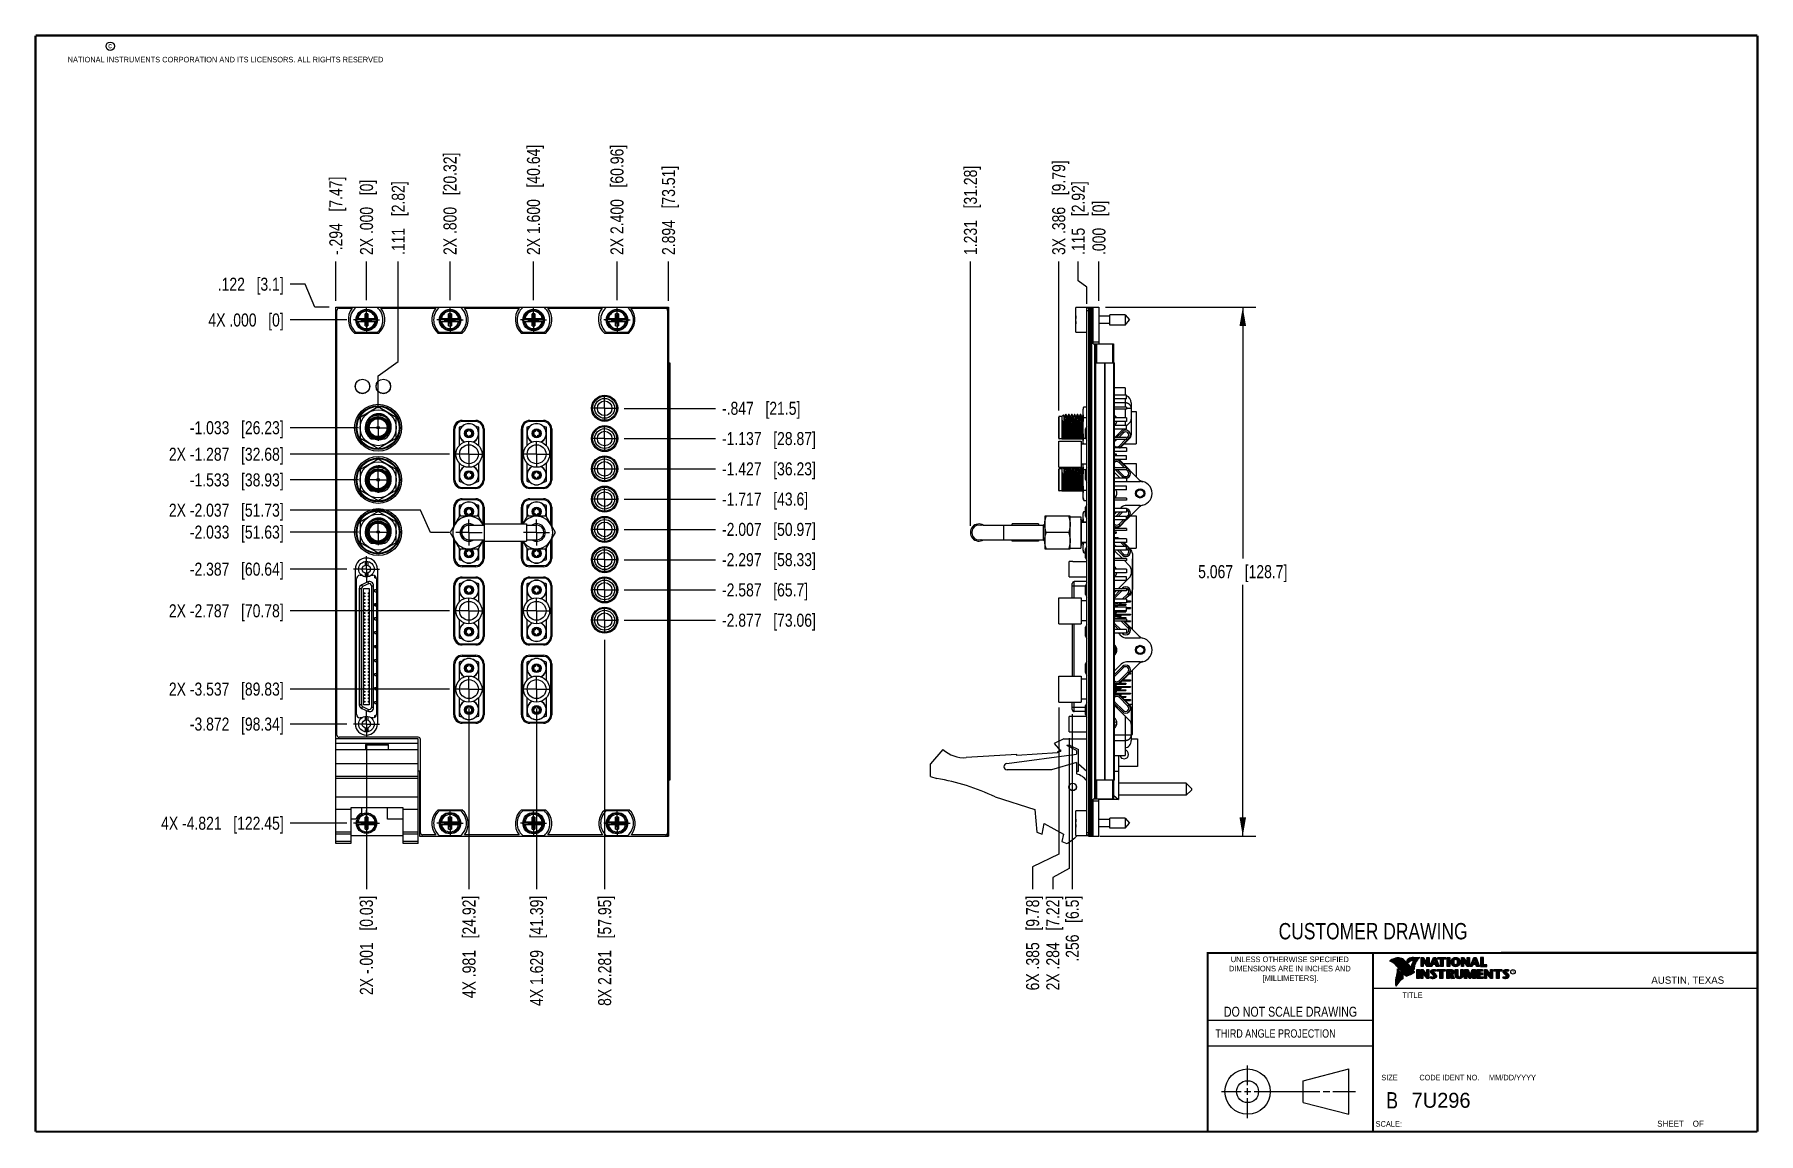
# Model space of a CAD drawing. Header units: inches. Extents: x 0.2 to 16.8, y 0.2 to 10.8.
import ezdxf

# ---------------------------------------------------------------- set-up
doc = ezdxf.new("R2010")
doc.units = ezdxf.units.IN
doc.header["$LTSCALE"] = 0.935
doc.header["$MEASUREMENT"] = 0
doc.linetypes.add('CENTER', pattern=[0.6, 0.375, -0.075, 0.075, -0.075])
doc.layers.get('0').update_dxf_attribs({"linetype": 'CONTINUOUS'})
doc.layers.add('02___PRT_ALL_AXES', color=7, linetype='CONTINUOUS')
doc.layers.add('DIMENSIONS', color=7, linetype='CONTINUOUS')
doc.styles.get("Standard").update_dxf_attribs({"font": 'txt', "width": 0.8})
doc.styles.add('TEXTSTYLE_2', font='txt')
doc.styles.add('TEXTSTYLE_3', font='txt', dxfattribs={"width": 0.95})
doc.dimstyles.new('DIMSTYLE_1', dxfattribs={"dimtxt": 0.125, "dimasz": 0.18, "dimexe": 0.18, "dimexo": 0.0625, "dimgap": 0.09, "dimtad": 0, "dimtih": 1, "dimtoh": 1, "dimdec": 3, "dimzin": 4, "dimdsep": 46, "dimtxsty": 'STANDARD', "dimblk": '_FILLED', "dimblk1": '_FILLED', "dimblk2": '_FILLED', "dimcen": 0.09, "dimadec": 0, "dimazin": 0, "dimtp": 0.01, "dimtm": 0.01, "dimtfac": 1, "dimtdec": 3, "dimtofl": 0, "dimtmove": 0, "dimatfit": 3, "dimldrblk": '_FILLED', "dimfxl": 1, "dimtolj": 1, "dimtzin": 4, "dimarcsym": 0})
doc.dimstyles.new('DIMSTYLE_2', dxfattribs={"dimtxt": 0.125, "dimasz": 0.18, "dimexe": 0.18, "dimexo": 0.0625, "dimgap": 0.09, "dimtad": 0, "dimtih": 1, "dimtoh": 1, "dimdec": 3, "dimzin": 4, "dimdsep": 46, "dimtxsty": 'STANDARD', "dimblk": '_FILLED', "dimblk1": '_FILLED', "dimblk2": '_FILLED', "dimcen": 0.09, "dimadec": 0, "dimazin": 0, "dimtp": 0.01, "dimtm": 0.01, "dimtfac": 1, "dimtdec": 3, "dimtofl": 0, "dimtmove": 0, "dimatfit": 3, "dimldrblk": '_FILLED', "dimfxl": 1, "dimtolj": 1, "dimtzin": 4, "dimarcsym": 0})

msp = doc.modelspace()

# ---------------------------------------------------------------- texts
at = {"color": 2, "linetype": 'CONTINUOUS', "attachment_point": 1, "line_spacing_factor": 0.9}
for s, insert, char_height, width in [('c', (0.946, 10.6893), 0.053, 0.0424), ('NATIONAL INSTRUMENTS CORPORATION AND ITS LICENSORS. ALL RIGHTS RESERVED', (0.5583, 10.5546), 0.053, 3.0104), ('THIRD ANGLE PROJECTION', (11.5564, 1.2384), 0.08, 1.408)]:
    msp.add_mtext(s, dxfattribs=dict(at, insert=insert, char_height=char_height, width=width))
at = {"color": 7, "linetype": 'CONTINUOUS', "attachment_point": 2, "line_spacing_factor": 0.9}
for s, insert, char_height, width in [('CUSTOMER DRAWING', (13.0668, 2.2564), 0.15625, 2), ('DO NOT SCALE DRAWING', (12.2754, 1.4542), 0.095, 1.52), ('B', (13.2497, 0.6361), 0.1562, 0.125)]:
    msp.add_mtext(s, dxfattribs=dict(at, insert=insert, char_height=char_height, width=width))
at = {"color": 2, "linetype": 'CONTINUOUS', "line_spacing_factor": 0.9}
for s, insert, char_height, width, attachment_point, style in [('DIMENSIONS ARE IN INCHES AND', (12.2688, 1.8465), 0.053254, 1.491112, 2, 'TEXTSTYLE_2'), ('UNLESS OTHERWISE SPECIFIED', (12.2688, 1.9352), 0.053254, 1.384604, 2, 'TEXTSTYLE_2'), ('[MILLIMETERS].', (12.2746, 1.7548), 0.053254, 0.745556, 2, 'TEXTSTYLE_2'), ('R', (14.3971, 1.8), 0.0217, 0.021738, 1, 'TEXTSTYLE_2'), ('AUSTIN, TEXAS', (15.7327, 1.7441), 0.069617, 0.905021, 1, 'TEXTSTYLE_2'), ('TITLE', (13.3474, 1.593), 0.05325, 0.26627, 1, 'TEXTSTYLE_2'), ('SIZE', (13.1451, 0.8027), 0.05325, 0.213016, 1, 'TEXTSTYLE_2'), ('CODE IDENT NO.', (13.7978, 0.8027), 0.053254, 0.708278, 2, 'TEXTSTYLE_3'), ('MM/DD/YYYY', (14.1765, 0.8027), 0.05325, 0.53254, 1, 'TEXTSTYLE_2'), ('SCALE:', (13.0904, 0.3585), 0.05325, 0.319524, 1, 'TEXTSTYLE_2'), ('SHEET    OF', (15.7892, 0.3625), 0.057262, 0.629882, 1, 'TEXTSTYLE_2')]:
    msp.add_mtext(s, dxfattribs=dict(at, insert=insert, char_height=char_height, width=width, attachment_point=attachment_point, style=style))
at = {"color": 7, "linetype": 'CONTINUOUS', "insert": (13.4363, 0.6298), "char_height": 0.14316, "width": 0.715775, "attachment_point": 1, "line_spacing_factor": 0.9, "style": 'TEXTSTYLE_2'}
msp.add_mtext('7U296', dxfattribs=at)

# ---------------------------------------------------------------- blocks, each defined once
blk = doc.blocks.new('*D0')
at = {"layer": 'DIMENSIONS', "color": 2, "linetype": 'CONTINUOUS'}
for p, q in [((2.833, 8.376), (2.69, 8.376)), ((2.926, 8.156), (2.833, 8.376)), ((3.065, 8.156), (2.926, 8.156))]:
    blk.add_line(p, q, dxfattribs=at)
at = {"layer": 'DIMENSIONS', "color": 2, "linetype": 'CONTINUOUS', "insert": (2.628, 8.439), "char_height": 0.125, "width": 1.025, "attachment_point": 3, "line_spacing_factor": 0.9}
blk.add_mtext('.122{\\Ftxt.shx;\\W1.000000;\\H0.125000; }[3.1]', dxfattribs=at)
blk = doc.blocks.new('_FILLED')
at = {"color": 0, "linetype": 'BYBLOCK'}
blk.add_solid([(0, 0), (-1, 0.174), (-1, -0.174)], dxfattribs=at)
blk = doc.blocks.new('*D1')
at = {"layer": 'DIMENSIONS', "color": 2, "linetype": 'CONTINUOUS'}
blk.add_line((3.234, 8.034), (2.69, 8.034), dxfattribs=at)
at = {"layer": 'DIMENSIONS', "color": 2, "linetype": 'CONTINUOUS', "insert": (2.628, 8.096), "char_height": 0.125, "width": 1.125, "attachment_point": 3, "line_spacing_factor": 0.9}
blk.add_mtext('4X .000{\\Ftxt.shx;\\W1.000000;\\H0.125000; }[0]', dxfattribs=at)
blk = doc.blocks.new('*D2')
at = {"layer": 'DIMENSIONS', "color": 2, "linetype": 'CONTINUOUS'}
blk.add_line((3.345, 7.001), (2.69, 7.001), dxfattribs=at)
at = {"layer": 'DIMENSIONS', "color": 2, "linetype": 'CONTINUOUS', "insert": (2.628, 7.064), "char_height": 0.125, "width": 1.425, "attachment_point": 3, "line_spacing_factor": 0.9}
blk.add_mtext('-1.033{\\Ftxt.shx;\\W1.000000;\\H0.125000; }[26.23]', dxfattribs=at)
blk = doc.blocks.new('*D3')
at = {"layer": 'DIMENSIONS', "color": 2, "linetype": 'CONTINUOUS'}
blk.add_line((3.345, 6.501), (2.69, 6.501), dxfattribs=at)
at = {"layer": 'DIMENSIONS', "color": 2, "linetype": 'CONTINUOUS', "insert": (2.628, 6.564), "char_height": 0.125, "width": 1.425, "attachment_point": 3, "line_spacing_factor": 0.9}
blk.add_mtext('-1.533{\\Ftxt.shx;\\W1.000000;\\H0.125000; }[38.93]', dxfattribs=at)
blk = doc.blocks.new('*D4')
at = {"layer": 'DIMENSIONS', "color": 2, "linetype": 'CONTINUOUS'}
blk.add_line((3.345, 6.001), (2.69, 6.001), dxfattribs=at)
at = {"layer": 'DIMENSIONS', "color": 2, "linetype": 'CONTINUOUS', "insert": (2.628, 6.064), "char_height": 0.125, "width": 1.425, "attachment_point": 3, "line_spacing_factor": 0.9}
blk.add_mtext('-2.033{\\Ftxt.shx;\\W1.000000;\\H0.125000; }[51.63]', dxfattribs=at)
blk = doc.blocks.new('*D5')
at = {"layer": 'DIMENSIONS', "color": 2, "linetype": 'CONTINUOUS'}
blk.add_line((3.233, 5.647), (2.69, 5.647), dxfattribs=at)
at = {"layer": 'DIMENSIONS', "color": 2, "linetype": 'CONTINUOUS', "insert": (2.628, 5.709), "char_height": 0.125, "width": 1.425, "attachment_point": 3, "line_spacing_factor": 0.9}
blk.add_mtext('-2.387{\\Ftxt.shx;\\W1.000000;\\H0.125000; }[60.64]', dxfattribs=at)
blk = doc.blocks.new('*D6')
at = {"layer": 'DIMENSIONS', "color": 2, "linetype": 'CONTINUOUS'}
blk.add_line((3.233, 4.162), (2.69, 4.162), dxfattribs=at)
at = {"layer": 'DIMENSIONS', "color": 2, "linetype": 'CONTINUOUS', "insert": (2.628, 4.225), "char_height": 0.125, "width": 1.425, "attachment_point": 3, "line_spacing_factor": 0.9}
blk.add_mtext('-3.872{\\Ftxt.shx;\\W1.000000;\\H0.125000; }[98.34]', dxfattribs=at)
blk = doc.blocks.new('*D7')
at = {"layer": 'DIMENSIONS', "color": 2, "linetype": 'CONTINUOUS'}
blk.add_line((4.216, 4.497), (2.69, 4.497), dxfattribs=at)
at = {"layer": 'DIMENSIONS', "color": 2, "linetype": 'CONTINUOUS', "insert": (2.628, 4.56), "char_height": 0.125, "width": 1.725, "attachment_point": 3, "line_spacing_factor": 0.9}
blk.add_mtext('2X -3.537{\\Ftxt.shx;\\W1.000000;\\H0.125000; }[89.83]', dxfattribs=at)
blk = doc.blocks.new('*D8')
at = {"layer": 'DIMENSIONS', "color": 2, "linetype": 'CONTINUOUS'}
blk.add_line((4.216, 5.247), (2.69, 5.247), dxfattribs=at)
at = {"layer": 'DIMENSIONS', "color": 2, "linetype": 'CONTINUOUS', "insert": (2.628, 5.31), "char_height": 0.125, "width": 1.725, "attachment_point": 3, "line_spacing_factor": 0.9}
blk.add_mtext('2X -2.787{\\Ftxt.shx;\\W1.000000;\\H0.125000; }[70.78]', dxfattribs=at)
blk = doc.blocks.new('*D9')
at = {"layer": 'DIMENSIONS', "color": 2, "linetype": 'CONTINUOUS'}
for p, q in [((3.938, 6.211), (2.69, 6.211)), ((4.034, 5.997), (3.938, 6.211)), ((4.216, 5.997), (4.034, 5.997))]:
    blk.add_line(p, q, dxfattribs=at)
at = {"layer": 'DIMENSIONS', "color": 2, "linetype": 'CONTINUOUS', "insert": (2.628, 6.274), "char_height": 0.125, "width": 1.725, "attachment_point": 3, "line_spacing_factor": 0.9}
blk.add_mtext('2X -2.037{\\Ftxt.shx;\\W1.000000;\\H0.125000; }[51.73]', dxfattribs=at)
blk = doc.blocks.new('*D10')
at = {"layer": 'DIMENSIONS', "color": 2, "linetype": 'CONTINUOUS'}
blk.add_line((4.216, 6.747), (2.69, 6.747), dxfattribs=at)
at = {"layer": 'DIMENSIONS', "color": 2, "linetype": 'CONTINUOUS', "insert": (2.628, 6.81), "char_height": 0.125, "width": 1.725, "attachment_point": 3, "line_spacing_factor": 0.9}
blk.add_mtext('2X -1.287{\\Ftxt.shx;\\W1.000000;\\H0.125000; }[32.68]', dxfattribs=at)
blk = doc.blocks.new('*D11')
at = {"layer": 'DIMENSIONS', "color": 2, "linetype": 'CONTINUOUS'}
blk.add_line((3.234, 3.213), (2.69, 3.213), dxfattribs=at)
at = {"layer": 'DIMENSIONS', "color": 2, "linetype": 'CONTINUOUS', "insert": (2.628, 3.275), "char_height": 0.125, "width": 1.825, "attachment_point": 3, "line_spacing_factor": 0.9}
blk.add_mtext('4X -4.821{\\Ftxt.shx;\\W1.000000;\\H0.125000; }[122.45]', dxfattribs=at)
blk = doc.blocks.new('*D12')
at = {"layer": 'DIMENSIONS', "color": 2, "linetype": 'CONTINUOUS'}
blk.add_line((5.891, 5.157), (6.765, 5.157), dxfattribs=at)
at = {"layer": 'DIMENSIONS', "color": 2, "linetype": 'CONTINUOUS', "insert": (6.828, 5.22), "char_height": 0.125, "width": 1.425, "attachment_point": 1, "line_spacing_factor": 0.9}
blk.add_mtext('-2.877{\\Ftxt.shx;\\W1.000000;\\H0.125000; }[73.06]', dxfattribs=at)
blk = doc.blocks.new('*D13')
at = {"layer": 'DIMENSIONS', "color": 2, "linetype": 'CONTINUOUS'}
blk.add_line((5.891, 5.447), (6.765, 5.447), dxfattribs=at)
at = {"layer": 'DIMENSIONS', "color": 2, "linetype": 'CONTINUOUS', "insert": (6.828, 5.51), "char_height": 0.125, "width": 1.325, "attachment_point": 1, "line_spacing_factor": 0.9}
blk.add_mtext('-2.587{\\Ftxt.shx;\\W1.000000;\\H0.125000; }[65.7]', dxfattribs=at)
blk = doc.blocks.new('*D14')
at = {"layer": 'DIMENSIONS', "color": 2, "linetype": 'CONTINUOUS'}
blk.add_line((5.891, 5.737), (6.765, 5.737), dxfattribs=at)
at = {"layer": 'DIMENSIONS', "color": 2, "linetype": 'CONTINUOUS', "insert": (6.828, 5.8), "char_height": 0.125, "width": 1.425, "attachment_point": 1, "line_spacing_factor": 0.9}
blk.add_mtext('-2.297{\\Ftxt.shx;\\W1.000000;\\H0.125000; }[58.33]', dxfattribs=at)
blk = doc.blocks.new('*D15')
at = {"layer": 'DIMENSIONS', "color": 2, "linetype": 'CONTINUOUS'}
blk.add_line((5.891, 6.027), (6.765, 6.027), dxfattribs=at)
at = {"layer": 'DIMENSIONS', "color": 2, "linetype": 'CONTINUOUS', "insert": (6.828, 6.09), "char_height": 0.125, "width": 1.425, "attachment_point": 1, "line_spacing_factor": 0.9}
blk.add_mtext('-2.007{\\Ftxt.shx;\\W1.000000;\\H0.125000; }[50.97]', dxfattribs=at)
blk = doc.blocks.new('*D16')
at = {"layer": 'DIMENSIONS', "color": 2, "linetype": 'CONTINUOUS'}
blk.add_line((5.891, 6.317), (6.765, 6.317), dxfattribs=at)
at = {"layer": 'DIMENSIONS', "color": 2, "linetype": 'CONTINUOUS', "insert": (6.828, 6.38), "char_height": 0.125, "width": 1.325, "attachment_point": 1, "line_spacing_factor": 0.9}
blk.add_mtext('-1.717{\\Ftxt.shx;\\W1.000000;\\H0.125000; }[43.6]', dxfattribs=at)
blk = doc.blocks.new('*D17')
at = {"layer": 'DIMENSIONS', "color": 2, "linetype": 'CONTINUOUS'}
blk.add_line((5.891, 6.607), (6.765, 6.607), dxfattribs=at)
at = {"layer": 'DIMENSIONS', "color": 2, "linetype": 'CONTINUOUS', "insert": (6.828, 6.67), "char_height": 0.125, "width": 1.425, "attachment_point": 1, "line_spacing_factor": 0.9}
blk.add_mtext('-1.427{\\Ftxt.shx;\\W1.000000;\\H0.125000; }[36.23]', dxfattribs=at)
blk = doc.blocks.new('*D18')
at = {"layer": 'DIMENSIONS', "color": 2, "linetype": 'CONTINUOUS'}
blk.add_line((5.891, 6.897), (6.765, 6.897), dxfattribs=at)
at = {"layer": 'DIMENSIONS', "color": 2, "linetype": 'CONTINUOUS', "insert": (6.828, 6.96), "char_height": 0.125, "width": 1.425, "attachment_point": 1, "line_spacing_factor": 0.9}
blk.add_mtext('-1.137{\\Ftxt.shx;\\W1.000000;\\H0.125000; }[28.87]', dxfattribs=at)
blk = doc.blocks.new('*D19')
at = {"layer": 'DIMENSIONS', "color": 2, "linetype": 'CONTINUOUS'}
blk.add_line((5.891, 7.187), (6.765, 7.187), dxfattribs=at)
at = {"layer": 'DIMENSIONS', "color": 2, "linetype": 'CONTINUOUS', "insert": (6.828, 7.25), "char_height": 0.125, "width": 1.225, "attachment_point": 1, "line_spacing_factor": 0.9}
blk.add_mtext('-.847{\\Ftxt.shx;\\W1.000000;\\H0.125000; }[21.5]', dxfattribs=at)
blk = doc.blocks.new('*D20')
at = {"layer": 'DIMENSIONS', "color": 2, "linetype": 'CONTINUOUS'}
blk.add_line((3.128, 8.218), (3.128, 8.593), dxfattribs=at)
at = {"layer": 'DIMENSIONS', "color": 2, "linetype": 'CONTINUOUS', "insert": (3.065, 8.656), "char_height": 0.125, "width": 1.225, "attachment_point": 1, "rotation": 90, "line_spacing_factor": 0.9}
blk.add_mtext('-.294{\\Ftxt.shx;\\W1.000000;\\H0.125000; }[7.47]', dxfattribs=at)
blk = doc.blocks.new('*D21')
at = {"layer": 'DIMENSIONS', "color": 2, "linetype": 'CONTINUOUS'}
blk.add_line((3.422, 8.222), (3.422, 8.593), dxfattribs=at)
at = {"layer": 'DIMENSIONS', "color": 2, "linetype": 'CONTINUOUS', "insert": (3.359, 8.656), "char_height": 0.125, "width": 1.125, "attachment_point": 1, "rotation": 90, "line_spacing_factor": 0.9}
blk.add_mtext('2X .000{\\Ftxt.shx;\\W1.000000;\\H0.125000; }[0]', dxfattribs=at)
blk = doc.blocks.new('*D22')
at = {"layer": 'DIMENSIONS', "color": 2, "linetype": 'CONTINUOUS'}
for p, q in [((3.726, 7.637), (3.726, 8.593)), ((3.533, 7.5), (3.726, 7.637)), ((3.533, 7.189), (3.533, 7.5))]:
    blk.add_line(p, q, dxfattribs=at)
at = {"layer": 'DIMENSIONS', "color": 2, "linetype": 'CONTINUOUS', "insert": (3.663, 8.656), "char_height": 0.125, "width": 1.125, "attachment_point": 1, "rotation": 90, "line_spacing_factor": 0.9}
blk.add_mtext('.111{\\Ftxt.shx;\\W1.000000;\\H0.125000; }[2.82]', dxfattribs=at)
blk = doc.blocks.new('*D23')
at = {"layer": 'DIMENSIONS', "color": 2, "linetype": 'CONTINUOUS'}
blk.add_line((4.222, 8.222), (4.222, 8.593), dxfattribs=at)
at = {"layer": 'DIMENSIONS', "color": 2, "linetype": 'CONTINUOUS', "insert": (4.159, 8.656), "char_height": 0.125, "width": 1.525, "attachment_point": 1, "rotation": 90, "line_spacing_factor": 0.9}
blk.add_mtext('2X .800{\\Ftxt.shx;\\W1.000000;\\H0.125000; }[20.32]', dxfattribs=at)
blk = doc.blocks.new('*D24')
at = {"layer": 'DIMENSIONS', "color": 2, "linetype": 'CONTINUOUS'}
blk.add_line((5.022, 8.222), (5.022, 8.593), dxfattribs=at)
at = {"layer": 'DIMENSIONS', "color": 2, "linetype": 'CONTINUOUS', "insert": (4.959, 8.656), "char_height": 0.125, "width": 1.625, "attachment_point": 1, "rotation": 90, "line_spacing_factor": 0.9}
blk.add_mtext('2X 1.600{\\Ftxt.shx;\\W1.000000;\\H0.125000; }[40.64]', dxfattribs=at)
blk = doc.blocks.new('*D25')
at = {"layer": 'DIMENSIONS', "color": 2, "linetype": 'CONTINUOUS'}
blk.add_line((5.822, 8.222), (5.822, 8.593), dxfattribs=at)
at = {"layer": 'DIMENSIONS', "color": 2, "linetype": 'CONTINUOUS', "insert": (5.759, 8.656), "char_height": 0.125, "width": 1.625, "attachment_point": 1, "rotation": 90, "line_spacing_factor": 0.9}
blk.add_mtext('2X 2.400{\\Ftxt.shx;\\W1.000000;\\H0.125000; }[60.96]', dxfattribs=at)
blk = doc.blocks.new('*D26')
at = {"layer": 'DIMENSIONS', "color": 2, "linetype": 'CONTINUOUS'}
blk.add_line((6.316, 8.218), (6.316, 8.593), dxfattribs=at)
at = {"layer": 'DIMENSIONS', "color": 2, "linetype": 'CONTINUOUS', "insert": (6.253, 8.656), "char_height": 0.125, "width": 1.325, "attachment_point": 1, "rotation": 90, "line_spacing_factor": 0.9}
blk.add_mtext('2.894{\\Ftxt.shx;\\W1.000000;\\H0.125000; }[73.51]', dxfattribs=at)
blk = doc.blocks.new('*D27')
at = {"layer": 'DIMENSIONS', "color": 2, "linetype": 'CONTINUOUS'}
blk.add_line((3.421, 3.975), (3.421, 2.581), dxfattribs=at)
at = {"layer": 'DIMENSIONS', "color": 2, "linetype": 'CONTINUOUS', "insert": (3.358, 2.518), "char_height": 0.125, "width": 1.525, "attachment_point": 3, "rotation": 90, "line_spacing_factor": 0.9}
blk.add_mtext('2X -.001{\\Ftxt.shx;\\W1.000000;\\H0.125000; }[0.03]', dxfattribs=at)
blk = doc.blocks.new('*D28')
at = {"layer": 'DIMENSIONS', "color": 2, "linetype": 'CONTINUOUS'}
blk.add_line((4.403, 4.31), (4.403, 2.581), dxfattribs=at)
at = {"layer": 'DIMENSIONS', "color": 2, "linetype": 'CONTINUOUS', "insert": (4.341, 2.518), "char_height": 0.125, "width": 1.525, "attachment_point": 3, "rotation": 90, "line_spacing_factor": 0.9}
blk.add_mtext('4X .981{\\Ftxt.shx;\\W1.000000;\\H0.125000; }[24.92]', dxfattribs=at)
blk = doc.blocks.new('*D29')
at = {"layer": 'DIMENSIONS', "color": 2, "linetype": 'CONTINUOUS'}
blk.add_line((5.051, 4.31), (5.051, 2.581), dxfattribs=at)
at = {"layer": 'DIMENSIONS', "color": 2, "linetype": 'CONTINUOUS', "insert": (4.989, 2.518), "char_height": 0.125, "width": 1.625, "attachment_point": 3, "rotation": 90, "line_spacing_factor": 0.9}
blk.add_mtext('4X 1.629{\\Ftxt.shx;\\W1.000000;\\H0.125000; }[41.39]', dxfattribs=at)
blk = doc.blocks.new('*D30')
at = {"layer": 'DIMENSIONS', "color": 2, "linetype": 'CONTINUOUS'}
blk.add_line((5.703, 4.97), (5.703, 2.581), dxfattribs=at)
at = {"layer": 'DIMENSIONS', "color": 2, "linetype": 'CONTINUOUS', "insert": (5.641, 2.518), "char_height": 0.125, "width": 1.625, "attachment_point": 3, "rotation": 90, "line_spacing_factor": 0.9}
blk.add_mtext('8X 2.281{\\Ftxt.shx;\\W1.000000;\\H0.125000; }[57.95]', dxfattribs=at)
blk = doc.blocks.new('*D31')
at = {"layer": 'DIMENSIONS', "color": 2, "linetype": 'CONTINUOUS'}
for p, q in [((10.502, 8.156), (11.943, 8.156)), ((11.818, 8.156), (11.818, 5.747)), ((11.818, 3.089), (11.818, 5.497)), ((10.448, 3.089), (11.943, 3.089))]:
    blk.add_line(p, q, dxfattribs=at)
at = {"layer": 'DIMENSIONS', "color": 2, "linetype": 'CONTINUOUS', "xscale": 0.18, "yscale": 0.18, "zscale": 0.18}
for p, rotation in [((11.818, 8.156), 90), ((11.818, 3.089), 270)]:
    blk.add_blockref('_FILLED', p, dxfattribs=dict(at, rotation=rotation))
at = {"layer": 'DIMENSIONS', "color": 2, "linetype": 'CONTINUOUS', "insert": (11.818, 5.685), "char_height": 0.125, "width": 1.325, "attachment_point": 2, "line_spacing_factor": 0.9}
blk.add_mtext('5.067{\\Ftxt.shx;\\W1.000000;\\H0.125000; }[128.7]', dxfattribs=at)
blk = doc.blocks.new('*D32')
at = {"layer": 'DIMENSIONS', "color": 2, "linetype": 'CONTINUOUS'}
for p, q in [((10.242, 8.41), (10.242, 8.593)), ((10.325, 8.348), (10.242, 8.41)), ((10.325, 8.188), (10.325, 8.348))]:
    blk.add_line(p, q, dxfattribs=at)
at = {"layer": 'DIMENSIONS', "color": 2, "linetype": 'CONTINUOUS', "insert": (10.179, 8.656), "char_height": 0.125, "width": 1.125, "attachment_point": 1, "rotation": 90, "line_spacing_factor": 0.9}
blk.add_mtext('.115{\\Ftxt.shx;\\W1.000000;\\H0.125000; }[2.92]', dxfattribs=at)
blk = doc.blocks.new('*D33')
at = {"layer": 'DIMENSIONS', "color": 2, "linetype": 'CONTINUOUS'}
blk.add_line((10.44, 8.218), (10.44, 8.593), dxfattribs=at)
at = {"layer": 'DIMENSIONS', "color": 2, "linetype": 'CONTINUOUS', "insert": (10.377, 8.656), "char_height": 0.125, "width": 0.825, "attachment_point": 1, "rotation": 90, "line_spacing_factor": 0.9}
blk.add_mtext('.000{\\Ftxt.shx;\\W1.000000;\\H0.125000; }[0]', dxfattribs=at)
blk = doc.blocks.new('*D34')
at = {"layer": 'DIMENSIONS', "color": 2, "linetype": 'CONTINUOUS'}
blk.add_line((10.054, 7.166), (10.054, 8.593), dxfattribs=at)
at = {"layer": 'DIMENSIONS', "color": 2, "linetype": 'CONTINUOUS', "insert": (9.992, 8.656), "char_height": 0.125, "width": 1.425, "attachment_point": 1, "rotation": 90, "line_spacing_factor": 0.9}
blk.add_mtext('3X .386{\\Ftxt.shx;\\W1.000000;\\H0.125000; }[9.79]', dxfattribs=at)
blk = doc.blocks.new('*D35')
at = {"layer": 'DIMENSIONS', "color": 2, "linetype": 'CONTINUOUS'}
blk.add_line((9.208, 6.06), (9.208, 8.593), dxfattribs=at)
at = {"layer": 'DIMENSIONS', "color": 2, "linetype": 'CONTINUOUS', "insert": (9.146, 8.656), "char_height": 0.125, "width": 1.325, "attachment_point": 1, "rotation": 90, "line_spacing_factor": 0.9}
blk.add_mtext('1.231{\\Ftxt.shx;\\W1.000000;\\H0.125000; }[31.28]', dxfattribs=at)
blk = doc.blocks.new('*D36')
at = {"layer": 'DIMENSIONS', "color": 2, "linetype": 'CONTINUOUS'}
for p, q in [((10.055, 4.32), (10.055, 2.916)), ((10.055, 2.916), (9.804, 2.796)), ((9.804, 2.796), (9.804, 2.581))]:
    blk.add_line(p, q, dxfattribs=at)
at = {"layer": 'DIMENSIONS', "color": 2, "linetype": 'CONTINUOUS', "insert": (9.742, 2.518), "char_height": 0.125, "width": 1.425, "attachment_point": 3, "rotation": 90, "line_spacing_factor": 0.9}
blk.add_mtext('6X .385{\\Ftxt.shx;\\W1.000000;\\H0.125000; }[9.78]', dxfattribs=at)
blk = doc.blocks.new('*D37')
at = {"layer": 'DIMENSIONS', "color": 2, "linetype": 'CONTINUOUS'}
for p, q in [((10.156, 4.026), (10.156, 2.78)), ((10.156, 2.78), (9.998, 2.691)), ((9.998, 2.691), (9.998, 2.581))]:
    blk.add_line(p, q, dxfattribs=at)
at = {"layer": 'DIMENSIONS', "color": 2, "linetype": 'CONTINUOUS', "insert": (9.935, 2.518), "char_height": 0.125, "width": 1.425, "attachment_point": 3, "rotation": 90, "line_spacing_factor": 0.9}
blk.add_mtext('2X .284{\\Ftxt.shx;\\W1.000000;\\H0.125000; }[7.22]', dxfattribs=at)
blk = doc.blocks.new('*D38')
at = {"layer": 'DIMENSIONS', "color": 2, "linetype": 'CONTINUOUS'}
blk.add_line((10.184, 4.258), (10.184, 2.581), dxfattribs=at)
at = {"layer": 'DIMENSIONS', "color": 2, "linetype": 'CONTINUOUS', "insert": (10.122, 2.518), "char_height": 0.125, "width": 1.025, "attachment_point": 3, "rotation": 90, "line_spacing_factor": 0.9}
blk.add_mtext('.256{\\Ftxt.shx;\\W1.000000;\\H0.125000; }[6.5]', dxfattribs=at)

# ---------------------------------------------------------------- dimensions: what is measured, and where the dimension line sits
at = {"layer": 'DIMENSIONS', "color": 2, "linetype": 'CONTINUOUS'}
for feature_location, offset, dtype, origin, text, picture, middle in [((5.022, 8.2216), (0, 0.3719), 1, (3.422, 8.1591), '2X <>', '*D24', (5.022, 9.4685)), ((5.822, 8.2216), (0, 0.3719), 1, (3.422, 8.1591), '2X <>', '*D25', (5.822, 9.4685)), ((4.222, 8.2216), (0, 0.3719), 1, (3.422, 8.1591), '2X <>', '*D23', (4.222, 9.4185)), ((10.0543, 7.1665), (0, 1.427), 1, (10.4399, 7.104), '3X <>', '*D34', (10.0543, 9.3685)), ((3.128, 8.2185), (0, 0.375), 1, (3.422, 8.1591), '-<>', '*D20', (3.128, 9.2685)), ((3.4219524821, 8.221592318), (0, 0.3719), 1, (3.4219524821, 8.159092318), '2X <>', '*D21', (3.4219524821, 9.218492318)), ((3.2343524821, 8.033992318), (-0.5439, 0), 0, (3.2968524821, 8.033992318), '4X <>', '*D1', (1.8654524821, 8.033992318)), ((3.2344, 3.213), (-0.5439, 0), 0, (3.2969, 8.034), '4X -<>', '*D11', (1.4655, 3.213)), ((4.2156, 4.49748), (-1.52515, 0), 0, (4.2781, 8.03399), '2X -<>', '*D7', (1.51545, 4.49748)), ((4.2156, 5.24748), (-1.52515, 0), 0, (4.2781, 8.03399), '2X -<>', '*D8', (1.51545, 5.24748)), ((4.2156, 5.99748), (-1.52515, 0.21381), 0, (4.2781, 8.03399), '2X -<>', '*D9', (1.51545, 6.21129)), ((4.2156, 6.74748), (-1.52515, 0), 0, (4.2781, 8.03399), '2X -<>', '*D10', (1.51545, 6.74748)), ((3.34535, 7.00148), (-0.6549, 0), 0, (3.40785, 8.03399), '-<>', '*D2', (1.66545, 7.00148)), ((3.34535, 6.50148), (-0.6549, 0), 0, (3.40785, 8.03399), '-<>', '*D3', (1.66545, 6.50148)), ((3.34535, 6.00148), (-0.6549, 0), 0, (3.40785, 8.03399), '-<>', '*D4', (1.66545, 6.00148)), ((3.2331, 5.6466), (-0.5427, 0), 0, (3.2956, 8.034), '-<>', '*D5', (1.6655, 5.6466)), ((3.2331, 4.1624), (-0.5427, 0), 0, (3.2956, 8.034), '-<>', '*D6', (1.6655, 4.1624)), ((5.89104, 5.15748), (0.87411, 0), 0, (5.82854, 8.03399), '-<>', '*D12', (7.54015, 5.15748)), ((5.89104, 5.44748), (0.87411, 0), 0, (5.82854, 8.03399), '-<>', '*D13', (7.49015, 5.44748)), ((5.89104, 5.73748), (0.87411, 0), 0, (5.82854, 8.03399), '-<>', '*D14', (7.54015, 5.73748)), ((5.89104, 6.02748), (0.87411, 0), 0, (5.82854, 8.03399), '-<>', '*D15', (7.54015, 6.02748)), ((5.89104, 6.31748), (0.87411, 0), 0, (5.82854, 8.03399), '-<>', '*D16', (7.49015, 6.31748)), ((5.89104, 6.60748), (0.87411, 0), 0, (5.82854, 8.03399), '-<>', '*D17', (7.54015, 6.60748)), ((5.89104, 6.89748), (0.87411, 0), 0, (5.82854, 8.03399), '-<>', '*D18', (7.54015, 6.89748)), ((5.89104, 7.18748), (0.87411, 0), 0, (5.82854, 8.03399), '-<>', '*D19', (7.44015, 7.18748)), ((5.7034, 4.9699), (0, -2.3893), 1, (3.422, 5.0324), '8X <>', '*D30', (5.8379, 1.5268)), ((10.0549, 4.3203), (-0.2509, -1.7398), 0, (10.4399, 4.4975), '6X <>', '*D36', (9.916, 1.6268)), ((4.4032, 4.3099), (0, -1.7293), 1, (3.422, 4.3724), '4X <>', '*D28', (4.5376, 1.5768)), ((5.0513, 4.3099), (0, -1.7293), 1, (3.422, 4.3724), '4X <>', '*D29', (5.1857, 1.5268)), ((3.4207, 3.9748), (0, -1.3942), 1, (3.422, 4.0373), '2X -<>', '*D27', (3.5328, 1.5321)), ((10.1556234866, 4.0261556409), (-0.1577407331, -1.4455733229), 0, (10.4398754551, 4.0886556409), '2X <>', '*D37', (10.1099011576, 1.6267829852))]:
    dim = msp.add_ordinate_dim(feature_location=feature_location, offset=offset, dtype=dtype, origin=origin, text=text, dimstyle='DIMSTYLE_1', dxfattribs=at)
    dim.commit()
    dim.dimension.update_dxf_attribs({"geometry": picture, "text_midpoint": middle})
for feature_location, offset, dtype, origin, picture, middle in [((6.316, 8.2185), (0, 0.375), 1, (3.422, 8.156), '*D26', (6.316, 9.3185)), ((9.20837548, 6.05998234), (0, 2.53350998), 1, (10.43987546, 5.99748234), '*D35', (9.20837548, 9.31849232)), ((3.5329524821, 7.189082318), (0.1928144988, 1.40441), 0, (3.4219524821, 7.126582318), '*D22', (3.7257669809, 9.218492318)), ((10.3248754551, 8.188492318), (-0.0830482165, 0.405), 0, (10.4398754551, 8.155992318), '*D32', (10.2418272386, 9.218492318)), ((10.4398754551, 8.218492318), (0, 0.375), 1, (10.4398754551, 8.155992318), '*D33', (10.4398754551, 9.068492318)), ((3.0655, 8.156), (-0.375, 0.2203), 0, (3.2969, 8.034), '*D0', (1.8655, 8.3763)), ((10.1841, 4.2583), (0, -1.6777), 1, (10.4399, 4.3208), '*D38', (10.2961, 1.7821))]:
    dim = msp.add_ordinate_dim(feature_location=feature_location, offset=offset, dtype=dtype, origin=origin, dimstyle='DIMSTYLE_1', dxfattribs=at)
    dim.commit()
    dim.dimension.update_dxf_attribs({"geometry": picture, "text_midpoint": middle})
dim = msp.add_linear_dim(base=(11.8183, 8.156), p1=(10.4484, 3.089), p2=(10.5024, 8.156), angle=90, dimstyle='DIMSTYLE_2', dxfattribs=at)
dim.commit()
dim.dimension.update_dxf_attribs({"geometry": '*D31', "text_midpoint": (11.6683, 5.6225), "dimtype": 160})

# ---------------------------------------------------------------- linework, layer by layer
at = {"color": 7, "linetype": 'CONTINUOUS'}
for p, q in [((3.128, 3.0181), (3.128, 8.156)), ((3.128, 8.156), (6.316, 8.156)), ((3.138, 4.056), (3.138, 8.126)), ((3.158, 8.146), (3.2843, 8.146)), ((3.5257, 8.1525), (3.3182, 8.1525)), ((3.5597, 8.146), (4.0843, 8.146)), ((4.3257, 8.1525), (4.1182, 8.1525)), ((4.3597, 8.146), (4.8843, 8.146)), ((5.1257, 8.1525), (4.9182, 8.1525)), ((5.1597, 8.146), (5.6799, 8.146)), ((5.9257, 8.1525), (5.7182, 8.1525)), ((5.9553, 8.146), (6.286, 8.146)), ((6.306, 8.126), (6.306, 3.121)), ((6.316, 8.156), (6.316, 3.089)), ((10.2199, 7.9155), (10.2199, 8.1525)), ((10.3399, 8.1525), (10.2199, 8.1525)), ((10.3249, 3.101), (10.3249, 8.146)), ((10.3399, 8.146), (10.3249, 8.146)), ((10.3399, 8.156), (10.3399, 3.089)), ((10.3399, 8.156), (10.4399, 8.156)), ((10.3699, 8.156), (10.3699, 3.089)), ((10.3859, 7.806), (10.3859, 8.156)), ((10.4399, 8.156), (10.4399, 7.806)), ((3.3273, 8.0478), (3.4102, 8.0478)), ((3.3273, 8.0202), (3.4102, 8.0202)), ((3.3734, 8.0223), (3.3734, 8.0457)), ((3.3734, 8.0457), (3.4705, 8.0223)), ((3.3734, 8.0457), (3.4102, 8.0457)), ((3.3734, 8.0223), (3.4705, 8.0457)), ((3.4102, 8.0223), (3.3734, 8.0223)), ((3.4082, 7.9769), (3.4357, 8.0911)), ((3.4082, 8.0478), (3.4082, 8.0911)), ((3.4357, 7.9769), (3.4082, 8.0911)), ((3.4357, 8.0911), (3.4082, 8.0911)), ((3.4082, 7.9769), (3.4082, 8.0202)), ((3.4082, 7.9769), (3.4357, 7.9769)), ((3.4102, 8.0457), (3.4102, 8.0478)), ((3.4102, 8.0223), (3.4337, 8.0457)), ((3.4337, 8.0223), (3.4102, 8.0457)), ((3.4102, 8.0223), (3.4102, 8.0202)), ((3.4337, 8.0457), (3.4337, 8.0478)), ((3.4337, 8.0478), (3.5166, 8.0478)), ((3.4337, 8.0457), (3.4705, 8.0457)), ((3.4337, 8.0223), (3.4337, 8.0202)), ((3.4705, 8.0223), (3.4337, 8.0223)), ((3.4337, 8.0202), (3.5166, 8.0202)), ((3.4357, 8.0911), (3.4357, 8.0478)), ((3.4357, 8.0202), (3.4357, 7.9769)), ((3.4705, 8.0223), (3.4705, 8.0457)), ((4.1273, 8.0478), (4.2102, 8.0478)), ((4.1273, 8.0202), (4.2102, 8.0202)), ((4.1734, 8.0223), (4.1734, 8.0457)), ((4.1734, 8.0457), (4.2705, 8.0223)), ((4.1734, 8.0223), (4.2705, 8.0457)), ((4.1734, 8.0457), (4.2102, 8.0457)), ((4.2102, 8.0223), (4.1734, 8.0223)), ((4.2082, 7.9769), (4.2357, 8.0911)), ((4.2082, 8.0478), (4.2082, 8.0911)), ((4.2357, 7.9769), (4.2082, 8.0911)), ((4.2357, 8.0911), (4.2082, 8.0911)), ((4.2082, 7.9769), (4.2082, 8.0202)), ((4.2082, 7.9769), (4.2357, 7.9769)), ((4.2102, 8.0457), (4.2102, 8.0478)), ((4.2102, 8.0223), (4.2337, 8.0457)), ((4.2337, 8.0223), (4.2102, 8.0457)), ((4.2102, 8.0223), (4.2102, 8.0202)), ((4.2337, 8.0457), (4.2337, 8.0478)), ((4.2337, 8.0478), (4.3166, 8.0478)), ((4.2337, 8.0457), (4.2705, 8.0457)), ((4.2337, 8.0223), (4.2337, 8.0202)), ((4.2705, 8.0223), (4.2337, 8.0223)), ((4.2337, 8.0202), (4.3166, 8.0202)), ((4.2357, 8.0911), (4.2357, 8.0478)), ((4.2357, 8.0202), (4.2357, 7.9769)), ((4.2705, 8.0223), (4.2705, 8.0457)), ((4.9273, 8.0478), (5.0102, 8.0478)), ((4.9273, 8.0202), (5.0102, 8.0202)), ((4.9734, 8.0223), (4.9734, 8.0457)), ((4.9734, 8.0223), (5.0705, 8.0457)), ((4.9734, 8.0457), (5.0705, 8.0223)), ((4.9734, 8.0457), (5.0102, 8.0457)), ((5.0102, 8.0223), (4.9734, 8.0223)), ((5.0082, 7.9769), (5.0357, 8.0911)), ((5.0082, 8.0478), (5.0082, 8.0911)), ((5.0357, 7.9769), (5.0082, 8.0911)), ((5.0357, 8.0911), (5.0082, 8.0911)), ((5.0082, 7.9769), (5.0082, 8.0202)), ((5.0082, 7.9769), (5.0357, 7.9769)), ((5.0102, 8.0457), (5.0102, 8.0478)), ((5.0102, 8.0223), (5.0337, 8.0457)), ((5.0337, 8.0223), (5.0102, 8.0457)), ((5.0102, 8.0223), (5.0102, 8.0202)), ((5.0337, 8.0457), (5.0337, 8.0478)), ((5.0337, 8.0478), (5.1166, 8.0478)), ((5.0337, 8.0457), (5.0705, 8.0457)), ((5.0337, 8.0223), (5.0337, 8.0202)), ((5.0705, 8.0223), (5.0337, 8.0223)), ((5.0337, 8.0202), (5.1166, 8.0202)), ((5.0357, 8.0911), (5.0357, 8.0478)), ((5.0357, 8.0202), (5.0357, 7.9769)), ((5.0705, 8.0223), (5.0705, 8.0457)), ((5.7273, 8.0478), (5.8102, 8.0478)), ((5.7273, 8.0202), (5.8102, 8.0202)), ((5.7734, 8.0223), (5.7734, 8.0457)), ((5.7734, 8.0223), (5.8705, 8.0457)), ((5.7734, 8.0457), (5.8102, 8.0457)), ((5.7734, 8.0457), (5.8705, 8.0223)), ((5.8102, 8.0223), (5.7734, 8.0223)), ((5.8082, 7.9769), (5.8357, 8.0911)), ((5.8082, 8.0478), (5.8082, 8.0911)), ((5.8357, 7.9769), (5.8082, 8.0911)), ((5.8357, 8.0911), (5.8082, 8.0911)), ((5.8082, 7.9769), (5.8082, 8.0202)), ((5.8082, 7.9769), (5.8357, 7.9769)), ((5.8102, 8.0457), (5.8102, 8.0478)), ((5.8102, 8.0223), (5.8337, 8.0457)), ((5.8337, 8.0223), (5.8102, 8.0457)), ((5.8102, 8.0223), (5.8102, 8.0202)), ((5.8337, 8.0457), (5.8337, 8.0478)), ((5.8337, 8.0478), (5.9166, 8.0478)), ((5.8337, 8.0457), (5.8705, 8.0457)), ((5.8337, 8.0223), (5.8337, 8.0202)), ((5.8705, 8.0223), (5.8337, 8.0223)), ((5.8337, 8.0202), (5.9166, 8.0202)), ((5.8357, 8.0911), (5.8357, 8.0478)), ((5.8357, 8.0202), (5.8357, 7.9769)), ((5.8705, 8.0223), (5.8705, 8.0457)), ((10.2178, 8.0478), (10.2199, 8.0478)), ((10.2199, 8.0202), (10.2178, 8.0202)), ((10.5436, 8.069), (10.4399, 8.069)), ((10.5436, 7.999), (10.4399, 7.999)), ((10.5436, 7.9848), (10.5436, 8.0832)), ((10.6917, 8.0832), (10.5436, 8.0832)), ((10.6917, 7.9848), (10.5436, 7.9848)), ((10.6917, 8.0832), (10.6917, 7.9848)), ((10.6917, 8.0832), (10.7329, 8.034)), ((10.6917, 7.9848), (10.7329, 8.034)), ((3.5357, 7.905), (3.3082, 7.905)), ((3.3182, 7.9155), (3.5257, 7.9155)), ((4.3357, 7.905), (4.1082, 7.905)), ((4.1182, 7.9155), (4.3257, 7.9155)), ((5.1357, 7.905), (4.9082, 7.905)), ((4.9182, 7.9155), (5.1257, 7.9155)), ((5.9313, 7.905), (5.7038, 7.905)), ((5.7182, 7.9155), (5.9257, 7.9155)), ((10.2199, 7.9155), (10.3249, 7.9155)), ((10.3859, 7.806), (10.5799, 7.806)), ((10.4099, 7.806), (10.4099, 7.624)), ((10.5799, 7.806), (10.5799, 7.624)), ((6.316, 7.624), (6.3277, 7.624)), ((6.3277, 3.624), (6.3277, 7.624)), ((10.4009, 3.624), (10.4009, 7.624)), ((10.4009, 7.624), (10.5889, 7.624)), ((10.5889, 3.624), (10.5889, 7.624)), ((10.6899, 7.3841), (10.5889, 7.3841)), ((10.7049, 7.3125), (10.5889, 7.3125)), ((10.7049, 7.2775), (10.5889, 7.2775)), ((10.6899, 7.3841), (10.6899, 7.3125)), ((10.7049, 7.2775), (10.7049, 7.3125)), ((3.533, 7.2001), (3.361, 7.1008)), ((3.705, 7.1008), (3.533, 7.2001)), ((10.0543, 6.9), (10.0543, 7.104)), ((10.0843, 7.108), (10.0583, 7.108)), ((10.1004, 7.124), (10.0843, 7.108)), ((10.0843, 7.108), (10.0843, 6.896)), ((10.1004, 7.124), (10.1005, 7.124)), ((10.1084, 7.1103), (10.1005, 7.124)), ((10.1085, 7.1103), (10.1084, 7.1103)), ((10.1208, 7.1268), (10.1113, 7.1103)), ((10.1208, 7.1268), (10.1211, 7.127)), ((10.1264, 7.127), (10.1211, 7.127)), ((10.1211, 7.127), (10.1214, 7.1267)), ((10.1267, 7.1268), (10.1264, 7.127)), ((10.1362, 7.1103), (10.1267, 7.1268)), ((10.1486, 7.1267), (10.1391, 7.1103)), ((10.1486, 7.1267), (10.1488, 7.127)), ((10.1542, 7.127), (10.1488, 7.127)), ((10.1488, 7.127), (10.1491, 7.1267)), ((10.1544, 7.1267), (10.1542, 7.127)), ((10.164, 7.1102), (10.1544, 7.1267)), ((10.164, 7.1102), (10.164, 7.1102)), ((10.1764, 7.1267), (10.1668, 7.1102)), ((10.1764, 7.1267), (10.1766, 7.127)), ((10.182, 7.127), (10.1766, 7.127)), ((10.1766, 7.127), (10.1769, 7.1267)), ((10.1822, 7.1268), (10.182, 7.127)), ((10.1917, 7.1103), (10.1822, 7.1268)), ((10.1918, 7.1103), (10.1917, 7.1103)), ((10.2041, 7.1268), (10.1946, 7.1103)), ((10.2041, 7.1268), (10.2044, 7.127)), ((10.2097, 7.127), (10.2044, 7.127)), ((10.2044, 7.127), (10.2047, 7.1267)), ((10.21, 7.1267), (10.2097, 7.127)), ((10.2195, 7.1102), (10.21, 7.1267)), ((10.2196, 7.1102), (10.2195, 7.1102)), ((10.2319, 7.1268), (10.2224, 7.1102)), ((10.2319, 7.1268), (10.2322, 7.127)), ((10.2375, 7.127), (10.2322, 7.127)), ((10.2322, 7.127), (10.2325, 7.1267)), ((10.2377, 7.1268), (10.2375, 7.127)), ((10.2473, 7.1103), (10.2377, 7.1268)), ((10.2473, 7.1103), (10.2473, 7.1103)), ((10.2597, 7.1267), (10.2501, 7.1103)), ((10.2597, 7.1267), (10.2599, 7.127)), ((10.2653, 7.127), (10.2599, 7.127)), ((10.2599, 7.127), (10.2602, 7.1267)), ((10.2655, 7.1267), (10.2653, 7.127)), ((10.2751, 7.1103), (10.2655, 7.1267)), ((10.2751, 7.1103), (10.2751, 7.1103)), ((10.2875, 7.1268), (10.2779, 7.1103)), ((10.2875, 7.1268), (10.2877, 7.127)), ((10.2877, 7.127), (10.2879, 7.1269)), ((10.2879, 7.1735), (10.295, 7.2001)), ((10.2879, 6.8425), (10.2879, 7.1735)), ((10.295, 7.2001), (10.3249, 7.2001)), ((10.7049, 7.197), (10.5889, 7.197)), ((10.7049, 7.178), (10.5889, 7.178)), ((10.7049, 7.197), (10.7049, 7.178)), ((10.7499, 7.2395), (10.7499, 6.9341)), ((10.7499, 7.158), (10.7953, 7.158)), ((10.7953, 7.158), (10.7953, 6.846)), ((3.361, 7.1008), (3.361, 6.9022)), ((3.705, 6.9022), (3.705, 7.1008)), ((4.2582, 6.5), (4.2582, 6.991)), ((4.2682, 6.5), (4.2682, 6.991)), ((4.3082, 7.0056), (4.3082, 6.8287)), ((4.3382, 7.071), (4.4682, 7.071)), ((4.4682, 7.061), (4.3382, 7.061)), ((4.4982, 6.8287), (4.4982, 7.0056)), ((4.5382, 6.991), (4.5382, 6.5)), ((4.5482, 6.991), (4.5482, 6.5)), ((4.9063, 6.5), (4.9063, 6.991)), ((4.9163, 6.991), (4.9163, 6.5)), ((4.9563, 7.0056), (4.9563, 6.8287)), ((4.9863, 7.071), (5.1163, 7.071)), ((5.1163, 7.061), (4.9863, 7.061)), ((5.1463, 6.8287), (5.1463, 7.0056)), ((5.1863, 6.5), (5.1863, 6.991)), ((5.1963, 6.991), (5.1963, 6.5)), ((10.1033, 6.9218), (10.1033, 7.0635)), ((10.295, 7.1008), (10.3249, 7.1008)), ((10.3105, 6.9051), (10.3105, 6.9899)), ((10.7049, 7.0975), (10.5889, 7.0975)), ((10.7049, 7.0625), (10.5889, 7.0625)), ((10.7049, 7.0225), (10.5889, 7.0225)), ((10.7049, 6.9875), (10.5889, 6.9875)), ((10.5919, 6.907), (10.6724, 6.9875)), ((10.6079, 6.907), (10.6644, 6.9635)), ((10.675, 6.9529), (10.6291, 6.907)), ((10.7049, 7.0975), (10.7049, 7.0625)), ((10.7049, 7.02), (10.7367, 7.0518)), ((10.7049, 6.9875), (10.7049, 7.0225)), ((3.361, 6.9022), (3.533, 6.8029)), ((3.4672, 6.8957), (3.5987, 6.8957)), ((3.533, 6.8029), (3.705, 6.9022)), ((10.0549, 6.6225), (10.0549, 6.8725)), ((10.0549, 6.8725), (10.2693, 6.8725)), ((10.0843, 6.896), (10.0583, 6.896)), ((10.0847, 6.8957), (10.0843, 6.896)), ((10.0847, 6.8957), (10.2879, 6.8957)), ((10.1033, 6.9218), (10.1047, 6.8957)), ((10.2693, 6.8725), (10.2693, 6.6225)), ((10.3249, 6.8425), (10.2693, 6.8425)), ((10.295, 6.9022), (10.3117, 6.9022)), ((10.7049, 6.907), (10.5889, 6.907)), ((10.7049, 6.888), (10.5889, 6.888)), ((10.7049, 6.8075), (10.5889, 6.8075)), ((10.6101, 6.888), (10.5902, 6.8681)), ((10.6326, 6.8257), (10.6949, 6.888)), ((10.7281, 6.8999), (10.6432, 6.8151)), ((10.6463, 6.8119), (10.7367, 6.9023)), ((10.6804, 6.846), (10.7953, 6.846)), ((10.7049, 6.8979), (10.7175, 6.9105)), ((10.7049, 6.907), (10.7049, 6.888)), ((10.7049, 6.8075), (10.7049, 6.7725)), ((3.533, 6.7001), (3.361, 6.6008)), ((3.705, 6.6008), (3.533, 6.7001)), ((4.3082, 6.6663), (4.3082, 6.4894)), ((4.4982, 6.4894), (4.4982, 6.6663)), ((4.9563, 6.6663), (4.9563, 6.4894)), ((5.1463, 6.4894), (5.1463, 6.6663)), ((10.0549, 6.6225), (10.2693, 6.6225)), ((10.0988, 6.6225), (10.0843, 6.608)), ((10.1084, 6.6103), (10.1014, 6.6225)), ((10.1085, 6.6103), (10.1084, 6.6103)), ((10.1183, 6.6225), (10.1113, 6.6103)), ((10.1362, 6.6103), (10.1292, 6.6225)), ((10.1461, 6.6225), (10.1391, 6.6103)), ((10.164, 6.6102), (10.1569, 6.6225)), ((10.164, 6.6102), (10.164, 6.6102)), ((10.1739, 6.6225), (10.1668, 6.6102)), ((10.1917, 6.6103), (10.1847, 6.6225)), ((10.1918, 6.6103), (10.1917, 6.6103)), ((10.2016, 6.6225), (10.1946, 6.6103)), ((10.2195, 6.6102), (10.2125, 6.6225)), ((10.2196, 6.6102), (10.2195, 6.6102)), ((10.2295, 6.6225), (10.2224, 6.6102)), ((10.2473, 6.6103), (10.2402, 6.6225)), ((10.2473, 6.6103), (10.2473, 6.6103)), ((10.2572, 6.6225), (10.2501, 6.6103)), ((10.2751, 6.6103), (10.268, 6.6225)), ((10.3249, 6.6525), (10.2693, 6.6525)), ((10.2751, 6.6103), (10.2751, 6.6103)), ((10.2875, 6.6268), (10.2779, 6.6103)), ((10.2875, 6.6268), (10.2877, 6.627)), ((10.2877, 6.627), (10.2879, 6.6269)), ((10.2879, 6.3295), (10.2879, 6.6525)), ((10.7049, 6.7725), (10.5889, 6.7725)), ((10.5889, 6.7525), (10.6049, 6.7525)), ((10.5889, 6.7425), (10.6049, 6.7425)), ((10.7049, 6.7325), (10.5889, 6.7325)), ((10.7049, 6.6975), (10.5889, 6.6975)), ((10.7049, 6.617), (10.5889, 6.617)), ((10.5995, 6.617), (10.5902, 6.6263)), ((10.6049, 6.7525), (10.6049, 6.7425)), ((10.6326, 6.6687), (10.6843, 6.617)), ((10.6432, 6.6793), (10.7281, 6.5945)), ((10.8262, 6.5034), (10.6468, 6.6828)), ((10.6716, 6.658), (10.7953, 6.658)), ((10.7049, 6.6975), (10.7049, 6.7325)), ((10.7049, 6.617), (10.7049, 6.598)), ((10.7953, 6.658), (10.7953, 6.5343)), ((3.361, 6.6008), (3.361, 6.4022)), ((3.705, 6.4022), (3.705, 6.6008)), ((10.0543, 6.4), (10.0543, 6.604)), ((10.0843, 6.608), (10.0583, 6.608)), ((10.0843, 6.608), (10.0843, 6.396)), ((10.1033, 6.4218), (10.1033, 6.5635)), ((10.295, 6.6008), (10.3155, 6.6008)), ((10.3105, 6.5051), (10.3105, 6.5899)), ((10.7049, 6.598), (10.5889, 6.598)), ((10.6446, 6.5175), (10.5889, 6.5732)), ((10.7049, 6.5175), (10.5889, 6.5175)), ((10.7049, 6.4825), (10.5889, 6.4825)), ((10.6644, 6.5308), (10.5973, 6.598)), ((10.675, 6.5414), (10.6185, 6.598)), ((10.7033, 6.598), (10.7175, 6.5839)), ((10.7049, 6.5175), (10.7049, 6.4825)), ((10.7049, 6.4875), (10.8349, 6.4875)), ((3.361, 6.4022), (3.533, 6.3029)), ((3.4672, 6.3957), (3.5987, 6.3957)), ((3.533, 6.3029), (3.705, 6.4022)), ((4.3382, 6.43), (4.4682, 6.43)), ((4.4682, 6.42), (4.3382, 6.42)), ((4.3382, 6.321), (4.4682, 6.321)), ((4.4682, 6.311), (4.3382, 6.311)), ((4.9863, 6.43), (5.1163, 6.43)), ((5.1163, 6.42), (4.9863, 6.42)), ((4.9863, 6.321), (5.1163, 6.321)), ((5.1163, 6.311), (4.9863, 6.311)), ((10.0843, 6.396), (10.0583, 6.396)), ((10.0847, 6.3957), (10.0843, 6.396)), ((10.0847, 6.3957), (10.2879, 6.3957)), ((10.1033, 6.4218), (10.1047, 6.3957)), ((10.2879, 6.3295), (10.295, 6.3029)), ((10.295, 6.4022), (10.3249, 6.4022)), ((10.295, 6.3029), (10.3249, 6.3029)), ((10.7049, 6.4425), (10.5889, 6.4425)), ((10.7049, 6.4075), (10.5889, 6.4075)), ((10.5889, 6.346), (10.6064, 6.346)), ((10.7049, 6.327), (10.5889, 6.327)), ((10.7049, 6.308), (10.5889, 6.308)), ((10.7049, 6.4075), (10.7049, 6.4425)), ((10.7049, 6.327), (10.7049, 6.308)), ((3.533, 6.2001), (3.361, 6.1008)), ((3.705, 6.1008), (3.533, 6.2001)), ((4.3141, 6.1537), (4.2238, 5.9975)), ((4.2582, 6.057), (4.2582, 6.241)), ((4.2682, 6.0743), (4.2682, 6.241)), ((4.3082, 6.2556), (4.3082, 6.1436)), ((4.4941, 6.1537), (4.3141, 6.1537)), ((4.5431, 6.068), (4.4941, 6.1537)), ((4.4982, 6.1465), (4.4982, 6.2556)), ((4.5382, 6.0765), (4.5382, 6.241)), ((4.5482, 6.241), (4.5482, 6.068)), ((4.9063, 6.08), (4.9063, 6.241)), ((4.9163, 6.241), (4.9163, 6.08)), ((4.9621, 6.1537), (4.9196, 6.08)), ((4.9563, 6.2556), (4.9563, 6.1436)), ((5.1421, 6.1537), (4.9621, 6.1537)), ((5.2315, 5.9975), (5.1421, 6.1537)), ((5.1463, 6.1465), (5.1463, 6.2556)), ((5.1863, 6.0765), (5.1863, 6.241)), ((5.1963, 6.241), (5.1963, 6.059)), ((9.9199, 6.1529), (9.9204, 6.1537)), ((9.9199, 6.1529), (9.9199, 5.8421)), ((10.1639, 6.1537), (9.9204, 6.1537)), ((10.1644, 6.1529), (10.1638, 6.1538)), ((10.1644, 5.8421), (10.1644, 6.1529)), ((10.1644, 6.1475), (10.2659, 6.1475)), ((10.2659, 6.1475), (10.2659, 5.8475)), ((10.268, 6.1225), (10.2659, 6.1262)), ((10.2664, 6.1225), (10.2659, 6.1258)), ((10.2659, 6.1225), (10.2693, 6.1225)), ((10.2693, 6.1225), (10.2693, 5.8725)), ((10.2751, 6.1103), (10.2693, 6.1202)), ((10.2875, 6.1268), (10.2779, 6.1103)), ((10.2875, 6.1268), (10.2877, 6.127)), ((10.2877, 6.127), (10.2879, 6.1269)), ((10.2879, 6.1735), (10.295, 6.2001)), ((10.2879, 6.0925), (10.2879, 6.1735)), ((10.295, 6.2001), (10.3105, 6.2001)), ((10.3105, 6.1551), (10.3105, 6.2399)), ((10.7049, 6.2275), (10.5889, 6.2275)), ((10.5889, 6.1718), (10.6096, 6.1925)), ((10.7049, 6.1925), (10.5889, 6.1925)), ((10.7049, 6.1525), (10.5889, 6.1525)), ((10.7049, 6.1175), (10.5889, 6.1175)), ((10.6028, 6.1525), (10.6428, 6.1925)), ((10.624, 6.1525), (10.664, 6.1925)), ((10.6738, 6.1175), (10.6326, 6.0763)), ((10.6951, 6.1175), (10.6432, 6.0657)), ((10.6446, 6.2275), (10.6541, 6.237)), ((10.6468, 6.0621), (10.7021, 6.1175)), ((10.8349, 6.2575), (10.7036, 6.2575)), ((10.7049, 6.1202), (10.8262, 6.2415)), ((10.7049, 6.2275), (10.7049, 6.1925)), ((10.7175, 6.1611), (10.7049, 6.1485)), ((10.7049, 6.1175), (10.7049, 6.1525)), ((10.7281, 6.1505), (10.7049, 6.1273)), ((10.7426, 6.158), (10.7953, 6.158)), ((10.7953, 6.158), (10.7953, 5.846)), ((3.361, 6.1008), (3.361, 5.9022)), ((3.705, 5.9022), (3.705, 6.1008)), ((4.2238, 5.9975), (4.3132, 5.8412)), ((4.4032, 6.068), (4.5535, 6.068)), ((4.5536, 5.915), (4.5536, 6.08)), ((4.5536, 6.08), (4.9536, 6.08)), ((4.9536, 6.08), (4.9536, 5.915)), ((4.9536, 6.068), (5.0513, 6.068)), ((5.1413, 5.8412), (5.2315, 5.9975)), ((9.3316, 6.068), (9.9049, 6.068)), ((9.6095, 6.068), (9.6095, 6.08)), ((9.8615, 6.08), (9.6095, 6.08)), ((9.8615, 6.08), (9.8615, 6.068)), ((9.9049, 6.067), (9.9199, 6.082)), ((9.9049, 6.068), (9.9049, 5.927)), ((10.15, 5.9975), (9.9342, 5.9975)), ((10.3249, 6.0925), (10.2693, 6.0925)), ((10.2751, 6.1103), (10.2751, 6.1103)), ((10.295, 6.1008), (10.3249, 6.1008)), ((10.7049, 6.037), (10.5889, 6.037)), ((10.7049, 6.018), (10.5889, 6.018)), ((10.5889, 6.0025), (10.6049, 6.0025)), ((10.5889, 5.9925), (10.6049, 5.9925)), ((10.6049, 6.0025), (10.6049, 5.9925)), ((10.7049, 6.037), (10.7049, 6.018)), ((3.361, 5.9022), (3.533, 5.8029)), ((3.4672, 5.8957), (3.5987, 5.8957)), ((3.533, 5.8029), (3.705, 5.9022)), ((4.2582, 5.75), (4.2582, 5.9374)), ((4.2682, 5.75), (4.2682, 5.9199)), ((4.3082, 5.85), (4.3082, 5.7394)), ((4.3132, 5.8412), (4.4932, 5.8412)), ((4.4032, 5.927), (4.5535, 5.927)), ((4.4932, 5.8412), (4.5427, 5.927)), ((4.4982, 5.7394), (4.4982, 5.8499)), ((4.5382, 5.75), (4.5382, 5.9192)), ((4.5482, 5.927), (4.5482, 5.75)), ((4.5536, 5.915), (4.9536, 5.915)), ((4.9063, 5.75), (4.9063, 5.915)), ((4.9163, 5.915), (4.9163, 5.75)), ((4.9191, 5.915), (4.9613, 5.8412)), ((4.9536, 5.927), (5.0513, 5.927)), ((4.9563, 5.85), (4.9563, 5.7394)), ((4.9613, 5.8412), (5.1413, 5.8412)), ((5.1463, 5.7394), (5.1463, 5.8499)), ((5.1863, 5.75), (5.1863, 5.9192)), ((5.1963, 5.9365), (5.1963, 5.75)), ((9.3316, 5.927), (9.9049, 5.927)), ((9.6095, 5.915), (9.6095, 5.927)), ((9.8615, 5.915), (9.6095, 5.915)), ((9.8615, 5.927), (9.8615, 5.915)), ((9.9049, 5.928), (9.9199, 5.913)), ((9.9199, 5.8421), (9.9204, 5.8412)), ((9.9204, 5.8412), (10.1639, 5.8412)), ((10.1644, 5.8421), (10.1638, 5.8411)), ((10.1644, 5.8475), (10.2659, 5.8475)), ((10.2659, 5.8725), (10.2693, 5.8725)), ((10.3249, 5.9025), (10.2693, 5.9025)), ((10.2693, 5.8957), (10.2879, 5.8957)), ((10.2709, 5.9024), (10.2714, 5.8957)), ((10.2767, 5.8957), (10.2763, 5.9024)), ((10.2879, 5.8295), (10.2879, 5.9025)), ((10.2879, 5.8295), (10.295, 5.8029)), ((10.295, 5.9022), (10.295, 5.9025)), ((10.295, 5.9022), (10.3249, 5.9022)), ((10.295, 5.8029), (10.3105, 5.8029)), ((10.3105, 5.7551), (10.3105, 5.8399)), ((10.7049, 5.9375), (10.5889, 5.9375)), ((10.7049, 5.9025), (10.5889, 5.9025)), ((10.7049, 5.8625), (10.5889, 5.8625)), ((10.7049, 5.8275), (10.5889, 5.8275)), ((10.6651, 5.747), (10.5889, 5.8232)), ((10.604, 5.8625), (10.5902, 5.8763)), ((10.6644, 5.7808), (10.6178, 5.8275)), ((10.675, 5.7914), (10.639, 5.8275)), ((10.6488, 5.9025), (10.6888, 5.8625)), ((10.6701, 5.9025), (10.7281, 5.8445)), ((10.7423, 5.8373), (10.6771, 5.9025)), ((10.7049, 5.9375), (10.7049, 5.9025)), ((10.7049, 5.8275), (10.7049, 5.8625)), ((10.7049, 5.8465), (10.7175, 5.8339)), ((10.7336, 5.846), (10.7953, 5.846)), ((10.7599, 5.7949), (10.7599, 5.4501)), ((3.3147, 4.1624), (3.3147, 5.6466)), ((3.408, 5.7203), (3.408, 5.6838)), ((3.4335, 5.7203), (3.4335, 5.6838)), ((3.5267, 5.6466), (3.5267, 4.1624)), ((4.3382, 5.68), (4.4682, 5.68)), ((4.4682, 5.67), (4.3382, 5.67)), ((4.9863, 5.68), (5.1163, 5.68)), ((5.1163, 5.67), (4.9863, 5.67)), ((10.1556, 5.5729), (10.1556, 5.7203)), ((10.1891, 5.7203), (10.1556, 5.7203)), ((10.1891, 5.7203), (10.1891, 5.7214)), ((10.1891, 5.7214), (10.3249, 5.7214)), ((10.7049, 5.747), (10.5889, 5.747)), ((10.7049, 5.728), (10.5889, 5.728)), ((10.7049, 5.6475), (10.5889, 5.6475)), ((10.7259, 5.6861), (10.6841, 5.728)), ((10.7049, 5.747), (10.7049, 5.728)), ((10.7049, 5.6475), (10.7049, 5.6125)), ((10.7609, 5.745), (10.7599, 5.745)), ((10.7599, 5.7135), (10.7609, 5.7135)), ((10.7609, 5.0688), (10.7609, 5.745)), ((3.3247, 4.2565), (3.3247, 5.5525)), ((3.3526, 5.4613), (3.3526, 4.3476)), ((3.3597, 5.5875), (3.3737, 5.5875)), ((3.3737, 5.5875), (3.3737, 5.5884)), ((3.4328, 5.5238), (3.3754, 5.497)), ((3.3942, 4.3474), (3.3942, 5.4616)), ((3.3942, 5.4616), (3.4473, 5.4616)), ((3.408, 5.6094), (3.408, 5.5729)), ((3.4335, 5.6094), (3.4335, 5.5729)), ((3.4473, 5.4616), (3.4473, 4.3474)), ((3.4677, 5.5884), (3.4677, 5.5875)), ((3.4677, 5.5875), (3.4817, 5.5875)), ((3.4889, 4.3208), (3.4889, 5.4881)), ((3.5018, 5.5645), (3.5018, 5.5812)), ((3.5018, 5.5645), (3.5146, 5.5645)), ((3.5167, 5.5525), (3.5167, 4.2565)), ((4.2582, 5), (4.2582, 5.491)), ((4.2682, 5), (4.2682, 5.491)), ((4.3082, 5.5056), (4.3082, 5.3287)), ((4.3382, 5.571), (4.4682, 5.571)), ((4.4682, 5.561), (4.3382, 5.561)), ((4.4982, 5.3287), (4.4982, 5.5056)), ((4.5382, 5.491), (4.5382, 5)), ((4.5482, 5.491), (4.5482, 5)), ((4.9063, 5), (4.9063, 5.491)), ((4.9163, 5), (4.9163, 5.491)), ((4.9563, 5.5056), (4.9563, 5.3287)), ((4.9863, 5.571), (5.1163, 5.571)), ((5.1163, 5.561), (4.9863, 5.561)), ((5.1463, 5.3287), (5.1463, 5.5056)), ((5.1863, 5.491), (5.1863, 5)), ((5.1963, 5.491), (5.1963, 5)), ((10.1556, 5.5729), (10.1891, 5.5729)), ((10.1841, 5.3725), (10.1841, 5.5078)), ((10.1891, 5.5718), (10.1891, 5.5729)), ((10.1891, 5.5718), (10.3249, 5.5718)), ((10.3249, 5.5275), (10.2038, 5.5275)), ((10.3105, 5.4051), (10.3105, 5.4899)), ((10.7049, 5.6125), (10.5889, 5.6125)), ((10.5889, 5.5757), (10.5913, 5.5757)), ((10.7049, 5.5725), (10.5889, 5.5725)), ((10.7049, 5.5375), (10.5889, 5.5375)), ((10.7049, 5.457), (10.5889, 5.457)), ((10.6241, 5.457), (10.7046, 5.5375)), ((10.6573, 5.457), (10.6644, 5.4641)), ((10.7049, 5.5375), (10.7049, 5.5725)), ((10.7049, 5.5378), (10.7259, 5.5588)), ((10.7049, 5.457), (10.7049, 5.438)), ((10.7599, 5.5757), (10.7609, 5.5757)), ((10.7599, 5.5403), (10.7609, 5.5403)), ((10.7599, 5.495), (10.7609, 5.495)), ((10.7599, 5.4557), (10.7609, 5.4557)), ((3.3942, 5.4212), (3.405, 5.4212)), ((3.405, 5.4114), (3.3942, 5.4114)), ((3.3942, 5.3897), (3.405, 5.3897)), ((3.405, 5.3799), (3.3942, 5.3799)), ((3.3942, 5.3582), (3.405, 5.3582)), ((3.405, 5.3484), (3.3942, 5.3484)), ((3.3942, 5.3267), (3.405, 5.3267)), ((3.405, 5.3169), (3.3942, 5.3169)), ((3.3942, 5.2952), (3.405, 5.2952)), ((3.405, 5.4212), (3.405, 5.4114)), ((3.405, 5.3897), (3.405, 5.3799)), ((3.405, 5.3582), (3.405, 5.3484)), ((3.405, 5.3267), (3.405, 5.3169)), ((3.405, 5.2952), (3.405, 5.2854)), ((3.4365, 5.4212), (3.4365, 5.4114)), ((3.4365, 5.4212), (3.4473, 5.4212)), ((3.4473, 5.4114), (3.4365, 5.4114)), ((3.4365, 5.3897), (3.4365, 5.3799)), ((3.4365, 5.3897), (3.4473, 5.3897)), ((3.4473, 5.3799), (3.4365, 5.3799)), ((3.4365, 5.3582), (3.4365, 5.3484)), ((3.4365, 5.3582), (3.4473, 5.3582)), ((3.4473, 5.3484), (3.4365, 5.3484)), ((3.4365, 5.3267), (3.4365, 5.3169)), ((3.4365, 5.3267), (3.4473, 5.3267)), ((3.4473, 5.3169), (3.4365, 5.3169)), ((3.4365, 5.2952), (3.4365, 5.2854)), ((3.4365, 5.2952), (3.4473, 5.2952)), ((3.5018, 5.4305), (3.5018, 5.4506)), ((3.5018, 5.4506), (3.5167, 5.4506)), ((3.5018, 5.4305), (3.5167, 5.4305)), ((3.5018, 5.2965), (3.5018, 5.3166)), ((3.5018, 5.3166), (3.5167, 5.3166)), ((3.5018, 5.2965), (3.5167, 5.2965)), ((3.5034, 5.2965), (3.5034, 5.3166)), ((3.5034, 5.2982), (3.5162, 5.2982)), ((3.5087, 5.3166), (3.5087, 5.2982)), ((3.5162, 5.3166), (3.5162, 5.2982)), ((10.0549, 5.3725), (10.2693, 5.3725)), ((10.0549, 5.1225), (10.0549, 5.3725)), ((10.2693, 5.3725), (10.2693, 5.1225)), ((10.3249, 5.3425), (10.2693, 5.3425)), ((10.7049, 5.438), (10.5889, 5.438)), ((10.5889, 5.4218), (10.6051, 5.438)), ((10.5889, 5.3886), (10.6383, 5.438)), ((10.7049, 5.3575), (10.5889, 5.3575)), ((10.7049, 5.3225), (10.5889, 5.3225)), ((10.5902, 5.3687), (10.6595, 5.438)), ((10.5953, 5.2942), (10.6053, 5.2942)), ((10.6053, 5.2942), (10.6053, 5.2864)), ((10.6324, 5.3021), (10.6979, 5.3021)), ((10.6501, 5.3225), (10.6432, 5.3157)), ((10.6445, 5.31), (10.6979, 5.31)), ((10.6468, 5.3121), (10.6571, 5.3225)), ((10.7175, 5.4111), (10.6638, 5.3575)), ((10.7281, 5.4005), (10.6851, 5.3575)), ((10.6921, 5.3575), (10.7423, 5.4077)), ((10.6979, 5.31), (10.6979, 5.3021)), ((10.7049, 5.3575), (10.7049, 5.3225)), ((10.7049, 5.3415), (10.7431, 5.3415)), ((10.7049, 5.3336), (10.7431, 5.3336)), ((10.7431, 5.3966), (10.7313, 5.3966)), ((10.7391, 5.4045), (10.7431, 5.4045)), ((10.7431, 5.4045), (10.7431, 5.3966)), ((10.7431, 5.3415), (10.7431, 5.3336)), ((3.405, 5.2854), (3.3942, 5.2854)), ((3.3942, 5.2637), (3.405, 5.2637)), ((3.405, 5.2539), (3.3942, 5.2539)), ((3.3942, 5.2322), (3.405, 5.2322)), ((3.405, 5.2224), (3.3942, 5.2224)), ((3.3942, 5.2007), (3.405, 5.2007)), ((3.405, 5.1909), (3.3942, 5.1909)), ((3.3942, 5.1692), (3.405, 5.1692)), ((3.405, 5.1594), (3.3942, 5.1594)), ((3.3942, 5.1377), (3.405, 5.1377)), ((3.405, 5.1279), (3.3942, 5.1279)), ((3.405, 5.2637), (3.405, 5.2539)), ((3.405, 5.2322), (3.405, 5.2224)), ((3.405, 5.2007), (3.405, 5.1909)), ((3.405, 5.1692), (3.405, 5.1594)), ((3.405, 5.1377), (3.405, 5.1279)), ((3.4473, 5.2854), (3.4365, 5.2854)), ((3.4365, 5.2637), (3.4365, 5.2539)), ((3.4365, 5.2637), (3.4473, 5.2637)), ((3.4473, 5.2539), (3.4365, 5.2539)), ((3.4365, 5.2322), (3.4365, 5.2224)), ((3.4365, 5.2322), (3.4473, 5.2322)), ((3.4473, 5.2224), (3.4365, 5.2224)), ((3.4365, 5.2007), (3.4365, 5.1909)), ((3.4365, 5.2007), (3.4473, 5.2007)), ((3.4473, 5.1909), (3.4365, 5.1909)), ((3.4365, 5.1692), (3.4365, 5.1594)), ((3.4365, 5.1692), (3.4473, 5.1692)), ((3.4473, 5.1594), (3.4365, 5.1594)), ((3.4365, 5.1377), (3.4365, 5.1279)), ((3.4365, 5.1377), (3.4473, 5.1377)), ((3.4473, 5.1279), (3.4365, 5.1279)), ((3.5018, 5.1625), (3.5018, 5.1826)), ((3.5018, 5.1826), (3.5167, 5.1826)), ((3.5018, 5.1625), (3.5167, 5.1625)), ((4.3082, 5.1663), (4.3082, 4.9894)), ((4.4982, 4.9894), (4.4982, 5.1663)), ((4.9563, 5.1663), (4.9563, 4.9894)), ((5.1463, 4.9894), (5.1463, 5.1663)), ((10.0549, 5.1225), (10.2693, 5.1225)), ((10.1841, 5.1225), (10.1841, 4.6225)), ((10.3249, 5.1525), (10.2693, 5.1525)), ((10.6053, 5.2864), (10.5889, 5.2864)), ((10.7049, 5.2825), (10.5889, 5.2825)), ((10.7049, 5.2475), (10.5889, 5.2475)), ((10.5889, 5.2425), (10.6049, 5.2425)), ((10.5889, 5.2391), (10.6979, 5.2391)), ((10.5889, 5.2313), (10.6053, 5.2313)), ((10.6053, 5.2234), (10.5889, 5.2234)), ((10.5889, 5.2155), (10.7431, 5.2155)), ((10.5889, 5.2076), (10.7431, 5.2076)), ((10.7049, 5.167), (10.5889, 5.167)), ((10.7049, 5.148), (10.5889, 5.148)), ((10.649, 5.0675), (10.5902, 5.1263)), ((10.5981, 5.1998), (10.6506, 5.1998)), ((10.6049, 5.2475), (10.6049, 5.2425)), ((10.6049, 5.247), (10.6979, 5.247)), ((10.6053, 5.2313), (10.6053, 5.2234)), ((10.6326, 5.1687), (10.6343, 5.167)), ((10.6506, 5.1919), (10.6344, 5.1919)), ((10.6432, 5.1793), (10.6556, 5.167)), ((10.6455, 5.184), (10.6979, 5.184)), ((10.6626, 5.167), (10.6468, 5.1828)), ((10.6506, 5.1998), (10.6506, 5.1919)), ((10.6533, 5.148), (10.7175, 5.0839)), ((10.6535, 5.1761), (10.6979, 5.1761)), ((10.6746, 5.148), (10.7281, 5.0945)), ((10.8262, 5.0034), (10.6816, 5.148)), ((10.685, 5.1446), (10.7431, 5.1446)), ((10.6979, 5.247), (10.6979, 5.2391)), ((10.6979, 5.184), (10.6979, 5.1761)), ((10.7049, 5.2475), (10.7049, 5.2825)), ((10.7049, 5.2785), (10.7431, 5.2785)), ((10.7049, 5.2706), (10.7431, 5.2706)), ((10.7049, 5.167), (10.7049, 5.148)), ((10.7049, 5.1525), (10.7431, 5.1525)), ((10.7431, 5.2785), (10.7431, 5.2706)), ((10.7431, 5.2155), (10.7431, 5.2076)), ((10.7431, 5.1525), (10.7431, 5.1446)), ((3.3942, 5.1063), (3.405, 5.1063)), ((3.405, 5.0964), (3.3942, 5.0964)), ((3.3942, 5.0748), (3.405, 5.0748)), ((3.405, 5.0649), (3.3942, 5.0649)), ((3.3942, 5.0433), (3.405, 5.0433)), ((3.405, 5.0334), (3.3942, 5.0334)), ((3.3942, 5.0118), (3.405, 5.0118)), ((3.405, 5.0019), (3.3942, 5.0019)), ((3.3942, 4.9803), (3.405, 4.9803)), ((3.405, 4.9704), (3.3942, 4.9704)), ((3.405, 5.1063), (3.405, 5.0964)), ((3.405, 5.0748), (3.405, 5.0649)), ((3.405, 5.0433), (3.405, 5.0334)), ((3.405, 5.0118), (3.405, 5.0019)), ((3.405, 4.9803), (3.405, 4.9704)), ((3.4365, 5.1063), (3.4365, 5.0964)), ((3.4365, 5.1063), (3.4473, 5.1063)), ((3.4473, 5.0964), (3.4365, 5.0964)), ((3.4365, 5.0748), (3.4365, 5.0649)), ((3.4365, 5.0748), (3.4473, 5.0748)), ((3.4473, 5.0649), (3.4365, 5.0649)), ((3.4365, 5.0433), (3.4365, 5.0334)), ((3.4365, 5.0433), (3.4473, 5.0433)), ((3.4473, 5.0334), (3.4365, 5.0334)), ((3.4365, 5.0118), (3.4365, 5.0019)), ((3.4365, 5.0118), (3.4473, 5.0118)), ((3.4473, 5.0019), (3.4365, 5.0019)), ((3.4365, 4.9803), (3.4365, 4.9704)), ((3.4365, 4.9803), (3.4473, 4.9803)), ((3.4473, 4.9704), (3.4365, 4.9704)), ((3.5018, 5.0285), (3.5018, 5.0485)), ((3.5018, 5.0485), (3.5167, 5.0485)), ((3.5018, 5.0285), (3.5167, 5.0285)), ((10.3105, 5.0051), (10.3105, 5.0899)), ((10.6278, 5.0675), (10.5889, 5.1064)), ((10.5946, 5.0675), (10.5889, 5.0732)), ((10.7049, 5.0675), (10.5889, 5.0675)), ((10.7049, 5.0325), (10.5889, 5.0325)), ((10.6541, 5.008), (10.6296, 5.0325)), ((10.6644, 5.0308), (10.6628, 5.0325)), ((10.7036, 4.9875), (10.8349, 4.9875)), ((10.7049, 5.0675), (10.7049, 5.0325)), ((10.7401, 5.0895), (10.7431, 5.0895)), ((10.7431, 5.0895), (10.7431, 5.0865)), ((3.3942, 4.9488), (3.405, 4.9488)), ((3.405, 4.9389), (3.3942, 4.9389)), ((3.3942, 4.9173), (3.405, 4.9173)), ((3.405, 4.9074), (3.3942, 4.9074)), ((3.3942, 4.8858), (3.405, 4.8858)), ((3.405, 4.8759), (3.3942, 4.8759)), ((3.3942, 4.8543), (3.405, 4.8543)), ((3.405, 4.8444), (3.3942, 4.8444)), ((3.3942, 4.8228), (3.405, 4.8228)), ((3.405, 4.8129), (3.3942, 4.8129)), ((3.3942, 4.7913), (3.405, 4.7913)), ((3.405, 4.9488), (3.405, 4.9389)), ((3.405, 4.9173), (3.405, 4.9074)), ((3.405, 4.8858), (3.405, 4.8759)), ((3.405, 4.8543), (3.405, 4.8444)), ((3.405, 4.8228), (3.405, 4.8129)), ((3.405, 4.7913), (3.405, 4.7814)), ((3.4365, 4.9488), (3.4365, 4.9389)), ((3.4365, 4.9488), (3.4473, 4.9488)), ((3.4473, 4.9389), (3.4365, 4.9389)), ((3.4365, 4.9173), (3.4365, 4.9074)), ((3.4365, 4.9173), (3.4473, 4.9173)), ((3.4473, 4.9074), (3.4365, 4.9074)), ((3.4365, 4.8858), (3.4365, 4.8759)), ((3.4365, 4.8858), (3.4473, 4.8858)), ((3.4473, 4.8759), (3.4365, 4.8759)), ((3.4365, 4.8543), (3.4365, 4.8444)), ((3.4365, 4.8543), (3.4473, 4.8543)), ((3.4473, 4.8444), (3.4365, 4.8444)), ((3.4365, 4.8228), (3.4365, 4.8129)), ((3.4365, 4.8228), (3.4473, 4.8228)), ((3.4473, 4.8129), (3.4365, 4.8129)), ((3.4365, 4.7913), (3.4365, 4.7814)), ((3.4365, 4.7913), (3.4473, 4.7913)), ((3.5018, 4.8944), (3.5018, 4.9145)), ((3.5018, 4.9145), (3.5167, 4.9145)), ((3.5018, 4.8944), (3.5167, 4.8944)), ((3.5034, 4.8944), (3.5034, 4.9145)), ((3.5087, 4.9145), (3.5087, 4.8944)), ((3.5162, 4.9145), (3.5162, 4.8944)), ((4.3382, 4.93), (4.4682, 4.93)), ((4.4682, 4.92), (4.3382, 4.92)), ((4.3382, 4.821), (4.4682, 4.821)), ((4.4682, 4.811), (4.3382, 4.811)), ((4.9863, 4.93), (5.1163, 4.93)), ((5.1163, 4.92), (4.9863, 4.92)), ((4.9863, 4.821), (5.1163, 4.821)), ((5.1163, 4.811), (4.9863, 4.811)), ((10.5889, 4.9163), (10.5944, 4.9163)), ((10.601, 4.9084), (10.5889, 4.9084)), ((10.5889, 4.9005), (10.6057, 4.9005)), ((10.5889, 4.8927), (10.609, 4.8927)), ((10.5889, 4.8848), (10.6111, 4.8848)), ((10.5889, 4.8769), (10.6122, 4.8769)), ((10.5889, 4.869), (10.6122, 4.869)), ((10.5889, 4.8612), (10.6113, 4.8612)), ((10.5889, 4.8533), (10.6053, 4.8533)), ((10.6053, 4.8454), (10.5889, 4.8454)), ((10.5889, 4.8376), (10.6017, 4.8376)), ((10.5889, 4.8297), (10.5954, 4.8297)), ((10.6053, 4.8533), (10.6053, 4.8454)), ((3.405, 4.7814), (3.3942, 4.7814)), ((3.3942, 4.7598), (3.405, 4.7598)), ((3.405, 4.75), (3.3942, 4.75)), ((3.3942, 4.7283), (3.405, 4.7283)), ((3.405, 4.7185), (3.3942, 4.7185)), ((3.3942, 4.6968), (3.405, 4.6968)), ((3.405, 4.687), (3.3942, 4.687)), ((3.3942, 4.6653), (3.405, 4.6653)), ((3.405, 4.6555), (3.3942, 4.6555)), ((3.3942, 4.6338), (3.405, 4.6338)), ((3.405, 4.7598), (3.405, 4.75)), ((3.405, 4.7283), (3.405, 4.7185)), ((3.405, 4.6968), (3.405, 4.687)), ((3.405, 4.6653), (3.405, 4.6555)), ((3.405, 4.6338), (3.405, 4.624)), ((3.4473, 4.7814), (3.4365, 4.7814)), ((3.4365, 4.7598), (3.4365, 4.75)), ((3.4365, 4.7598), (3.4473, 4.7598)), ((3.4473, 4.75), (3.4365, 4.75)), ((3.4365, 4.7283), (3.4365, 4.7185)), ((3.4365, 4.7283), (3.4473, 4.7283)), ((3.4473, 4.7185), (3.4365, 4.7185)), ((3.4365, 4.6968), (3.4365, 4.687)), ((3.4365, 4.6968), (3.4473, 4.6968)), ((3.4473, 4.687), (3.4365, 4.687)), ((3.4365, 4.6653), (3.4365, 4.6555)), ((3.4365, 4.6653), (3.4473, 4.6653)), ((3.4473, 4.6555), (3.4365, 4.6555)), ((3.4365, 4.6338), (3.4365, 4.624)), ((3.4365, 4.6338), (3.4473, 4.6338)), ((3.5018, 4.7604), (3.5018, 4.7805)), ((3.5018, 4.7805), (3.5167, 4.7805)), ((3.5018, 4.7604), (3.5167, 4.7604)), ((3.5018, 4.6264), (3.5018, 4.6465)), ((3.5018, 4.6465), (3.5167, 4.6465)), ((3.5018, 4.6264), (3.5167, 4.6264)), ((4.2582, 4.25), (4.2582, 4.741)), ((4.2682, 4.25), (4.2682, 4.741)), ((4.3082, 4.7556), (4.3082, 4.5787)), ((4.4982, 4.5787), (4.4982, 4.7556)), ((4.5382, 4.741), (4.5382, 4.25)), ((4.5482, 4.741), (4.5482, 4.25)), ((4.9063, 4.25), (4.9063, 4.741)), ((4.9163, 4.741), (4.9163, 4.25)), ((4.9563, 4.7556), (4.9563, 4.5787)), ((5.1463, 4.5787), (5.1463, 4.7556)), ((5.1863, 4.25), (5.1863, 4.741)), ((5.1963, 4.741), (5.1963, 4.25)), ((10.3105, 4.6551), (10.3105, 4.7399)), ((10.5889, 4.6718), (10.6541, 4.737)), ((10.5889, 4.6386), (10.6644, 4.7141)), ((10.5902, 4.6187), (10.675, 4.7035)), ((10.7175, 4.6611), (10.6326, 4.5763)), ((10.7281, 4.6505), (10.6432, 4.5657)), ((10.6468, 4.5621), (10.8262, 4.7415)), ((10.8349, 4.7575), (10.7036, 4.7575)), ((10.7431, 4.6407), (10.7253, 4.6407)), ((10.7332, 4.6486), (10.7431, 4.6486)), ((10.7431, 4.6486), (10.7431, 4.6407)), ((10.7609, 4.0639), (10.7609, 4.6762)), ((3.405, 4.624), (3.3942, 4.624)), ((3.3942, 4.6023), (3.405, 4.6023)), ((3.405, 4.5925), (3.3942, 4.5925)), ((3.3942, 4.5708), (3.405, 4.5708)), ((3.405, 4.561), (3.3942, 4.561)), ((3.3942, 4.5393), (3.405, 4.5393)), ((3.405, 4.5295), (3.3942, 4.5295)), ((3.3942, 4.5078), (3.405, 4.5078)), ((3.405, 4.498), (3.3942, 4.498)), ((3.3942, 4.4763), (3.405, 4.4763)), ((3.405, 4.4665), (3.3942, 4.4665)), ((3.405, 4.6023), (3.405, 4.5925)), ((3.405, 4.5708), (3.405, 4.561)), ((3.405, 4.5393), (3.405, 4.5295)), ((3.405, 4.5078), (3.405, 4.498)), ((3.405, 4.4763), (3.405, 4.4665)), ((3.4473, 4.624), (3.4365, 4.624)), ((3.4365, 4.6023), (3.4365, 4.5925)), ((3.4365, 4.6023), (3.4473, 4.6023)), ((3.4473, 4.5925), (3.4365, 4.5925)), ((3.4365, 4.5708), (3.4365, 4.561)), ((3.4365, 4.5708), (3.4473, 4.5708)), ((3.4473, 4.561), (3.4365, 4.561)), ((3.4365, 4.5393), (3.4365, 4.5295)), ((3.4365, 4.5393), (3.4473, 4.5393)), ((3.4473, 4.5295), (3.4365, 4.5295)), ((3.4365, 4.5078), (3.4365, 4.498)), ((3.4365, 4.5078), (3.4473, 4.5078)), ((3.4473, 4.498), (3.4365, 4.498)), ((3.4365, 4.4763), (3.4365, 4.4665)), ((3.4365, 4.4763), (3.4473, 4.4763)), ((3.4473, 4.4665), (3.4365, 4.4665)), ((3.5018, 4.4924), (3.5018, 4.5125)), ((3.5018, 4.5125), (3.5167, 4.5125)), ((3.5018, 4.4924), (3.5167, 4.4924)), ((3.5034, 4.4924), (3.5034, 4.5125)), ((3.5034, 4.5108), (3.5162, 4.5108)), ((3.5087, 4.5108), (3.5087, 4.4924)), ((3.5162, 4.5108), (3.5162, 4.4924)), ((10.0549, 4.6225), (10.2693, 4.6225)), ((10.0549, 4.3725), (10.0549, 4.6225)), ((10.2693, 4.6225), (10.2693, 4.3725)), ((10.3249, 4.5925), (10.2693, 4.5925)), ((10.5889, 4.5383), (10.6053, 4.5383)), ((10.6053, 4.5305), (10.5889, 4.5305)), ((10.5889, 4.5226), (10.7431, 4.5226)), ((10.5889, 4.5147), (10.7431, 4.5147)), ((10.5889, 4.5068), (10.6506, 4.5068)), ((10.5889, 4.5025), (10.6049, 4.5025)), ((10.5889, 4.4925), (10.6049, 4.4925)), ((10.5889, 4.4911), (10.6979, 4.4911)), ((10.5889, 4.4832), (10.6979, 4.4832)), ((10.5889, 4.4753), (10.6053, 4.4753)), ((10.6053, 4.4675), (10.5889, 4.4675)), ((10.6019, 4.5462), (10.6979, 4.5462)), ((10.6049, 4.5025), (10.6049, 4.4925)), ((10.6049, 4.499), (10.6506, 4.499)), ((10.6053, 4.5383), (10.6053, 4.5305)), ((10.6053, 4.4753), (10.6053, 4.4675)), ((10.6362, 4.5541), (10.6979, 4.5541)), ((10.6506, 4.562), (10.6466, 4.562)), ((10.6506, 4.566), (10.6506, 4.562)), ((10.6506, 4.5068), (10.6506, 4.499)), ((10.6624, 4.5777), (10.7431, 4.5777)), ((10.6702, 4.5856), (10.7431, 4.5856)), ((10.6979, 4.6092), (10.6939, 4.6092)), ((10.6979, 4.6132), (10.6979, 4.6092)), ((10.6979, 4.5541), (10.6979, 4.5462)), ((10.6979, 4.4911), (10.6979, 4.4832)), ((10.7431, 4.5856), (10.7431, 4.5777)), ((10.7431, 4.5226), (10.7431, 4.5147)), ((3.3754, 4.3119), (3.4328, 4.2851)), ((3.3942, 4.4448), (3.405, 4.4448)), ((3.405, 4.435), (3.3942, 4.435)), ((3.3942, 4.4133), (3.405, 4.4133)), ((3.405, 4.4035), (3.3942, 4.4035)), ((3.3942, 4.3818), (3.405, 4.3818)), ((3.405, 4.372), (3.3942, 4.372)), ((3.4473, 4.3474), (3.3942, 4.3474)), ((3.405, 4.4448), (3.405, 4.435)), ((3.405, 4.4133), (3.405, 4.4035)), ((3.405, 4.3818), (3.405, 4.372)), ((3.4365, 4.4448), (3.4365, 4.435)), ((3.4365, 4.4448), (3.4473, 4.4448)), ((3.4473, 4.435), (3.4365, 4.435)), ((3.4365, 4.4133), (3.4365, 4.4035)), ((3.4365, 4.4133), (3.4473, 4.4133)), ((3.4473, 4.4035), (3.4365, 4.4035)), ((3.4365, 4.3818), (3.4365, 4.372)), ((3.4365, 4.3818), (3.4473, 4.3818)), ((3.4473, 4.372), (3.4365, 4.372)), ((3.5018, 4.3584), (3.5018, 4.3785)), ((3.5018, 4.3785), (3.5167, 4.3785)), ((3.5018, 4.3584), (3.5167, 4.3584)), ((4.3082, 4.4163), (4.3082, 4.2394)), ((4.4982, 4.2394), (4.4982, 4.4163)), ((4.9563, 4.4163), (4.9563, 4.2394)), ((5.1463, 4.2394), (5.1463, 4.4163)), ((10.0549, 4.3725), (10.2693, 4.3725)), ((10.1841, 4.3011), (10.1841, 4.3725)), ((10.3249, 4.4025), (10.2693, 4.4025)), ((10.3105, 4.2551), (10.3105, 4.3399)), ((10.5889, 4.4596), (10.7431, 4.4596)), ((10.6644, 4.2814), (10.5889, 4.357)), ((10.7367, 4.1937), (10.5889, 4.3416)), ((10.675, 4.292), (10.5902, 4.3769)), ((10.5928, 4.4517), (10.7431, 4.4517)), ((10.63, 4.4439), (10.6506, 4.4439)), ((10.6326, 4.4193), (10.7175, 4.3345)), ((10.6506, 4.436), (10.6431, 4.436)), ((10.6432, 4.4299), (10.7281, 4.3451)), ((10.7367, 4.3427), (10.6463, 4.433)), ((10.6506, 4.4439), (10.6506, 4.436)), ((10.6513, 4.4281), (10.6979, 4.4281)), ((10.6591, 4.4202), (10.6979, 4.4202)), ((10.6828, 4.3966), (10.7431, 4.3966)), ((10.6906, 4.3887), (10.7431, 4.3887)), ((10.6979, 4.4281), (10.6979, 4.4202)), ((10.7261, 4.3533), (10.7609, 4.3533)), ((10.7431, 4.4596), (10.7431, 4.4517)), ((10.7431, 4.3966), (10.7431, 4.3887)), ((10.7498, 4.3139), (10.7609, 4.3139)), ((10.7499, 4.3109), (10.7499, 4.0055)), ((3.3737, 4.2215), (3.3597, 4.2215)), ((3.3737, 4.2206), (3.3737, 4.2215)), ((3.408, 4.2361), (3.408, 4.1996)), ((3.4335, 4.2361), (3.4335, 4.1996)), ((3.4677, 4.2215), (3.4677, 4.2206)), ((3.4817, 4.2215), (3.4677, 4.2215)), ((3.5018, 4.2278), (3.5018, 4.2444)), ((3.5018, 4.2444), (3.5146, 4.2444)), ((4.3382, 4.18), (4.4682, 4.18)), ((4.4682, 4.17), (4.3382, 4.17)), ((4.9863, 4.18), (5.1163, 4.18)), ((5.1163, 4.17), (4.9863, 4.17)), ((10.1891, 4.2361), (10.1556, 4.2361)), ((10.1556, 4.0887), (10.1556, 4.2361)), ((10.1891, 4.2372), (10.3192, 4.2372)), ((10.1891, 4.2361), (10.1891, 4.2372)), ((10.3105, 4.2814), (10.2038, 4.2814)), ((10.7499, 4.2687), (10.7609, 4.2687)), ((10.7499, 4.2332), (10.7609, 4.2332)), ((3.916, 4.0201), (3.128, 4.0201)), ((3.916, 3.9771), (3.128, 3.9771)), ((3.918, 4.036), (3.158, 4.036)), ((3.408, 4.1251), (3.408, 4.0887)), ((3.632, 3.9671), (3.412, 3.9671)), ((3.412, 3.9671), (3.412, 3.9201)), ((3.4335, 4.1251), (3.4335, 4.0887)), ((3.632, 3.9201), (3.632, 3.9671)), ((3.916, 3.0181), (3.916, 4.0201)), ((3.938, 3.121), (3.938, 4.016)), ((10.1049, 4.0201), (10.0099, 3.9771)), ((10.0099, 3.9771), (10.0699, 3.9071)), ((10.1049, 4.0201), (10.3249, 4.0201)), ((10.1556, 4.0887), (10.1891, 4.0887)), ((10.1891, 4.0876), (10.1891, 4.0887)), ((10.1891, 4.0876), (10.3249, 4.0876)), ((10.7499, 4.0954), (10.7609, 4.0954)), ((10.7499, 4.0639), (10.7609, 4.0639)), ((10.7499, 4.0201), (10.8099, 4.0201)), ((10.8099, 4.0201), (10.8099, 3.7571)), ((3.128, 3.9201), (3.916, 3.9201)), ((3.632, 3.9601), (3.412, 3.9601)), ((8.9449, 3.9201), (8.8249, 3.7801)), ((9.6538, 3.8725), (9.1684, 3.8407)), ((9.5559, 3.7848), (10.2249, 3.8751)), ((9.6544, 3.8625), (9.6538, 3.8725)), ((10.0436, 3.888), (9.6544, 3.8625)), ((10.0749, 3.9001), (10.0429, 3.898)), ((10.0429, 3.898), (10.0436, 3.888)), ((10.0699, 3.9071), (10.0749, 3.9146)), ((10.0749, 3.9001), (10.0749, 3.9146)), ((10.163, 3.9571), (10.1309, 3.9571)), ((10.2249, 3.9101), (10.1309, 3.9571)), ((10.163, 3.9571), (10.2449, 3.9201)), ((10.2249, 3.9101), (10.2249, 3.8751)), ((10.2449, 3.7101), (10.2449, 3.9201)), ((10.5889, 3.8608), (10.6899, 3.8608)), ((10.6259, 3.8608), (10.6259, 3.4411)), ((10.6899, 3.9362), (10.6899, 3.8608)), ((3.916, 3.7801), (3.128, 3.7801)), ((3.916, 3.6601), (3.128, 3.6601)), ((3.916, 3.6406), (3.128, 3.6406)), ((3.916, 3.713), (3.928, 3.713)), ((3.928, 3.713), (3.928, 3.089)), ((8.8249, 3.6601), (8.8249, 3.7801)), ((8.8249, 3.6601), (8.8869, 3.6406)), ((9.9849, 3.7251), (9.5599, 3.7251)), ((10.2249, 3.7951), (9.9849, 3.7251)), ((10.2249, 3.7951), (10.2249, 3.6851)), ((10.2249, 3.7101), (10.2449, 3.7101)), ((10.2449, 3.7817), (10.3249, 3.7102)), ((10.5889, 3.7101), (10.6259, 3.7101)), ((10.8099, 3.7571), (10.6259, 3.7571)), ((6.3277, 3.624), (6.316, 3.624)), ((10.5889, 3.624), (10.4009, 3.624)), ((10.4099, 3.624), (10.4099, 3.443)), ((10.5799, 3.624), (10.5799, 3.443)), ((10.5799, 3.4822), (10.6259, 3.4411)), ((11.2759, 3.5949), (10.6259, 3.5949)), ((11.2759, 3.4799), (10.6259, 3.4799)), ((11.3259, 3.5449), (11.2759, 3.5949)), ((11.2759, 3.5949), (11.2759, 3.4799)), ((11.3259, 3.5299), (11.2759, 3.4799)), ((11.3259, 3.5449), (11.3259, 3.5299)), ((3.128, 3.4648), (3.916, 3.4648)), ((3.27, 3.3451), (3.128, 3.3451)), ((3.774, 3.3604), (3.27, 3.3604)), ((3.27, 3.3604), (3.27, 3.0181)), ((3.276, 3.0911), (3.276, 3.3604)), ((3.373, 3.3604), (3.373, 3.3104)), ((3.623, 3.2511), (3.623, 3.3604)), ((3.774, 3.0181), (3.774, 3.3604)), ((3.916, 3.3451), (3.774, 3.3451)), ((4.1082, 3.342), (4.3357, 3.342)), ((4.3257, 3.3315), (4.1182, 3.3315)), ((4.9082, 3.342), (5.1357, 3.342)), ((5.1257, 3.3315), (4.9182, 3.3315)), ((5.7082, 3.342), (5.9357, 3.342)), ((5.9257, 3.3315), (5.7182, 3.3315)), ((9.4448, 3.4648), (9.8249, 3.3451)), ((9.8249, 3.3451), (9.8449, 3.1281)), ((10.3249, 3.3315), (10.2199, 3.3315)), ((10.2199, 3.0945), (10.2199, 3.3315)), ((10.5799, 3.443), (10.3859, 3.443)), ((10.3859, 3.089), (10.3859, 3.443)), ((10.4399, 3.089), (10.4399, 3.443)), ((10.6259, 3.4411), (10.4399, 3.4411)), ((3.3198, 3.2511), (3.276, 3.2511)), ((3.3273, 3.2268), (3.4102, 3.2268)), ((3.3273, 3.1992), (3.4102, 3.1992)), ((3.3734, 3.2247), (3.4705, 3.2013)), ((3.3734, 3.2247), (3.4102, 3.2247)), ((3.3734, 3.2013), (3.4705, 3.2247)), ((3.3734, 3.2013), (3.3734, 3.2247)), ((3.4102, 3.2013), (3.3734, 3.2013)), ((3.4357, 3.2701), (3.4082, 3.2701)), ((3.4357, 3.1559), (3.4082, 3.2701)), ((3.4082, 3.2268), (3.4082, 3.2701)), ((3.4082, 3.1559), (3.4357, 3.2701)), ((3.4082, 3.1559), (3.4082, 3.1992)), ((3.4082, 3.1559), (3.4357, 3.1559)), ((3.4102, 3.2247), (3.4102, 3.2268)), ((3.4337, 3.2013), (3.4102, 3.2247)), ((3.4102, 3.2013), (3.4337, 3.2247)), ((3.4102, 3.2013), (3.4102, 3.1992)), ((3.4337, 3.2268), (3.5166, 3.2268)), ((3.4337, 3.2247), (3.4337, 3.2268)), ((3.4337, 3.2247), (3.4705, 3.2247)), ((3.4705, 3.2013), (3.4337, 3.2013)), ((3.4337, 3.2013), (3.4337, 3.1992)), ((3.4337, 3.1992), (3.5166, 3.1992)), ((3.4357, 3.2701), (3.4357, 3.2268)), ((3.4357, 3.1992), (3.4357, 3.1559)), ((3.4705, 3.2013), (3.4705, 3.2247)), ((3.774, 3.2511), (3.623, 3.2511)), ((4.1273, 3.2268), (4.2102, 3.2268)), ((4.1273, 3.1992), (4.2102, 3.1992)), ((4.1734, 3.2247), (4.2705, 3.2013)), ((4.1734, 3.2247), (4.2102, 3.2247)), ((4.1734, 3.2013), (4.2705, 3.2247)), ((4.1734, 3.2013), (4.1734, 3.2247)), ((4.2102, 3.2013), (4.1734, 3.2013)), ((4.2357, 3.2701), (4.2082, 3.2701)), ((4.2357, 3.1559), (4.2082, 3.2701)), ((4.2082, 3.2268), (4.2082, 3.2701)), ((4.2082, 3.1559), (4.2357, 3.2701)), ((4.2082, 3.1559), (4.2082, 3.1992)), ((4.2082, 3.1559), (4.2357, 3.1559)), ((4.2102, 3.2247), (4.2102, 3.2268)), ((4.2337, 3.2013), (4.2102, 3.2247)), ((4.2102, 3.2013), (4.2337, 3.2247)), ((4.2102, 3.2013), (4.2102, 3.1992)), ((4.2337, 3.2268), (4.3166, 3.2268)), ((4.2337, 3.2247), (4.2337, 3.2268)), ((4.2337, 3.2247), (4.2705, 3.2247)), ((4.2705, 3.2013), (4.2337, 3.2013)), ((4.2337, 3.2013), (4.2337, 3.1992)), ((4.2337, 3.1992), (4.3166, 3.1992)), ((4.2357, 3.2701), (4.2357, 3.2268)), ((4.2357, 3.1992), (4.2357, 3.1559)), ((4.2705, 3.2013), (4.2705, 3.2247)), ((4.9273, 3.2268), (5.0102, 3.2268)), ((4.9273, 3.1992), (5.0102, 3.1992)), ((4.9734, 3.2013), (5.0705, 3.2247)), ((4.9734, 3.2247), (5.0102, 3.2247)), ((4.9734, 3.2247), (5.0705, 3.2013)), ((4.9734, 3.2013), (4.9734, 3.2247)), ((5.0102, 3.2013), (4.9734, 3.2013)), ((5.0357, 3.2701), (5.0082, 3.2701)), ((5.0357, 3.1559), (5.0082, 3.2701)), ((5.0082, 3.2268), (5.0082, 3.2701)), ((5.0082, 3.1559), (5.0357, 3.2701)), ((5.0082, 3.1559), (5.0082, 3.1992)), ((5.0082, 3.1559), (5.0357, 3.1559)), ((5.0102, 3.2247), (5.0102, 3.2268)), ((5.0102, 3.2247), (5.0337, 3.2013)), ((5.0102, 3.2013), (5.0337, 3.2247)), ((5.0102, 3.2013), (5.0102, 3.1992)), ((5.0337, 3.2268), (5.1166, 3.2268)), ((5.0337, 3.2247), (5.0337, 3.2268)), ((5.0337, 3.2247), (5.0705, 3.2247)), ((5.0705, 3.2013), (5.0337, 3.2013)), ((5.0337, 3.2013), (5.0337, 3.1992)), ((5.0337, 3.1992), (5.1166, 3.1992)), ((5.0357, 3.2701), (5.0357, 3.2268)), ((5.0357, 3.1992), (5.0357, 3.1559)), ((5.0705, 3.2013), (5.0705, 3.2247)), ((5.7273, 3.2268), (5.8102, 3.2268)), ((5.7273, 3.1992), (5.8102, 3.1992)), ((5.7734, 3.2013), (5.8705, 3.2247)), ((5.7734, 3.2247), (5.8102, 3.2247)), ((5.7734, 3.2247), (5.8705, 3.2013)), ((5.7734, 3.2013), (5.7734, 3.2247)), ((5.8102, 3.2013), (5.7734, 3.2013)), ((5.8357, 3.2701), (5.8082, 3.2701)), ((5.8357, 3.1559), (5.8082, 3.2701)), ((5.8082, 3.2268), (5.8082, 3.2701)), ((5.8082, 3.1559), (5.8357, 3.2701)), ((5.8082, 3.1559), (5.8082, 3.1992)), ((5.8082, 3.1559), (5.8357, 3.1559)), ((5.8102, 3.2247), (5.8102, 3.2268)), ((5.8102, 3.2247), (5.8337, 3.2013)), ((5.8102, 3.2013), (5.8337, 3.2247)), ((5.8102, 3.2013), (5.8102, 3.1992)), ((5.8337, 3.2268), (5.9166, 3.2268)), ((5.8337, 3.2247), (5.8337, 3.2268)), ((5.8337, 3.2247), (5.8705, 3.2247)), ((5.8705, 3.2013), (5.8337, 3.2013)), ((5.8337, 3.2013), (5.8337, 3.1992)), ((5.8337, 3.1992), (5.9166, 3.1992)), ((5.8357, 3.2701), (5.8357, 3.2268)), ((5.8357, 3.1992), (5.8357, 3.1559)), ((5.8705, 3.2013), (5.8705, 3.2247)), ((9.8949, 3.1089), (9.9149, 3.2089)), ((9.9149, 3.2089), (10.0988, 3.1089)), ((10.2178, 3.2268), (10.2199, 3.2268)), ((10.2199, 3.1992), (10.2178, 3.1992)), ((10.5436, 3.248), (10.4399, 3.248)), ((10.5436, 3.178), (10.4399, 3.178)), ((10.6917, 3.2622), (10.5436, 3.2622)), ((10.5436, 3.1638), (10.5436, 3.2622)), ((10.6917, 3.1638), (10.5436, 3.1638)), ((10.6917, 3.2622), (10.7329, 3.213)), ((10.6917, 3.2622), (10.6917, 3.1638)), ((10.6917, 3.1638), (10.7329, 3.213)), ((3.27, 3.1281), (3.128, 3.1281)), ((3.27, 3.1089), (3.128, 3.1089)), ((3.27, 3.036), (3.128, 3.036)), ((3.27, 3.0181), (3.128, 3.0181)), ((3.774, 3.0911), (3.276, 3.0911)), ((3.916, 3.1281), (3.774, 3.1281)), ((3.916, 3.1089), (3.774, 3.1089)), ((3.916, 3.036), (3.774, 3.036)), ((3.916, 3.0181), (3.774, 3.0181)), ((3.928, 3.089), (6.316, 3.089)), ((4.0843, 3.101), (3.958, 3.101)), ((4.1182, 3.0945), (4.3257, 3.0945)), ((4.8843, 3.101), (4.3597, 3.101)), ((4.9182, 3.0945), (5.1257, 3.0945)), ((5.6843, 3.101), (5.1597, 3.101)), ((5.7182, 3.0945), (5.9257, 3.0945)), ((6.286, 3.101), (5.9597, 3.101)), ((9.8449, 3.1281), (9.8949, 3.1089)), ((10.0988, 3.1089), (10.0843, 3.036)), ((10.0843, 3.036), (10.1309, 3.0181)), ((10.2199, 3.0945), (10.3399, 3.0945)), ((10.3249, 3.101), (10.3399, 3.101)), ((10.3399, 3.089), (10.4399, 3.089)), ((12.3963, 0.7462), (12.8358, 0.859)), ((12.8358, 0.4248), (12.8358, 0.859)), ((12.3963, 0.5362), (12.3963, 0.7462)), ((12.3963, 0.5362), (12.8358, 0.4248))]:
    msp.add_line(p, q, dxfattribs=at)
at = {"color": 9, "linetype": 'CONTINUOUS'}
for p, q in [((6.304, 8.156), (6.304, 8.1347)), ((10.3249, 8.126), (10.3399, 8.126)), ((10.3519, 3.089), (10.3519, 8.156)), ((10.3579, 8.156), (10.3579, 3.089)), ((10.4399, 7.8215), (10.3859, 7.8215)), ((10.3991, 3.443), (10.3991, 7.806)), ((10.4199, 7.624), (10.4199, 7.806)), ((10.5699, 7.806), (10.5699, 7.624)), ((6.3189, 3.624), (6.3189, 7.624)), ((6.3275, 7.624), (6.3275, 3.624)), ((10.4098, 3.624), (10.4098, 7.624)), ((10.4917, 7.624), (10.4917, 3.624)), ((10.498, 3.624), (10.498, 7.624)), ((10.5799, 7.624), (10.5799, 3.624)), ((10.6899, 7.2775), (10.6899, 7.197)), ((3.5273, 7.1269), (3.5274, 7.1237)), ((10.0583, 6.896), (10.0583, 7.108)), ((10.1086, 7.1101), (10.1084, 7.1103)), ((10.6899, 7.2398), (10.5889, 7.2398)), ((10.6899, 7.178), (10.6899, 7.0975)), ((10.7049, 7.1878), (10.7499, 7.1878)), ((10.1451, 6.9491), (10.1356, 6.9411)), ((10.158, 6.9411), (10.1486, 6.9491)), ((10.6644, 6.9635), (10.675, 6.9529)), ((10.6899, 7.0625), (10.6899, 7.0225)), ((10.5902, 6.8681), (10.5889, 6.8694)), ((10.6432, 6.8151), (10.6326, 6.8257)), ((10.7175, 6.9105), (10.7281, 6.8999)), ((3.5273, 6.6269), (3.5274, 6.6237)), ((10.1086, 6.6101), (10.1084, 6.6103)), ((10.5889, 6.625), (10.5902, 6.6263)), ((10.6326, 6.6687), (10.6432, 6.6793)), ((10.0583, 6.396), (10.0583, 6.608)), ((10.1451, 6.4491), (10.1356, 6.4411)), ((10.158, 6.4411), (10.1486, 6.4491)), ((10.675, 6.5414), (10.6644, 6.5308)), ((10.7281, 6.5945), (10.7175, 6.5839)), ((3.5273, 6.1269), (3.5274, 6.1237)), ((10.7175, 6.1611), (10.7281, 6.1505)), ((9.5299, 5.927), (9.5299, 6.068)), ((10.6432, 6.0657), (10.6326, 6.0763)), ((10.2877, 5.8957), (10.2868, 5.9025)), ((10.5889, 5.875), (10.5902, 5.8763)), ((10.675, 5.7914), (10.6644, 5.7808)), ((10.7281, 5.8445), (10.7175, 5.8339)), ((3.3526, 5.4613), (3.3723, 5.4613)), ((3.3723, 4.3476), (3.3723, 5.4613)), ((3.3837, 5.4792), (3.3754, 5.497)), ((3.4412, 5.506), (3.3837, 5.4792)), ((3.4328, 5.5238), (3.4412, 5.506)), ((3.4692, 5.4881), (3.4692, 4.3208)), ((3.4692, 5.4881), (3.4889, 5.4881)), ((10.1841, 5.4881), (10.3105, 5.4881)), ((10.2038, 5.3725), (10.2038, 5.5275)), ((10.6644, 5.4641), (10.6716, 5.457)), ((10.5902, 5.3687), (10.5889, 5.37)), ((10.6432, 5.3157), (10.6364, 5.3225)), ((10.6782, 5.31), (10.6782, 5.3021)), ((10.7175, 5.4111), (10.7281, 5.4005)), ((10.7235, 5.3415), (10.7235, 5.3336)), ((10.2038, 4.6225), (10.2038, 5.1225)), ((10.5889, 5.125), (10.5902, 5.1263)), ((10.6309, 5.1998), (10.6309, 5.1935)), ((10.6326, 5.1687), (10.6432, 5.1793)), ((10.6782, 5.247), (10.6782, 5.2391)), ((10.6782, 5.184), (10.6782, 5.1761)), ((10.7235, 5.2785), (10.7235, 5.2706)), ((10.7235, 5.2155), (10.7235, 5.2076)), ((10.7235, 5.1525), (10.7235, 5.1446)), ((10.6661, 5.0325), (10.6644, 5.0308)), ((10.7281, 5.0945), (10.7175, 5.0839)), ((10.6644, 4.7141), (10.675, 4.7035)), ((10.7175, 4.6611), (10.7281, 4.6505)), ((10.5902, 4.6187), (10.5889, 4.62)), ((10.6309, 4.5068), (10.6309, 4.499)), ((10.6432, 4.5657), (10.6326, 4.5763)), ((10.6782, 4.5541), (10.6782, 4.5462)), ((10.6782, 4.4911), (10.6782, 4.4832)), ((10.7235, 4.5856), (10.7235, 4.5777)), ((10.7235, 4.5226), (10.7235, 4.5147)), ((3.3723, 4.3476), (3.3526, 4.3476)), ((3.3754, 4.3119), (3.3837, 4.3298)), ((3.3837, 4.3298), (3.4412, 4.303)), ((3.4412, 4.303), (3.4328, 4.2851)), ((3.4889, 4.3208), (3.4692, 4.3208)), ((10.3105, 4.3208), (10.1841, 4.3208)), ((10.2038, 4.2814), (10.2038, 4.3725)), ((10.5889, 4.3756), (10.5902, 4.3769)), ((10.6309, 4.4439), (10.6309, 4.4435)), ((10.6326, 4.4193), (10.6432, 4.4299)), ((10.6782, 4.4281), (10.6782, 4.4202)), ((10.7281, 4.3451), (10.7175, 4.3345)), ((10.7235, 4.4596), (10.7235, 4.4517)), ((10.7235, 4.3966), (10.7235, 4.3887)), ((10.675, 4.292), (10.6644, 4.2814)), ((10.6899, 4.2406), (10.6899, 3.9362)), ((10.7499, 4.0571), (10.5889, 4.0571)), ((10.5889, 4.0052), (10.6899, 4.0052)), ((10.4199, 3.443), (10.4199, 3.624)), ((10.5699, 3.624), (10.5699, 3.443)), ((10.3859, 3.4275), (10.4399, 3.4275)), ((6.304, 3.1123), (6.304, 3.089)), ((10.3399, 3.121), (10.3249, 3.121))]:
    msp.add_line(p, q, dxfattribs=at)
at = {"color": 2, "linetype": 'CONTINUOUS'}
for p, q in [((13.2311, 1.8934), (13.2311, 1.8949)), ((13.2347, 1.8921), (13.2347, 1.8972)), ((13.2382, 1.8907), (13.2382, 1.8994)), ((13.2418, 1.8892), (13.2418, 1.9015)), ((13.2453, 1.8876), (13.2453, 1.9035)), ((13.2489, 1.8858), (13.2489, 1.9054)), ((13.2524, 1.8839), (13.2524, 1.9069)), ((13.256, 1.8818), (13.256, 1.9084)), ((13.2596, 1.8796), (13.2596, 1.9098)), ((13.2631, 1.8772), (13.2631, 1.9111)), ((13.2667, 1.8747), (13.2667, 1.9124)), ((13.2702, 1.872), (13.2702, 1.9135)), ((13.2738, 1.869), (13.2738, 1.9146)), ((13.2773, 1.8658), (13.2773, 1.9155)), ((13.2809, 1.8624), (13.2809, 1.9164)), ((13.2844, 1.8587), (13.2844, 1.9173)), ((13.288, 1.8549), (13.288, 1.9181)), ((13.2915, 1.851), (13.2915, 1.9188)), ((13.2951, 1.8471), (13.2951, 1.9194)), ((13.2987, 1.8431), (13.2987, 1.9198)), ((13.3022, 1.8391), (13.3022, 1.92)), ((13.3058, 1.8351), (13.3058, 1.9201)), ((13.3093, 1.8311), (13.3093, 1.9201)), ((13.3129, 1.827), (13.3129, 1.9199)), ((13.3164, 1.8229), (13.3164, 1.9196)), ((13.32, 1.8188), (13.32, 1.9192)), ((13.3235, 1.8146), (13.3235, 1.9186)), ((13.3271, 1.8104), (13.3271, 1.9179)), ((13.3306, 1.8062), (13.3306, 1.9172)), ((13.3342, 1.802), (13.3342, 1.9163)), ((13.3378, 1.7978), (13.3378, 1.9151)), ((13.3413, 1.7937), (13.3413, 1.9138)), ((13.3449, 1.7897), (13.3449, 1.9122)), ((13.3484, 1.7856), (13.3484, 1.9103)), ((13.352, 1.7817), (13.352, 1.9081)), ((13.3555, 1.7778), (13.3555, 1.9055)), ((13.3591, 1.7739), (13.3591, 1.9026)), ((13.3626, 1.7701), (13.3626, 1.8991)), ((13.3662, 1.7663), (13.3662, 1.8952)), ((13.3697, 1.7625), (13.3697, 1.8915)), ((13.3733, 1.7588), (13.3733, 1.8878)), ((13.3769, 1.7556), (13.3769, 1.8841)), ((13.3804, 1.7529), (13.3804, 1.8803)), ((13.384, 1.7512), (13.384, 1.8766)), ((13.3875, 1.7509), (13.3875, 1.8728)), ((13.4022, 1.878), (13.3901, 1.8922)), ((13.3911, 1.7518), (13.3911, 1.8691)), ((13.4029, 1.881), (13.3927, 1.893)), ((13.3946, 1.8908), (13.3946, 1.8999)), ((13.3946, 1.7533), (13.3946, 1.8653)), ((13.3982, 1.8866), (13.3982, 1.9062)), ((13.3982, 1.7548), (13.3982, 1.8615)), ((13.4017, 1.8824), (13.4017, 1.9101)), ((13.4017, 1.7563), (13.4017, 1.8574)), ((13.4053, 1.8823), (13.4053, 1.9129)), ((13.4053, 1.7578), (13.4053, 1.8531)), ((13.4088, 1.8844), (13.4088, 1.915)), ((13.4088, 1.7593), (13.4088, 1.8488)), ((13.4124, 1.887), (13.4124, 1.9167)), ((13.4124, 1.7609), (13.4124, 1.8445)), ((13.4159, 1.89), (13.4159, 1.9182)), ((13.4159, 1.7625), (13.4159, 1.8402)), ((13.4195, 1.8937), (13.4195, 1.9193)), ((13.4195, 1.7641), (13.4195, 1.8359)), ((13.4231, 1.8964), (13.4231, 1.9203)), ((13.4231, 1.7657), (13.4231, 1.8316)), ((13.4266, 1.8982), (13.4266, 1.9209)), ((13.4266, 1.7674), (13.4266, 1.8273)), ((13.4302, 1.8995), (13.4302, 1.9214)), ((13.4302, 1.7691), (13.4302, 1.823)), ((13.4414, 1.8328), (13.4319, 1.8437)), ((13.4337, 1.8997), (13.4337, 1.922)), ((13.4337, 1.7708), (13.4337, 1.8187)), ((13.4433, 1.8344), (13.4349, 1.844)), ((13.4373, 1.8991), (13.4373, 1.9224)), ((13.4373, 1.8413), (13.4373, 1.8491)), ((13.4408, 1.898), (13.4408, 1.9228)), ((13.4408, 1.8372), (13.4408, 1.8572)), ((13.4444, 1.8972), (13.4444, 1.9231)), ((13.4444, 1.8331), (13.4444, 1.8665)), ((13.4479, 1.8969), (13.4479, 1.9234)), ((13.4479, 1.8288), (13.4479, 1.873)), ((13.4515, 1.8966), (13.4515, 1.9236)), ((13.4515, 1.8247), (13.4515, 1.8764)), ((13.4529, 1.9261), (13.5132, 1.9271)), ((13.453, 1.9236), (13.5067, 1.9245)), ((13.455, 1.8965), (13.455, 1.9237)), ((13.455, 1.8207), (13.455, 1.878)), ((13.4586, 1.8964), (13.4586, 1.9237)), ((13.4586, 1.8303), (13.4586, 1.879)), ((13.4622, 1.8957), (13.4622, 1.9238)), ((13.4622, 1.8535), (13.4622, 1.8795)), ((13.4657, 1.8935), (13.4657, 1.9238)), ((13.4657, 1.8636), (13.4657, 1.8798)), ((13.4693, 1.872), (13.4693, 1.9239)), ((13.4728, 1.8794), (13.4728, 1.9239)), ((13.4764, 1.8859), (13.4764, 1.924)), ((13.4799, 1.8919), (13.4799, 1.924)), ((13.4835, 1.8973), (13.4835, 1.9241)), ((13.487, 1.9023), (13.487, 1.9242)), ((13.4906, 1.9069), (13.4906, 1.9242)), ((13.4941, 1.9112), (13.4941, 1.9243)), ((13.4977, 1.9153), (13.4977, 1.9243)), ((13.5013, 1.9191), (13.5013, 1.9244)), ((13.5261, 1.9263), (13.5451, 1.9263)), ((13.5261, 1.839), (13.5261, 1.9263)), ((13.5466, 1.839), (13.5261, 1.839)), ((13.5286, 1.9237), (13.5439, 1.9237)), ((13.5286, 1.8415), (13.5286, 1.9237)), ((13.5441, 1.8415), (13.5286, 1.8415)), ((13.5332, 1.8415), (13.5332, 1.9237)), ((13.5367, 1.8415), (13.5367, 1.9237)), ((13.5402, 1.8415), (13.5402, 1.9237)), ((13.5441, 1.8976), (13.5437, 1.9237)), ((13.5439, 1.9237), (13.5854, 1.869)), ((13.5873, 1.8415), (13.5441, 1.8976)), ((13.5441, 1.8976), (13.5441, 1.8415)), ((13.5451, 1.9263), (13.5829, 1.8765)), ((13.586, 1.839), (13.5466, 1.8902)), ((13.5466, 1.8902), (13.5466, 1.839)), ((13.5471, 1.8936), (13.5471, 1.9194)), ((13.5506, 1.8891), (13.5506, 1.9149)), ((13.5541, 1.8846), (13.5541, 1.9103)), ((13.5576, 1.8801), (13.5576, 1.9057)), ((13.561, 1.8756), (13.561, 1.9011)), ((13.5645, 1.8711), (13.5645, 1.8965)), ((13.568, 1.8665), (13.568, 1.8919)), ((13.5715, 1.862), (13.5715, 1.8874)), ((13.575, 1.8575), (13.575, 1.8828)), ((13.5784, 1.853), (13.5784, 1.8782)), ((13.5819, 1.8485), (13.5819, 1.8736)), ((13.5829, 1.9263), (13.6036, 1.9263)), ((13.5829, 1.8765), (13.5829, 1.9263)), ((13.5854, 1.9237), (13.6011, 1.9237)), ((13.5854, 1.869), (13.5854, 1.9237)), ((13.5854, 1.844), (13.5854, 1.869)), ((13.6036, 1.839), (13.586, 1.839)), ((13.6011, 1.8415), (13.5873, 1.8415)), ((13.5889, 1.8415), (13.5889, 1.9237)), ((13.5923, 1.8415), (13.5923, 1.9237)), ((13.5958, 1.8415), (13.5958, 1.9237)), ((13.5993, 1.8415), (13.5993, 1.9237)), ((13.6011, 1.9237), (13.6011, 1.8415)), ((13.6036, 1.9263), (13.6036, 1.839)), ((13.6088, 1.839), (13.6444, 1.9262)), ((13.6294, 1.839), (13.6088, 1.839)), ((13.6125, 1.8415), (13.6461, 1.9237)), ((13.6277, 1.8415), (13.6125, 1.8415)), ((13.6167, 1.8415), (13.6167, 1.8516)), ((13.6201, 1.8415), (13.6201, 1.8601)), ((13.6236, 1.8415), (13.6236, 1.8686)), ((13.6271, 1.8415), (13.6271, 1.8771)), ((13.6361, 1.8623), (13.6277, 1.8415)), ((13.6378, 1.8598), (13.6294, 1.839)), ((13.6306, 1.8486), (13.6306, 1.8857)), ((13.634, 1.8573), (13.634, 1.8942)), ((13.6665, 1.8623), (13.6361, 1.8623)), ((13.6375, 1.8623), (13.6375, 1.9027)), ((13.6647, 1.8598), (13.6378, 1.8598)), ((13.6388, 1.8711), (13.65, 1.9073)), ((13.6639, 1.8711), (13.6388, 1.8711)), ((13.641, 1.8781), (13.641, 1.9112)), ((13.641, 1.8623), (13.641, 1.8711)), ((13.6423, 1.8736), (13.6519, 1.9048)), ((13.6606, 1.8736), (13.6423, 1.8736)), ((13.6444, 1.9262), (13.6664, 1.9262)), ((13.6445, 1.8893), (13.6445, 1.9197)), ((13.6445, 1.8623), (13.6445, 1.8711)), ((13.6461, 1.9237), (13.6647, 1.9237)), ((13.6479, 1.9006), (13.6479, 1.9237)), ((13.6479, 1.8623), (13.6479, 1.8711)), ((13.65, 1.9073), (13.6541, 1.9073)), ((13.6514, 1.9073), (13.6514, 1.9237)), ((13.6514, 1.8623), (13.6514, 1.8711)), ((13.6519, 1.9048), (13.6521, 1.9048)), ((13.6521, 1.9048), (13.6606, 1.8736)), ((13.6541, 1.9073), (13.6639, 1.8711)), ((13.6549, 1.9043), (13.6549, 1.9237)), ((13.6549, 1.8623), (13.6549, 1.8711)), ((13.6584, 1.8915), (13.6584, 1.9237)), ((13.6584, 1.8623), (13.6584, 1.8711)), ((13.6618, 1.8787), (13.6618, 1.9237)), ((13.6618, 1.8623), (13.6618, 1.8711)), ((13.6647, 1.9237), (13.6959, 1.8415)), ((13.6717, 1.839), (13.6647, 1.8598)), ((13.6653, 1.8623), (13.6653, 1.922)), ((13.6664, 1.9262), (13.6995, 1.839)), ((13.6735, 1.8415), (13.6665, 1.8623)), ((13.6688, 1.8555), (13.6688, 1.9128)), ((13.6995, 1.839), (13.6717, 1.839)), ((13.6723, 1.8452), (13.6723, 1.9037)), ((13.6959, 1.8415), (13.6735, 1.8415)), ((13.6757, 1.8415), (13.6757, 1.8945)), ((13.6792, 1.8415), (13.6792, 1.8854)), ((13.6827, 1.8415), (13.6827, 1.8762)), ((13.6862, 1.8415), (13.6862, 1.8671)), ((13.6866, 1.9262), (13.7634, 1.9262)), ((13.6866, 1.9099), (13.6866, 1.9262)), ((13.7118, 1.9099), (13.6866, 1.9099)), ((13.6891, 1.9237), (13.7609, 1.9237)), ((13.6891, 1.9125), (13.6891, 1.9237)), ((13.7143, 1.9125), (13.6891, 1.9125)), ((13.6896, 1.8415), (13.6896, 1.8579)), ((13.6931, 1.9125), (13.6931, 1.9237)), ((13.6931, 1.8415), (13.6931, 1.8488)), ((13.6966, 1.9125), (13.6966, 1.9237)), ((13.7001, 1.9125), (13.7001, 1.9237)), ((13.7035, 1.9125), (13.7035, 1.9237)), ((13.707, 1.9125), (13.707, 1.9237)), ((13.7105, 1.9125), (13.7105, 1.9237)), ((13.7118, 1.839), (13.7118, 1.9099)), ((13.7382, 1.839), (13.7118, 1.839)), ((13.7143, 1.9125), (13.714, 1.9237)), ((13.7143, 1.8415), (13.7143, 1.9125)), ((13.7357, 1.8415), (13.7143, 1.8415)), ((13.7174, 1.8415), (13.7174, 1.9237)), ((13.7209, 1.8415), (13.7209, 1.9237)), ((13.7244, 1.8415), (13.7244, 1.9237)), ((13.7279, 1.8415), (13.7279, 1.9237)), ((13.7313, 1.8415), (13.7313, 1.9237)), ((13.7357, 1.9125), (13.7348, 1.9237)), ((13.7609, 1.9125), (13.7357, 1.9125)), ((13.7357, 1.9125), (13.7357, 1.8415)), ((13.7634, 1.9099), (13.7382, 1.9099)), ((13.7382, 1.9099), (13.7382, 1.839)), ((13.7383, 1.9125), (13.7383, 1.9237)), ((13.7418, 1.9125), (13.7418, 1.9237)), ((13.7452, 1.9125), (13.7452, 1.9237)), ((13.7487, 1.9125), (13.7487, 1.9237)), ((13.7522, 1.9125), (13.7522, 1.9237)), ((13.7557, 1.9125), (13.7557, 1.9237)), ((13.7591, 1.9125), (13.7591, 1.9237)), ((13.7609, 1.9237), (13.7609, 1.9125)), ((13.7634, 1.9262), (13.7634, 1.9099)), ((13.7768, 1.9262), (13.8031, 1.9262)), ((13.7768, 1.839), (13.7768, 1.9262)), ((13.8031, 1.839), (13.7768, 1.839)), ((13.7794, 1.9237), (13.8006, 1.9237)), ((13.7794, 1.8415), (13.7794, 1.9237)), ((13.8006, 1.8415), (13.7794, 1.8415)), ((13.7835, 1.8415), (13.7835, 1.9237)), ((13.787, 1.8415), (13.787, 1.9237)), ((13.7904, 1.8415), (13.7904, 1.9237)), ((13.7939, 1.8415), (13.7939, 1.9237)), ((13.7974, 1.8415), (13.7974, 1.9237)), ((13.8006, 1.9237), (13.8006, 1.8415)), ((13.8031, 1.9262), (13.8031, 1.839)), ((13.8154, 1.8853), (13.8155, 1.8871)), ((13.8154, 1.8834), (13.8154, 1.8853)), ((13.8154, 1.8816), (13.8154, 1.8834)), ((13.8155, 1.8797), (13.8154, 1.8816)), ((13.8155, 1.8871), (13.8157, 1.8889)), ((13.8157, 1.8779), (13.8155, 1.8797)), ((13.8157, 1.8889), (13.8159, 1.8907)), ((13.8159, 1.876), (13.8157, 1.8779)), ((13.8159, 1.8907), (13.8161, 1.8924)), ((13.8162, 1.8742), (13.8159, 1.876)), ((13.8161, 1.8924), (13.8165, 1.8941)), ((13.8166, 1.8724), (13.8162, 1.8742)), ((13.8165, 1.8941), (13.8169, 1.8958)), ((13.817, 1.8706), (13.8166, 1.8724)), ((13.8169, 1.8958), (13.8174, 1.8975)), ((13.8174, 1.8689), (13.817, 1.8706)), ((13.8174, 1.8975), (13.8179, 1.8991)), ((13.8179, 1.8672), (13.8174, 1.8689)), ((13.8179, 1.8991), (13.8185, 1.9006)), ((13.8179, 1.8852), (13.818, 1.8869)), ((13.8179, 1.8834), (13.8179, 1.8852)), ((13.818, 1.8817), (13.8179, 1.8834)), ((13.8185, 1.8655), (13.8179, 1.8672)), ((13.818, 1.8869), (13.8182, 1.8886)), ((13.8181, 1.8799), (13.818, 1.8817)), ((13.8182, 1.8781), (13.8181, 1.8799)), ((13.8182, 1.8886), (13.8184, 1.8903)), ((13.8184, 1.8764), (13.8182, 1.8781)), ((13.8184, 1.8903), (13.8186, 1.892)), ((13.8187, 1.8746), (13.8184, 1.8764)), ((13.8185, 1.9006), (13.8191, 1.9021)), ((13.8191, 1.8639), (13.8185, 1.8655)), ((13.8186, 1.892), (13.819, 1.8936)), ((13.8191, 1.8729), (13.8187, 1.8746)), ((13.819, 1.8936), (13.8193, 1.8952)), ((13.8191, 1.9021), (13.8198, 1.9036)), ((13.8194, 1.8712), (13.8191, 1.8729)), ((13.8198, 1.8623), (13.8191, 1.8639)), ((13.8193, 1.8952), (13.8198, 1.8967)), ((13.8199, 1.8696), (13.8194, 1.8712)), ((13.8198, 1.9036), (13.8206, 1.9051)), ((13.8198, 1.8967), (13.8203, 1.8982)), ((13.8205, 1.8607), (13.8198, 1.8623)), ((13.8204, 1.8679), (13.8199, 1.8696)), ((13.8203, 1.8982), (13.8208, 1.8997)), ((13.8209, 1.8664), (13.8204, 1.8679)), ((13.8213, 1.8592), (13.8205, 1.8607)), ((13.8206, 1.9051), (13.8214, 1.9065)), ((13.8208, 1.8997), (13.8214, 1.9011)), ((13.8209, 1.8664), (13.8208, 1.8997)), ((13.8215, 1.8648), (13.8209, 1.8664)), ((13.8221, 1.8578), (13.8213, 1.8592)), ((13.8214, 1.9065), (13.8223, 1.9079)), ((13.8214, 1.9011), (13.8221, 1.9025)), ((13.8221, 1.8633), (13.8215, 1.8648)), ((13.8221, 1.9025), (13.8228, 1.9038)), ((13.8228, 1.8619), (13.8221, 1.8633)), ((13.823, 1.8563), (13.8221, 1.8578)), ((13.8223, 1.9079), (13.8232, 1.9092)), ((13.8228, 1.9038), (13.8236, 1.9052)), ((13.8235, 1.8604), (13.8228, 1.8619)), ((13.8239, 1.855), (13.823, 1.8563)), ((13.8232, 1.9092), (13.8243, 1.9106)), ((13.8243, 1.8591), (13.8235, 1.8604)), ((13.8236, 1.9052), (13.8244, 1.9065)), ((13.8249, 1.8536), (13.8239, 1.855)), ((13.8243, 1.9106), (13.8253, 1.9119)), ((13.8243, 1.8591), (13.8244, 1.9065)), ((13.8251, 1.8577), (13.8243, 1.8591)), ((13.8244, 1.9065), (13.8253, 1.9077)), ((13.826, 1.8523), (13.8249, 1.8536)), ((13.826, 1.8564), (13.8251, 1.8577)), ((13.8253, 1.9119), (13.8265, 1.9132)), ((13.8253, 1.9077), (13.8262, 1.909)), ((13.8269, 1.8552), (13.826, 1.8564)), ((13.8271, 1.8511), (13.826, 1.8523)), ((13.8262, 1.909), (13.8273, 1.9102)), ((13.8265, 1.9132), (13.8276, 1.9144)), ((13.8279, 1.854), (13.8269, 1.8552)), ((13.8282, 1.8499), (13.8271, 1.8511)), ((13.8273, 1.9102), (13.8283, 1.9114)), ((13.8276, 1.9144), (13.8288, 1.9156)), ((13.8279, 1.854), (13.8283, 1.9114)), ((13.8289, 1.8528), (13.8279, 1.854)), ((13.8294, 1.8487), (13.8282, 1.8499)), ((13.8283, 1.9114), (13.8294, 1.9126)), ((13.8288, 1.9156), (13.8301, 1.9167)), ((13.83, 1.8517), (13.8289, 1.8528)), ((13.8294, 1.9126), (13.8306, 1.9137)), ((13.8306, 1.8476), (13.8294, 1.8487)), ((13.8311, 1.8506), (13.83, 1.8517)), ((13.8301, 1.9167), (13.8314, 1.9178)), ((13.8306, 1.9137), (13.8318, 1.9148)), ((13.8319, 1.8466), (13.8306, 1.8476)), ((13.8311, 1.8506), (13.8318, 1.9148)), ((13.8323, 1.8496), (13.8311, 1.8506)), ((13.8314, 1.9178), (13.8327, 1.9188)), ((13.8318, 1.9148), (13.833, 1.9158)), ((13.8332, 1.8456), (13.8319, 1.8466)), ((13.8335, 1.8486), (13.8323, 1.8496)), ((13.8327, 1.9188), (13.834, 1.9198)), ((13.833, 1.9158), (13.8342, 1.9168)), ((13.8346, 1.8447), (13.8332, 1.8456)), ((13.8347, 1.8477), (13.8335, 1.8486)), ((13.834, 1.9198), (13.8354, 1.9207)), ((13.8342, 1.9168), (13.8355, 1.9177)), ((13.836, 1.8438), (13.8346, 1.8447)), ((13.8347, 1.8477), (13.8355, 1.9177)), ((13.836, 1.8468), (13.8347, 1.8477)), ((13.8354, 1.9207), (13.8368, 1.9215)), ((13.8355, 1.9177), (13.8368, 1.9185)), ((13.8373, 1.846), (13.836, 1.8468)), ((13.8374, 1.843), (13.836, 1.8438)), ((13.8368, 1.9215), (13.8382, 1.9223)), ((13.8368, 1.9185), (13.8381, 1.9193)), ((13.8386, 1.8452), (13.8373, 1.846)), ((13.839, 1.8423), (13.8374, 1.843)), ((13.8381, 1.9193), (13.8394, 1.92)), ((13.8386, 1.8452), (13.8381, 1.9193)), ((13.8382, 1.9223), (13.8397, 1.923)), ((13.84, 1.8445), (13.8386, 1.8452)), ((13.8405, 1.8416), (13.839, 1.8423)), ((13.8394, 1.92), (13.8408, 1.9207)), ((13.8397, 1.923), (13.8412, 1.9237)), ((13.8397, 1.8857), (13.8398, 1.8868)), ((13.8397, 1.8845), (13.8397, 1.8857)), ((13.8397, 1.8833), (13.8397, 1.8845)), ((13.8397, 1.8821), (13.8397, 1.8833)), ((13.8397, 1.8809), (13.8397, 1.8821)), ((13.8398, 1.8796), (13.8397, 1.8809)), ((13.8398, 1.8868), (13.8399, 1.888)), ((13.8399, 1.8784), (13.8398, 1.8796)), ((13.8399, 1.888), (13.84, 1.8891)), ((13.84, 1.8773), (13.8399, 1.8784)), ((13.84, 1.8891), (13.8401, 1.8902)), ((13.8401, 1.8761), (13.84, 1.8773)), ((13.8415, 1.8439), (13.84, 1.8445)), ((13.8401, 1.8902), (13.8402, 1.8913)), ((13.8402, 1.8749), (13.8401, 1.8761)), ((13.8402, 1.8913), (13.8403, 1.8924)), ((13.8404, 1.8738), (13.8402, 1.8749)), ((13.8403, 1.8924), (13.8405, 1.8934)), ((13.8405, 1.8727), (13.8404, 1.8738)), ((13.8405, 1.8934), (13.8407, 1.8944)), ((13.8407, 1.8716), (13.8405, 1.8727)), ((13.8421, 1.8409), (13.8405, 1.8416)), ((13.8407, 1.8944), (13.8409, 1.8954)), ((13.841, 1.8706), (13.8407, 1.8716)), ((13.8408, 1.9207), (13.8422, 1.9213)), ((13.8409, 1.8954), (13.8411, 1.8963)), ((13.8412, 1.8696), (13.841, 1.8706)), ((13.8411, 1.8963), (13.8414, 1.8972)), ((13.8412, 1.9237), (13.8427, 1.9243)), ((13.8414, 1.8686), (13.8412, 1.8696)), ((13.8414, 1.8972), (13.8416, 1.8981)), ((13.8417, 1.8677), (13.8414, 1.8686)), ((13.8415, 1.8439), (13.8417, 1.8678)), ((13.843, 1.8433), (13.8415, 1.8439)), ((13.8416, 1.8981), (13.8419, 1.899)), ((13.842, 1.8667), (13.8417, 1.8677)), ((13.8419, 1.899), (13.8422, 1.8999)), ((13.842, 1.8991), (13.8422, 1.9213)), ((13.8423, 1.8658), (13.842, 1.8667)), ((13.8438, 1.8404), (13.8421, 1.8409)), ((13.8422, 1.9213), (13.8436, 1.9219)), ((13.8422, 1.8999), (13.8426, 1.9007)), ((13.8422, 1.8844), (13.8423, 1.8856)), ((13.8422, 1.8833), (13.8422, 1.8844)), ((13.8422, 1.8821), (13.8422, 1.8833)), ((13.8423, 1.8809), (13.8422, 1.8821)), ((13.8423, 1.8867), (13.8424, 1.8878)), ((13.8423, 1.8856), (13.8423, 1.8867)), ((13.8423, 1.8798), (13.8423, 1.8809)), ((13.8424, 1.8786), (13.8423, 1.8798)), ((13.8427, 1.865), (13.8423, 1.8658)), ((13.8424, 1.8878), (13.8425, 1.8889)), ((13.8425, 1.8775), (13.8424, 1.8786)), ((13.8425, 1.8889), (13.8426, 1.89)), ((13.8426, 1.8764), (13.8425, 1.8775)), ((13.8426, 1.9007), (13.843, 1.9016)), ((13.8426, 1.89), (13.8427, 1.891)), ((13.8427, 1.8753), (13.8426, 1.8764)), ((13.8427, 1.9243), (13.8443, 1.9248)), ((13.8427, 1.891), (13.8428, 1.892)), ((13.8429, 1.8742), (13.8427, 1.8753)), ((13.8431, 1.8641), (13.8427, 1.865)), ((13.8428, 1.892), (13.843, 1.893)), ((13.843, 1.8731), (13.8429, 1.8742)), ((13.843, 1.9016), (13.8434, 1.9024)), ((13.843, 1.893), (13.8432, 1.8939)), ((13.8432, 1.8721), (13.843, 1.8731)), ((13.8445, 1.8428), (13.843, 1.8433)), ((13.8434, 1.8633), (13.8431, 1.8641)), ((13.8432, 1.8939), (13.8434, 1.8948)), ((13.8434, 1.8712), (13.8432, 1.8721)), ((13.8434, 1.9024), (13.8438, 1.9032)), ((13.8434, 1.8948), (13.8436, 1.8957)), ((13.8436, 1.8702), (13.8434, 1.8712)), ((13.8439, 1.8625), (13.8434, 1.8633)), ((13.8436, 1.9219), (13.8451, 1.9224)), ((13.8436, 1.8957), (13.8438, 1.8965)), ((13.8439, 1.8693), (13.8436, 1.8702)), ((13.8438, 1.9032), (13.8443, 1.904)), ((13.8438, 1.8965), (13.844, 1.8974)), ((13.8455, 1.8399), (13.8438, 1.8404)), ((13.8441, 1.8684), (13.8439, 1.8693)), ((13.8443, 1.8617), (13.8439, 1.8625)), ((13.844, 1.8974), (13.8443, 1.8982)), ((13.8444, 1.8676), (13.8441, 1.8684)), ((13.8443, 1.9248), (13.8459, 1.9253)), ((13.8443, 1.904), (13.8447, 1.9047)), ((13.8443, 1.8982), (13.8446, 1.899)), ((13.8448, 1.8609), (13.8443, 1.8617)), ((13.8447, 1.8667), (13.8444, 1.8676)), ((13.8462, 1.8423), (13.8445, 1.8428)), ((13.8446, 1.899), (13.8449, 1.8997)), ((13.8447, 1.9047), (13.8453, 1.9055)), ((13.845, 1.8659), (13.8447, 1.8667)), ((13.8453, 1.8602), (13.8448, 1.8609)), ((13.8449, 1.8997), (13.8453, 1.9005)), ((13.8454, 1.8651), (13.845, 1.8659)), ((13.8451, 1.9224), (13.8466, 1.9229)), ((13.8453, 1.9055), (13.8451, 1.9224)), ((13.8453, 1.9055), (13.8458, 1.9062)), ((13.8453, 1.9005), (13.8456, 1.9012)), ((13.8458, 1.8595), (13.8453, 1.8602)), ((13.8457, 1.8644), (13.8454, 1.8651)), ((13.8473, 1.8395), (13.8455, 1.8399)), ((13.8456, 1.9012), (13.846, 1.902)), ((13.8461, 1.8637), (13.8457, 1.8644)), ((13.8458, 1.9062), (13.8464, 1.9068)), ((13.8464, 1.8588), (13.8458, 1.8595)), ((13.846, 1.8424), (13.8458, 1.8595)), ((13.8459, 1.9253), (13.8476, 1.9257)), ((13.846, 1.902), (13.8464, 1.9027)), ((13.8465, 1.863), (13.8461, 1.8637)), ((13.8478, 1.8419), (13.8462, 1.8423)), ((13.8464, 1.9068), (13.847, 1.9074)), ((13.8464, 1.9027), (13.8468, 1.9033)), ((13.847, 1.8581), (13.8464, 1.8588)), ((13.8469, 1.8623), (13.8465, 1.863)), ((13.8466, 1.9229), (13.8481, 1.9233)), ((13.8468, 1.9033), (13.8473, 1.9039)), ((13.8473, 1.8617), (13.8469, 1.8623)), ((13.847, 1.9074), (13.8477, 1.908)), ((13.8477, 1.8575), (13.847, 1.8581)), ((13.8473, 1.9039), (13.8478, 1.9045)), ((13.8478, 1.8611), (13.8473, 1.8617)), ((13.8491, 1.8391), (13.8473, 1.8395)), ((13.8476, 1.9257), (13.8492, 1.9261)), ((13.8477, 1.908), (13.8483, 1.9086)), ((13.8483, 1.857), (13.8477, 1.8575)), ((13.8478, 1.9045), (13.8482, 1.9051)), ((13.8483, 1.8605), (13.8478, 1.8611)), ((13.8495, 1.8416), (13.8478, 1.8419)), ((13.8481, 1.9233), (13.8497, 1.9236)), ((13.8482, 1.9051), (13.8488, 1.9056)), ((13.8483, 1.9086), (13.849, 1.9091)), ((13.8488, 1.8599), (13.8483, 1.8605)), ((13.849, 1.8564), (13.8483, 1.857)), ((13.8488, 1.9056), (13.8493, 1.9061)), ((13.8494, 1.8594), (13.8488, 1.8599)), ((13.849, 1.9091), (13.8497, 1.9095)), ((13.8498, 1.8559), (13.849, 1.8564)), ((13.8509, 1.8388), (13.8491, 1.8391)), ((13.8492, 1.9261), (13.8509, 1.9264)), ((13.8493, 1.9061), (13.8498, 1.9065)), ((13.8499, 1.8589), (13.8494, 1.8594)), ((13.8495, 1.9094), (13.8495, 1.9236)), ((13.8495, 1.8416), (13.8495, 1.8561)), ((13.8513, 1.8413), (13.8495, 1.8416)), ((13.8497, 1.9236), (13.8513, 1.9239)), ((13.8497, 1.9095), (13.8505, 1.9099)), ((13.8498, 1.9065), (13.8504, 1.9069)), ((13.8505, 1.8555), (13.8498, 1.8559)), ((13.8505, 1.8585), (13.8499, 1.8589)), ((13.8504, 1.9069), (13.851, 1.9073)), ((13.8505, 1.9099), (13.8512, 1.9103)), ((13.8511, 1.8581), (13.8505, 1.8585)), ((13.8513, 1.8551), (13.8505, 1.8555)), ((13.8509, 1.9264), (13.8527, 1.9266)), ((13.8528, 1.8386), (13.8509, 1.8388)), ((13.851, 1.9073), (13.8516, 1.9077)), ((13.8518, 1.8577), (13.8511, 1.8581)), ((13.8512, 1.9103), (13.852, 1.9106)), ((13.8513, 1.9239), (13.853, 1.9241)), ((13.8521, 1.8547), (13.8513, 1.8551)), ((13.853, 1.8411), (13.8513, 1.8413)), ((13.8516, 1.9077), (13.8523, 1.908)), ((13.8524, 1.8574), (13.8518, 1.8577)), ((13.852, 1.9106), (13.8528, 1.9109)), ((13.853, 1.8544), (13.8521, 1.8547)), ((13.8523, 1.908), (13.8529, 1.9083)), ((13.8531, 1.8571), (13.8524, 1.8574)), ((13.8527, 1.9266), (13.8544, 1.9268)), ((13.8528, 1.9109), (13.8536, 1.9111)), ((13.8547, 1.8384), (13.8528, 1.8386)), ((13.8529, 1.9083), (13.8536, 1.9085)), ((13.853, 1.9241), (13.8546, 1.9243)), ((13.853, 1.9109), (13.853, 1.9241)), ((13.8538, 1.8542), (13.853, 1.8544)), ((13.853, 1.8411), (13.853, 1.8544)), ((13.8548, 1.841), (13.853, 1.8411)), ((13.8538, 1.8568), (13.8531, 1.8571)), ((13.8536, 1.9111), (13.8545, 1.9113)), ((13.8536, 1.9085), (13.8543, 1.9087)), ((13.8545, 1.8566), (13.8538, 1.8568)), ((13.8547, 1.854), (13.8538, 1.8542)), ((13.8543, 1.9087), (13.855, 1.9089)), ((13.8544, 1.9268), (13.8561, 1.9269)), ((13.8545, 1.9113), (13.8553, 1.9115)), ((13.8552, 1.8564), (13.8545, 1.8566)), ((13.8546, 1.9243), (13.8563, 1.9244)), ((13.8556, 1.8538), (13.8547, 1.854)), ((13.8565, 1.8384), (13.8547, 1.8384)), ((13.8566, 1.8409), (13.8548, 1.841)), ((13.855, 1.9089), (13.8557, 1.909)), ((13.8559, 1.8563), (13.8552, 1.8564)), ((13.8553, 1.9115), (13.8562, 1.9116)), ((13.8565, 1.8537), (13.8556, 1.8538)), ((13.8557, 1.909), (13.8565, 1.9091)), ((13.8567, 1.8562), (13.8559, 1.8563)), ((13.8561, 1.9269), (13.8579, 1.927)), ((13.8562, 1.9116), (13.8571, 1.9117)), ((13.8563, 1.9244), (13.8579, 1.9245)), ((13.8565, 1.9116), (13.8565, 1.9244)), ((13.8565, 1.9091), (13.8572, 1.9092)), ((13.8574, 1.8537), (13.8565, 1.8537)), ((13.8565, 1.8409), (13.8565, 1.8537)), ((13.8584, 1.8383), (13.8565, 1.8384)), ((13.8584, 1.8408), (13.8566, 1.8409)), ((13.8574, 1.8562), (13.8567, 1.8562)), ((13.8571, 1.9117), (13.858, 1.9117)), ((13.8572, 1.9092), (13.858, 1.9092)), ((13.8582, 1.8562), (13.8574, 1.8562)), ((13.8583, 1.8537), (13.8574, 1.8537)), ((13.8579, 1.927), (13.8596, 1.927)), ((13.8579, 1.9245), (13.8596, 1.9244)), ((13.858, 1.9117), (13.8589, 1.9117)), ((13.858, 1.9092), (13.8587, 1.9091)), ((13.8589, 1.8563), (13.8582, 1.8562)), ((13.8592, 1.8537), (13.8583, 1.8537)), ((13.8601, 1.8409), (13.8584, 1.8408)), ((13.8602, 1.8384), (13.8584, 1.8383)), ((13.8587, 1.9091), (13.8595, 1.9091)), ((13.8589, 1.9117), (13.8598, 1.9116)), ((13.8597, 1.8564), (13.8589, 1.8563)), ((13.8601, 1.8539), (13.8592, 1.8537)), ((13.8595, 1.9091), (13.8602, 1.909)), ((13.8596, 1.927), (13.8614, 1.9269)), ((13.8596, 1.9244), (13.8612, 1.9243)), ((13.8605, 1.8565), (13.8597, 1.8564)), ((13.8598, 1.9116), (13.8607, 1.9114)), ((13.8599, 1.8409), (13.8601, 1.8539)), ((13.861, 1.854), (13.8601, 1.8539)), ((13.8618, 1.841), (13.8601, 1.8409)), ((13.8602, 1.909), (13.861, 1.9088)), ((13.862, 1.8384), (13.8602, 1.8384)), ((13.8612, 1.8567), (13.8605, 1.8565)), ((13.8607, 1.9114), (13.8616, 1.9113)), ((13.861, 1.9114), (13.8612, 1.9243)), ((13.861, 1.9088), (13.8617, 1.9086)), ((13.8619, 1.8542), (13.861, 1.854)), ((13.8612, 1.9243), (13.8628, 1.9242)), ((13.862, 1.8569), (13.8612, 1.8567)), ((13.8614, 1.9269), (13.8631, 1.9267)), ((13.8616, 1.9113), (13.8624, 1.911)), ((13.8617, 1.9086), (13.8624, 1.9084)), ((13.8635, 1.8411), (13.8618, 1.841)), ((13.8627, 1.8545), (13.8619, 1.8542)), ((13.8627, 1.8571), (13.862, 1.8569)), ((13.8638, 1.8386), (13.862, 1.8384)), ((13.8624, 1.911), (13.8632, 1.9108)), ((13.8624, 1.9084), (13.8631, 1.9081)), ((13.8634, 1.8574), (13.8627, 1.8571)), ((13.8636, 1.8547), (13.8627, 1.8545)), ((13.8628, 1.9242), (13.8644, 1.924)), ((13.8631, 1.9267), (13.8648, 1.9265)), ((13.8631, 1.9081), (13.8638, 1.9079)), ((13.8632, 1.9108), (13.864, 1.9105)), ((13.8641, 1.8577), (13.8634, 1.8574)), ((13.8634, 1.8411), (13.8636, 1.8547)), ((13.8652, 1.8413), (13.8635, 1.8411)), ((13.8644, 1.8551), (13.8636, 1.8547)), ((13.8638, 1.9079), (13.8645, 1.9076)), ((13.8656, 1.8388), (13.8638, 1.8386)), ((13.864, 1.9105), (13.8648, 1.9102)), ((13.8647, 1.858), (13.8641, 1.8577)), ((13.8643, 1.9104), (13.8644, 1.924)), ((13.8644, 1.924), (13.8661, 1.9237)), ((13.8652, 1.8554), (13.8644, 1.8551)), ((13.8645, 1.9076), (13.8651, 1.9072)), ((13.8653, 1.8584), (13.8647, 1.858)), ((13.8648, 1.9265), (13.8665, 1.9262)), ((13.8648, 1.9102), (13.8656, 1.9098)), ((13.8651, 1.9072), (13.8657, 1.9069)), ((13.8659, 1.8558), (13.8652, 1.8554)), ((13.8668, 1.8416), (13.8652, 1.8413)), ((13.8659, 1.8588), (13.8653, 1.8584)), ((13.8656, 1.9098), (13.8663, 1.9094)), ((13.8673, 1.8391), (13.8656, 1.8388)), ((13.8657, 1.9069), (13.8662, 1.9065)), ((13.8665, 1.8592), (13.8659, 1.8588)), ((13.8667, 1.8562), (13.8659, 1.8558)), ((13.8661, 1.9237), (13.8676, 1.9233)), ((13.8662, 1.9065), (13.8668, 1.9061)), ((13.8663, 1.9094), (13.867, 1.909)), ((13.8665, 1.9262), (13.8682, 1.9258)), ((13.867, 1.8596), (13.8665, 1.8592)), ((13.8674, 1.8567), (13.8667, 1.8562)), ((13.8668, 1.9061), (13.8673, 1.9056)), ((13.8685, 1.842), (13.8668, 1.8416)), ((13.8669, 1.8416), (13.867, 1.8565)), ((13.867, 1.909), (13.8677, 1.9085)), ((13.8675, 1.8601), (13.867, 1.8596)), ((13.8673, 1.9056), (13.8677, 1.9052)), ((13.869, 1.8395), (13.8673, 1.8391)), ((13.8681, 1.8572), (13.8674, 1.8567)), ((13.8675, 1.9087), (13.8676, 1.9233)), ((13.868, 1.8606), (13.8675, 1.8601)), ((13.8676, 1.9233), (13.8692, 1.9229)), ((13.8677, 1.9085), (13.8683, 1.908)), ((13.8677, 1.9052), (13.8682, 1.9047)), ((13.8684, 1.8612), (13.868, 1.8606)), ((13.8687, 1.8577), (13.8681, 1.8572)), ((13.8682, 1.9258), (13.8699, 1.9254)), ((13.8682, 1.9047), (13.8686, 1.9042)), ((13.8683, 1.908), (13.869, 1.9075)), ((13.8688, 1.8618), (13.8684, 1.8612)), ((13.8701, 1.8424), (13.8685, 1.842)), ((13.8686, 1.9042), (13.869, 1.9037)), ((13.8693, 1.8583), (13.8687, 1.8577)), ((13.8693, 1.8624), (13.8688, 1.8618)), ((13.869, 1.9075), (13.8695, 1.907)), ((13.869, 1.9037), (13.8694, 1.9031)), ((13.8707, 1.8399), (13.869, 1.8395)), ((13.8692, 1.9229), (13.8708, 1.9225)), ((13.8696, 1.8631), (13.8693, 1.8624)), ((13.8699, 1.859), (13.8693, 1.8583)), ((13.8694, 1.9031), (13.8698, 1.9025)), ((13.8695, 1.907), (13.8701, 1.9064)), ((13.87, 1.8638), (13.8696, 1.8631)), ((13.8698, 1.9025), (13.8701, 1.9019)), ((13.8699, 1.9254), (13.8715, 1.9249)), ((13.8704, 1.8596), (13.8699, 1.859)), ((13.8704, 1.8645), (13.87, 1.8638)), ((13.8701, 1.9064), (13.8706, 1.9058)), ((13.8701, 1.9019), (13.8704, 1.9012)), ((13.8716, 1.8428), (13.8701, 1.8424)), ((13.8704, 1.9012), (13.8708, 1.9005)), ((13.8707, 1.8653), (13.8704, 1.8645)), ((13.8709, 1.8603), (13.8704, 1.8596)), ((13.8706, 1.9058), (13.8711, 1.9052)), ((13.871, 1.8661), (13.8707, 1.8653)), ((13.8724, 1.8404), (13.8707, 1.8399)), ((13.8708, 1.9225), (13.8723, 1.922)), ((13.871, 1.9053), (13.8708, 1.9225)), ((13.8708, 1.9005), (13.8711, 1.8998)), ((13.8714, 1.8611), (13.8709, 1.8603)), ((13.8713, 1.8669), (13.871, 1.8661)), ((13.8711, 1.9052), (13.8715, 1.9045)), ((13.8711, 1.8998), (13.8714, 1.899)), ((13.8716, 1.8677), (13.8713, 1.8669)), ((13.8714, 1.899), (13.8717, 1.8981)), ((13.8719, 1.8618), (13.8714, 1.8611)), ((13.8716, 1.8428), (13.8714, 1.8611)), ((13.8715, 1.9249), (13.8732, 1.9243)), ((13.8715, 1.9045), (13.872, 1.9038)), ((13.8719, 1.8686), (13.8716, 1.8677)), ((13.8732, 1.8434), (13.8716, 1.8428)), ((13.8717, 1.8981), (13.8719, 1.8972)), ((13.8719, 1.8972), (13.8722, 1.8963)), ((13.8722, 1.8695), (13.8719, 1.8686)), ((13.8723, 1.8626), (13.8719, 1.8618)), ((13.872, 1.9038), (13.8724, 1.9031)), ((13.8722, 1.8963), (13.8724, 1.8954)), ((13.8724, 1.8704), (13.8722, 1.8695)), ((13.8723, 1.922), (13.8738, 1.9214)), ((13.8727, 1.8634), (13.8723, 1.8626)), ((13.8724, 1.9031), (13.8727, 1.9023)), ((13.8724, 1.8954), (13.8727, 1.8944)), ((13.8727, 1.8713), (13.8724, 1.8704)), ((13.8741, 1.841), (13.8724, 1.8404)), ((13.8727, 1.9023), (13.8731, 1.9015)), ((13.8727, 1.8944), (13.8729, 1.8933)), ((13.8729, 1.8723), (13.8727, 1.8713)), ((13.873, 1.8643), (13.8727, 1.8634)), ((13.8729, 1.8933), (13.8731, 1.8923)), ((13.8731, 1.8733), (13.8729, 1.8723)), ((13.8734, 1.8651), (13.873, 1.8643)), ((13.8731, 1.9015), (13.8734, 1.9007)), ((13.8731, 1.8923), (13.8732, 1.8912)), ((13.8732, 1.8743), (13.8731, 1.8733)), ((13.8732, 1.9243), (13.8748, 1.9237)), ((13.8732, 1.8912), (13.8734, 1.8901)), ((13.8734, 1.8753), (13.8732, 1.8743)), ((13.8747, 1.844), (13.8732, 1.8434)), ((13.8734, 1.9007), (13.8737, 1.8998)), ((13.8734, 1.8901), (13.8735, 1.889)), ((13.8735, 1.8764), (13.8734, 1.8753)), ((13.8737, 1.866), (13.8734, 1.8651)), ((13.8735, 1.889), (13.8736, 1.8878)), ((13.8736, 1.8775), (13.8735, 1.8764)), ((13.8736, 1.8878), (13.8737, 1.8867)), ((13.8737, 1.8786), (13.8736, 1.8775)), ((13.8737, 1.8998), (13.8741, 1.8989)), ((13.8737, 1.8867), (13.8737, 1.8855)), ((13.8737, 1.8855), (13.8738, 1.8844)), ((13.8738, 1.8798), (13.8737, 1.8786)), ((13.874, 1.8669), (13.8737, 1.866)), ((13.8738, 1.9214), (13.8753, 1.9207)), ((13.8741, 1.8988), (13.8738, 1.9214)), ((13.8738, 1.8844), (13.8738, 1.8832)), ((13.8738, 1.8832), (13.8738, 1.8821)), ((13.8738, 1.8821), (13.8738, 1.8809)), ((13.8738, 1.8809), (13.8738, 1.8798)), ((13.8743, 1.8678), (13.874, 1.8669)), ((13.8741, 1.8989), (13.8744, 1.898)), ((13.8757, 1.8417), (13.8741, 1.841)), ((13.8746, 1.8688), (13.8743, 1.8678)), ((13.8744, 1.898), (13.8746, 1.897)), ((13.8747, 1.844), (13.8744, 1.8681)), ((13.8746, 1.897), (13.8749, 1.896)), ((13.8749, 1.8697), (13.8746, 1.8688)), ((13.8762, 1.8447), (13.8747, 1.844)), ((13.8748, 1.9237), (13.8763, 1.923)), ((13.8749, 1.896), (13.8751, 1.8949)), ((13.8751, 1.8707), (13.8749, 1.8697)), ((13.8751, 1.8949), (13.8754, 1.8938)), ((13.8754, 1.8718), (13.8751, 1.8707)), ((13.8753, 1.9207), (13.8767, 1.92)), ((13.8754, 1.8938), (13.8756, 1.8927)), ((13.8756, 1.8728), (13.8754, 1.8718)), ((13.8756, 1.8927), (13.8757, 1.8916)), ((13.8757, 1.8739), (13.8756, 1.8728)), ((13.8757, 1.8916), (13.8759, 1.8904)), ((13.8759, 1.875), (13.8757, 1.8739)), ((13.8773, 1.8424), (13.8757, 1.8417)), ((13.8759, 1.8904), (13.876, 1.8892)), ((13.876, 1.8762), (13.8759, 1.875)), ((13.876, 1.8892), (13.8761, 1.888)), ((13.8761, 1.8773), (13.876, 1.8762)), ((13.8761, 1.888), (13.8762, 1.8869)), ((13.8762, 1.8785), (13.8761, 1.8773)), ((13.8762, 1.8869), (13.8763, 1.8857)), ((13.8763, 1.8797), (13.8762, 1.8785)), ((13.8776, 1.8454), (13.8762, 1.8447)), ((13.8763, 1.923), (13.8778, 1.9223)), ((13.8763, 1.8857), (13.8763, 1.8844)), ((13.8763, 1.8844), (13.8763, 1.8832)), ((13.8763, 1.8832), (13.8763, 1.882)), ((13.8763, 1.882), (13.8763, 1.8808)), ((13.8763, 1.8808), (13.8763, 1.8797)), ((13.8767, 1.92), (13.8781, 1.9193)), ((13.8788, 1.8432), (13.8773, 1.8424)), ((13.8776, 1.8454), (13.8781, 1.9193)), ((13.879, 1.8462), (13.8776, 1.8454)), ((13.8778, 1.9223), (13.8793, 1.9215)), ((13.8781, 1.9193), (13.8795, 1.9185)), ((13.8803, 1.844), (13.8788, 1.8432)), ((13.8804, 1.847), (13.879, 1.8462)), ((13.8793, 1.9215), (13.8808, 1.9207)), ((13.8795, 1.9185), (13.8808, 1.9176)), ((13.8818, 1.8449), (13.8803, 1.844)), ((13.8817, 1.8479), (13.8804, 1.847)), ((13.8808, 1.9207), (13.8822, 1.9197)), ((13.8808, 1.9176), (13.8821, 1.9167)), ((13.8817, 1.8479), (13.8821, 1.9167)), ((13.883, 1.8489), (13.8817, 1.8479)), ((13.8832, 1.8459), (13.8818, 1.8449)), ((13.8821, 1.9167), (13.8833, 1.9158)), ((13.8822, 1.9197), (13.8836, 1.9188)), ((13.8842, 1.8499), (13.883, 1.8489)), ((13.8846, 1.8469), (13.8832, 1.8459)), ((13.8833, 1.9158), (13.8845, 1.9148)), ((13.8836, 1.9188), (13.8849, 1.9178)), ((13.8853, 1.8509), (13.8842, 1.8499)), ((13.8845, 1.9148), (13.8857, 1.9137)), ((13.8853, 1.8509), (13.8845, 1.9148)), ((13.8858, 1.848), (13.8846, 1.8469)), ((13.8849, 1.9178), (13.8862, 1.9167)), ((13.8864, 1.852), (13.8853, 1.8509)), ((13.8857, 1.9137), (13.8868, 1.9126)), ((13.8871, 1.8491), (13.8858, 1.848)), ((13.8862, 1.9167), (13.8874, 1.9156)), ((13.8875, 1.8532), (13.8864, 1.852)), ((13.8868, 1.9126), (13.8879, 1.9115)), ((13.8882, 1.8503), (13.8871, 1.8491)), ((13.8874, 1.9156), (13.8886, 1.9144)), ((13.8884, 1.8543), (13.8875, 1.8532)), ((13.8879, 1.9115), (13.8889, 1.9103)), ((13.8894, 1.8515), (13.8882, 1.8503)), ((13.8884, 1.8543), (13.8889, 1.9103)), ((13.8894, 1.8556), (13.8884, 1.8543)), ((13.8886, 1.9144), (13.8897, 1.9132)), ((13.8889, 1.9103), (13.8898, 1.9091)), ((13.8903, 1.8568), (13.8894, 1.8556)), ((13.8904, 1.8528), (13.8894, 1.8515)), ((13.8897, 1.9132), (13.8908, 1.9119)), ((13.8898, 1.9091), (13.8907, 1.9079)), ((13.8912, 1.8581), (13.8903, 1.8568)), ((13.8914, 1.8541), (13.8904, 1.8528)), ((13.8907, 1.9079), (13.8916, 1.9066)), ((13.8908, 1.9119), (13.8918, 1.9106)), ((13.892, 1.8595), (13.8912, 1.8581)), ((13.8924, 1.8554), (13.8914, 1.8541)), ((13.8916, 1.9066), (13.8924, 1.9053)), ((13.8918, 1.9106), (13.8928, 1.9093)), ((13.892, 1.8595), (13.8924, 1.9053)), ((13.8928, 1.8608), (13.892, 1.8595)), ((13.8924, 1.9053), (13.8932, 1.904)), ((13.8933, 1.8568), (13.8924, 1.8554)), ((13.8928, 1.9093), (13.8937, 1.908)), ((13.8935, 1.8622), (13.8928, 1.8608)), ((13.8932, 1.904), (13.8939, 1.9026)), ((13.8942, 1.8582), (13.8933, 1.8568)), ((13.8942, 1.8637), (13.8935, 1.8622)), ((13.8937, 1.908), (13.8946, 1.9066)), ((13.8939, 1.9026), (13.8945, 1.9012)), ((13.8948, 1.8651), (13.8942, 1.8637)), ((13.895, 1.8596), (13.8942, 1.8582)), ((13.8945, 1.9012), (13.8951, 1.8997)), ((13.8946, 1.9066), (13.8954, 1.9051)), ((13.8954, 1.8666), (13.8948, 1.8651)), ((13.8958, 1.8611), (13.895, 1.8596)), ((13.8951, 1.8997), (13.8956, 1.8982)), ((13.8954, 1.9051), (13.8961, 1.9037)), ((13.8959, 1.8681), (13.8954, 1.8666)), ((13.8956, 1.8982), (13.8961, 1.8967)), ((13.8959, 1.8681), (13.8956, 1.8982)), ((13.8965, 1.8626), (13.8958, 1.8611)), ((13.8964, 1.8697), (13.8959, 1.8681)), ((13.8961, 1.9037), (13.8968, 1.9022)), ((13.8961, 1.8967), (13.8966, 1.8951)), ((13.8968, 1.8713), (13.8964, 1.8697)), ((13.8971, 1.8641), (13.8965, 1.8626)), ((13.8966, 1.8951), (13.8969, 1.8934)), ((13.8968, 1.9022), (13.8974, 1.9006)), ((13.8972, 1.8729), (13.8968, 1.8713)), ((13.8969, 1.8934), (13.8973, 1.8918)), ((13.8978, 1.8657), (13.8971, 1.8641)), ((13.8975, 1.8745), (13.8972, 1.8729)), ((13.8973, 1.8918), (13.8976, 1.8901)), ((13.8974, 1.9006), (13.898, 1.899)), ((13.8977, 1.8762), (13.8975, 1.8745)), ((13.8976, 1.8901), (13.8978, 1.8883)), ((13.8979, 1.8779), (13.8977, 1.8762)), ((13.8978, 1.8883), (13.8979, 1.8866)), ((13.8983, 1.8673), (13.8978, 1.8657)), ((13.8979, 1.8866), (13.8981, 1.8848)), ((13.898, 1.8796), (13.8979, 1.8779)), ((13.898, 1.899), (13.8985, 1.8974)), ((13.8981, 1.8813), (13.898, 1.8796)), ((13.8981, 1.8848), (13.8981, 1.8831)), ((13.8981, 1.8831), (13.8981, 1.8813)), ((13.8988, 1.869), (13.8983, 1.8673)), ((13.8985, 1.8974), (13.899, 1.8957)), ((13.8993, 1.8707), (13.8988, 1.869)), ((13.899, 1.8957), (13.8994, 1.894)), ((13.8996, 1.8724), (13.8993, 1.8707)), ((13.8994, 1.894), (13.8998, 1.8922)), ((13.9, 1.8741), (13.8996, 1.8724)), ((13.8998, 1.8922), (13.9001, 1.8904)), ((13.9002, 1.8759), (13.9, 1.8741)), ((13.9001, 1.8904), (13.9003, 1.8886)), ((13.9004, 1.8777), (13.9002, 1.8759)), ((13.9003, 1.8886), (13.9005, 1.8868)), ((13.9006, 1.8795), (13.9004, 1.8777)), ((13.9005, 1.8868), (13.9006, 1.8849)), ((13.9006, 1.8849), (13.9006, 1.8831)), ((13.9006, 1.8831), (13.9006, 1.8813)), ((13.9006, 1.8813), (13.9006, 1.8795)), ((13.9129, 1.9263), (13.932, 1.9263)), ((13.9129, 1.839), (13.9129, 1.9263)), ((13.9334, 1.839), (13.9129, 1.839)), ((13.9154, 1.9237), (13.9307, 1.9237)), ((13.9154, 1.8415), (13.9154, 1.9237)), ((13.9309, 1.8415), (13.9154, 1.8415)), ((13.919, 1.8415), (13.919, 1.9237)), ((13.9234, 1.8415), (13.9234, 1.9237)), ((13.9269, 1.8415), (13.9269, 1.9237)), ((13.9294, 1.9237), (13.9309, 1.8976)), ((13.9307, 1.9237), (13.9722, 1.869)), ((13.9741, 1.8415), (13.9309, 1.8976)), ((13.9309, 1.8976), (13.9309, 1.8415)), ((13.932, 1.9263), (13.9697, 1.8765)), ((13.9329, 1.895), (13.9329, 1.9208)), ((13.9729, 1.839), (13.9334, 1.8902)), ((13.9334, 1.8902), (13.9334, 1.839)), ((13.9364, 1.8905), (13.9364, 1.9162)), ((13.9399, 1.886), (13.9399, 1.9117)), ((13.9433, 1.8815), (13.9433, 1.9071)), ((13.9468, 1.8769), (13.9468, 1.9025)), ((13.9503, 1.8724), (13.9503, 1.8979)), ((13.9538, 1.8679), (13.9538, 1.8933)), ((13.9573, 1.8634), (13.9573, 1.8888)), ((13.9607, 1.8589), (13.9607, 1.8842)), ((13.9642, 1.8544), (13.9642, 1.8796)), ((13.9677, 1.8498), (13.9677, 1.875)), ((13.9697, 1.9263), (13.9904, 1.9263)), ((13.9697, 1.8765), (13.9697, 1.9263)), ((13.9712, 1.8453), (13.9722, 1.869)), ((13.9722, 1.9237), (13.9879, 1.9237)), ((13.9722, 1.869), (13.9722, 1.9237)), ((13.9904, 1.839), (13.9729, 1.839)), ((13.9879, 1.8415), (13.9741, 1.8415)), ((13.9746, 1.8408), (13.9746, 1.9237)), ((13.9781, 1.8415), (13.9781, 1.9237)), ((13.9816, 1.8415), (13.9816, 1.9237)), ((13.9851, 1.8415), (13.9851, 1.9237)), ((13.9879, 1.9237), (13.9879, 1.8415)), ((13.9904, 1.9263), (13.9904, 1.839)), ((13.9956, 1.839), (14.0313, 1.9262)), ((14.0163, 1.839), (13.9956, 1.839)), ((13.9994, 1.8415), (14.033, 1.9237)), ((14.0146, 1.8415), (13.9994, 1.8415)), ((14.0024, 1.8415), (14.0024, 1.849)), ((14.0059, 1.8415), (14.0059, 1.8575)), ((14.0094, 1.8415), (14.0094, 1.866)), ((14.0129, 1.8415), (14.0129, 1.8745)), ((14.0229, 1.8623), (14.0146, 1.8415)), ((14.0163, 1.8459), (14.0163, 1.883)), ((14.0247, 1.8598), (14.0163, 1.839)), ((14.0198, 1.8546), (14.0198, 1.8915)), ((14.0533, 1.8623), (14.0229, 1.8623)), ((14.0233, 1.8623), (14.0233, 1.9)), ((14.0515, 1.8598), (14.0247, 1.8598)), ((14.0257, 1.8711), (14.0369, 1.9073)), ((14.0508, 1.8711), (14.0257, 1.8711)), ((14.0268, 1.8623), (14.0268, 1.9085)), ((14.0291, 1.8736), (14.0388, 1.9048)), ((14.0475, 1.8736), (14.0291, 1.8736)), ((14.0302, 1.8858), (14.0302, 1.917)), ((14.0302, 1.8623), (14.0302, 1.8711)), ((14.0313, 1.9262), (14.0533, 1.9262)), ((14.033, 1.9237), (14.0515, 1.9237)), ((14.0337, 1.897), (14.0337, 1.9237)), ((14.0337, 1.8623), (14.0337, 1.8711)), ((14.0369, 1.9073), (14.0409, 1.9073)), ((14.0372, 1.9073), (14.0372, 1.9237)), ((14.0372, 1.8623), (14.0372, 1.8711)), ((14.0388, 1.9048), (14.039, 1.9048)), ((14.039, 1.9048), (14.0475, 1.8736)), ((14.0407, 1.9073), (14.0407, 1.9237)), ((14.0407, 1.8623), (14.0407, 1.8711)), ((14.0409, 1.9073), (14.0508, 1.8711)), ((14.0441, 1.8956), (14.0441, 1.9237)), ((14.0441, 1.8623), (14.0441, 1.8711)), ((14.0476, 1.8828), (14.0476, 1.9237)), ((14.0476, 1.8623), (14.0476, 1.8711)), ((14.0511, 1.8623), (14.0511, 1.9237)), ((14.0515, 1.9237), (14.0827, 1.8415)), ((14.0585, 1.839), (14.0515, 1.8598)), ((14.0533, 1.9262), (14.0864, 1.839)), ((14.0604, 1.8415), (14.0533, 1.8623)), ((14.0546, 1.8587), (14.0546, 1.9157)), ((14.058, 1.8484), (14.058, 1.9066)), ((14.0864, 1.839), (14.0585, 1.839)), ((14.0827, 1.8415), (14.0604, 1.8415)), ((14.0615, 1.8415), (14.0615, 1.8974)), ((14.065, 1.8415), (14.065, 1.8883)), ((14.0685, 1.8415), (14.0685, 1.8791)), ((14.0719, 1.8415), (14.0719, 1.8699)), ((14.0754, 1.8415), (14.0754, 1.8608)), ((14.0789, 1.8415), (14.0789, 1.8516)), ((14.1236, 1.9262), (14.0973, 1.9262)), ((14.0973, 1.9262), (14.0973, 1.839)), ((14.0973, 1.839), (14.1555, 1.839)), ((14.1211, 1.9237), (14.0998, 1.9237)), ((14.0998, 1.9237), (14.0998, 1.8415)), ((14.0998, 1.8415), (14.153, 1.8415)), ((14.1032, 1.8415), (14.1032, 1.9237)), ((14.1067, 1.8415), (14.1067, 1.9237)), ((14.1102, 1.8415), (14.1102, 1.9237)), ((14.1136, 1.8415), (14.1136, 1.9237)), ((14.1171, 1.8415), (14.1171, 1.9237)), ((14.1206, 1.8415), (14.1206, 1.8527)), ((14.1211, 1.8527), (14.1211, 1.9237)), ((14.153, 1.8527), (14.1211, 1.8527)), ((14.1236, 1.8552), (14.1236, 1.9262)), ((14.1555, 1.8552), (14.1236, 1.8552)), ((14.1241, 1.8415), (14.1241, 1.8527)), ((14.1275, 1.8415), (14.1275, 1.8527)), ((14.131, 1.8415), (14.131, 1.8527)), ((14.1345, 1.8415), (14.1345, 1.8527)), ((14.138, 1.8415), (14.138, 1.8527)), ((14.1414, 1.8415), (14.1414, 1.8527)), ((14.1449, 1.8415), (14.1449, 1.8527)), ((14.1484, 1.8415), (14.1484, 1.8527)), ((14.153, 1.8415), (14.153, 1.8527)), ((14.1555, 1.839), (14.1555, 1.8552)), ((13.288, 1.6603), (13.288, 1.7273)), ((13.2915, 1.6655), (13.2915, 1.7383)), ((13.2951, 1.6705), (13.2951, 1.7497)), ((13.2987, 1.6752), (13.2987, 1.7654)), ((13.3541, 1.7564), (13.301, 1.8168)), ((13.3022, 1.6797), (13.3022, 1.7929)), ((13.3515, 1.7555), (13.3033, 1.8103)), ((13.3058, 1.684), (13.3058, 1.8075)), ((13.3093, 1.6881), (13.3093, 1.8035)), ((13.3129, 1.692), (13.3129, 1.7994)), ((13.3164, 1.6958), (13.3164, 1.7954)), ((13.32, 1.6994), (13.32, 1.7914)), ((13.3235, 1.7028), (13.3235, 1.7873)), ((13.3271, 1.7061), (13.3271, 1.7833)), ((13.3306, 1.7093), (13.3306, 1.7792)), ((13.3342, 1.7123), (13.3342, 1.7752)), ((13.3378, 1.7152), (13.3378, 1.7712)), ((13.3413, 1.718), (13.3413, 1.7671)), ((13.3449, 1.7208), (13.3449, 1.7631)), ((13.3484, 1.7234), (13.3484, 1.759)), ((13.351, 1.7252), (13.3515, 1.7555)), ((13.3534, 1.7238), (13.3541, 1.7564)), ((13.4373, 1.7725), (13.4373, 1.8144)), ((13.4408, 1.7743), (13.4408, 1.8101)), ((13.4444, 1.7761), (13.4444, 1.8058)), ((13.4479, 1.7779), (13.4479, 1.8015)), ((13.4515, 1.7798), (13.4515, 1.7972)), ((13.455, 1.7817), (13.455, 1.7929)), ((13.4609, 1.8106), (13.4586, 1.8131)), ((13.4586, 1.7837), (13.4586, 1.7886)), ((13.4865, 1.8113), (13.5128, 1.8113)), ((13.4865, 1.724), (13.4865, 1.8113)), ((13.5128, 1.724), (13.4865, 1.724)), ((13.489, 1.8087), (13.5103, 1.8087)), ((13.489, 1.7266), (13.489, 1.8087)), ((13.5103, 1.7266), (13.489, 1.7266)), ((13.4914, 1.7266), (13.4914, 1.8087)), ((13.4949, 1.7266), (13.4949, 1.8087)), ((13.4983, 1.7266), (13.4983, 1.8087)), ((13.5018, 1.7266), (13.5018, 1.8087)), ((13.5053, 1.7266), (13.5053, 1.8087)), ((13.5088, 1.7266), (13.5088, 1.8087)), ((13.5103, 1.8087), (13.5103, 1.7266)), ((13.5128, 1.8113), (13.5128, 1.724)), ((13.5241, 1.8113), (13.5432, 1.8113)), ((13.5241, 1.724), (13.5241, 1.8113)), ((13.5446, 1.724), (13.5241, 1.724)), ((13.5266, 1.8088), (13.5419, 1.8088)), ((13.5266, 1.7266), (13.5266, 1.8088)), ((13.5421, 1.7266), (13.5266, 1.7266)), ((13.5296, 1.7266), (13.5296, 1.8088)), ((13.5331, 1.7266), (13.5331, 1.8088)), ((13.5366, 1.7266), (13.5366, 1.8088)), ((13.5401, 1.7266), (13.5401, 1.8088)), ((13.5419, 1.8088), (13.5834, 1.7541)), ((13.5853, 1.7266), (13.5421, 1.7827)), ((13.5421, 1.7827), (13.5421, 1.7266)), ((13.5432, 1.8113), (13.5809, 1.7616)), ((13.5435, 1.7809), (13.5435, 1.8067)), ((13.5841, 1.724), (13.5446, 1.7753)), ((13.5446, 1.7753), (13.5446, 1.724)), ((13.547, 1.7763), (13.547, 1.8021)), ((13.5505, 1.7718), (13.5505, 1.7975)), ((13.554, 1.7673), (13.554, 1.7929)), ((13.5574, 1.7628), (13.5574, 1.7884)), ((13.5609, 1.7583), (13.5609, 1.7838)), ((13.5644, 1.7538), (13.5644, 1.7792)), ((13.5679, 1.7492), (13.5679, 1.7746)), ((13.5713, 1.7447), (13.5713, 1.77)), ((13.5748, 1.7402), (13.5748, 1.7654)), ((13.5783, 1.7357), (13.5783, 1.7609)), ((13.5809, 1.8113), (13.6016, 1.8113)), ((13.5809, 1.7616), (13.5809, 1.8113)), ((13.5818, 1.7312), (13.5818, 1.7563)), ((13.5834, 1.8088), (13.5991, 1.8088)), ((13.5834, 1.7541), (13.5834, 1.8088)), ((13.6016, 1.724), (13.5841, 1.724)), ((13.5852, 1.7266), (13.5852, 1.8088)), ((13.5991, 1.7266), (13.5853, 1.7266)), ((13.5887, 1.7266), (13.5887, 1.8088)), ((13.5922, 1.7266), (13.5922, 1.8088)), ((13.5957, 1.7266), (13.5957, 1.8088)), ((13.5991, 1.8088), (13.5991, 1.7266)), ((13.6016, 1.8113), (13.6016, 1.724)), ((13.614, 1.7304), (13.6218, 1.7448)), ((13.6189, 1.7271), (13.614, 1.7304)), ((13.6173, 1.7312), (13.6226, 1.741)), ((13.6201, 1.7293), (13.6173, 1.7312)), ((13.618, 1.7893), (13.6195, 1.7968)), ((13.6186, 1.7836), (13.618, 1.7893)), ((13.6206, 1.7785), (13.6186, 1.7836)), ((13.6237, 1.7251), (13.6189, 1.7271)), ((13.6195, 1.7968), (13.6242, 1.8037)), ((13.62, 1.7294), (13.62, 1.7362)), ((13.6245, 1.7276), (13.6201, 1.7293)), ((13.6206, 1.7892), (13.6219, 1.7958)), ((13.6211, 1.7842), (13.6206, 1.7892)), ((13.6233, 1.7746), (13.6206, 1.7785)), ((13.6228, 1.7797), (13.6211, 1.7842)), ((13.6218, 1.7448), (13.6251, 1.7424)), ((13.6219, 1.7958), (13.626, 1.8019)), ((13.6226, 1.741), (13.6237, 1.7402)), ((13.6252, 1.7762), (13.6228, 1.7797)), ((13.6285, 1.7694), (13.6233, 1.7746)), ((13.6235, 1.778), (13.6235, 1.7982)), ((13.6235, 1.7278), (13.6237, 1.7402)), ((13.6237, 1.7402), (13.6274, 1.7384)), ((13.6308, 1.7236), (13.6237, 1.7251)), ((13.6242, 1.8037), (13.6303, 1.8082)), ((13.6312, 1.7261), (13.6245, 1.7276)), ((13.6251, 1.7424), (13.6284, 1.7407)), ((13.6302, 1.7712), (13.6252, 1.7762)), ((13.626, 1.8019), (13.6315, 1.806)), ((13.6269, 1.7745), (13.6269, 1.8026)), ((13.6269, 1.727), (13.6269, 1.7386)), ((13.6274, 1.7384), (13.6321, 1.7368)), ((13.6284, 1.7407), (13.6327, 1.7392)), ((13.6405, 1.7593), (13.6285, 1.7694)), ((13.6422, 1.7612), (13.6302, 1.7712)), ((13.6303, 1.8082), (13.639, 1.8116)), ((13.6304, 1.771), (13.6304, 1.8051)), ((13.6304, 1.7263), (13.6304, 1.7374)), ((13.6368, 1.7227), (13.6308, 1.7236)), ((13.637, 1.7253), (13.6312, 1.7261)), ((13.6315, 1.806), (13.6396, 1.8092)), ((13.6321, 1.7368), (13.6366, 1.7362)), ((13.6327, 1.7392), (13.6366, 1.7388)), ((13.6339, 1.7682), (13.6339, 1.8069)), ((13.6339, 1.7257), (13.6339, 1.7366)), ((13.6366, 1.7388), (13.6402, 1.7391)), ((13.6366, 1.7362), (13.6408, 1.7366)), ((13.6411, 1.7226), (13.6368, 1.7227)), ((13.641, 1.7251), (13.637, 1.7253)), ((13.6374, 1.7653), (13.6374, 1.8083)), ((13.6374, 1.7252), (13.6374, 1.7362)), ((13.639, 1.8116), (13.6486, 1.8127)), ((13.6396, 1.8092), (13.6487, 1.8102)), ((13.6402, 1.7391), (13.6429, 1.7401)), ((13.6444, 1.7554), (13.6405, 1.7593)), ((13.6418, 1.7935), (13.6408, 1.8093)), ((13.6408, 1.7623), (13.6415, 1.791)), ((13.6408, 1.7366), (13.6441, 1.7379)), ((13.6408, 1.7251), (13.6408, 1.7366)), ((13.6539, 1.7268), (13.641, 1.7251)), ((13.6548, 1.7244), (13.6411, 1.7226)), ((13.6418, 1.7935), (13.6415, 1.791)), ((13.6415, 1.791), (13.6424, 1.7873)), ((13.6434, 1.796), (13.6418, 1.7935)), ((13.6464, 1.757), (13.6422, 1.7612)), ((13.6424, 1.7873), (13.646, 1.7827)), ((13.6429, 1.7401), (13.6455, 1.7419)), ((13.6458, 1.7978), (13.6434, 1.796)), ((13.6443, 1.7926), (13.6441, 1.7911)), ((13.6441, 1.7911), (13.6447, 1.7884)), ((13.6441, 1.7379), (13.6473, 1.7402)), ((13.6443, 1.7967), (13.6443, 1.8097)), ((13.6453, 1.7943), (13.6443, 1.7926)), ((13.6443, 1.7591), (13.6443, 1.7849)), ((13.6443, 1.7256), (13.6443, 1.738)), ((13.6467, 1.7518), (13.6444, 1.7554)), ((13.6447, 1.7884), (13.6479, 1.7845)), ((13.647, 1.7955), (13.6453, 1.7943)), ((13.6455, 1.7419), (13.647, 1.7443)), ((13.649, 1.7987), (13.6458, 1.7978)), ((13.646, 1.7827), (13.6577, 1.773)), ((13.649, 1.7529), (13.6464, 1.757)), ((13.6477, 1.7481), (13.6467, 1.7518)), ((13.6495, 1.7962), (13.647, 1.7955)), ((13.647, 1.7443), (13.6477, 1.7481)), ((13.6473, 1.7402), (13.6493, 1.7434)), ((13.6478, 1.7983), (13.6478, 1.8101)), ((13.6478, 1.7548), (13.6478, 1.7813)), ((13.6478, 1.726), (13.6478, 1.7405)), ((13.6479, 1.7845), (13.6594, 1.7749)), ((13.6486, 1.8127), (13.6551, 1.8122)), ((13.6487, 1.8102), (13.6547, 1.8097)), ((13.6521, 1.799), (13.649, 1.7987)), ((13.6503, 1.7482), (13.649, 1.7529)), ((13.6493, 1.7434), (13.6503, 1.7482)), ((13.6522, 1.7965), (13.6495, 1.7962)), ((13.6513, 1.7989), (13.6513, 1.81)), ((13.6513, 1.7265), (13.6513, 1.7784)), ((13.6554, 1.7989), (13.6521, 1.799)), ((13.6551, 1.7964), (13.6522, 1.7965)), ((13.6628, 1.7318), (13.6539, 1.7268)), ((13.6547, 1.8097), (13.6614, 1.8083)), ((13.6547, 1.7989), (13.6547, 1.8097)), ((13.6547, 1.7269), (13.6547, 1.7755)), ((13.6644, 1.7298), (13.6548, 1.7244)), ((13.6551, 1.8122), (13.6621, 1.8107)), ((13.6596, 1.7955), (13.6551, 1.7964)), ((13.6602, 1.7979), (13.6554, 1.7989)), ((13.6577, 1.773), (13.6607, 1.77)), ((13.6582, 1.7983), (13.6582, 1.809)), ((13.6582, 1.7292), (13.6582, 1.7725)), ((13.6594, 1.7749), (13.6626, 1.7718)), ((13.662, 1.7947), (13.6596, 1.7955)), ((13.663, 1.797), (13.6602, 1.7979)), ((13.6607, 1.77), (13.6638, 1.7668)), ((13.6614, 1.8083), (13.6655, 1.8069)), ((13.6617, 1.7974), (13.6617, 1.8082)), ((13.6617, 1.7306), (13.6617, 1.769)), ((13.6644, 1.7932), (13.662, 1.7947)), ((13.6621, 1.8107), (13.6665, 1.8093)), ((13.6626, 1.7718), (13.6657, 1.7685)), ((13.6679, 1.7375), (13.6628, 1.7318)), ((13.6633, 1.7968), (13.663, 1.797)), ((13.6678, 1.8058), (13.6633, 1.7968)), ((13.6638, 1.7668), (13.6672, 1.7625)), ((13.6713, 1.807), (13.6644, 1.7932)), ((13.6701, 1.7361), (13.6644, 1.7298)), ((13.6652, 1.8005), (13.6652, 1.807)), ((13.6652, 1.7345), (13.6652, 1.765)), ((13.6655, 1.8069), (13.6678, 1.8058)), ((13.6657, 1.7685), (13.6693, 1.7638)), ((13.6665, 1.8093), (13.6713, 1.807)), ((13.6672, 1.7625), (13.6696, 1.7575)), ((13.6705, 1.7433), (13.6679, 1.7375)), ((13.6686, 1.7383), (13.6686, 1.7595)), ((13.6693, 1.7638), (13.672, 1.7584)), ((13.6696, 1.7575), (13.6709, 1.7536)), ((13.6729, 1.7425), (13.6701, 1.7361)), ((13.6713, 1.7483), (13.6705, 1.7433)), ((13.6709, 1.7536), (13.6713, 1.7483)), ((13.672, 1.7584), (13.6734, 1.7541)), ((13.6738, 1.7482), (13.6729, 1.7425)), ((13.6734, 1.7541), (13.6738, 1.7482)), ((13.6822, 1.8113), (13.759, 1.8113)), ((13.6822, 1.795), (13.6822, 1.8113)), ((13.7074, 1.795), (13.6822, 1.795)), ((13.6847, 1.8087), (13.7565, 1.8087)), ((13.6847, 1.7975), (13.6847, 1.8087)), ((13.7099, 1.7975), (13.6847, 1.7975)), ((13.6895, 1.7975), (13.6895, 1.8087)), ((13.693, 1.7975), (13.693, 1.8087)), ((13.6964, 1.7975), (13.6964, 1.8087)), ((13.6999, 1.7975), (13.6999, 1.8087)), ((13.7034, 1.7975), (13.7034, 1.8087)), ((13.7069, 1.7975), (13.7069, 1.8087)), ((13.7074, 1.724), (13.7074, 1.795)), ((13.7338, 1.724), (13.7074, 1.724)), ((13.7099, 1.7975), (13.7103, 1.8087)), ((13.7099, 1.7266), (13.7099, 1.7975)), ((13.7313, 1.7266), (13.7099, 1.7266)), ((13.7138, 1.7266), (13.7138, 1.8087)), ((13.7173, 1.7266), (13.7173, 1.8087)), ((13.7208, 1.7266), (13.7208, 1.8087)), ((13.7242, 1.7266), (13.7242, 1.8087)), ((13.7277, 1.7266), (13.7277, 1.8087)), ((13.7313, 1.7975), (13.7312, 1.8087)), ((13.7565, 1.7975), (13.7313, 1.7975)), ((13.7313, 1.7975), (13.7313, 1.7266)), ((13.759, 1.795), (13.7338, 1.795)), ((13.7338, 1.795), (13.7338, 1.724)), ((13.7347, 1.7975), (13.7347, 1.8087)), ((13.7382, 1.7975), (13.7382, 1.8087)), ((13.7416, 1.7975), (13.7416, 1.8087)), ((13.7451, 1.7975), (13.7451, 1.8087)), ((13.7486, 1.7975), (13.7486, 1.8087)), ((13.7521, 1.7975), (13.7521, 1.8087)), ((13.7565, 1.8087), (13.7565, 1.7975)), ((13.759, 1.8113), (13.759, 1.795)), ((13.7723, 1.8113), (13.8123, 1.8113)), ((13.7723, 1.724), (13.7723, 1.8113)), ((13.7987, 1.724), (13.7723, 1.724)), ((13.7748, 1.8088), (13.8121, 1.8088)), ((13.7748, 1.7266), (13.7748, 1.8088)), ((13.7961, 1.7266), (13.7748, 1.7266)), ((13.7764, 1.7266), (13.7764, 1.8088)), ((13.7799, 1.7266), (13.7799, 1.8088)), ((13.7833, 1.7266), (13.7833, 1.8088)), ((13.7868, 1.7266), (13.7868, 1.8088)), ((13.7903, 1.7266), (13.7903, 1.8088)), ((13.7938, 1.7266), (13.7938, 1.8088)), ((13.7961, 1.7975), (13.7972, 1.8088)), ((13.8064, 1.7975), (13.7961, 1.7975)), ((13.7961, 1.7266), (13.7961, 1.7975)), ((13.7961, 1.7709), (13.8068, 1.7709)), ((13.8072, 1.7596), (13.7961, 1.7596)), ((13.8064, 1.7949), (13.7987, 1.7949)), ((13.7987, 1.7949), (13.7987, 1.7734)), ((13.7987, 1.7734), (13.8064, 1.7734)), ((13.8055, 1.7571), (13.7987, 1.7571)), ((13.7987, 1.7571), (13.7987, 1.724)), ((13.8007, 1.7975), (13.8007, 1.8088)), ((13.8007, 1.7596), (13.8007, 1.7709)), ((13.8042, 1.7975), (13.8042, 1.8088)), ((13.8042, 1.7596), (13.8042, 1.7709)), ((13.8195, 1.7224), (13.8055, 1.7571)), ((13.8093, 1.7971), (13.8064, 1.7975)), ((13.809, 1.7946), (13.8064, 1.7949)), ((13.8064, 1.7734), (13.8095, 1.7739)), ((13.8068, 1.7709), (13.8108, 1.7717)), ((13.8212, 1.7251), (13.8072, 1.7596)), ((13.8077, 1.7973), (13.8077, 1.8088)), ((13.8077, 1.7584), (13.8077, 1.7709)), ((13.8119, 1.7935), (13.809, 1.7946)), ((13.8128, 1.7958), (13.8093, 1.7971)), ((13.8095, 1.7739), (13.8129, 1.7759)), ((13.8108, 1.7717), (13.8148, 1.7741)), ((13.8111, 1.7965), (13.8111, 1.8088)), ((13.8111, 1.7498), (13.8111, 1.7718)), ((13.8144, 1.7919), (13.8119, 1.7935)), ((13.8121, 1.8088), (13.822, 1.8078)), ((13.8123, 1.8113), (13.8226, 1.8103)), ((13.8164, 1.7936), (13.8128, 1.7958)), ((13.8129, 1.7759), (13.8148, 1.778)), ((13.8161, 1.788), (13.8144, 1.7919)), ((13.8146, 1.7947), (13.8146, 1.8085)), ((13.8146, 1.7412), (13.8146, 1.774)), ((13.8148, 1.778), (13.8161, 1.7809)), ((13.8148, 1.7741), (13.8172, 1.7769)), ((13.8166, 1.7843), (13.8161, 1.788)), ((13.8161, 1.7809), (13.8166, 1.7843)), ((13.8184, 1.789), (13.8164, 1.7936)), ((13.8172, 1.7769), (13.8186, 1.7805)), ((13.8181, 1.7327), (13.8172, 1.7769)), ((13.8184, 1.789), (13.8181, 1.8082)), ((13.8191, 1.7846), (13.8184, 1.789)), ((13.8186, 1.7805), (13.8191, 1.7846)), ((13.8475, 1.7254), (13.8195, 1.7224)), ((13.8436, 1.7275), (13.8212, 1.7251)), ((13.8216, 1.7251), (13.8216, 1.8078)), ((13.822, 1.8078), (13.8301, 1.805)), ((13.8226, 1.8103), (13.8313, 1.8072)), ((13.8311, 1.7675), (13.8249, 1.7637)), ((13.8249, 1.7637), (13.8436, 1.7275)), ((13.825, 1.7255), (13.825, 1.8067)), ((13.8326, 1.7655), (13.8283, 1.7628)), ((13.8283, 1.7628), (13.8475, 1.7254)), ((13.8285, 1.7659), (13.8285, 1.8055)), ((13.8285, 1.7259), (13.8285, 1.7568)), ((13.8301, 1.805), (13.8356, 1.8006)), ((13.8343, 1.7705), (13.8311, 1.7675)), ((13.8313, 1.8072), (13.8375, 1.8024)), ((13.832, 1.7681), (13.832, 1.8035)), ((13.832, 1.7263), (13.832, 1.75)), ((13.836, 1.7686), (13.8326, 1.7655)), ((13.8374, 1.7753), (13.8343, 1.7705)), ((13.8355, 1.7715), (13.8355, 1.8007)), ((13.8355, 1.7267), (13.8355, 1.7433)), ((13.8356, 1.8006), (13.8391, 1.795)), ((13.8373, 1.7699), (13.836, 1.7686)), ((13.8397, 1.7742), (13.8373, 1.7699)), ((13.8397, 1.781), (13.8374, 1.7753)), ((13.8375, 1.8024), (13.8415, 1.7959)), ((13.8389, 1.7791), (13.8389, 1.7952)), ((13.8389, 1.727), (13.8389, 1.7365)), ((13.8391, 1.795), (13.8404, 1.7879)), ((13.8404, 1.7879), (13.8397, 1.781)), ((13.8422, 1.7804), (13.8397, 1.7742)), ((13.8415, 1.7959), (13.843, 1.788)), ((13.843, 1.788), (13.8422, 1.7804)), ((13.8532, 1.8113), (13.8796, 1.8113)), ((13.8532, 1.7572), (13.8532, 1.8113)), ((13.8551, 1.7443), (13.8532, 1.7572)), ((13.8605, 1.7343), (13.8551, 1.7443)), ((13.8558, 1.8088), (13.8771, 1.8088)), ((13.8558, 1.7574), (13.8558, 1.8088)), ((13.8576, 1.7451), (13.8558, 1.7574)), ((13.8625, 1.736), (13.8576, 1.7451)), ((13.8598, 1.741), (13.8598, 1.8088)), ((13.8689, 1.7271), (13.8605, 1.7343)), ((13.8702, 1.7293), (13.8625, 1.736)), ((13.8633, 1.7353), (13.8633, 1.8088)), ((13.8667, 1.7323), (13.8667, 1.8088)), ((13.8792, 1.7237), (13.8689, 1.7271)), ((13.8702, 1.7293), (13.8702, 1.8088)), ((13.8797, 1.7262), (13.8702, 1.7293)), ((13.8737, 1.7282), (13.8737, 1.8088)), ((13.8771, 1.8088), (13.8771, 1.7651)), ((13.8771, 1.7651), (13.8775, 1.756)), ((13.8772, 1.727), (13.8775, 1.756)), ((13.8775, 1.756), (13.8789, 1.7488)), ((13.8789, 1.7488), (13.8824, 1.7427)), ((13.8916, 1.7225), (13.8792, 1.7237)), ((13.8796, 1.8113), (13.8796, 1.7653)), ((13.8796, 1.7653), (13.88, 1.7565)), ((13.8916, 1.7251), (13.8797, 1.7262)), ((13.88, 1.7565), (13.8811, 1.75)), ((13.8806, 1.7258), (13.8806, 1.7457)), ((13.8811, 1.75), (13.884, 1.7447)), ((13.8824, 1.7427), (13.8873, 1.7391)), ((13.884, 1.7447), (13.8878, 1.7416)), ((13.8841, 1.7257), (13.8841, 1.7414)), ((13.8873, 1.7391), (13.8937, 1.7382)), ((13.8876, 1.7254), (13.8876, 1.7389)), ((13.8878, 1.7416), (13.8931, 1.7406)), ((13.8911, 1.725), (13.8911, 1.7386)), ((13.9034, 1.7265), (13.8916, 1.7251)), ((13.904, 1.724), (13.8916, 1.7225)), ((13.8931, 1.7406), (13.8977, 1.7418)), ((13.8937, 1.7382), (13.8992, 1.7398)), ((13.8945, 1.7254), (13.8945, 1.7381)), ((13.8977, 1.7418), (13.9017, 1.7448)), ((13.898, 1.7259), (13.898, 1.7388)), ((13.8992, 1.7398), (13.904, 1.7437)), ((13.9015, 1.7263), (13.9015, 1.7416)), ((13.9017, 1.7448), (13.9044, 1.7502)), ((13.9126, 1.7301), (13.9034, 1.7265)), ((13.904, 1.7437), (13.9068, 1.7496)), ((13.9139, 1.7279), (13.904, 1.724)), ((13.9044, 1.7502), (13.9061, 1.7571)), ((13.905, 1.7271), (13.905, 1.7445)), ((13.9061, 1.7571), (13.9069, 1.7653)), ((13.9068, 1.7496), (13.9086, 1.7568)), ((13.9069, 1.8113), (13.9294, 1.8113)), ((13.9069, 1.7653), (13.9069, 1.8113)), ((13.9084, 1.7285), (13.9084, 1.7561)), ((13.9086, 1.7568), (13.9094, 1.7653)), ((13.9094, 1.8088), (13.9269, 1.8088)), ((13.9094, 1.7653), (13.9094, 1.8088)), ((13.9119, 1.7295), (13.9119, 1.8088)), ((13.9201, 1.7364), (13.9126, 1.7301)), ((13.9221, 1.7347), (13.9139, 1.7279)), ((13.9154, 1.7324), (13.9154, 1.8088)), ((13.9189, 1.7353), (13.9189, 1.8088)), ((13.9251, 1.7456), (13.9201, 1.7364)), ((13.9275, 1.7448), (13.9221, 1.7347)), ((13.9224, 1.7405), (13.9224, 1.8088)), ((13.9269, 1.7574), (13.9251, 1.7456)), ((13.9269, 1.8088), (13.9269, 1.7574)), ((13.9294, 1.7572), (13.9275, 1.7448)), ((13.9294, 1.8113), (13.9294, 1.7572)), ((13.9437, 1.8113), (13.9793, 1.8113)), ((13.9437, 1.724), (13.9437, 1.8113)), ((13.9644, 1.724), (13.9437, 1.724)), ((13.9462, 1.8088), (13.9775, 1.8088)), ((13.9462, 1.7266), (13.9462, 1.8088)), ((13.9619, 1.7266), (13.9462, 1.7266)), ((13.9502, 1.7266), (13.9502, 1.8088)), ((13.9536, 1.7266), (13.9536, 1.8088)), ((13.9571, 1.7266), (13.9571, 1.8088)), ((13.9619, 1.8), (13.9606, 1.8088)), ((13.9876, 1.7266), (13.9619, 1.8)), ((13.9619, 1.8), (13.9619, 1.7266)), ((13.9641, 1.7937), (13.9641, 1.8088)), ((13.9858, 1.724), (13.9644, 1.7852)), ((13.9644, 1.7852), (13.9644, 1.724)), ((13.9675, 1.7838), (13.9675, 1.8088)), ((13.971, 1.7739), (13.971, 1.8088)), ((13.9745, 1.764), (13.9745, 1.8088)), ((13.9775, 1.8088), (13.9976, 1.7497)), ((13.978, 1.7541), (13.978, 1.8075)), ((13.9793, 1.8113), (13.9975, 1.7578)), ((13.9814, 1.7442), (13.9814, 1.7973)), ((13.9849, 1.7343), (13.9849, 1.7871)), ((14.0025, 1.724), (13.9858, 1.724)), ((14.0007, 1.7266), (13.9876, 1.7266)), ((13.9884, 1.7266), (13.9884, 1.7768)), ((13.9919, 1.7266), (13.9919, 1.7666)), ((13.9953, 1.7266), (13.9953, 1.7564)), ((13.9975, 1.7578), (14.0147, 1.8113)), ((13.9976, 1.7497), (14.0166, 1.8088)), ((13.9988, 1.7266), (13.9988, 1.7534)), ((14.0257, 1.8005), (14.0007, 1.7266)), ((14.0023, 1.7312), (14.0023, 1.7643)), ((14.0232, 1.7852), (14.0025, 1.724)), ((14.0058, 1.7415), (14.0058, 1.7751)), ((14.0092, 1.7517), (14.0092, 1.7859)), ((14.0127, 1.762), (14.0127, 1.7967)), ((14.0147, 1.8113), (14.0496, 1.8113)), ((14.0162, 1.7723), (14.0162, 1.8075)), ((14.0166, 1.8088), (14.0471, 1.8088)), ((14.0197, 1.7825), (14.0197, 1.8088)), ((14.0231, 1.7928), (14.0231, 1.8088)), ((14.0232, 1.724), (14.0232, 1.7852)), ((14.0496, 1.724), (14.0232, 1.724)), ((14.0257, 1.8005), (14.0266, 1.8088)), ((14.0257, 1.7266), (14.0257, 1.8005)), ((14.0471, 1.7266), (14.0257, 1.7266)), ((14.0301, 1.7266), (14.0301, 1.8088)), ((14.0336, 1.7266), (14.0336, 1.8088)), ((14.037, 1.7266), (14.037, 1.8088)), ((14.0405, 1.7266), (14.0405, 1.8088)), ((14.044, 1.7266), (14.044, 1.8088)), ((14.0471, 1.8088), (14.0471, 1.7266)), ((14.0496, 1.8113), (14.0496, 1.724)), ((14.0634, 1.8113), (14.1162, 1.8113)), ((14.0634, 1.724), (14.0634, 1.8113)), ((14.1217, 1.724), (14.0634, 1.724)), ((14.0659, 1.8088), (14.1137, 1.8088)), ((14.0659, 1.7266), (14.0659, 1.8088)), ((14.1192, 1.7266), (14.0659, 1.7266)), ((14.0683, 1.7266), (14.0683, 1.8088)), ((14.0718, 1.7266), (14.0718, 1.8088)), ((14.0753, 1.7266), (14.0753, 1.8088)), ((14.0787, 1.7266), (14.0787, 1.8088)), ((14.0822, 1.7266), (14.0822, 1.8088)), ((14.0857, 1.7266), (14.0857, 1.8088)), ((14.1137, 1.7975), (14.087, 1.7975)), ((14.087, 1.7975), (14.087, 1.7753)), ((14.087, 1.7753), (14.1132, 1.7753)), ((14.1132, 1.7639), (14.087, 1.7639)), ((14.087, 1.7639), (14.087, 1.7379)), ((14.087, 1.7379), (14.1192, 1.7379)), ((14.0892, 1.7975), (14.0892, 1.8088)), ((14.0892, 1.7639), (14.0892, 1.7753)), ((14.0892, 1.7266), (14.0892, 1.7379)), ((14.1162, 1.795), (14.0896, 1.795)), ((14.0896, 1.795), (14.0896, 1.7778)), ((14.0896, 1.7778), (14.1157, 1.7778)), ((14.1157, 1.7614), (14.0896, 1.7614)), ((14.0896, 1.7614), (14.0896, 1.7404)), ((14.0896, 1.7404), (14.1217, 1.7404)), ((14.0926, 1.7975), (14.0926, 1.8088)), ((14.0926, 1.7639), (14.0926, 1.7753)), ((14.0926, 1.7266), (14.0926, 1.7379)), ((14.0961, 1.7975), (14.0961, 1.8088)), ((14.0961, 1.7639), (14.0961, 1.7753)), ((14.0961, 1.7266), (14.0961, 1.7379)), ((14.0996, 1.7975), (14.0996, 1.8088)), ((14.0996, 1.7639), (14.0996, 1.7753)), ((14.0996, 1.7266), (14.0996, 1.7379)), ((14.1031, 1.7975), (14.1031, 1.8088)), ((14.1031, 1.7639), (14.1031, 1.7753)), ((14.1031, 1.7266), (14.1031, 1.7379)), ((14.1065, 1.7975), (14.1065, 1.8088)), ((14.1065, 1.7639), (14.1065, 1.7753)), ((14.1065, 1.7266), (14.1065, 1.7379)), ((14.11, 1.7975), (14.11, 1.8088)), ((14.11, 1.7639), (14.11, 1.7753)), ((14.11, 1.7266), (14.11, 1.7379)), ((14.1132, 1.7753), (14.1132, 1.7639)), ((14.1135, 1.7266), (14.1135, 1.7379)), ((14.1137, 1.8088), (14.1137, 1.7975)), ((14.1157, 1.7778), (14.1157, 1.7614)), ((14.1162, 1.8113), (14.1162, 1.795)), ((14.117, 1.7266), (14.117, 1.7379)), ((14.1192, 1.7379), (14.1192, 1.7266)), ((14.1217, 1.7404), (14.1217, 1.724)), ((14.1339, 1.8113), (14.153, 1.8113)), ((14.1339, 1.724), (14.1339, 1.8113)), ((14.1545, 1.724), (14.1339, 1.724)), ((14.1365, 1.8088), (14.1517, 1.8088)), ((14.1365, 1.7266), (14.1365, 1.8088)), ((14.152, 1.7266), (14.1365, 1.7266)), ((14.1378, 1.7266), (14.1378, 1.8088)), ((14.1413, 1.7266), (14.1413, 1.8088)), ((14.1448, 1.7266), (14.1448, 1.8088)), ((14.1483, 1.7266), (14.1483, 1.8088)), ((14.1517, 1.8088), (14.1933, 1.7541)), ((14.152, 1.7827), (14.1517, 1.8088)), ((14.1951, 1.7266), (14.152, 1.7827)), ((14.152, 1.7827), (14.152, 1.7266)), ((14.153, 1.8113), (14.1908, 1.7616)), ((14.1939, 1.724), (14.1545, 1.7753)), ((14.1545, 1.7753), (14.1545, 1.724)), ((14.1552, 1.7785), (14.1552, 1.8043)), ((14.1587, 1.774), (14.1587, 1.7997)), ((14.1622, 1.7694), (14.1622, 1.7951)), ((14.1656, 1.7649), (14.1656, 1.7905)), ((14.1691, 1.7604), (14.1691, 1.7859)), ((14.1726, 1.7559), (14.1726, 1.7814)), ((14.1761, 1.7514), (14.1761, 1.7768)), ((14.1795, 1.7469), (14.1795, 1.7722)), ((14.183, 1.7423), (14.183, 1.7676)), ((14.1865, 1.7378), (14.1865, 1.763)), ((14.19, 1.7333), (14.19, 1.7585)), ((14.1908, 1.8113), (14.2115, 1.8113)), ((14.1908, 1.7616), (14.1908, 1.8113)), ((14.1933, 1.8088), (14.209, 1.8088)), ((14.1933, 1.7541), (14.1933, 1.8088)), ((14.1934, 1.7288), (14.1934, 1.7539)), ((14.2115, 1.724), (14.1939, 1.724)), ((14.209, 1.7266), (14.1951, 1.7266)), ((14.1969, 1.7266), (14.1969, 1.8088)), ((14.2004, 1.7266), (14.2004, 1.8088)), ((14.2039, 1.7266), (14.2039, 1.8088)), ((14.2073, 1.7266), (14.2073, 1.8088)), ((14.209, 1.8088), (14.209, 1.7266)), ((14.2115, 1.8113), (14.2115, 1.724)), ((14.2237, 1.8113), (14.3005, 1.8113)), ((14.2237, 1.795), (14.2237, 1.8113)), ((14.2488, 1.795), (14.2237, 1.795)), ((14.2262, 1.8087), (14.2979, 1.8087)), ((14.2262, 1.7975), (14.2262, 1.8087)), ((14.2514, 1.7975), (14.2262, 1.7975)), ((14.2282, 1.7975), (14.2282, 1.8087)), ((14.2317, 1.7975), (14.2317, 1.8087)), ((14.2351, 1.7975), (14.2351, 1.8087)), ((14.2386, 1.7975), (14.2386, 1.8087)), ((14.2421, 1.7975), (14.2421, 1.8087)), ((14.2456, 1.7975), (14.2456, 1.8087)), ((14.2488, 1.724), (14.2488, 1.795)), ((14.2753, 1.724), (14.2488, 1.724)), ((14.249, 1.7975), (14.249, 1.8087)), ((14.2514, 1.7975), (14.2525, 1.8087)), ((14.2514, 1.7266), (14.2514, 1.7975)), ((14.2727, 1.7266), (14.2514, 1.7266)), ((14.256, 1.7266), (14.256, 1.8087)), ((14.2595, 1.7266), (14.2595, 1.8087)), ((14.2629, 1.7266), (14.2629, 1.8087)), ((14.2664, 1.7266), (14.2664, 1.8087)), ((14.2699, 1.7266), (14.2699, 1.8087)), ((14.2727, 1.7975), (14.2734, 1.8087)), ((14.2979, 1.7975), (14.2727, 1.7975)), ((14.2727, 1.7975), (14.2727, 1.7266)), ((14.3005, 1.795), (14.2753, 1.795)), ((14.2753, 1.795), (14.2753, 1.724)), ((14.2768, 1.7975), (14.2768, 1.8087)), ((14.2803, 1.7975), (14.2803, 1.8087)), ((14.2838, 1.7975), (14.2838, 1.8087)), ((14.2873, 1.7975), (14.2873, 1.8087)), ((14.2907, 1.7975), (14.2907, 1.8087)), ((14.2942, 1.7975), (14.2942, 1.8087)), ((14.2979, 1.8087), (14.2979, 1.7975)), ((14.3005, 1.8113), (14.3005, 1.795)), ((14.3092, 1.7305), (14.317, 1.7449)), ((14.3141, 1.7272), (14.3092, 1.7305)), ((14.3125, 1.7314), (14.3178, 1.7412)), ((14.3153, 1.7295), (14.3125, 1.7314)), ((14.3132, 1.7895), (14.3147, 1.797)), ((14.3138, 1.7838), (14.3132, 1.7895)), ((14.3158, 1.7787), (14.3138, 1.7838)), ((14.3189, 1.7253), (14.3141, 1.7272)), ((14.3147, 1.797), (14.3194, 1.8038)), ((14.3151, 1.7296), (14.3151, 1.7361)), ((14.3197, 1.7277), (14.3153, 1.7295)), ((14.3158, 1.7893), (14.3171, 1.796)), ((14.3163, 1.7844), (14.3158, 1.7893)), ((14.3185, 1.7748), (14.3158, 1.7787)), ((14.318, 1.7798), (14.3163, 1.7844)), ((14.317, 1.7449), (14.3203, 1.7425)), ((14.3171, 1.796), (14.3212, 1.8021)), ((14.3178, 1.7412), (14.319, 1.7404)), ((14.3204, 1.7764), (14.318, 1.7798)), ((14.3237, 1.7695), (14.3185, 1.7748)), ((14.3186, 1.7785), (14.3186, 1.7981)), ((14.3186, 1.728), (14.319, 1.7404)), ((14.326, 1.7238), (14.3189, 1.7253)), ((14.319, 1.7404), (14.3226, 1.7385)), ((14.3194, 1.8038), (14.3255, 1.8083)), ((14.3264, 1.7263), (14.3197, 1.7277)), ((14.3203, 1.7425), (14.3236, 1.7409)), ((14.3255, 1.7714), (14.3204, 1.7764)), ((14.3212, 1.8021), (14.3268, 1.8061)), ((14.322, 1.7748), (14.322, 1.8026)), ((14.322, 1.7272), (14.322, 1.7387)), ((14.3226, 1.7385), (14.3274, 1.7369)), ((14.3236, 1.7409), (14.3279, 1.7394)), ((14.3357, 1.7595), (14.3237, 1.7695)), ((14.3255, 1.8083), (14.3342, 1.8118)), ((14.3255, 1.7713), (14.3255, 1.8052)), ((14.3375, 1.7613), (14.3255, 1.7714)), ((14.3255, 1.7264), (14.3255, 1.7376)), ((14.332, 1.7229), (14.326, 1.7238)), ((14.3322, 1.7254), (14.3264, 1.7263)), ((14.3268, 1.8061), (14.3349, 1.8093)), ((14.3274, 1.7369), (14.3318, 1.7364)), ((14.3279, 1.7394), (14.3318, 1.7389)), ((14.329, 1.7684), (14.329, 1.807)), ((14.329, 1.7259), (14.329, 1.7367)), ((14.3318, 1.7389), (14.3354, 1.7392)), ((14.3318, 1.7364), (14.336, 1.7367)), ((14.3363, 1.7227), (14.332, 1.7229)), ((14.3362, 1.7253), (14.3322, 1.7254)), ((14.3325, 1.7655), (14.3325, 1.8084)), ((14.3325, 1.7254), (14.3325, 1.7363)), ((14.3342, 1.8118), (14.3438, 1.8128)), ((14.3349, 1.8093), (14.3439, 1.8103)), ((14.3354, 1.7392), (14.3381, 1.7403)), ((14.3396, 1.7556), (14.3357, 1.7595)), ((14.337, 1.7936), (14.3359, 1.8094)), ((14.3359, 1.7626), (14.3368, 1.7911)), ((14.3359, 1.7252), (14.3359, 1.7367)), ((14.336, 1.7367), (14.3393, 1.738)), ((14.3492, 1.727), (14.3362, 1.7253)), ((14.35, 1.7245), (14.3363, 1.7227)), ((14.337, 1.7936), (14.3368, 1.7911)), ((14.3368, 1.7911), (14.3376, 1.7874)), ((14.3387, 1.7962), (14.337, 1.7936)), ((14.3416, 1.7572), (14.3375, 1.7613)), ((14.3376, 1.7874), (14.3413, 1.7829)), ((14.3381, 1.7403), (14.3407, 1.7421)), ((14.3411, 1.7979), (14.3387, 1.7962)), ((14.3395, 1.7928), (14.3393, 1.7913)), ((14.3393, 1.7913), (14.3399, 1.7886)), ((14.3393, 1.738), (14.3426, 1.7403)), ((14.3394, 1.7967), (14.3394, 1.8098)), ((14.3394, 1.7594), (14.3394, 1.7852)), ((14.3394, 1.7257), (14.3394, 1.7381)), ((14.3405, 1.7944), (14.3395, 1.7928)), ((14.3419, 1.752), (14.3396, 1.7556)), ((14.3399, 1.7886), (14.3431, 1.7847)), ((14.3422, 1.7956), (14.3405, 1.7944)), ((14.3407, 1.7421), (14.3422, 1.7445)), ((14.3442, 1.7988), (14.3411, 1.7979)), ((14.3413, 1.7829), (14.3529, 1.7732)), ((14.3442, 1.753), (14.3416, 1.7572)), ((14.3429, 1.7482), (14.3419, 1.752)), ((14.3447, 1.7964), (14.3422, 1.7956)), ((14.3422, 1.7445), (14.3429, 1.7482)), ((14.3426, 1.7403), (14.3446, 1.7435)), ((14.3429, 1.7984), (14.3429, 1.8102)), ((14.3429, 1.7552), (14.3429, 1.7815)), ((14.3429, 1.7262), (14.3429, 1.7405)), ((14.3431, 1.7847), (14.3546, 1.7751)), ((14.3438, 1.8128), (14.3503, 1.8124)), ((14.3439, 1.8103), (14.3499, 1.8099)), ((14.3474, 1.7992), (14.3442, 1.7988)), ((14.3455, 1.7483), (14.3442, 1.753)), ((14.3446, 1.7435), (14.3455, 1.7483)), ((14.3474, 1.7967), (14.3447, 1.7964)), ((14.3464, 1.7991), (14.3464, 1.8101)), ((14.3464, 1.7266), (14.3464, 1.7787)), ((14.3506, 1.799), (14.3474, 1.7992)), ((14.3503, 1.7965), (14.3474, 1.7967)), ((14.358, 1.7319), (14.3492, 1.727)), ((14.3498, 1.7991), (14.3498, 1.8099)), ((14.3498, 1.7271), (14.3498, 1.7758)), ((14.3499, 1.8099), (14.3567, 1.8085)), ((14.3596, 1.7299), (14.35, 1.7245)), ((14.3503, 1.8124), (14.3573, 1.8109)), ((14.3548, 1.7956), (14.3503, 1.7965)), ((14.3554, 1.7981), (14.3506, 1.799)), ((14.3529, 1.7732), (14.356, 1.7701)), ((14.3533, 1.7985), (14.3533, 1.8092)), ((14.3533, 1.7293), (14.3533, 1.7728)), ((14.3546, 1.7751), (14.3578, 1.7719)), ((14.3572, 1.7949), (14.3548, 1.7956)), ((14.3583, 1.7972), (14.3554, 1.7981)), ((14.356, 1.7701), (14.359, 1.767)), ((14.3567, 1.8085), (14.3607, 1.807)), ((14.3568, 1.7976), (14.3568, 1.8084)), ((14.3568, 1.7306), (14.3568, 1.7693)), ((14.3596, 1.7934), (14.3572, 1.7949)), ((14.3573, 1.8109), (14.3617, 1.8094)), ((14.3578, 1.7719), (14.3609, 1.7686)), ((14.3631, 1.7376), (14.358, 1.7319)), ((14.3586, 1.797), (14.3583, 1.7972)), ((14.3631, 1.806), (14.3586, 1.797)), ((14.359, 1.767), (14.3624, 1.7626)), ((14.3665, 1.8071), (14.3596, 1.7934)), ((14.3653, 1.7362), (14.3596, 1.7299)), ((14.3603, 1.8003), (14.3603, 1.8072)), ((14.3603, 1.7344), (14.3603, 1.7654)), ((14.3607, 1.807), (14.3631, 1.806)), ((14.3609, 1.7686), (14.3645, 1.764)), ((14.3617, 1.8094), (14.3665, 1.8071)), ((14.3624, 1.7626), (14.3649, 1.7576)), ((14.3657, 1.7434), (14.3631, 1.7376)), ((14.3637, 1.7383), (14.3649, 1.7576)), ((14.3645, 1.764), (14.3672, 1.7586)), ((14.3649, 1.7576), (14.3661, 1.7537)), ((14.3681, 1.7427), (14.3653, 1.7362)), ((14.3665, 1.7485), (14.3657, 1.7434)), ((14.3661, 1.7537), (14.3665, 1.7485)), ((14.3672, 1.7586), (14.3686, 1.7542)), ((14.369, 1.7484), (14.3681, 1.7427)), ((14.3686, 1.7542), (14.369, 1.7484)), ((13.0653, 1.6329), (16.75, 1.6329)), ((11.482, 1.3265), (13.0653, 1.3265)), ((13.0653, 1.0776), (11.482, 1.0776)), ((11.8648, 0.7044), (11.8648, 0.8912)), ((11.8648, 0.6106), (11.8648, 0.6731)), ((11.6146, 0.6419), (11.8023, 0.6419)), ((11.8335, 0.6419), (11.896, 0.6419)), ((11.8648, 0.3866), (11.8648, 0.5794)), ((11.9273, 0.6419), (12.5575, 0.6419)), ((12.5888, 0.6419), (12.6513, 0.6419)), ((12.6825, 0.6419), (12.8983, 0.6419))]:
    msp.add_line(p, q, dxfattribs=at)
at = {"color": 7, "linetype": 'CONTINUOUS', "const_width": 0.02}
for points in [[(0.25, 10.7586), (0.25, 0.2586)], [(16.75, 10.7586), (0.25, 10.7586)], [(16.75, 0.2586), (16.75, 10.7586)], [(11.4718, 1.9702), (16.75, 1.9707)], [(11.482, 0.25), (11.482, 1.9707)], [(13.0653, 1.9707), (13.0653, 0.2586)], [(0.25, 0.2586), (16.75, 0.2586)]]:
    msp.add_lwpolyline(points, dxfattribs=at)
at = {"color": 7, "linetype": 'CONTINUOUS'}
for points in [[(10.1113, 7.1103), (10.1112, 7.1102), (10.1111, 7.1101), (10.1109, 7.1099), (10.1105, 7.1097), (10.1101, 7.1096), (10.1096, 7.1096), (10.1091, 7.1097), (10.1088, 7.11), (10.1086, 7.1101), (10.1085, 7.1103), (10.1085, 7.1103)], [(10.1391, 7.1103), (10.139, 7.1103), (10.139, 7.1102), (10.1388, 7.11), (10.1385, 7.1098), (10.138, 7.1096), (10.1376, 7.1096), (10.1371, 7.1097), (10.1366, 7.1099), (10.1364, 7.1101), (10.1363, 7.1102), (10.1362, 7.1102)], [(10.1668, 7.1102), (10.1668, 7.1102), (10.1668, 7.1102), (10.1666, 7.11), (10.1663, 7.1098), (10.1659, 7.1096), (10.1653, 7.1095), (10.1648, 7.1096), (10.1644, 7.1099), (10.1641, 7.1101), (10.164, 7.1102), (10.164, 7.1102)], [(10.1946, 7.1103), (10.1946, 7.1102), (10.1945, 7.1101), (10.1942, 7.1099), (10.1939, 7.1097), (10.1934, 7.1096), (10.1928, 7.1096), (10.1923, 7.1098), (10.192, 7.11), (10.1918, 7.1102), (10.1918, 7.1103), (10.1918, 7.1103)], [(10.2224, 7.1102), (10.2223, 7.1102), (10.2222, 7.1101), (10.222, 7.1099), (10.2216, 7.1097), (10.2212, 7.1095), (10.2207, 7.1095), (10.2202, 7.1097), (10.2199, 7.1099), (10.2197, 7.1101), (10.2196, 7.1102), (10.2196, 7.1102)], [(10.2501, 7.1103), (10.2501, 7.1102), (10.2499, 7.11), (10.2497, 7.1098), (10.2493, 7.1096), (10.2488, 7.1095), (10.2483, 7.1096), (10.2479, 7.1097), (10.2476, 7.1099), (10.2474, 7.1101), (10.2473, 7.1102), (10.2473, 7.1103)], [(10.2779, 7.1103), (10.2779, 7.1102), (10.2778, 7.1101), (10.2776, 7.1099), (10.2772, 7.1097), (10.2767, 7.1096), (10.2762, 7.1096), (10.2757, 7.1097), (10.2754, 7.1099), (10.2752, 7.1101), (10.2751, 7.1102), (10.2751, 7.1103)], [(10.1113, 6.6103), (10.1112, 6.6102), (10.1111, 6.6101), (10.1109, 6.6099), (10.1105, 6.6097), (10.1101, 6.6096), (10.1096, 6.6096), (10.1091, 6.6097), (10.1088, 6.61), (10.1086, 6.6101), (10.1085, 6.6103), (10.1085, 6.6103)], [(10.1391, 6.6103), (10.139, 6.6103), (10.139, 6.6102), (10.1388, 6.61), (10.1385, 6.6098), (10.138, 6.6096), (10.1376, 6.6096), (10.1371, 6.6097), (10.1366, 6.6099), (10.1364, 6.6101), (10.1363, 6.6102), (10.1362, 6.6102)], [(10.1668, 6.6102), (10.1668, 6.6102), (10.1668, 6.6102), (10.1666, 6.61), (10.1663, 6.6098), (10.1659, 6.6096), (10.1653, 6.6095), (10.1648, 6.6096), (10.1644, 6.6099), (10.1641, 6.6101), (10.164, 6.6102), (10.164, 6.6102)], [(10.1946, 6.6103), (10.1946, 6.6102), (10.1945, 6.6101), (10.1942, 6.6099), (10.1939, 6.6097), (10.1934, 6.6096), (10.1928, 6.6096), (10.1923, 6.6098), (10.192, 6.61), (10.1918, 6.6102), (10.1918, 6.6103), (10.1918, 6.6103)], [(10.2224, 6.6102), (10.2223, 6.6102), (10.2222, 6.6101), (10.222, 6.6099), (10.2216, 6.6097), (10.2212, 6.6095), (10.2207, 6.6095), (10.2202, 6.6097), (10.2199, 6.6099), (10.2197, 6.6101), (10.2196, 6.6102), (10.2196, 6.6102)], [(10.2501, 6.6103), (10.2501, 6.6102), (10.2499, 6.61), (10.2497, 6.6098), (10.2493, 6.6096), (10.2488, 6.6095), (10.2483, 6.6096), (10.2479, 6.6097), (10.2476, 6.6099), (10.2474, 6.6101), (10.2473, 6.6102), (10.2473, 6.6103)], [(10.2779, 6.6103), (10.2779, 6.6102), (10.2778, 6.6101), (10.2776, 6.6099), (10.2772, 6.6097), (10.2767, 6.6096), (10.2762, 6.6096), (10.2757, 6.6097), (10.2754, 6.6099), (10.2752, 6.6101), (10.2751, 6.6102), (10.2751, 6.6103)], [(10.2779, 6.1103), (10.2779, 6.1102), (10.2778, 6.1101), (10.2776, 6.1099), (10.2772, 6.1097), (10.2767, 6.1096), (10.2762, 6.1096), (10.2757, 6.1097), (10.2754, 6.1099), (10.2752, 6.1101), (10.2751, 6.1102), (10.2751, 6.1103)]]:
    msp.add_lwpolyline(points, dxfattribs=at)
at = {"color": 2, "linetype": 'CONTINUOUS'}
for centre, radius in [((0.9659, 10.6562), 0.0403), ((14.4074, 1.7896), 0.0215)]:
    msp.add_circle(centre, radius, dxfattribs=at)
at = {"color": 7, "linetype": 'CONTINUOUS'}
for centre, radius in [((3.422, 8.034), 0.1025), ((3.422, 8.034), 0.098), ((4.222, 8.034), 0.1025), ((4.222, 8.034), 0.098), ((5.022, 8.034), 0.1025), ((5.022, 8.034), 0.098), ((5.822, 8.034), 0.1025), ((5.822, 8.034), 0.098), ((3.383, 7.397), 0.07), ((3.383, 7.3975), 0.0685), ((3.583, 7.397), 0.07), ((3.583, 7.3975), 0.0685), ((5.7034, 7.1875), 0.125), ((5.7034, 7.1875), 0.115), ((5.7034, 7.1875), 0.095), ((3.533, 7.0015), 0.225), ((3.533, 7.0015), 0.21), ((3.533, 7.0015), 0.203), ((3.533, 7.0015), 0.172), ((3.533, 7.002), 0.106), ((5.7034, 7.1875), 0.07), ((3.533, 7.002), 0.09), ((3.533, 7.002), 0.012), ((3.533, 7.002), 0.01), ((4.4032, 6.9475), 0.0424), ((4.4032, 6.9475), 0.0344), ((5.0513, 6.9475), 0.0424), ((5.0513, 6.9475), 0.0344), ((5.7034, 6.8975), 0.125), ((5.7034, 6.8975), 0.115), ((5.7034, 6.8975), 0.095), ((5.7034, 6.8975), 0.07), ((4.4032, 6.7475), 0.125), ((4.4032, 6.7475), 0.0905), ((5.0513, 6.7475), 0.125), ((5.0513, 6.7475), 0.0905), ((3.533, 6.5015), 0.225), ((3.533, 6.5015), 0.21), ((3.533, 6.5015), 0.203), ((3.533, 6.5015), 0.172), ((5.7034, 6.6075), 0.125), ((5.7034, 6.6075), 0.115), ((5.7034, 6.6075), 0.095), ((5.7034, 6.6075), 0.07), ((3.533, 6.502), 0.106), ((3.533, 6.502), 0.09), ((3.533, 6.502), 0.012), ((3.533, 6.502), 0.01), ((4.4032, 6.5475), 0.0424), ((4.4032, 6.5475), 0.0344), ((5.0513, 6.5475), 0.0424), ((5.0513, 6.5475), 0.0344), ((5.7034, 6.3175), 0.125), ((5.7034, 6.3175), 0.115), ((5.7034, 6.3175), 0.095), ((5.7034, 6.3175), 0.07), ((10.8349, 6.3725), 0.0445), ((10.8349, 6.3725), 0.035), ((3.533, 6.0015), 0.225), ((3.533, 6.0015), 0.21), ((3.533, 6.0015), 0.203), ((3.533, 6.0015), 0.172), ((4.4032, 6.1975), 0.0424), ((4.4032, 6.1975), 0.0344), ((5.0513, 6.1975), 0.0424), ((5.0513, 6.1975), 0.0344), ((5.7034, 6.0275), 0.125), ((5.7034, 6.0275), 0.115), ((5.7034, 6.0275), 0.095), ((3.533, 6.002), 0.106), ((3.533, 6.002), 0.09), ((3.533, 6.002), 0.012), ((3.533, 6.002), 0.01), ((5.7034, 6.0275), 0.07), ((4.4032, 5.7975), 0.0424), ((4.4032, 5.7975), 0.0344), ((5.0513, 5.7975), 0.0424), ((5.0513, 5.7975), 0.0344), ((5.7034, 5.7375), 0.125), ((5.7034, 5.7375), 0.115), ((5.7034, 5.7375), 0.095), ((5.7034, 5.7375), 0.07), ((3.4207, 5.6466), 0.0748), ((3.4207, 5.6466), 0.0394), ((4.4032, 5.4475), 0.0424), ((4.4032, 5.4475), 0.0344), ((5.0513, 5.4475), 0.0424), ((5.0513, 5.4475), 0.0344), ((5.7034, 5.4475), 0.125), ((5.7034, 5.4475), 0.115), ((5.7034, 5.4475), 0.095), ((5.7034, 5.4475), 0.07), ((4.4032, 5.2475), 0.125), ((4.4032, 5.2475), 0.0905), ((5.0513, 5.2475), 0.125), ((5.0513, 5.2475), 0.0905), ((5.7034, 5.1575), 0.125), ((5.7034, 5.1575), 0.115), ((5.7034, 5.1575), 0.095), ((5.7034, 5.1575), 0.07), ((4.4032, 5.0475), 0.0424), ((4.4032, 5.0475), 0.0344), ((5.0513, 5.0475), 0.0424), ((5.0513, 5.0475), 0.0344), ((10.8349, 4.8725), 0.0445), ((10.8349, 4.8725), 0.035), ((4.4032, 4.6975), 0.0424), ((4.4032, 4.6975), 0.0344), ((5.0513, 4.6975), 0.0424), ((5.0513, 4.6975), 0.0344), ((4.4032, 4.4975), 0.125), ((4.4032, 4.4975), 0.0905), ((5.0513, 4.4975), 0.125), ((5.0513, 4.4975), 0.0905), ((4.4032, 4.2975), 0.0424), ((4.4032, 4.2975), 0.0344), ((5.0513, 4.2975), 0.0424), ((5.0513, 4.2975), 0.0344), ((3.4207, 4.1624), 0.0748), ((3.4207, 4.1624), 0.0394), ((10.1879, 3.5601), 0.0365), ((10.1879, 3.5601), 0.035), ((3.422, 3.213), 0.098), ((4.222, 3.213), 0.1025), ((4.222, 3.213), 0.098), ((5.022, 3.213), 0.1025), ((5.022, 3.213), 0.098), ((5.822, 3.213), 0.1025), ((5.822, 3.213), 0.098), ((11.8648, 0.6419), 0.2171), ((11.8642, 0.6412), 0.105)]:
    msp.add_circle(centre, radius, dxfattribs=at)
at = {"color": 9, "linetype": 'CONTINUOUS'}
for centre, radius in [((3.533, 7.002), 0.102), ((3.533, 7.002), 0.094), ((3.533, 7.002), 0.086), ((3.533, 6.502), 0.102), ((3.533, 6.502), 0.094), ((3.533, 6.502), 0.086), ((3.533, 6.002), 0.102), ((3.533, 6.002), 0.094), ((3.533, 6.002), 0.086)]:
    msp.add_circle(centre, radius, dxfattribs=at)
at = {"color": 7, "linetype": 'CONTINUOUS'}
for centre, radius, start, end in [((3.158, 8.126), 0.02, 90, 180), ((3.422, 8.038), 0.175, 141.89221, 229.4642), ((3.422, 8.034), 0.1575, 131.20295, 228.79705), ((3.422, 8.034), 0.1575, 311.20295, 48.79705), ((3.422, 8.038), 0.175, 310.5358, 38.10779), ((4.222, 8.038), 0.175, 141.89221, 229.4642), ((4.222, 8.034), 0.1575, 131.20295, 228.79705), ((4.222, 8.034), 0.1575, 311.20295, 48.79705), ((4.222, 8.038), 0.175, 310.5358, 38.10779), ((5.022, 8.038), 0.175, 141.89221, 229.4642), ((5.022, 8.034), 0.1575, 131.20295, 228.79705), ((5.022, 8.034), 0.1575, 311.20295, 48.79705), ((5.022, 8.038), 0.175, 310.5358, 38.10779), ((5.8176, 8.038), 0.175, 141.89221, 229.4642), ((5.822, 8.034), 0.1575, 131.20295, 228.79705), ((5.822, 8.034), 0.1575, 311.20295, 48.79705), ((5.8176, 8.038), 0.175, 310.5358, 38.10779), ((6.286, 8.126), 0.02, 0, 90), ((3.422, 8.034), 0.0956, 171.71661, 188.28339), ((3.422, 8.034), 0.0956, 351.71661, 8.28339), ((4.222, 8.034), 0.0956, 171.71661, 188.28339), ((4.222, 8.034), 0.0956, 351.71661, 8.28339), ((5.022, 8.034), 0.0956, 171.71661, 188.28339), ((5.022, 8.034), 0.0956, 351.71661, 8.28339), ((5.822, 8.034), 0.0956, 171.71661, 188.28339), ((5.822, 8.034), 0.0956, 351.71661, 8.28339), ((10.5302, 8.034), 0.3127, 172.95935, 177.47432), ((10.5302, 8.034), 0.3127, 182.52568, 187.04069), ((3.533, 7.002), 0.125, 29.87843, 238.27697), ((10.0583, 7.104), 0.004, 90, 180.00004), ((10.5499, 7.0725), 0.0625, 23.58668, 51.36663), ((3.533, 7.002), 0.125, 301.72303, 29.46764), ((4.3382, 6.991), 0.08, 90, 180), ((4.3382, 6.991), 0.07, 90, 180), ((4.4032, 6.7475), 0.275, 103.68044, 110.20955), ((4.4032, 6.9475), 0.0935, 297.6168, 242.39323), ((4.3779, 6.9347), 0.00591, 123.66417, 289.92438), ((4.3795, 6.963), 0.00591, 63.66417, 229.92438), ((4.3681, 6.9494), 0.0118, 303.66417, 49.92438), ((4.3873, 6.9789), 0.0118, 243.66417, 349.92438), ((4.4048, 6.9758), 0.00591, 3.66417, 169.92438), ((4.4225, 6.9769), 0.0118, 183.66417, 289.92438), ((4.4285, 6.9603), 0.00591, 303.66417, 109.92438), ((4.4383, 6.9455), 0.0118, 123.66417, 229.92438), ((4.4682, 6.991), 0.08, 0, 90), ((4.4682, 6.991), 0.07, 0, 90), ((4.4032, 6.7475), 0.275, 69.79045, 76.31791), ((4.9863, 6.991), 0.08, 90, 180), ((4.9863, 6.991), 0.07, 90, 180), ((5.0513, 6.7475), 0.275, 103.68044, 110.20955), ((5.0513, 6.9475), 0.0935, 297.6168, 242.39323), ((5.026, 6.9347), 0.00591, 123.66417, 289.92438), ((5.0276, 6.963), 0.00591, 63.66417, 229.92438), ((5.0162, 6.9494), 0.0118, 303.66417, 49.92438), ((5.0354, 6.9789), 0.0118, 243.66417, 349.92438), ((5.0529, 6.9758), 0.00591, 3.66417, 169.92438), ((5.0706, 6.9769), 0.0118, 183.66417, 289.92438), ((5.0766, 6.9603), 0.00591, 303.66417, 109.92438), ((5.0864, 6.9455), 0.0118, 123.66417, 229.92438), ((5.1163, 6.991), 0.08, 0, 90), ((5.1163, 6.991), 0.07, 0, 90), ((5.0513, 6.7475), 0.275, 69.79045, 76.31791), ((10.4208, 6.9475), 0.1181, 144.30223, 158.96053), ((10.5499, 7.0725), 0.0625, 308.63334, 350.78711), ((10.6963, 6.9317), 0.045, 315, 135), ((10.6963, 6.9317), 0.03, 315, 135), ((10.7049, 7.0836), 0.045, 315, 360), ((3.5252, 7.0021), 0.1101, 255.32829, 256.44932), ((3.533, 7.0015), 0.1115, 251.64123, 288.35877), ((4.3839, 6.918), 0.0118, 3.66417, 109.92438), ((4.4016, 6.9192), 0.00591, 183.66417, 349.92438), ((4.4191, 6.9161), 0.0118, 63.66417, 169.92438), ((4.4269, 6.932), 0.00591, 243.66417, 49.92438), ((5.032, 6.918), 0.0118, 3.66417, 109.92438), ((5.0497, 6.9192), 0.00591, 183.66417, 349.92438), ((5.0672, 6.9161), 0.0118, 63.66417, 169.92438), ((5.075, 6.932), 0.00591, 243.66417, 49.92438), ((10.0583, 6.9), 0.004, 179.99996, 270), ((10.4496, 6.8525), 0.1617, 180.00584, 183.56676), ((10.4208, 6.9475), 0.1181, 201.03947, 215.70827), ((10.6114, 6.8469), 0.03, 135, 138.73581), ((10.6114, 6.8469), 0.03, 221.25087, 315), ((10.6114, 6.8469), 0.045, 239.93834, 241.1736), ((10.6114, 6.8469), 0.045, 298.82632, 315), ((10.6114, 6.8469), 0.0494, 307.08408, 315), ((10.7049, 6.9341), 0.045, 315, 360), ((3.533, 6.502), 0.125, 29.87843, 238.27697), ((4.4032, 6.5475), 0.0935, 117.6168, 62.39323), ((5.0513, 6.5475), 0.0935, 117.6168, 62.39323), ((10.4484, 6.6504), 0.1605, 179.27037, 179.99985), ((10.4208, 6.5475), 0.1181, 144.30223, 158.96053), ((10.6114, 6.6475), 0.045, 45, 120.0699), ((10.6114, 6.6475), 0.03, 45, 138.74913), ((10.6114, 6.6475), 0.03, 221.26419, 225), ((10.6114, 6.6475), 0.05, 45, 89.04539), ((3.533, 6.502), 0.125, 301.72303, 29.46764), ((4.3382, 6.5), 0.08, 180, 270), ((4.3382, 6.5), 0.07, 180, 270), ((4.4032, 6.7475), 0.275, 249.79045, 256.31791), ((4.3779, 6.5347), 0.00591, 123.66417, 289.92438), ((4.3795, 6.563), 0.00591, 63.66417, 229.92438), ((4.3681, 6.5494), 0.0118, 303.66417, 49.92438), ((4.3839, 6.518), 0.0118, 3.66417, 109.92438), ((4.3873, 6.5789), 0.0118, 243.66417, 349.92438), ((4.4016, 6.5192), 0.00591, 183.66417, 349.92438), ((4.4048, 6.5758), 0.00591, 3.66417, 169.92438), ((4.4191, 6.5161), 0.0118, 63.66417, 169.92438), ((4.4225, 6.5769), 0.0118, 183.66417, 289.92438), ((4.4269, 6.532), 0.00591, 243.66417, 49.92438), ((4.4285, 6.5603), 0.00591, 303.66417, 109.92438), ((4.4383, 6.5455), 0.0118, 123.66417, 229.92438), ((4.4682, 6.5), 0.08, 270, 360), ((4.4682, 6.5), 0.07, 270, 360), ((4.4032, 6.7475), 0.275, 283.68044, 290.20955), ((4.9863, 6.5), 0.08, 180, 270), ((4.9863, 6.5), 0.07, 180, 270), ((5.0513, 6.7475), 0.275, 249.79045, 256.31791), ((5.026, 6.5347), 0.00591, 123.66417, 289.92438), ((5.0276, 6.563), 0.00591, 63.66417, 229.92438), ((5.0162, 6.5494), 0.0118, 303.66417, 49.92438), ((5.032, 6.518), 0.0118, 3.66417, 109.92438), ((5.0354, 6.5789), 0.0118, 243.66417, 349.92438), ((5.0497, 6.5192), 0.00591, 183.66417, 349.92438), ((5.0529, 6.5758), 0.00591, 3.66417, 169.92438), ((5.0672, 6.5161), 0.0118, 63.66417, 169.92438), ((5.0706, 6.5769), 0.0118, 183.66417, 289.92438), ((5.075, 6.532), 0.00591, 243.66417, 49.92438), ((5.0766, 6.5603), 0.00591, 303.66417, 109.92438), ((5.0864, 6.5455), 0.0118, 123.66417, 229.92438), ((5.1163, 6.5), 0.08, 270, 360), ((5.1163, 6.5), 0.07, 270, 360), ((5.0513, 6.7475), 0.275, 283.68044, 290.20955), ((10.0583, 6.604), 0.004, 90, 180.00004), ((10.4208, 6.5475), 0.1181, 201.03947, 215.70827), ((10.6963, 6.5626), 0.045, 225, 45), ((10.6963, 6.5626), 0.03, 225, 45), ((10.8757, 6.5529), 0.07, 225, 257.25633), ((10.8349, 6.3725), 0.115, 270, 90), ((3.5252, 6.5021), 0.1101, 255.32829, 256.44932), ((3.533, 6.5015), 0.1115, 251.64123, 288.35877), ((4.3382, 6.241), 0.08, 90, 180), ((4.3382, 6.241), 0.07, 90, 180), ((4.4032, 6.1975), 0.0935, 332.09126, 207.91014), ((4.4682, 6.241), 0.08, 0, 90), ((4.4682, 6.241), 0.07, 0, 90), ((4.9863, 6.241), 0.08, 90, 180), ((4.9863, 6.241), 0.07, 90, 180), ((5.0513, 6.1975), 0.0935, 332.09126, 207.91014), ((5.1163, 6.241), 0.08, 0, 90), ((5.1163, 6.241), 0.07, 0, 90), ((10.0583, 6.4), 0.004, 179.99996, 270), ((10.5499, 6.3725), 0.0625, 313.25882, 34.07817), ((3.533, 6.002), 0.125, 29.87843, 238.27697), ((4.4032, 5.9975), 0.1554, 26.99899, 148.55421), ((4.4032, 5.9975), 0.275, 103.68044, 110.20955), ((4.3779, 6.1847), 0.00591, 123.66417, 289.92438), ((4.3795, 6.213), 0.00591, 63.66417, 229.92438), ((4.3681, 6.1994), 0.0118, 303.66417, 49.92438), ((4.3839, 6.168), 0.0118, 3.66417, 109.92438), ((4.3873, 6.2289), 0.0118, 243.66417, 349.92438), ((4.4016, 6.1692), 0.00591, 183.66417, 349.92438), ((4.4048, 6.2258), 0.00591, 3.66417, 169.92438), ((4.4191, 6.1661), 0.0118, 63.66417, 169.92438), ((4.4225, 6.2269), 0.0118, 183.66417, 289.92438), ((4.4269, 6.182), 0.00591, 243.66417, 49.92438), ((4.4285, 6.2103), 0.00591, 303.66417, 109.92438), ((4.4383, 6.1955), 0.0118, 123.66417, 229.92438), ((4.4032, 5.9975), 0.275, 69.79045, 76.31791), ((5.0513, 5.9975), 0.1554, 212.09879, 147.9127), ((5.0513, 5.9975), 0.275, 103.68044, 110.20955), ((5.026, 6.1847), 0.00591, 123.66417, 289.92438), ((5.0276, 6.213), 0.00591, 63.66417, 229.92438), ((5.0162, 6.1994), 0.0118, 303.66417, 49.92438), ((5.032, 6.168), 0.0118, 3.66417, 109.92438), ((5.0354, 6.2289), 0.0118, 243.66417, 349.92438), ((5.0497, 6.1692), 0.00591, 183.66417, 349.92438), ((5.0529, 6.2258), 0.00591, 3.66417, 169.92438), ((5.0672, 6.1661), 0.0118, 63.66417, 169.92438), ((5.0706, 6.2269), 0.0118, 183.66417, 289.92438), ((5.075, 6.182), 0.00591, 243.66417, 49.92438), ((5.0766, 6.2103), 0.00591, 303.66417, 109.92438), ((5.0864, 6.1955), 0.0118, 123.66417, 229.92438), ((5.0513, 5.9975), 0.275, 69.79045, 76.31791), ((10.4208, 6.1975), 0.1181, 144.30223, 158.96053), ((10.4208, 6.1975), 0.1181, 201.03947, 215.70827), ((10.6114, 6.0975), 0.03, 138.10783, 138.73494), ((10.7036, 6.1875), 0.07, 90, 135), ((10.6963, 6.1823), 0.045, 315, 78.9541), ((10.6963, 6.1823), 0.03, 315, 73.29803), ((10.8757, 6.192), 0.07, 102.74376, 135), ((3.533, 6.002), 0.125, 301.72303, 29.46764), ((4.4032, 5.9975), 0.1554, 151.44579, 332.98963), ((4.4032, 5.9975), 0.0845, 56.62812, 303.37211), ((4.4032, 5.9975), 0.0825, 58.83402, 301.16597), ((4.4032, 5.9975), 0.0705, 90, 270), ((5.0513, 5.9975), 0.0845, 236.66268, 123.33723), ((5.0513, 5.9975), 0.0705, 270, 90), ((9.2909, 5.9975), 0.0825, 58.71256, 301.28743), ((9.2909, 5.9975), 0.0705, 75.0374, 284.9626), ((11.2686, 5.9703), 0.9823, 172.36662, 172.85499), ((10.6114, 6.0975), 0.03, 221.25177, 315), ((10.6114, 6.0975), 0.045, 239.93056, 315), ((10.6129, 5.9975), 0.05, 90.83935, 118.69011), ((10.6129, 5.9975), 0.05, 241.30984, 269.16096), ((10.6114, 6.0975), 0.05, 270.83935, 315), ((10.6114, 5.8975), 0.05, 53.14089, 89.16096), ((3.5252, 6.0021), 0.1101, 255.32829, 256.44932), ((3.533, 6.0015), 0.1115, 251.64123, 288.35877), ((4.4032, 5.7975), 0.0935, 152.09126, 27.91014), ((4.3779, 5.7847), 0.00591, 123.66417, 289.92438), ((4.3795, 5.813), 0.00591, 63.66417, 229.92438), ((4.3681, 5.7994), 0.0118, 303.66417, 49.92438), ((4.3873, 5.8289), 0.0118, 243.66417, 349.92438), ((4.4048, 5.8258), 0.00591, 3.66417, 169.92438), ((4.4225, 5.8269), 0.0118, 183.66417, 289.92438), ((4.4269, 5.782), 0.00591, 243.66417, 49.92438), ((4.4285, 5.8103), 0.00591, 303.66417, 109.92438), ((4.4383, 5.7955), 0.0118, 123.66417, 229.92438), ((5.0513, 5.7975), 0.0935, 152.09126, 27.91014), ((5.026, 5.7847), 0.00591, 123.66417, 289.92438), ((5.0276, 5.813), 0.00591, 63.66417, 229.92438), ((5.0162, 5.7994), 0.0118, 303.66417, 49.92438), ((5.0354, 5.8289), 0.0118, 243.66417, 349.92438), ((5.0529, 5.8258), 0.00591, 3.66417, 169.92438), ((5.0706, 5.8269), 0.0118, 183.66417, 289.92438), ((5.075, 5.782), 0.00591, 243.66417, 49.92438), ((5.0766, 5.8103), 0.00591, 303.66417, 109.92438), ((5.0864, 5.7955), 0.0118, 123.66417, 229.92438), ((10.4208, 5.7975), 0.1181, 144.30223, 158.96053), ((10.6114, 5.8975), 0.03, 221.26352, 225), ((10.6114, 5.8975), 0.045, 62.77615, 117.22434), ((10.6963, 5.8126), 0.045, 225, 45), ((10.6963, 5.8126), 0.03, 225, 45), ((10.6999, 5.7949), 0.06, 0, 45), ((3.4207, 5.6466), 0.106, 0, 180), ((4.3382, 5.75), 0.08, 180, 270), ((4.3382, 5.75), 0.07, 180, 270), ((4.4032, 5.9975), 0.275, 249.79045, 256.31791), ((4.3839, 5.768), 0.0118, 3.66417, 109.92438), ((4.4016, 5.7692), 0.00591, 183.66417, 349.92438), ((4.4191, 5.7661), 0.0118, 63.66417, 169.92438), ((4.4682, 5.75), 0.08, 270, 360), ((4.4682, 5.75), 0.07, 270, 360), ((4.4032, 5.9975), 0.275, 283.68044, 290.20955), ((4.9863, 5.75), 0.08, 180, 270), ((4.9863, 5.75), 0.07, 180, 270), ((5.0513, 5.9975), 0.275, 249.79045, 256.31791), ((5.032, 5.768), 0.0118, 3.66417, 109.92438), ((5.0497, 5.7692), 0.00591, 183.66417, 349.92438), ((5.0672, 5.7661), 0.0118, 63.66417, 169.92438), ((5.1163, 5.75), 0.08, 270, 360), ((5.1163, 5.75), 0.07, 270, 360), ((5.0513, 5.9975), 0.275, 283.68044, 290.20955), ((10.4208, 5.7975), 0.1181, 201.03947, 215.70827), ((10.5499, 5.6225), 0.0625, 23.58668, 51.36663), ((10.6034, 5.6427), 0.0157, 98.38631, 157.1873), ((10.6623, 5.6225), 0.09, 315, 45), ((3.3597, 5.5525), 0.035, 90, 180), ((3.392, 5.4613), 0.0394, 115, 180), ((3.4495, 5.4881), 0.0394, 0, 115), ((3.4817, 5.5525), 0.035, 0, 90), ((4.3382, 5.491), 0.08, 90, 180), ((4.3382, 5.491), 0.07, 90, 180), ((4.4032, 5.2475), 0.275, 103.68044, 110.20955), ((4.4032, 5.4475), 0.0935, 297.6168, 242.39323), ((4.3795, 5.463), 0.00591, 63.66417, 229.92438), ((4.3681, 5.4494), 0.0118, 303.66417, 49.92438), ((4.3873, 5.4789), 0.0118, 243.66417, 349.92438), ((4.4048, 5.4758), 0.00591, 3.66417, 169.92438), ((4.4225, 5.4769), 0.0118, 183.66417, 289.92438), ((4.4285, 5.4603), 0.00591, 303.66417, 109.92438), ((4.4383, 5.4455), 0.0118, 123.66417, 229.92438), ((4.4682, 5.491), 0.08, 0, 90), ((4.4682, 5.491), 0.07, 0, 90), ((4.4032, 5.2475), 0.275, 69.79045, 76.31791), ((4.9863, 5.491), 0.08, 90, 180), ((4.9863, 5.491), 0.07, 90, 180), ((5.0513, 5.2475), 0.275, 103.68044, 110.20955), ((5.0513, 5.4475), 0.0935, 297.6168, 242.39323), ((5.0276, 5.463), 0.00591, 63.66417, 229.92438), ((5.0162, 5.4494), 0.0118, 303.66417, 49.92438), ((5.0354, 5.4789), 0.0118, 243.66417, 349.92438), ((5.0529, 5.4758), 0.00591, 3.66417, 169.92438), ((5.0706, 5.4769), 0.0118, 183.66417, 289.92438), ((5.0766, 5.4603), 0.00591, 303.66417, 109.92438), ((5.0864, 5.4455), 0.0118, 123.66417, 229.92438), ((5.1163, 5.491), 0.08, 0, 90), ((5.1163, 5.491), 0.07, 0, 90), ((5.0513, 5.2475), 0.275, 69.79045, 76.31791), ((10.2038, 5.5078), 0.0197, 90, 180), ((10.4208, 5.4475), 0.1181, 144.30223, 158.96053), ((10.5499, 5.6225), 0.0625, 308.63334, 350.78711), ((10.6963, 5.4323), 0.045, 315, 135), ((10.6963, 5.4323), 0.03, 315, 124.70355), ((4.3779, 5.4347), 0.00591, 123.66417, 289.92438), ((4.3839, 5.418), 0.0118, 3.66417, 109.92438), ((4.4016, 5.4192), 0.00591, 183.66417, 349.92438), ((4.4191, 5.4161), 0.0118, 63.66417, 169.92438), ((4.4269, 5.432), 0.00591, 243.66417, 49.92438), ((5.026, 5.4347), 0.00591, 123.66417, 289.92438), ((5.032, 5.418), 0.0118, 3.66417, 109.92438), ((5.0497, 5.4192), 0.00591, 183.66417, 349.92438), ((5.0672, 5.4161), 0.0118, 63.66417, 169.92438), ((5.075, 5.432), 0.00591, 243.66417, 49.92438), ((10.4208, 5.4475), 0.1181, 201.03947, 215.70827), ((10.6114, 5.3475), 0.03, 135, 138.73656), ((10.6114, 5.3475), 0.045, 239.93799, 315), ((10.6129, 5.2475), 0.05, 90.83911, 118.68864), ((10.6114, 5.3475), 0.03, 236.49182, 303.52491), ((10.6114, 5.3475), 0.05, 270.83911, 315), ((10.6999, 5.4501), 0.06, 315, 360), ((4.4032, 5.0475), 0.0935, 117.6168, 62.39323), ((5.0513, 5.0475), 0.0935, 117.6168, 62.39323), ((10.6129, 5.2475), 0.05, 241.31136, 269.16089), ((10.6114, 5.1475), 0.045, 45, 120.07029), ((10.6114, 5.1475), 0.03, 45, 138.7499), ((10.6114, 5.1475), 0.03, 221.26344, 225), ((10.6114, 5.1475), 0.05, 45, 89.16089), ((4.3382, 5), 0.08, 180, 270), ((4.3382, 5), 0.07, 180, 270), ((4.4032, 5.2475), 0.275, 249.79045, 256.31791), ((4.3779, 5.0347), 0.00591, 123.66417, 289.92438), ((4.3795, 5.063), 0.00591, 63.66417, 229.92438), ((4.3681, 5.0494), 0.0118, 303.66417, 49.92438), ((4.3839, 5.018), 0.0118, 3.66417, 109.92438), ((4.3873, 5.0789), 0.0118, 243.66417, 349.92438), ((4.4016, 5.0192), 0.00591, 183.66417, 349.92438), ((4.4048, 5.0758), 0.00591, 3.66417, 169.92438), ((4.4191, 5.0161), 0.0118, 63.66417, 169.92438), ((4.4225, 5.0769), 0.0118, 183.66417, 289.92438), ((4.4269, 5.032), 0.00591, 243.66417, 49.92438), ((4.4285, 5.0603), 0.00591, 303.66417, 109.92438), ((4.4383, 5.0455), 0.0118, 123.66417, 229.92438), ((4.4682, 5), 0.08, 270, 360), ((4.4682, 5), 0.07, 270, 360), ((4.4032, 5.2475), 0.275, 283.68044, 290.20955), ((4.9863, 5), 0.08, 180, 270), ((4.9863, 5), 0.07, 180, 270), ((5.0513, 5.2475), 0.275, 249.79045, 256.31791), ((5.026, 5.0347), 0.00591, 123.66417, 289.92438), ((5.0276, 5.063), 0.00591, 63.66417, 229.92438), ((5.0162, 5.0494), 0.0118, 303.66417, 49.92438), ((5.032, 5.018), 0.0118, 3.66417, 109.92438), ((5.0354, 5.0789), 0.0118, 243.66417, 349.92438), ((5.0497, 5.0192), 0.00591, 183.66417, 349.92438), ((5.0529, 5.0758), 0.00591, 3.66417, 169.92438), ((5.0672, 5.0161), 0.0118, 63.66417, 169.92438), ((5.0706, 5.0769), 0.0118, 183.66417, 289.92438), ((5.075, 5.032), 0.00591, 243.66417, 49.92438), ((5.0766, 5.0603), 0.00591, 303.66417, 109.92438), ((5.0864, 5.0455), 0.0118, 123.66417, 229.92438), ((5.1163, 5), 0.08, 270, 360), ((5.1163, 5), 0.07, 270, 360), ((5.0513, 5.2475), 0.275, 283.68044, 290.20955), ((10.4208, 5.0475), 0.1181, 144.30223, 158.96053), ((10.4208, 5.0475), 0.1181, 201.03947, 215.70827), ((10.7036, 5.0575), 0.07, 225, 270), ((10.6963, 5.0626), 0.045, 225, 45), ((10.6963, 5.0626), 0.03, 286.70082, 45), ((10.8757, 5.0529), 0.07, 225, 257.25622), ((10.8349, 4.8725), 0.115, 270, 90), ((4.3382, 4.741), 0.08, 90, 180), ((4.3382, 4.741), 0.07, 90, 180), ((4.4032, 4.6975), 0.0935, 297.6168, 242.39323), ((4.4682, 4.741), 0.08, 0, 90), ((4.4682, 4.741), 0.07, 0, 90), ((4.9863, 4.741), 0.08, 90, 180), ((4.9863, 4.741), 0.07, 90, 180), ((5.0513, 4.6975), 0.0935, 297.6168, 242.39323), ((5.1163, 4.741), 0.08, 0, 90), ((5.1163, 4.741), 0.07, 0, 90), ((10.5499, 4.8725), 0.0625, 308.63334, 51.36663), ((4.4032, 4.4975), 0.275, 103.68044, 110.20955), ((4.3779, 4.6847), 0.00591, 123.66417, 289.92438), ((4.3795, 4.713), 0.00591, 63.66417, 229.92438), ((4.3681, 4.6994), 0.0118, 303.66417, 49.92438), ((4.3839, 4.668), 0.0118, 3.66417, 109.92438), ((4.3873, 4.7289), 0.0118, 243.66417, 349.92438), ((4.4016, 4.6692), 0.00591, 183.66417, 349.92438), ((4.4048, 4.7258), 0.00591, 3.66417, 169.92438), ((4.4191, 4.6661), 0.0118, 63.66417, 169.92438), ((4.4225, 4.7269), 0.0118, 183.66417, 289.92438), ((4.4269, 4.682), 0.00591, 243.66417, 49.92438), ((4.4285, 4.7103), 0.00591, 303.66417, 109.92438), ((4.4383, 4.6955), 0.0118, 123.66417, 229.92438), ((4.4032, 4.4975), 0.275, 69.79045, 76.31791), ((5.0513, 4.4975), 0.275, 103.68044, 110.20955), ((5.026, 4.6847), 0.00591, 123.66417, 289.92438), ((5.0276, 4.713), 0.00591, 63.66417, 229.92438), ((5.0162, 4.6994), 0.0118, 303.66417, 49.92438), ((5.032, 4.668), 0.0118, 3.66417, 109.92438), ((5.0354, 4.7289), 0.0118, 243.66417, 349.92438), ((5.0497, 4.6692), 0.00591, 183.66417, 349.92438), ((5.0529, 4.7258), 0.00591, 3.66417, 169.92438), ((5.0672, 4.6661), 0.0118, 63.66417, 169.92438), ((5.0706, 4.7269), 0.0118, 183.66417, 289.92438), ((5.075, 4.682), 0.00591, 243.66417, 49.92438), ((5.0766, 4.7103), 0.00591, 303.66417, 109.92438), ((5.0864, 4.6955), 0.0118, 123.66417, 229.92438), ((5.0513, 4.4975), 0.275, 69.79045, 76.31791), ((10.4208, 4.6975), 0.1181, 144.30223, 158.96053), ((10.4208, 4.6975), 0.1181, 201.03947, 215.70827), ((10.7036, 4.6875), 0.07, 90, 135), ((10.6963, 4.6823), 0.045, 315, 135), ((10.6963, 4.6823), 0.03, 315, 135), ((10.8757, 4.692), 0.07, 102.74365, 135), ((10.6114, 4.5975), 0.03, 135, 138.73571), ((10.6114, 4.5975), 0.03, 221.25098, 315), ((10.6114, 4.5975), 0.045, 239.93015, 315), ((10.6129, 4.4975), 0.05, 90.83911, 118.68826), ((10.6114, 4.5975), 0.05, 270.83911, 315), ((3.392, 4.3476), 0.0394, 180, 245), ((3.4495, 4.3208), 0.0394, 245, 360), ((4.1252, 4.3855), 0.1385, 343.79865, 16.20135), ((4.4032, 4.2975), 0.0935, 117.6168, 62.39323), ((4.3795, 4.313), 0.00591, 63.66417, 229.92438), ((4.3681, 4.2994), 0.0118, 303.66417, 49.92438), ((4.3873, 4.3289), 0.0118, 243.66417, 349.92438), ((4.4048, 4.3258), 0.00591, 3.66417, 169.92438), ((4.4225, 4.3269), 0.0118, 183.66417, 289.92438), ((4.4285, 4.3103), 0.00591, 303.66417, 109.92438), ((4.4383, 4.2955), 0.0118, 123.66417, 229.92438), ((4.7733, 4.3855), 0.1385, 343.79865, 16.20135), ((5.0513, 4.2975), 0.0935, 117.6168, 62.39323), ((5.0276, 4.313), 0.00591, 63.66417, 229.92438), ((5.0162, 4.2994), 0.0118, 303.66417, 49.92438), ((5.0354, 4.3289), 0.0118, 243.66417, 349.92438), ((5.0529, 4.3258), 0.00591, 3.66417, 169.92438), ((5.0706, 4.3269), 0.0118, 183.66417, 289.92438), ((5.0766, 4.3103), 0.00591, 303.66417, 109.92438), ((5.0864, 4.2955), 0.0118, 123.66417, 229.92438), ((10.2038, 4.3011), 0.0197, 180, 270), ((10.4208, 4.2975), 0.1181, 144.30223, 158.96053), ((10.6129, 4.4975), 0.05, 241.31167, 269.15584), ((10.6114, 4.3981), 0.045, 45, 120.06163), ((10.6114, 4.3981), 0.03, 45, 138.74902), ((10.6114, 4.3981), 0.03, 221.26429, 225), ((10.6114, 4.3981), 0.0494, 45, 89.15584), ((10.6963, 4.3132), 0.045, 225, 45), ((10.6963, 4.3132), 0.03, 225, 45), ((10.7049, 4.3109), 0.045, 0, 45), ((3.4207, 4.1624), 0.106, 180, 360), ((3.3597, 4.2565), 0.035, 180, 270), ((3.4817, 4.2565), 0.035, 270, 360), ((4.3382, 4.25), 0.08, 180, 270), ((4.3382, 4.25), 0.07, 180, 270), ((4.4032, 4.4975), 0.275, 249.79045, 256.31791), ((4.3779, 4.2847), 0.00591, 123.66417, 289.92438), ((4.3839, 4.268), 0.0118, 3.66417, 109.92438), ((4.4016, 4.2692), 0.00591, 183.66417, 349.92438), ((4.4191, 4.2661), 0.0118, 63.66417, 169.92438), ((4.4269, 4.282), 0.00591, 243.66417, 49.92438), ((4.4682, 4.25), 0.08, 270, 360), ((4.4682, 4.25), 0.07, 270, 360), ((4.4032, 4.4975), 0.275, 283.68044, 290.20955), ((4.9863, 4.25), 0.08, 180, 270), ((4.9863, 4.25), 0.07, 180, 270), ((5.0513, 4.4975), 0.275, 249.79045, 256.31791), ((5.026, 4.2847), 0.00591, 123.66417, 289.92438), ((5.032, 4.268), 0.0118, 3.66417, 109.92438), ((5.0497, 4.2692), 0.00591, 183.66417, 349.92438), ((5.0672, 4.2661), 0.0118, 63.66417, 169.92438), ((5.075, 4.282), 0.00591, 243.66417, 49.92438), ((5.1163, 4.25), 0.08, 270, 360), ((5.1163, 4.25), 0.07, 270, 360), ((5.0513, 4.4975), 0.275, 283.68044, 290.20955), ((10.4208, 4.2975), 0.1181, 201.03947, 215.70827), ((10.5499, 4.1725), 0.0625, 308.63334, 51.36663), ((10.6034, 4.1663), 0.0157, 56.87282, 157.18734), ((10.6034, 4.1663), 0.0157, 202.81286, 289.9174), ((10.7049, 4.1619), 0.045, 0, 45), ((3.158, 4.056), 0.02, 180, 270), ((3.918, 4.016), 0.02, 0, 90), ((9.1488, 4.1401), 0.3, 227.16657, 273.74672), ((10.6809, 3.8725), 0.0425, 195.9324, 77.77774), ((8.5635, 1.6406), 2.026, 64.21446, 80.81669), ((9.5599, 3.7551), 0.03, 97.68448, 270), ((10.1799, 3.5108), 0.18, 36.30161, 75.52249), ((3.422, 3.2131), 0.109, 116.71426, 159.59683), ((4.222, 3.209), 0.175, 130.5358, 218.10779), ((4.222, 3.213), 0.1575, 131.20295, 228.79705), ((4.222, 3.213), 0.1575, 311.20295, 48.79705), ((4.222, 3.209), 0.175, 321.89221, 49.4642), ((5.022, 3.209), 0.175, 130.5358, 218.10779), ((5.022, 3.213), 0.1575, 131.20295, 228.79705), ((5.022, 3.213), 0.1575, 311.20295, 48.79705), ((5.022, 3.209), 0.175, 321.89221, 49.4642), ((5.822, 3.209), 0.175, 130.5358, 218.10779), ((5.822, 3.213), 0.1575, 131.20295, 228.79705), ((5.822, 3.213), 0.1575, 311.20295, 48.79705), ((5.822, 3.209), 0.175, 321.89221, 49.4642), ((3.422, 3.213), 0.0956, 171.71661, 188.28339), ((3.422, 3.213), 0.0956, 351.71661, 8.28339), ((4.222, 3.213), 0.0956, 171.71661, 188.28339), ((4.222, 3.213), 0.0956, 351.71661, 8.28339), ((5.022, 3.213), 0.0956, 171.71661, 188.28339), ((5.022, 3.213), 0.0956, 351.71661, 8.28339), ((5.822, 3.213), 0.0956, 171.71661, 188.28339), ((5.822, 3.213), 0.0956, 351.71661, 8.28339), ((10.5302, 3.213), 0.3127, 172.95935, 177.47432), ((10.5302, 3.213), 0.3127, 182.52568, 187.04069), ((3.958, 3.121), 0.02, 180, 270), ((6.286, 3.121), 0.02, 270, 360), ((9.9099, 3.4101), 0.45, 299.41364, 315.45961)]:
    msp.add_arc(centre, radius, start, end, dxfattribs=at)
at = {"color": 9, "linetype": 'CONTINUOUS'}
for centre, radius, start, end in [((3.422, 8.034), 0.0947, 8.36374, 171.63626), ((3.422, 8.034), 0.0832, 9.53359, 170.46641), ((4.222, 8.034), 0.0947, 8.36374, 171.63626), ((4.222, 8.034), 0.0832, 9.53359, 170.46641), ((5.022, 8.034), 0.0947, 8.36374, 171.63626), ((5.022, 8.034), 0.0832, 9.53359, 170.46641), ((5.822, 8.034), 0.0947, 8.36374, 171.63626), ((5.822, 8.034), 0.0832, 9.53359, 170.46641), ((3.422, 8.034), 0.0947, 188.36374, 351.63626), ((3.422, 8.034), 0.0832, 189.53359, 350.46641), ((4.222, 8.034), 0.0947, 188.36374, 351.63626), ((4.222, 8.034), 0.0832, 189.53359, 350.46641), ((5.022, 8.034), 0.0947, 188.36374, 351.63626), ((5.022, 8.034), 0.0832, 189.53359, 350.46641), ((5.822, 8.034), 0.0947, 188.36374, 351.63626), ((5.822, 8.034), 0.0832, 189.53359, 350.46641), ((3.5329, 7.002), 0.1086, 40.64653, 50.00529), ((4.4032, 6.9475), 0.0917, 296.64484, 243.37921), ((5.0513, 6.9475), 0.0917, 296.64484, 243.37921), ((4.4032, 6.5475), 0.0917, 116.64522, 63.37931), ((5.0513, 6.5475), 0.0917, 116.64522, 63.37931), ((3.5329, 6.502), 0.1086, 40.64653, 50.00529), ((4.4032, 6.1975), 0.0917, 331.50277, 208.48562), ((5.0513, 6.1975), 0.0917, 331.50277, 208.48562), ((3.5329, 6.002), 0.1086, 40.64653, 50.00529), ((4.4032, 5.7975), 0.0917, 151.50278, 28.48561), ((5.0513, 5.7975), 0.0917, 151.50278, 28.48561), ((3.392, 5.4613), 0.0197, 114.99999, 180.00001), ((3.4495, 5.4881), 0.0197, 359.99999, 115.00001), ((4.4032, 5.4475), 0.0917, 296.64484, 243.37921), ((5.0513, 5.4475), 0.0917, 296.64484, 243.37921), ((4.4032, 5.0475), 0.0917, 116.64522, 63.37931), ((5.0513, 5.0475), 0.0917, 116.64522, 63.37931), ((4.4032, 4.6975), 0.0917, 296.64484, 243.37921), ((5.0513, 4.6975), 0.0917, 296.64484, 243.37921), ((3.392, 4.3476), 0.0197, 179.99999, 245.00001), ((3.4495, 4.3208), 0.0197, 244.99999, 0.00001), ((4.4032, 4.2975), 0.0917, 116.64522, 63.37931), ((5.0513, 4.2975), 0.0917, 116.64522, 63.37931), ((3.422, 3.213), 0.0947, 8.36374, 171.63626), ((4.222, 3.213), 0.0947, 8.36374, 171.63626), ((5.022, 3.213), 0.0947, 8.36374, 171.63626), ((5.822, 3.213), 0.0947, 8.36374, 171.63626), ((3.422, 3.213), 0.0947, 188.36374, 351.63626), ((3.422, 3.213), 0.0832, 9.53359, 170.46641), ((3.422, 3.213), 0.0832, 189.53359, 350.46641), ((4.222, 3.213), 0.0947, 188.36374, 351.63626), ((4.222, 3.213), 0.0832, 9.53359, 170.46641), ((4.222, 3.213), 0.0832, 189.53359, 350.46641), ((5.022, 3.213), 0.0947, 188.36374, 351.63626), ((5.022, 3.213), 0.0832, 9.53359, 170.46641), ((5.022, 3.213), 0.0832, 189.53359, 350.46641), ((5.822, 3.213), 0.0947, 188.36374, 351.63626), ((5.822, 3.213), 0.0832, 9.53359, 170.46641), ((5.822, 3.213), 0.0832, 189.53359, 350.46641)]:
    msp.add_arc(centre, radius, start, end, dxfattribs=at)
at = {"color": 2, "linetype": 'CONTINUOUS'}
for centre, radius, start, end in [((13.2274, 1.8935), 0.00155, 121.35241, 265.80295), ((13.3447, 1.7236), 0.208, 117.93456, 124.56901), ((13.1892, 1.7705), 0.1273, 43.16665, 72.57035), ((13.3447, 1.7236), 0.2055, 117.95333, 124.03672), ((13.1892, 1.7705), 0.1298, 43.16665, 71.84991), ((13.3216, 1.7468), 0.177, 102.61616, 114.85138), ((13.3216, 1.7468), 0.1745, 102.59854, 114.8293), ((12.2454, 0.8988), 1.4121, 39.91497, 42.76606), ((13.307, 1.8302), 0.0924, 77.28123, 105.0674), ((13.307, 1.8302), 0.0899, 77.23252, 105.10138), ((12.2451, 0.8986), 1.4149, 39.91549, 42.76646), ((13.3167, 1.8552), 0.0636, 40.16477, 80.84234), ((13.3167, 1.8552), 0.0661, 40.23363, 80.77381), ((9.4003, -1.9018), 5.4906, 43.24659, 43.76754), ((9.4003, -1.9018), 5.4931, 43.24574, 43.76673), ((13.4213, 1.8889), 0.0313, 125.03263, 174.04731), ((13.4213, 1.8889), 0.0288, 125.11271, 171.95579), ((65.6515, 44.9666), 67.738, 219.521915, 219.600266), ((65.6515, 44.9666), 67.7355, 219.521847, 219.600368), ((13.3796, 1.9289), 0.0557, 293.99221, 318.44329), ((13.3796, 1.9289), 0.0532, 295.99548, 318.5906), ((13.4354, 1.8654), 0.0587, 96.30074, 123.16833), ((13.4354, 1.8654), 0.0562, 96.24482, 123.12649), ((13.4362, 1.8753), 0.0249, 112.91918, 132.2696), ((13.4362, 1.8753), 0.0224, 112.6635, 131.92934), ((13.433, 1.8857), 0.014, 72.6167, 117.38928), ((13.433, 1.8857), 0.0115, 72.93864, 117.86399), ((13.4616, 1.7138), 0.2125, 92.34774, 98.83694), ((13.4616, 1.7138), 0.21, 92.35648, 98.85215), ((13.2265, 1.9456), 0.2294, 333.60713, 339.84173), ((13.2265, 1.9456), 0.2319, 334.02045, 339.86208), ((13.4494, 1.9318), 0.0374, 249.55533, 263.16741), ((13.4494, 1.9318), 0.0349, 249.44206, 263.13397), ((13.7339, 2.0706), 0.377, 219.10944, 223.08928), ((13.4638, 1.86), 0.023, 122.696, 163.50087), ((13.7339, 2.0706), 0.3745, 219.10281, 222.59283), ((13.4638, 1.86), 0.0205, 123.35042, 163.71723), ((13.4585, 2.0257), 0.1317, 264.112, 269.10191), ((13.4585, 2.0257), 0.1292, 264.12125, 269.07042), ((13.4663, 1.8423), 0.0399, 89.6555, 111.87276), ((13.4663, 1.8423), 0.0374, 86.37714, 111.50552), ((13.4571, 1.8788), 0.0176, 64.46566, 92.25069), ((13.4571, 1.8788), 0.0151, 66.31988, 92.50203), ((13.6305, 1.8183), 0.1723, 169.23802, 180.37507), ((13.6305, 1.8183), 0.1698, 169.28062, 182.60745), ((13.6217, 1.8028), 0.1674, 133.40156, 163.45729), ((13.4523, 1.8834), 0.0143, 355.29927, 40.45), ((13.6217, 1.8028), 0.1649, 131.11944, 163.41344), ((13.4523, 1.8834), 0.0168, 347.11859, 42.40459), ((13.4469, 1.6922), 0.1656, 172.35618, 193.79577), ((13.4956, 1.6793), 0.2156, 165.93567, 170.68559), ((13.4469, 1.6922), 0.1631, 172.36898, 191.68679), ((13.4956, 1.6793), 0.2131, 165.97576, 170.67578), ((13.4878, 1.5294), 0.2364, 124.64296, 148.55647), ((13.0778, 1.8115), 0.2235, 339.0707, 346.3663), ((13.4878, 1.5294), 0.2389, 124.95107, 147.09813), ((13.0778, 1.8115), 0.226, 339.10894, 346.38136), ((12.9647, 1.8225), 0.3363, 349.08552, 359.02075), ((12.9647, 1.8225), 0.3388, 349.0755, 357.93971), ((14.0519, 2.4128), 0.945, 220.0426, 224.01185), ((14.0519, 2.4128), 0.9425, 220.04277, 224.00772), ((13.4134, 1.8005), 0.0604, 227.09351, 236.92146), ((13.4134, 1.8005), 0.0579, 227.15939, 236.78824), ((13.3867, 1.762), 0.0136, 242.84885, 298.05148), ((13.3867, 1.762), 0.0111, 243.48954, 298.69918), ((13.1446, 2.3649), 0.6607, 291.98682, 298.2489), ((13.1446, 2.3649), 0.6632, 291.99886, 298.25072), ((13.4509, 1.7943), 0.0131, 299.25537, 311.26656), ((13.4509, 1.7943), 0.0156, 299.17127, 314.80636), ((13.4462, 1.7802), 0.015, 26.36685, 33.89706), ((13.4451, 1.7861), 0.0146, 353.68959, 3.05291), ((13.4462, 1.7802), 0.0175, 24.6833, 34.32084), ((13.4451, 1.7861), 0.0171, 350.48075, 4.78094)]:
    msp.add_arc(centre, radius, start, end, dxfattribs=at)
at = {"color": 7, "linetype": 'CONTINUOUS'}
for centre, start_param, end_param in [((10.6899, 7.2395), -1.5707963, -0.252911), ((10.6899, 4.0055), -3.1415927, -1.5707963)]:
    msp.add_ellipse(centre, major_axis=(0, 0.0693), ratio=0.8660254, start_param=start_param, end_param=end_param, dxfattribs=at)
for points, knots in [([(3.491, 6.8957), (3.4878, 6.8968), (3.4815, 6.8995), (3.4725, 6.9042), (3.4639, 6.9098), (3.4572, 6.915), (3.4521, 6.9196), (3.4485, 6.9231), (3.445, 6.9269), (3.4405, 6.932), (3.4354, 6.9389), (3.43, 6.9475), (3.4262, 6.9552), (3.4235, 6.9614), (3.4212, 6.9678), (3.4192, 6.9743), (3.4177, 6.981), (3.4164, 6.9877), (3.4155, 6.9961), (3.4152, 7.0047), (3.4154, 7.0115), (3.416, 7.0183), (3.4172, 7.0267), (3.4195, 7.0367), (3.4227, 7.0464), (3.4267, 7.0558), (3.4315, 7.0648), (3.4371, 7.0734), (3.4433, 7.0815), (3.4491, 7.0878), (3.454, 7.0925), (3.4579, 7.0958), (3.4619, 7.099), (3.4673, 7.1031), (3.4745, 7.1077), (3.4836, 7.1124), (3.4914, 7.1158), (3.4978, 7.118), (3.5027, 7.1195), (3.5077, 7.1208), (3.5127, 7.1219), (3.5177, 7.1227), (3.5219, 7.1233), (3.5253, 7.1236), (3.5287, 7.1239), (3.5313, 7.124), (3.533, 7.124)], [0, 0, 0, 0, 0.0312466, 0.0624929, 0.0937395, 0.124986, 0.1406131, 0.1562403, 0.1718675, 0.1874948, 0.2187417, 0.2499886, 0.2812354, 0.2968627, 0.31249, 0.3437372, 0.3593646, 0.3749919, 0.4062391, 0.4374863, 0.4531137, 0.4687411, 0.4999887, 0.5312364, 0.5624839, 0.5937314, 0.6249792, 0.6562272, 0.6874751, 0.718723, 0.7343504, 0.749978, 0.7656056, 0.7812332, 0.8124815, 0.8437297, 0.8749779, 0.8906055, 0.9062331, 0.9218608, 0.9374887, 0.9531163, 0.9687438, 0.9765583, 0.984373, 1, 1, 1, 1]), ([(3.5722, 7.1312), (3.5704, 7.1316), (3.5678, 7.1322), (3.5642, 7.1328), (3.5606, 7.1334), (3.5561, 7.1341), (3.5507, 7.1346), (3.5453, 7.1349), (3.5398, 7.135), (3.5344, 7.1348), (3.5289, 7.1345), (3.5235, 7.1339), (3.5163, 7.1328), (3.5074, 7.1309), (3.4987, 7.1282), (3.4919, 7.1257), (3.4869, 7.1236), (3.482, 7.1213), (3.4772, 7.1188), (3.4724, 7.116), (3.4663, 7.1121), (3.459, 7.1068), (3.4521, 7.1008), (3.4469, 7.0957), (3.4432, 7.0917), (3.4397, 7.0876), (3.4363, 7.0833), (3.4332, 7.0789), (3.4292, 7.0728), (3.4265, 7.068), (3.4249, 7.0648)], [0, 0, 0, 0, 0.031251, 0.046879, 0.0625064, 0.0937581, 0.12501, 0.1562623, 0.1875144, 0.2187666, 0.2500187, 0.2812709, 0.3125231, 0.3750141, 0.4375051, 0.4687572, 0.5000093, 0.5312614, 0.5625135, 0.5937656, 0.6250177, 0.687508, 0.7499982, 0.7812503, 0.8125023, 0.8437544, 0.8750065, 0.9062585, 0.9375102, 1, 1, 1, 1]), ([(3.533, 7.124), (3.5343, 7.1241), (3.537, 7.1241), (3.5411, 7.124), (3.5452, 7.1237), (3.5492, 7.1233), (3.5533, 7.1228), (3.5587, 7.1219), (3.5653, 7.1205), (3.5732, 7.1183), (3.5808, 7.1155), (3.5883, 7.1123), (3.5956, 7.1086), (3.6026, 7.1043), (3.6093, 7.0997), (3.6157, 7.0946), (3.6217, 7.0891), (3.6274, 7.0832), (3.6317, 7.078), (3.635, 7.0737), (3.6382, 7.0692), (3.6404, 7.0658), (3.6418, 7.0635)], [0, 0, 0, 0, 0.0312515, 0.0625064, 0.0937595, 0.1250118, 0.1562649, 0.1875183, 0.250016, 0.3125138, 0.3750114, 0.4375089, 0.5000065, 0.5625044, 0.6250027, 0.687501, 0.7499991, 0.812497, 0.8749952, 0.9062479, 0.9375016, 1, 1, 1, 1]), ([(3.6573, 6.9895), (3.6576, 6.9914), (3.6581, 6.9951), (3.6586, 7.0006), (3.6589, 7.0062), (3.6589, 7.0118), (3.6587, 7.0174), (3.658, 7.0248), (3.6565, 7.0341), (3.6538, 7.0449), (3.6502, 7.0555), (3.6465, 7.0641), (3.643, 7.0707), (3.6402, 7.0756), (3.6372, 7.0803), (3.634, 7.0849), (3.6306, 7.0893), (3.6258, 7.095), (3.6194, 7.1018), (3.611, 7.1092), (3.602, 7.1159), (3.5925, 7.1219), (3.5826, 7.127), (3.5757, 7.1299), (3.5722, 7.1312)], [0, 0, 0, 0, 0.0312543, 0.0625087, 0.093763, 0.1250174, 0.1562717, 0.1875261, 0.2500196, 0.3125137, 0.3750081, 0.4375024, 0.4687568, 0.5000112, 0.5312656, 0.56252, 0.5937744, 0.6250289, 0.6875236, 0.7500188, 0.8125142, 0.8750098, 0.9375046, 1, 1, 1, 1]), ([(10.1005, 7.124), (10.1006, 7.1239), (10.1006, 7.1239), (10.1006, 7.1237), (10.1007, 7.1236), (10.1007, 7.1234), (10.1008, 7.1232), (10.1008, 7.1228), (10.1009, 7.1223), (10.101, 7.1216), (10.1011, 7.1208), (10.1012, 7.1199), (10.1012, 7.1189), (10.1013, 7.1177), (10.1015, 7.1159), (10.1016, 7.1135), (10.1018, 7.1101), (10.102, 7.1064), (10.1021, 7.1023), (10.1023, 7.0977), (10.1025, 7.0928), (10.1026, 7.0876), (10.1028, 7.082), (10.103, 7.0761), (10.1032, 7.0699), (10.1033, 7.0656), (10.1033, 7.0635)], [0, 0, 0, 0, 0.0016851, 0.0038261, 0.0064375, 0.0095285, 0.0131046, 0.0171676, 0.0267529, 0.0382789, 0.0517358, 0.0671113, 0.0843894, 0.1035525, 0.1245813, 0.1721533, 0.2269268, 0.2887028, 0.3572436, 0.4322572, 0.5134341, 0.6004523, 0.692977, 0.7906607, 0.89314, 1, 1, 1, 1]), ([(10.1214, 7.1267), (10.1214, 7.1267), (10.1215, 7.1265), (10.1215, 7.1263), (10.1216, 7.126), (10.1217, 7.1257), (10.1218, 7.1253), (10.1219, 7.1249), (10.122, 7.1244), (10.1221, 7.1237), (10.1223, 7.1227), (10.1224, 7.1213), (10.1226, 7.1197), (10.1228, 7.118), (10.1229, 7.1161), (10.1231, 7.114), (10.1233, 7.1117), (10.1235, 7.1084), (10.1238, 7.1038), (10.1242, 7.0978), (10.1245, 7.0912), (10.1249, 7.084), (10.1251, 7.0777), (10.1254, 7.0725), (10.1255, 7.0683), (10.1257, 7.0641), (10.126, 7.0583), (10.1263, 7.0508), (10.1266, 7.0416), (10.1269, 7.0338), (10.1271, 7.0274), (10.1273, 7.021), (10.1276, 7.0128), (10.128, 7.003), (10.1283, 6.9931), (10.1286, 6.985), (10.1289, 6.9785), (10.129, 6.9737), (10.1292, 6.9689), (10.1294, 6.9626), (10.1297, 6.955), (10.1301, 6.946), (10.1304, 6.9374), (10.1308, 6.9292), (10.1311, 6.9226), (10.1313, 6.9176), (10.1315, 6.9141), (10.1316, 6.9106), (10.1318, 6.9073), (10.132, 6.9042), (10.1321, 6.9017), (10.1323, 6.8997), (10.1324, 6.8979), (10.1325, 6.8965), (10.1325, 6.8957)], [0, 0, 0, 0, 0.0008778, 0.0019481, 0.0032161, 0.0046845, 0.0063548, 0.0082273, 0.0103024, 0.0125797, 0.0177397, 0.0237025, 0.0304609, 0.0380059, 0.0463269, 0.0554117, 0.0652471, 0.0758181, 0.0991013, 0.1251177, 0.1537067, 0.1846921, 0.2178824, 0.2352407, 0.2530723, 0.2713494, 0.2900436, 0.3285667, 0.3684028, 0.4093048, 0.4300764, 0.4510188, 0.4932861, 0.5358442, 0.578429, 0.6207762, 0.6417784, 0.6626229, 0.6832773, 0.7037095, 0.743781, 0.7825888, 0.8198921, 0.8554594, 0.8890705, 0.905077, 0.9205175, 0.9353681, 0.9496057, 0.9632082, 0.9761546, 0.9823757, 0.9884252, 1, 1, 1, 1]), ([(10.1356, 6.9411), (10.1355, 6.9435), (10.1353, 6.9482), (10.1351, 6.9554), (10.1348, 6.9628), (10.1345, 6.9703), (10.1342, 6.978), (10.1339, 6.9858), (10.1337, 6.9936), (10.1334, 7.0015), (10.1331, 7.0094), (10.1328, 7.0172), (10.1325, 7.025), (10.1323, 7.0327), (10.132, 7.0402), (10.1317, 7.0477), (10.1314, 7.0549), (10.1312, 7.0619), (10.1309, 7.0687), (10.1306, 7.0752), (10.1304, 7.0805), (10.1302, 7.0845), (10.13, 7.0884), (10.1298, 7.0929), (10.1295, 7.0981), (10.1292, 7.103), (10.1289, 7.1074), (10.1287, 7.1114), (10.1284, 7.1145), (10.1282, 7.1167), (10.1281, 7.1182), (10.128, 7.1196), (10.1278, 7.1209), (10.1277, 7.122), (10.1275, 7.1231), (10.1274, 7.124), (10.1273, 7.1248), (10.1271, 7.1254), (10.127, 7.1258), (10.127, 7.126), (10.1269, 7.1262), (10.1268, 7.1264), (10.1268, 7.1266), (10.1267, 7.1267), (10.1267, 7.1268)], [0, 0, 0, 0, 0.0376966, 0.0765446, 0.1163894, 0.157073, 0.1984337, 0.2403073, 0.2825274, 0.3249264, 0.3673357, 0.4095869, 0.4515121, 0.4929447, 0.5337203, 0.5736769, 0.6126558, 0.6505022, 0.6870657, 0.7222012, 0.7557694, 0.771924, 0.7876375, 0.8176792, 0.8457755, 0.8718151, 0.8956949, 0.9173214, 0.9366106, 0.9453555, 0.9534891, 0.9610039, 0.9678929, 0.9741497, 0.9797692, 0.9847469, 0.98908, 0.9927672, 0.9943689, 0.9958101, 0.9970916, 0.9982151, 0.9991832, 1, 1, 1, 1]), ([(10.1491, 7.1267), (10.1492, 7.1267), (10.1492, 7.1266), (10.1493, 7.1264), (10.1494, 7.1262), (10.1494, 7.126), (10.1495, 7.1257), (10.1496, 7.1253), (10.1497, 7.1247), (10.1498, 7.1239), (10.15, 7.1229), (10.1501, 7.1219), (10.1503, 7.1207), (10.1504, 7.1194), (10.1506, 7.1175), (10.1508, 7.1148), (10.1511, 7.1112), (10.1514, 7.1072), (10.1517, 7.1027), (10.1519, 7.0979), (10.1522, 7.0936), (10.1523, 7.09), (10.1525, 7.0862), (10.1528, 7.0812), (10.153, 7.075), (10.1533, 7.0685), (10.1537, 7.0593), (10.1541, 7.0498), (10.1544, 7.04), (10.1548, 7.0299), (10.1552, 7.0196), (10.1555, 7.0092), (10.1558, 7.0014), (10.1561, 6.9935), (10.1564, 6.9857), (10.1566, 6.9779), (10.1569, 6.9703), (10.1572, 6.9628), (10.1575, 6.9554), (10.1578, 6.9482), (10.1579, 6.9435), (10.158, 6.9411)], [0, 0, 0, 0, 0.000858, 0.0018664, 0.0030297, 0.0043504, 0.0058303, 0.0074703, 0.0112314, 0.0156351, 0.0206802, 0.026364, 0.0326823, 0.03963, 0.0472008, 0.0641825, 0.0835624, 0.1052657, 0.1292081, 0.1552963, 0.1834283, 0.1982265, 0.2134936, 0.2453734, 0.2789416, 0.3140656, 0.3506067, 0.4273578, 0.4672645, 0.5079827, 0.5912066, 0.6333832, 0.6757142, 0.7180321, 0.7601694, 0.8019595, 0.843237, 0.8838388, 0.923604, 0.9623756, 1, 1, 1, 1]), ([(10.1656, 6.8957), (10.1656, 6.8961), (10.1655, 6.897), (10.1654, 6.8983), (10.1654, 6.8995), (10.1653, 6.9005), (10.1652, 6.9014), (10.1652, 6.9027), (10.1651, 6.9042), (10.165, 6.9057), (10.1649, 6.9073), (10.1648, 6.909), (10.1647, 6.9112), (10.1646, 6.9141), (10.1644, 6.9177), (10.1642, 6.9214), (10.164, 6.9252), (10.1639, 6.9292), (10.1637, 6.9332), (10.1634, 6.9388), (10.1631, 6.9461), (10.1628, 6.9551), (10.1625, 6.9643), (10.1622, 6.9722), (10.162, 6.9786), (10.1618, 6.9835), (10.1616, 6.9884), (10.1614, 6.9933), (10.1613, 6.9982), (10.161, 7.0048), (10.1607, 7.013), (10.1604, 7.0227), (10.16, 7.0324), (10.1597, 7.0418), (10.1594, 7.0496), (10.1592, 7.0556), (10.159, 7.06), (10.1588, 7.0643), (10.1586, 7.0699), (10.1583, 7.0766), (10.1579, 7.0842), (10.1576, 7.0914), (10.1572, 7.0979), (10.1569, 7.1031), (10.1567, 7.1069), (10.1565, 7.1095), (10.1564, 7.1119), (10.1562, 7.1141), (10.156, 7.1162), (10.1559, 7.1181), (10.1557, 7.1199), (10.1555, 7.1214), (10.1553, 7.1228), (10.1552, 7.1238), (10.1551, 7.1245), (10.155, 7.125), (10.1549, 7.1254), (10.1548, 7.1257), (10.1547, 7.1261), (10.1546, 7.1263), (10.1545, 7.1266), (10.1545, 7.1267), (10.1544, 7.1267)], [0, 0, 0, 0, 0.0057069, 0.0115921, 0.0176515, 0.0207453, 0.0238812, 0.0302791, 0.0368433, 0.043572, 0.0504629, 0.0575132, 0.0647199, 0.0795914, 0.0950544, 0.1110851, 0.1276583, 0.1447481, 0.162328, 0.1803705, 0.2177307, 0.2565966, 0.2967267, 0.3378715, 0.3587446, 0.379775, 0.40093, 0.4221765, 0.4434816, 0.4648121, 0.5074166, 0.5497248, 0.5914733, 0.6324024, 0.6722572, 0.691704, 0.7107899, 0.7294853, 0.7477612, 0.7829417, 0.8161128, 0.847068, 0.8756145, 0.9015751, 0.9135347, 0.9247891, 0.9353209, 0.9451145, 0.9541551, 0.9624299, 0.9699272, 0.9766364, 0.9825484, 0.9876558, 0.9899057, 0.9919522, 0.9937958, 0.9954375, 0.9968794, 0.9981222, 0.9991634, 1, 1, 1, 1]), ([(10.1769, 7.1267), (10.177, 7.1267), (10.177, 7.1265), (10.1771, 7.1263), (10.1772, 7.126), (10.1773, 7.1257), (10.1774, 7.1253), (10.1775, 7.1247), (10.1776, 7.1238), (10.1778, 7.1227), (10.178, 7.1213), (10.1781, 7.1197), (10.1783, 7.118), (10.1785, 7.1161), (10.1787, 7.114), (10.1788, 7.1117), (10.1791, 7.1084), (10.1794, 7.1037), (10.1797, 7.0977), (10.1801, 7.0911), (10.1804, 7.084), (10.1808, 7.0763), (10.181, 7.0697), (10.1813, 7.0641), (10.1814, 7.0598), (10.1816, 7.0554), (10.1819, 7.0493), (10.1822, 7.0416), (10.1825, 7.0322), (10.1829, 7.0225), (10.1832, 7.0128), (10.1835, 7.0046), (10.1837, 6.998), (10.1839, 6.9931), (10.184, 6.9882), (10.1842, 6.9833), (10.1844, 6.9785), (10.1846, 6.9721), (10.1849, 6.9642), (10.1853, 6.955), (10.1856, 6.946), (10.1859, 6.9388), (10.1862, 6.9332), (10.1863, 6.9291), (10.1865, 6.9252), (10.1867, 6.9213), (10.1868, 6.9176), (10.187, 6.9141), (10.1872, 6.9112), (10.1873, 6.9089), (10.1874, 6.9073), (10.1875, 6.9057), (10.1875, 6.9042), (10.1876, 6.9027), (10.1877, 6.9014), (10.1878, 6.9004), (10.1878, 6.8995), (10.1879, 6.8983), (10.188, 6.897), (10.188, 6.8961), (10.1881, 6.8957)], [0, 0, 0, 0, 0.0008865, 0.0019548, 0.0032179, 0.0046829, 0.0063514, 0.0082229, 0.0125731, 0.0177315, 0.0236945, 0.0304546, 0.0380028, 0.0463283, 0.0554181, 0.0652582, 0.0758333, 0.0991226, 0.1251429, 0.1537345, 0.1847216, 0.2179131, 0.2531041, 0.2713816, 0.2900763, 0.3091591, 0.3286002, 0.3684365, 0.409338, 0.451051, 0.4933168, 0.5358732, 0.5571778, 0.578456, 0.5996746, 0.6208008, 0.6418019, 0.6626452, 0.7037294, 0.7437987, 0.7826042, 0.8199049, 0.8379183, 0.8554695, 0.8725313, 0.8890776, 0.9050826, 0.9205219, 0.9353717, 0.9425682, 0.9496087, 0.9564908, 0.9632118, 0.9697689, 0.9761592, 0.9792908, 0.9823795, 0.9884275, 0.9943015, 1, 1, 1, 1]), ([(10.1934, 6.8957), (10.1933, 6.8975), (10.193, 6.9014), (10.1925, 6.91), (10.1919, 6.922), (10.1913, 6.9379), (10.1908, 6.9507), (10.1904, 6.9597), (10.1902, 6.966), (10.1899, 6.9739), (10.1895, 6.9836), (10.1892, 6.9934), (10.1888, 7.0033), (10.1885, 7.0131), (10.1882, 7.0213), (10.188, 7.0278), (10.1878, 7.0326), (10.1876, 7.0373), (10.1874, 7.0436), (10.1871, 7.0512), (10.1867, 7.0601), (10.1864, 7.0686), (10.186, 7.0767), (10.1857, 7.0844), (10.1854, 7.0904), (10.1852, 7.095), (10.185, 7.0982), (10.1849, 7.1013), (10.1846, 7.1051), (10.1844, 7.1087), (10.1841, 7.112), (10.184, 7.1142), (10.1838, 7.1163), (10.1836, 7.1182), (10.1834, 7.1199), (10.1832, 7.1215), (10.1831, 7.1228), (10.1829, 7.1238), (10.1828, 7.1245), (10.1827, 7.125), (10.1826, 7.1254), (10.1826, 7.1258), (10.1825, 7.1261), (10.1824, 7.1264), (10.1823, 7.1266), (10.1823, 7.1267), (10.1822, 7.1268)], [0, 0, 0, 0, 0.0238989, 0.0505115, 0.1111992, 0.1805577, 0.256866, 0.2768098, 0.2970388, 0.3382262, 0.3801711, 0.4226123, 0.4652852, 0.5079237, 0.550262, 0.5712359, 0.592036, 0.6126299, 0.6329856, 0.6728558, 0.7113981, 0.7483722, 0.7835474, 0.8167046, 0.8476371, 0.8622086, 0.8761533, 0.8894498, 0.9020777, 0.9252514, 0.9357614, 0.9455313, 0.9545462, 0.9627923, 0.9702572, 0.9769298, 0.9828009, 0.9878631, 0.9900891, 0.9921113, 0.9939296, 0.9955443, 0.9969562, 0.998167, 0.9991797, 1, 1, 1, 1]), ([(10.2047, 7.1267), (10.2047, 7.1267), (10.2048, 7.1265), (10.2049, 7.1263), (10.205, 7.126), (10.205, 7.1257), (10.2051, 7.1253), (10.2052, 7.1249), (10.2053, 7.1244), (10.2054, 7.1237), (10.2056, 7.1227), (10.2058, 7.1213), (10.2059, 7.1197), (10.2061, 7.118), (10.2063, 7.1161), (10.2064, 7.114), (10.2066, 7.1117), (10.2068, 7.1093), (10.2069, 7.1067), (10.2071, 7.1039), (10.2073, 7.101), (10.2075, 7.0979), (10.2076, 7.0947), (10.2079, 7.0901), (10.2082, 7.084), (10.2086, 7.0763), (10.2089, 7.0682), (10.2092, 7.0597), (10.2096, 7.0508), (10.2098, 7.0432), (10.2101, 7.037), (10.2103, 7.0322), (10.2104, 7.0274), (10.2107, 7.0209), (10.211, 7.0128), (10.2113, 7.003), (10.2117, 6.9931), (10.212, 6.9834), (10.2124, 6.9737), (10.2126, 6.9658), (10.2129, 6.9595), (10.213, 6.9549), (10.2132, 6.9504), (10.2134, 6.9445), (10.2137, 6.9374), (10.2141, 6.9292), (10.2145, 6.9215), (10.2148, 6.9142), (10.2151, 6.9075), (10.2154, 6.9023), (10.2156, 6.8984), (10.2158, 6.8965), (10.2158, 6.8957)], [0, 0, 0, 0, 0.0008867, 0.0019651, 0.0032401, 0.0047147, 0.0063903, 0.0082676, 0.0103469, 0.0126281, 0.0177948, 0.0237632, 0.0305264, 0.0380753, 0.0463997, 0.0554873, 0.0653251, 0.0758981, 0.0871906, 0.0991854, 0.1118641, 0.1252071, 0.1391935, 0.1538016, 0.184791, 0.2179834, 0.2531733, 0.2901432, 0.3286641, 0.3684973, 0.3888291, 0.4093957, 0.4301653, 0.4511055, 0.4933679, 0.5359205, 0.5784995, 0.6208404, 0.6626806, 0.7037603, 0.7239352, 0.7438249, 0.7633988, 0.7826263, 0.8199238, 0.855486, 0.889092, 0.9205333, 0.9496152, 0.976158, 0.9884265, 1, 1, 1, 1]), ([(10.2212, 6.8957), (10.2211, 6.8961), (10.2211, 6.897), (10.221, 6.8983), (10.2209, 6.8995), (10.2208, 6.9004), (10.2208, 6.9014), (10.2207, 6.9027), (10.2206, 6.9042), (10.2205, 6.9057), (10.2204, 6.9073), (10.2204, 6.9089), (10.2202, 6.9112), (10.2201, 6.9141), (10.2199, 6.9176), (10.2198, 6.9213), (10.2196, 6.9252), (10.2194, 6.9305), (10.2191, 6.9374), (10.2187, 6.9461), (10.2183, 6.955), (10.218, 6.9643), (10.2176, 6.9738), (10.2173, 6.9834), (10.217, 6.9916), (10.2168, 6.9981), (10.2166, 7.003), (10.2165, 7.008), (10.2162, 7.0145), (10.2159, 7.0226), (10.2156, 7.0322), (10.2152, 7.0417), (10.2149, 7.0509), (10.2145, 7.0598), (10.2142, 7.067), (10.214, 7.0725), (10.2139, 7.0765), (10.2137, 7.0804), (10.2135, 7.0854), (10.2132, 7.0912), (10.2128, 7.0978), (10.2124, 7.1038), (10.2121, 7.1084), (10.2119, 7.1118), (10.2117, 7.114), (10.2116, 7.1161), (10.2114, 7.118), (10.2112, 7.1198), (10.2111, 7.1213), (10.2109, 7.1227), (10.2108, 7.1237), (10.2106, 7.1244), (10.2105, 7.1249), (10.2105, 7.1253), (10.2104, 7.1257), (10.2103, 7.126), (10.2102, 7.1263), (10.2101, 7.1265), (10.21, 7.1267), (10.21, 7.1267)], [0, 0, 0, 0, 0.0057032, 0.0115844, 0.0176395, 0.0207309, 0.0238644, 0.0302571, 0.0368157, 0.0435385, 0.0504231, 0.0574667, 0.0646664, 0.079523, 0.09497, 0.1109837, 0.1275393, 0.1446112, 0.1801969, 0.2175194, 0.2563466, 0.2964375, 0.3375433, 0.3794087, 0.4217738, 0.4430616, 0.4643754, 0.4856821, 0.5069487, 0.5492294, 0.5909548, 0.6318657, 0.6717079, 0.7102338, 0.7472042, 0.7650339, 0.7823897, 0.7992447, 0.8155729, 0.8465487, 0.8751248, 0.9011236, 0.9243841, 0.9349418, 0.9447627, 0.9538317, 0.9621354, 0.9696618, 0.9764004, 0.9823427, 0.9874828, 0.9897503, 0.9918155, 0.9936786, 0.9953407, 0.9968037, 0.998069, 0.9991351, 1, 1, 1, 1]), ([(10.2325, 7.1267), (10.2325, 7.1267), (10.2326, 7.1265), (10.2326, 7.1263), (10.2327, 7.126), (10.2328, 7.1257), (10.2329, 7.1253), (10.233, 7.1247), (10.2332, 7.1238), (10.2333, 7.1227), (10.2335, 7.1213), (10.2337, 7.1197), (10.2339, 7.118), (10.234, 7.1161), (10.2342, 7.114), (10.2344, 7.1117), (10.2346, 7.1093), (10.2347, 7.1067), (10.235, 7.1029), (10.2353, 7.0978), (10.2356, 7.0912), (10.2359, 7.0853), (10.2361, 7.0804), (10.2363, 7.0765), (10.2365, 7.0725), (10.2367, 7.0669), (10.237, 7.0597), (10.2374, 7.0508), (10.2377, 7.0416), (10.2381, 7.0322), (10.2384, 7.0226), (10.2387, 7.0144), (10.2389, 7.0079), (10.2391, 7.003), (10.2392, 6.9981), (10.2395, 6.9915), (10.2398, 6.9834), (10.2401, 6.9737), (10.2405, 6.9642), (10.2408, 6.955), (10.2411, 6.9475), (10.2413, 6.9416), (10.2415, 6.9373), (10.2417, 6.9332), (10.2419, 6.9278), (10.2421, 6.9226), (10.2424, 6.9176), (10.2426, 6.9141), (10.2427, 6.9112), (10.2428, 6.9089), (10.2429, 6.9073), (10.243, 6.9057), (10.2431, 6.9042), (10.2432, 6.9027), (10.2433, 6.9014), (10.2433, 6.9004), (10.2434, 6.8995), (10.2434, 6.8983), (10.2435, 6.897), (10.2436, 6.8961), (10.2436, 6.8957)], [0, 0, 0, 0, 0.0008783, 0.0019413, 0.0032006, 0.0046627, 0.0063288, 0.0081986, 0.0125473, 0.0177061, 0.0236702, 0.030431, 0.0379785, 0.0463018, 0.0553883, 0.0652246, 0.0757956, 0.0870854, 0.099077, 0.1250909, 0.1536781, 0.1846629, 0.2009952, 0.217854, 0.235213, 0.2530452, 0.2900177, 0.3285419, 0.3683791, 0.4092822, 0.4509976, 0.4932664, 0.5145264, 0.5358262, 0.5571326, 0.5784127, 0.6207617, 0.6626104, 0.703699, 0.7437723, 0.7825815, 0.8014365, 0.8198859, 0.8379012, 0.8554546, 0.8890676, 0.9050753, 0.9205171, 0.9353689, 0.9425662, 0.9496075, 0.9564902, 0.9632116, 0.969769, 0.9761594, 0.9792911, 0.9823798, 0.9884278, 0.9943017, 1, 1, 1, 1]), ([(10.2489, 6.8957), (10.2489, 6.8966), (10.2488, 6.8979), (10.2487, 6.8998), (10.2486, 6.9012), (10.2485, 6.9027), (10.2484, 6.9042), (10.2483, 6.9057), (10.2482, 6.9079), (10.2481, 6.9107), (10.2479, 6.9141), (10.2477, 6.9177), (10.2475, 6.9214), (10.2473, 6.9252), (10.2471, 6.9306), (10.2468, 6.9375), (10.2465, 6.9462), (10.2461, 6.9551), (10.2458, 6.9628), (10.2456, 6.9691), (10.2454, 6.9755), (10.2451, 6.9836), (10.2447, 6.9934), (10.2444, 7.0032), (10.244, 7.0131), (10.2437, 7.0229), (10.2433, 7.0325), (10.2431, 7.0404), (10.2428, 7.0467), (10.2426, 7.0527), (10.2423, 7.0601), (10.242, 7.0686), (10.2416, 7.0767), (10.2412, 7.0844), (10.2409, 7.0915), (10.2405, 7.0981), (10.2403, 7.1032), (10.24, 7.107), (10.2398, 7.1103), (10.2396, 7.1134), (10.2393, 7.1163), (10.2392, 7.1182), (10.239, 7.1199), (10.2388, 7.1215), (10.2386, 7.1228), (10.2385, 7.1238), (10.2383, 7.1245), (10.2383, 7.125), (10.2382, 7.1254), (10.2381, 7.1258), (10.238, 7.1261), (10.2379, 7.1264), (10.2378, 7.1266), (10.2378, 7.1267), (10.2378, 7.1267), (10.2377, 7.1268)], [0, 0, 0, 0, 0.0115991, 0.0176623, 0.023897, 0.0303008, 0.0368715, 0.0436071, 0.050505, 0.0647767, 0.0796637, 0.0951428, 0.1111898, 0.1277797, 0.1448868, 0.1805451, 0.217943, 0.2568479, 0.2970177, 0.3174989, 0.3382019, 0.380144, 0.4225824, 0.4652525, 0.5078886, 0.5502246, 0.5919967, 0.6329444, 0.6530291, 0.6728126, 0.7113532, 0.7483265, 0.783502, 0.8166602, 0.8475945, 0.8761123, 0.9020365, 0.9139756, 0.925208, 0.9454864, 0.954502, 0.96275, 0.970218, 0.9768949, 0.9827715, 0.9878402, 0.9900697, 0.9920952, 0.9939169, 0.9955357, 0.996953, 0.9981694, 0.999185, 0.9996175, 1, 1, 1, 1]), ([(10.2602, 7.1267), (10.2603, 7.1267), (10.2603, 7.1265), (10.2604, 7.1263), (10.2605, 7.126), (10.2606, 7.1257), (10.2607, 7.1253), (10.2608, 7.1247), (10.261, 7.1238), (10.2611, 7.1227), (10.2613, 7.1213), (10.2615, 7.1197), (10.2616, 7.118), (10.2618, 7.1161), (10.262, 7.114), (10.2621, 7.1117), (10.2623, 7.1093), (10.2625, 7.1067), (10.2627, 7.1029), (10.263, 7.0977), (10.2634, 7.0911), (10.2637, 7.084), (10.2641, 7.0763), (10.2644, 7.0682), (10.2647, 7.0612), (10.2649, 7.0554), (10.2651, 7.0509), (10.2653, 7.0463), (10.2655, 7.0401), (10.2658, 7.0322), (10.2662, 7.0225), (10.2665, 7.0128), (10.2669, 7.003), (10.2672, 6.9931), (10.2675, 6.9834), (10.2678, 6.9753), (10.2681, 6.9689), (10.2683, 6.9626), (10.2686, 6.955), (10.269, 6.946), (10.2692, 6.9388), (10.2695, 6.9332), (10.2697, 6.9291), (10.2698, 6.9252), (10.27, 6.9213), (10.2702, 6.9176), (10.2703, 6.9141), (10.2705, 6.9106), (10.2706, 6.9079), (10.2708, 6.9057), (10.2708, 6.9042), (10.2709, 6.9027), (10.271, 6.9012), (10.2711, 6.8997), (10.2712, 6.8979), (10.2713, 6.8965), (10.2714, 6.8957)], [0, 0, 0, 0, 0.000889, 0.001963, 0.003232, 0.0047014, 0.0063729, 0.0082467, 0.0126003, 0.0177607, 0.0237242, 0.0304835, 0.0380299, 0.0463527, 0.05544, 0.0652783, 0.0758527, 0.0871466, 0.0991425, 0.1251645, 0.1537576, 0.1847455, 0.217937, 0.2531269, 0.2900977, 0.3091797, 0.3286202, 0.348389, 0.3684554, 0.4093558, 0.4510678, 0.4933325, 0.5358876, 0.5784691, 0.6208127, 0.6626557, 0.6833081, 0.7037385, 0.7438064, 0.7826108, 0.8199108, 0.8379239, 0.8554748, 0.8725364, 0.8890822, 0.9050865, 0.9205248, 0.9353731, 0.9496087, 0.95649, 0.96321, 0.9697663, 0.9761561, 0.9823768, 0.9884257, 1, 1, 1, 1]), ([(10.2767, 6.8957), (10.2767, 6.8965), (10.2766, 6.8979), (10.2764, 6.8997), (10.2763, 6.9012), (10.2762, 6.9027), (10.2762, 6.9042), (10.2761, 6.9057), (10.2759, 6.9079), (10.2758, 6.9107), (10.2756, 6.9141), (10.2755, 6.9177), (10.2753, 6.9214), (10.2751, 6.9252), (10.2749, 6.9305), (10.2747, 6.936), (10.2744, 6.9416), (10.2742, 6.9475), (10.2739, 6.9551), (10.2735, 6.9643), (10.2732, 6.9738), (10.2728, 6.9835), (10.2725, 6.9933), (10.2722, 7.0031), (10.2719, 7.0113), (10.2717, 7.0178), (10.2714, 7.0243), (10.2711, 7.0323), (10.2708, 7.0418), (10.2704, 7.051), (10.2701, 7.0599), (10.2697, 7.0684), (10.2694, 7.0765), (10.2691, 7.083), (10.2689, 7.0879), (10.2686, 7.0925), (10.2684, 7.0969), (10.2682, 7.1011), (10.2679, 7.1049), (10.2677, 7.1085), (10.2674, 7.1118), (10.2673, 7.1141), (10.2671, 7.1162), (10.2669, 7.1181), (10.2667, 7.1198), (10.2666, 7.1214), (10.2664, 7.1227), (10.2663, 7.1237), (10.2662, 7.1245), (10.2661, 7.1249), (10.266, 7.1254), (10.2659, 7.1257), (10.2658, 7.126), (10.2657, 7.1263), (10.2656, 7.1265), (10.2656, 7.1267), (10.2655, 7.1267)], [0, 0, 0, 0, 0.0115887, 0.0176458, 0.0238739, 0.0302704, 0.0368334, 0.0435606, 0.0504496, 0.0647018, 0.0795676, 0.0950241, 0.1110475, 0.1276129, 0.1446948, 0.1803012, 0.1987706, 0.2176459, 0.2564966, 0.2966114, 0.3377408, 0.3796293, 0.4220164, 0.4646386, 0.5072309, 0.528433, 0.5495284, 0.5912681, 0.6321907, 0.6720417, 0.7105733, 0.7475457, 0.7827289, 0.8159047, 0.831675, 0.8468675, 0.8754269, 0.8887496, 0.9014065, 0.9246452, 0.935191, 0.944999, 0.9540542, 0.9623429, 0.9698526, 0.9765726, 0.9824937, 0.9876088, 0.9898625, 0.9919132, 0.9937608, 0.9954063, 0.9968509, 0.9980964, 0.9991449, 1, 1, 1, 1]), ([(10.2879, 7.1504), (10.2879, 7.1525), (10.288, 7.1567), (10.2883, 7.1629), (10.2889, 7.1691), (10.2897, 7.1753), (10.2908, 7.1815), (10.2924, 7.1898), (10.2939, 7.196), (10.295, 7.2001)], [0, 0, 0, 0, 0.1238041, 0.2477457, 0.3719529, 0.4965362, 0.6215833, 0.7471574, 1, 1, 1, 1]), ([(10.295, 7.1008), (10.2939, 7.1049), (10.2924, 7.1111), (10.2908, 7.1193), (10.2897, 7.1255), (10.2889, 7.1318), (10.2883, 7.138), (10.288, 7.1442), (10.2879, 7.1484), (10.2879, 7.1504)], [0, 0, 0, 0, 0.2528427, 0.3784167, 0.5034638, 0.6280471, 0.7522543, 0.8761959, 1, 1, 1, 1]), ([(3.6411, 7.0117), (3.6415, 7.0086), (3.6419, 7.0025), (3.6418, 6.9933), (3.6409, 6.9842), (3.6395, 6.9766), (3.6381, 6.9706), (3.6363, 6.9648), (3.6337, 6.9576), (3.6299, 6.9492), (3.6253, 6.9412), (3.621, 6.9348), (3.6172, 6.93), (3.6143, 6.9265), (3.6112, 6.9231), (3.6068, 6.9188), (3.6011, 6.9137), (3.5949, 6.9091), (3.5898, 6.9057), (3.5858, 6.9034), (3.5818, 6.9012), (3.5777, 6.8992), (3.5734, 6.8973), (3.5706, 6.8962), (3.5691, 6.8957)], [0, 0, 0, 0, 0.0624944, 0.1249881, 0.1874824, 0.2499765, 0.2812304, 0.3124845, 0.3749794, 0.4374744, 0.4999693, 0.5624641, 0.5937183, 0.6249726, 0.6562271, 0.6874817, 0.7499774, 0.812473, 0.8437274, 0.8749819, 0.9062361, 0.9374904, 0.9687466, 1, 1, 1, 1]), ([(3.6145, 7.0721), (3.6139, 7.0728), (3.613, 7.0738), (3.6118, 7.0752), (3.6108, 7.0762), (3.6099, 7.0772), (3.6089, 7.0782), (3.6079, 7.0792), (3.6071, 7.08), (3.6064, 7.0807), (3.6059, 7.0812), (3.6054, 7.0817), (3.6049, 7.0821), (3.6044, 7.0826), (3.604, 7.083), (3.6037, 7.0833), (3.6034, 7.0836), (3.6032, 7.0838), (3.6029, 7.084), (3.6027, 7.0843), (3.6024, 7.0845), (3.6021, 7.0847), (3.6019, 7.0849), (3.6018, 7.0851), (3.6016, 7.0852), (3.6015, 7.0853), (3.6014, 7.0855), (3.6013, 7.0856), (3.6012, 7.0857), (3.6012, 7.0857), (3.6011, 7.0858), (3.601, 7.0858), (3.601, 7.0859), (3.6009, 7.086), (3.6009, 7.086), (3.6008, 7.0861), (3.6008, 7.0861), (3.6008, 7.0862), (3.6007, 7.0862), (3.6007, 7.0862), (3.6007, 7.0863), (3.6007, 7.0863), (3.6007, 7.0863), (3.6007, 7.0863), (3.6007, 7.0863), (3.6007, 7.0863), (3.6008, 7.0863), (3.6008, 7.0863), (3.6008, 7.0863), (3.6008, 7.0863), (3.6009, 7.0863), (3.6009, 7.0863), (3.6009, 7.0863), (3.601, 7.0863), (3.601, 7.0862), (3.6011, 7.0862), (3.6012, 7.0862), (3.6012, 7.0861), (3.6013, 7.0861), (3.6014, 7.086), (3.6015, 7.086), (3.6017, 7.0859), (3.6018, 7.0858), (3.602, 7.0857), (3.6021, 7.0856), (3.6023, 7.0855), (3.6024, 7.0854), (3.6026, 7.0853), (3.6026, 7.0852), (3.6027, 7.0852)], [0, 0, 0, 0, 0.1255129, 0.1882699, 0.2510262, 0.3137815, 0.3765355, 0.4392875, 0.5020365, 0.5334096, 0.5647814, 0.5961514, 0.6275194, 0.6588845, 0.6902458, 0.7059247, 0.721602, 0.7372774, 0.7529505, 0.7686207, 0.7842872, 0.7999485, 0.8156029, 0.8234265, 0.831247, 0.8390634, 0.8468746, 0.8546785, 0.8585768, 0.862472, 0.8663633, 0.8702494, 0.8741287, 0.8779985, 0.8818541, 0.8856867, 0.887589, 0.8894762, 0.8913392, 0.8931597, 0.8940414, 0.8948905, 0.8956951, 0.8964227, 0.8971218, 0.897861, 0.8986659, 0.8995139, 0.9003893, 0.9012845, 0.9031135, 0.9049735, 0.9068531, 0.9087458, 0.910648, 0.9144721, 0.9183144, 0.9221689, 0.9260324, 0.9299026, 0.9376577, 0.9454271, 0.9532066, 0.9609937, 0.9687866, 0.9765843, 0.9843857, 0.9921909, 1, 1, 1, 1]), ([(3.6288, 6.9218), (3.6294, 6.9226), (3.6305, 6.9242), (3.6321, 6.9266), (3.6336, 6.929), (3.635, 6.9315), (3.6364, 6.934), (3.6378, 6.9366), (3.6391, 6.9391), (3.6407, 6.9426), (3.6422, 6.9461), (3.6436, 6.9497), (3.6449, 6.9533), (3.6463, 6.9579), (3.6478, 6.9635), (3.649, 6.9691), (3.65, 6.9748), (3.6507, 6.9805), (3.6511, 6.9862), (3.6512, 6.992), (3.651, 6.9977), (3.6506, 7.0035), (3.6499, 7.0092), (3.6489, 7.0148), (3.6476, 7.0204), (3.646, 7.026), (3.6442, 7.0314), (3.6421, 7.0368), (3.6397, 7.042), (3.6371, 7.0471), (3.6342, 7.0521), (3.631, 7.0569), (3.6277, 7.0616), (3.624, 7.0661), (3.6202, 7.0703), (3.6161, 7.0744), (3.6118, 7.0783), (3.6074, 7.0819), (3.6043, 7.0841), (3.6027, 7.0852)], [0, 0, 0, 0, 0.0156349, 0.0312723, 0.0469081, 0.0625411, 0.0781731, 0.0938047, 0.109436, 0.125067, 0.1563264, 0.1719576, 0.1875892, 0.2188506, 0.250112, 0.2813722, 0.3126304, 0.3438862, 0.3751398, 0.4063916, 0.4376425, 0.4688938, 0.5001465, 0.531399, 0.5626501, 0.593899, 0.6251452, 0.6563888, 0.6876303, 0.718871, 0.7501125, 0.7813549, 0.8125967, 0.8438366, 0.8750739, 0.9063084, 0.9375398, 0.9687706, 1, 1, 1, 1]), ([(3.6411, 7.0117), (3.6409, 7.0131), (3.6406, 7.0158), (3.6399, 7.02), (3.639, 7.0241), (3.638, 7.0281), (3.6368, 7.0321), (3.635, 7.0374), (3.633, 7.0426), (3.6306, 7.0477), (3.6281, 7.0527), (3.6246, 7.0587), (3.6206, 7.0645), (3.6172, 7.0689), (3.6154, 7.071), (3.6145, 7.0721)], [0, 0, 0, 0, 0.0624943, 0.1249977, 0.1874999, 0.2500025, 0.312507, 0.3750118, 0.499999, 0.5625036, 0.6250082, 0.7499957, 0.8749861, 0.9374928, 1, 1, 1, 1]), ([(10.0869, 7.0117), (10.0869, 7.0135), (10.0868, 7.0163), (10.0867, 7.02), (10.0866, 7.0236), (10.0865, 7.0281), (10.0864, 7.0334), (10.0863, 7.0387), (10.0862, 7.0438), (10.0861, 7.0489), (10.0861, 7.053), (10.086, 7.0562), (10.086, 7.0586), (10.086, 7.0609), (10.0859, 7.0632), (10.0859, 7.0655), (10.0859, 7.0677), (10.0859, 7.0699), (10.0859, 7.072), (10.0859, 7.0738), (10.0859, 7.0752), (10.0859, 7.0762), (10.0859, 7.0772), (10.0859, 7.0782), (10.086, 7.0792), (10.086, 7.08), (10.086, 7.0807), (10.086, 7.0811), (10.086, 7.0816), (10.086, 7.0821), (10.0861, 7.0826), (10.0861, 7.0831), (10.0861, 7.0835), (10.0861, 7.0838), (10.0861, 7.084), (10.0862, 7.0843), (10.0862, 7.0845), (10.0862, 7.0847), (10.0862, 7.0849), (10.0862, 7.0851), (10.0863, 7.0852), (10.0863, 7.0853), (10.0863, 7.0855), (10.0863, 7.0856), (10.0863, 7.0857), (10.0863, 7.0858), (10.0864, 7.0859), (10.0864, 7.086), (10.0864, 7.086), (10.0864, 7.0861), (10.0864, 7.0861), (10.0864, 7.0862), (10.0864, 7.0862), (10.0865, 7.0862), (10.0865, 7.0863), (10.0865, 7.0863), (10.0865, 7.0863), (10.0865, 7.0863), (10.0865, 7.0863), (10.0865, 7.0863), (10.0866, 7.0863), (10.0866, 7.0863), (10.0866, 7.0863), (10.0866, 7.0863), (10.0866, 7.0863), (10.0866, 7.0863), (10.0867, 7.0862), (10.0867, 7.0862), (10.0867, 7.0861), (10.0867, 7.0861), (10.0867, 7.086), (10.0868, 7.086), (10.0868, 7.0859), (10.0868, 7.0858), (10.0868, 7.0857), (10.0868, 7.0856), (10.0869, 7.0855), (10.0869, 7.0854), (10.0869, 7.0853), (10.0869, 7.0852), (10.0869, 7.0852)], [0, 0, 0, 0, 0.0727225, 0.108873, 0.1448508, 0.2162004, 0.2865954, 0.3558586, 0.4238153, 0.49029, 0.5551088, 0.5868482, 0.6181175, 0.6489, 0.6791802, 0.7089436, 0.7381774, 0.7668707, 0.7950156, 0.8226078, 0.8361963, 0.8496467, 0.8629603, 0.876139, 0.8891859, 0.9021063, 0.9085213, 0.914908, 0.9212681, 0.9276039, 0.9339187, 0.9402165, 0.9465034, 0.9496455, 0.9527885, 0.9559344, 0.9590859, 0.9622465, 0.9654214, 0.9670163, 0.9686181, 0.9702283, 0.9718493, 0.9734844, 0.9751386, 0.9768196, 0.9776742, 0.9785415, 0.9794257, 0.9803337, 0.9808001, 0.9812779, 0.9817709, 0.9822852, 0.9828288, 0.9831154, 0.9834025, 0.983668, 0.9838921, 0.98407, 0.9842212, 0.9844882, 0.9847432, 0.9849987, 0.9852581, 0.98579, 0.9863383, 0.9869, 0.9874728, 0.9880548, 0.9886447, 0.9898441, 0.9910652, 0.992304, 0.9935577, 0.9948244, 0.9961028, 0.9973909, 0.99869, 1, 1, 1, 1]), ([(10.1033, 6.9218), (10.1032, 6.9226), (10.1031, 6.9242), (10.1029, 6.9266), (10.1026, 6.929), (10.1024, 6.9315), (10.1021, 6.934), (10.1019, 6.9366), (10.1016, 6.9391), (10.1013, 6.9426), (10.101, 6.9462), (10.1007, 6.9497), (10.1003, 6.9534), (10.0999, 6.9579), (10.0994, 6.9635), (10.0989, 6.9691), (10.0983, 6.9767), (10.0976, 6.9843), (10.0969, 6.992), (10.0964, 6.9977), (10.0959, 7.0034), (10.0954, 7.0091), (10.0949, 7.0148), (10.0944, 7.0204), (10.0939, 7.0259), (10.0934, 7.0314), (10.0928, 7.0367), (10.0923, 7.042), (10.0918, 7.0471), (10.0912, 7.052), (10.0907, 7.0569), (10.0902, 7.0615), (10.0897, 7.066), (10.089, 7.0715), (10.0881, 7.0779), (10.0873, 7.0829), (10.0869, 7.0852)], [0, 0, 0, 0, 0.0145016, 0.0292194, 0.0441623, 0.0593319, 0.0747133, 0.0902898, 0.1060493, 0.1219846, 0.1543534, 0.1707681, 0.1873234, 0.2208227, 0.2547867, 0.2891447, 0.3238213, 0.3938124, 0.4289625, 0.4641054, 0.4991592, 0.5340432, 0.5686723, 0.6029591, 0.6368149, 0.6701515, 0.7028826, 0.7349249, 0.7662002, 0.7966349, 0.826149, 0.854655, 0.8820644, 0.9082948, 0.9569172, 1, 1, 1, 1]), ([(10.0869, 7.0117), (10.087, 7.0086), (10.0871, 7.0025), (10.0874, 6.9933), (10.0876, 6.9842), (10.0879, 6.9752), (10.0881, 6.9663), (10.0883, 6.9577), (10.0886, 6.9494), (10.0888, 6.9414), (10.089, 6.935), (10.0891, 6.9301), (10.0893, 6.9255), (10.0895, 6.92), (10.0897, 6.9149), (10.0898, 6.911), (10.0899, 6.9083), (10.0901, 6.9058), (10.0902, 6.9035), (10.0903, 6.9013), (10.0904, 6.8992), (10.0905, 6.8974), (10.0906, 6.8962), (10.0906, 6.8957)], [0, 0, 0, 0, 0.0790283, 0.1582603, 0.2371346, 0.3150941, 0.3915878, 0.4660752, 0.5380449, 0.6070086, 0.6724952, 0.7037915, 0.7340484, 0.7912432, 0.8437112, 0.8680669, 0.891117, 0.9128237, 0.9331506, 0.9520595, 0.9695188, 0.98551, 1, 1, 1, 1]), ([(10.1101, 6.8957), (10.1099, 6.8979), (10.1096, 6.9027), (10.1092, 6.9104), (10.1088, 6.9189), (10.1084, 6.9281), (10.108, 6.9381), (10.1075, 6.9486), (10.1072, 6.9577), (10.1069, 6.9652), (10.1067, 6.9709), (10.1065, 6.9767), (10.1063, 6.9826), (10.1061, 6.9885), (10.1058, 6.9965), (10.1055, 7.0045), (10.1052, 7.0124), (10.105, 7.0184), (10.1048, 7.0243), (10.1046, 7.0301), (10.1044, 7.0359), (10.1042, 7.0416), (10.104, 7.0463), (10.1038, 7.05), (10.1037, 7.0528), (10.1036, 7.0555), (10.1035, 7.0591), (10.1034, 7.0617), (10.1033, 7.0635)], [0, 0, 0, 0, 0.0403761, 0.0861683, 0.1369607, 0.1922913, 0.2516558, 0.3145116, 0.3802844, 0.4140778, 0.4483732, 0.4830924, 0.5181559, 0.5534835, 0.5889943, 0.6602409, 0.6958137, 0.7312443, 0.7664516, 0.8013552, 0.8358752, 0.8699328, 0.9034501, 0.9199819, 0.9363499, 0.9525451, 0.9685586, 1, 1, 1, 1]), ([(10.1379, 6.8957), (10.1378, 6.8964), (10.1377, 6.8978), (10.1376, 6.9001), (10.1374, 6.9024), (10.1373, 6.9049), (10.1371, 6.9074), (10.137, 6.9101), (10.1368, 6.9128), (10.1367, 6.9166), (10.1364, 6.9216), (10.1362, 6.9279), (10.1359, 6.9344), (10.1357, 6.9389), (10.1356, 6.9411)], [0, 0, 0, 0, 0.0471802, 0.0966744, 0.148416, 0.2023579, 0.2584532, 0.3166446, 0.3768729, 0.4390774, 0.5691657, 0.7063877, 0.8501921, 1, 1, 1, 1]), ([(10.158, 6.9411), (10.1581, 6.9389), (10.1583, 6.9344), (10.1586, 6.9279), (10.1589, 6.9216), (10.1591, 6.9166), (10.1593, 6.9128), (10.1595, 6.9101), (10.1596, 6.9074), (10.1598, 6.9049), (10.1599, 6.9024), (10.16, 6.9001), (10.1602, 6.8978), (10.1602, 6.8964), (10.1603, 6.8957)], [0, 0, 0, 0, 0.1498141, 0.2936287, 0.4308636, 0.5609646, 0.6231746, 0.6834067, 0.7415998, 0.7976962, 0.8516396, 0.9033732, 0.9528422, 1, 1, 1, 1]), ([(10.2879, 7.0015), (10.2879, 7.0056), (10.288, 7.0139), (10.2883, 7.0264), (10.2889, 7.0388), (10.2897, 7.0513), (10.2908, 7.0637), (10.2924, 7.0802), (10.2939, 7.0926), (10.295, 7.1008)], [0, 0, 0, 0, 0.1250006, 0.2500011, 0.3750017, 0.5000024, 0.6250031, 0.7500039, 1, 1, 1, 1]), ([(10.295, 6.9022), (10.2939, 6.9104), (10.2924, 6.9228), (10.2908, 6.9393), (10.2897, 6.9517), (10.2889, 6.9641), (10.2883, 6.9766), (10.288, 6.989), (10.2879, 6.9973), (10.2879, 7.0015)], [0, 0, 0, 0, 0.2499962, 0.374997, 0.4999977, 0.6249983, 0.7499989, 0.8749994, 1, 1, 1, 1]), ([(3.5019, 6.8944), (3.5027, 6.8941), (3.5043, 6.8935), (3.5068, 6.8927), (3.5092, 6.892), (3.5117, 6.8913), (3.5142, 6.8907), (3.5176, 6.8899), (3.5218, 6.8891), (3.527, 6.8884), (3.5321, 6.8879), (3.5373, 6.8876), (3.5424, 6.8876), (3.5476, 6.8878), (3.5545, 6.8884), (3.5613, 6.8894), (3.5681, 6.8909), (3.573, 6.8922), (3.578, 6.8938), (3.5812, 6.895), (3.5828, 6.8956)], [0, 0, 0, 0, 0.0312488, 0.0625026, 0.0937588, 0.1250131, 0.1562649, 0.1875156, 0.2500164, 0.3125186, 0.3750192, 0.4375201, 0.5000212, 0.5625222, 0.6250232, 0.7499946, 0.8124958, 0.8749972, 0.9374985, 1, 1, 1, 1]), ([(10.2879, 6.8525), (10.2879, 6.8546), (10.288, 6.8588), (10.2883, 6.865), (10.2889, 6.8712), (10.2897, 6.8774), (10.2908, 6.8836), (10.2924, 6.8919), (10.2939, 6.8981), (10.295, 6.9022)], [0, 0, 0, 0, 0.1238041, 0.2477457, 0.3719529, 0.4965362, 0.6215833, 0.7471573, 1, 1, 1, 1]), ([(3.491, 6.3957), (3.4878, 6.3968), (3.4815, 6.3995), (3.4725, 6.4042), (3.4639, 6.4098), (3.4572, 6.415), (3.4521, 6.4196), (3.4485, 6.4231), (3.445, 6.4269), (3.4405, 6.432), (3.4354, 6.4389), (3.43, 6.4475), (3.4262, 6.4552), (3.4235, 6.4614), (3.4212, 6.4678), (3.4192, 6.4743), (3.4177, 6.481), (3.4164, 6.4877), (3.4155, 6.4961), (3.4152, 6.5047), (3.4154, 6.5115), (3.416, 6.5183), (3.4172, 6.5267), (3.4195, 6.5367), (3.4227, 6.5464), (3.4267, 6.5558), (3.4315, 6.5648), (3.4371, 6.5734), (3.4433, 6.5815), (3.4491, 6.5878), (3.454, 6.5925), (3.4579, 6.5958), (3.4619, 6.599), (3.4673, 6.6031), (3.4745, 6.6077), (3.4836, 6.6124), (3.4914, 6.6158), (3.4978, 6.618), (3.5027, 6.6195), (3.5077, 6.6208), (3.5127, 6.6219), (3.5177, 6.6227), (3.5219, 6.6233), (3.5253, 6.6236), (3.5287, 6.6239), (3.5313, 6.624), (3.533, 6.624)], [0, 0, 0, 0, 0.0312466, 0.0624929, 0.0937395, 0.124986, 0.1406131, 0.1562403, 0.1718675, 0.1874948, 0.2187417, 0.2499886, 0.2812354, 0.2968627, 0.31249, 0.3437372, 0.3593646, 0.3749919, 0.4062391, 0.4374863, 0.4531137, 0.4687411, 0.4999887, 0.5312364, 0.5624839, 0.5937314, 0.6249792, 0.6562272, 0.6874751, 0.718723, 0.7343504, 0.749978, 0.7656056, 0.7812332, 0.8124815, 0.8437297, 0.8749779, 0.8906055, 0.9062331, 0.9218608, 0.9374887, 0.9531163, 0.9687438, 0.9765583, 0.984373, 1, 1, 1, 1]), ([(3.5722, 6.6312), (3.5704, 6.6316), (3.5678, 6.6322), (3.5642, 6.6328), (3.5606, 6.6334), (3.5561, 6.6341), (3.5507, 6.6346), (3.5453, 6.6349), (3.5398, 6.635), (3.5344, 6.6348), (3.5289, 6.6345), (3.5235, 6.6339), (3.5163, 6.6328), (3.5074, 6.6309), (3.4987, 6.6282), (3.4919, 6.6257), (3.4869, 6.6236), (3.482, 6.6213), (3.4772, 6.6188), (3.4724, 6.616), (3.4663, 6.6121), (3.459, 6.6068), (3.4521, 6.6008), (3.4469, 6.5957), (3.4432, 6.5917), (3.4397, 6.5876), (3.4363, 6.5833), (3.4332, 6.5789), (3.4292, 6.5728), (3.4265, 6.568), (3.4249, 6.5648)], [0, 0, 0, 0, 0.031251, 0.046879, 0.0625064, 0.0937581, 0.12501, 0.1562623, 0.1875144, 0.2187666, 0.2500187, 0.2812709, 0.3125231, 0.3750141, 0.4375051, 0.4687572, 0.5000093, 0.5312614, 0.5625135, 0.5937656, 0.6250177, 0.687508, 0.7499982, 0.7812503, 0.8125023, 0.8437544, 0.8750065, 0.9062585, 0.9375102, 1, 1, 1, 1]), ([(3.533, 6.624), (3.5343, 6.6241), (3.537, 6.6241), (3.5411, 6.624), (3.5452, 6.6237), (3.5492, 6.6233), (3.5533, 6.6228), (3.5587, 6.6219), (3.5653, 6.6205), (3.5732, 6.6183), (3.5808, 6.6155), (3.5883, 6.6123), (3.5956, 6.6086), (3.6026, 6.6043), (3.6093, 6.5997), (3.6157, 6.5946), (3.6217, 6.5891), (3.6274, 6.5832), (3.6317, 6.578), (3.635, 6.5737), (3.6382, 6.5692), (3.6404, 6.5658), (3.6418, 6.5635)], [0, 0, 0, 0, 0.0312515, 0.0625064, 0.0937595, 0.1250118, 0.1562649, 0.1875183, 0.250016, 0.3125138, 0.3750114, 0.4375089, 0.5000065, 0.5625044, 0.6250027, 0.687501, 0.7499991, 0.812497, 0.8749952, 0.9062479, 0.9375016, 1, 1, 1, 1]), ([(3.6573, 6.4895), (3.6576, 6.4914), (3.6581, 6.4951), (3.6586, 6.5006), (3.6589, 6.5062), (3.6589, 6.5118), (3.6587, 6.5174), (3.658, 6.5248), (3.6565, 6.5341), (3.6538, 6.5449), (3.6502, 6.5555), (3.6465, 6.5641), (3.643, 6.5707), (3.6402, 6.5756), (3.6372, 6.5803), (3.634, 6.5849), (3.6306, 6.5893), (3.6258, 6.595), (3.6194, 6.6018), (3.611, 6.6092), (3.602, 6.6159), (3.5925, 6.6219), (3.5826, 6.627), (3.5757, 6.6299), (3.5722, 6.6312)], [0, 0, 0, 0, 0.0312543, 0.0625087, 0.093763, 0.1250174, 0.1562717, 0.1875261, 0.2500196, 0.3125137, 0.3750081, 0.4375024, 0.4687568, 0.5000112, 0.5312656, 0.56252, 0.5937744, 0.6250289, 0.6875236, 0.7500188, 0.8125142, 0.8750098, 0.9375046, 1, 1, 1, 1]), ([(10.1009, 6.6225), (10.1009, 6.6223), (10.101, 6.6219), (10.101, 6.6212), (10.1011, 6.6204), (10.1012, 6.6196), (10.1013, 6.6186), (10.1014, 6.6172), (10.1015, 6.6152), (10.1017, 6.6125), (10.1018, 6.6095), (10.102, 6.6062), (10.1021, 6.6025), (10.1023, 6.5985), (10.1025, 6.5927), (10.1027, 6.5865), (10.1028, 6.5808), (10.1029, 6.5774), (10.103, 6.5747), (10.1031, 6.572), (10.1032, 6.5682), (10.1033, 6.5654), (10.1033, 6.5635)], [0, 0, 0, 0, 0.0099757, 0.0214906, 0.0345368, 0.0491042, 0.0651811, 0.0827547, 0.1223373, 0.1677339, 0.2188143, 0.2754347, 0.3374237, 0.4045751, 0.4766728, 0.6348045, 0.7203669, 0.7646656, 0.8099352, 0.8561409, 0.9032444, 1, 1, 1, 1]), ([(10.1223, 6.6225), (10.1223, 6.6221), (10.1224, 6.6212), (10.1226, 6.6197), (10.1228, 6.6182), (10.1229, 6.6164), (10.1231, 6.6145), (10.1232, 6.6125), (10.1234, 6.6103), (10.1236, 6.6071), (10.1239, 6.6028), (10.1242, 6.5972), (10.1245, 6.5911), (10.1248, 6.5845), (10.1251, 6.5788), (10.1253, 6.574), (10.1255, 6.5702), (10.1256, 6.5664), (10.1258, 6.5611), (10.1261, 6.5543), (10.1264, 6.546), (10.1268, 6.5374), (10.1271, 6.5286), (10.1274, 6.5197), (10.1277, 6.5107), (10.128, 6.5017), (10.1284, 6.4927), (10.1286, 6.4852), (10.1288, 6.4792), (10.129, 6.4748), (10.1291, 6.4703), (10.1294, 6.4646), (10.1296, 6.4575), (10.13, 6.4491), (10.1303, 6.4411), (10.1306, 6.4334), (10.1309, 6.4271), (10.1311, 6.4224), (10.1313, 6.4179), (10.1315, 6.4135), (10.1317, 6.4093), (10.1319, 6.4063), (10.132, 6.4035), (10.1322, 6.4007), (10.1324, 6.3982), (10.1325, 6.3965), (10.1325, 6.3957)], [0, 0, 0, 0, 0.0056778, 0.0120401, 0.01908, 0.0267889, 0.0351574, 0.0441752, 0.0538308, 0.0641119, 0.0864959, 0.1112105, 0.1381266, 0.1671041, 0.1979916, 0.2141016, 0.2306278, 0.2475484, 0.2648414, 0.3004531, 0.3372761, 0.3751174, 0.4137785, 0.4530568, 0.492746, 0.5326381, 0.5725237, 0.6121936, 0.6318825, 0.6514396, 0.6708392, 0.690056, 0.7278401, 0.7645939, 0.8001244, 0.8342454, 0.8667782, 0.8823954, 0.8975525, 0.9264076, 0.9400677, 0.9531921, 0.9657635, 0.9777658, 0.9891832, 1, 1, 1, 1]), ([(10.1356, 6.4411), (10.1354, 6.4454), (10.1351, 6.454), (10.1347, 6.465), (10.1344, 6.4741), (10.1341, 6.481), (10.1339, 6.488), (10.1336, 6.495), (10.1334, 6.5021), (10.1331, 6.5091), (10.1329, 6.5162), (10.1326, 6.5232), (10.1324, 6.5301), (10.1321, 6.5369), (10.1319, 6.5437), (10.1316, 6.5503), (10.1314, 6.5567), (10.1311, 6.563), (10.1309, 6.569), (10.1306, 6.5749), (10.1304, 6.5805), (10.1301, 6.5859), (10.1299, 6.591), (10.1296, 6.5958), (10.1294, 6.6003), (10.1291, 6.6045), (10.1289, 6.6084), (10.1286, 6.6119), (10.1284, 6.6151), (10.1281, 6.6179), (10.1279, 6.62), (10.1277, 6.6215), (10.1277, 6.6222), (10.1276, 6.6225)], [0, 0, 0, 0, 0.0701119, 0.1436137, 0.1813438, 0.2195666, 0.2581598, 0.297, 0.335963, 0.374924, 0.4137587, 0.4523427, 0.4905527, 0.5282664, 0.5653634, 0.6017249, 0.6372349, 0.6717797, 0.7052489, 0.7375354, 0.7685364, 0.7981528, 0.8262906, 0.8528598, 0.8777756, 0.9009587, 0.9223355, 0.9418384, 0.959407, 0.9749873, 0.9885316, 0.9945275, 1, 1, 1, 1]), ([(10.15, 6.6225), (10.1501, 6.6222), (10.1502, 6.6215), (10.1503, 6.62), (10.1505, 6.6179), (10.1508, 6.6151), (10.1511, 6.6119), (10.1513, 6.6084), (10.1515, 6.6045), (10.1518, 6.6003), (10.152, 6.5958), (10.1523, 6.591), (10.1525, 6.5859), (10.1528, 6.5805), (10.153, 6.5749), (10.1533, 6.569), (10.1535, 6.563), (10.1538, 6.5567), (10.154, 6.5503), (10.1543, 6.5437), (10.1545, 6.5369), (10.1548, 6.5301), (10.1551, 6.5208), (10.1555, 6.5115), (10.1558, 6.5021), (10.156, 6.495), (10.1563, 6.488), (10.1565, 6.481), (10.1568, 6.4741), (10.157, 6.4672), (10.1573, 6.4605), (10.1575, 6.4539), (10.1578, 6.4475), (10.158, 6.4432), (10.158, 6.4411)], [0, 0, 0, 0, 0.0054713, 0.0114663, 0.0250102, 0.0405913, 0.0581612, 0.0776653, 0.0990422, 0.1222249, 0.14714, 0.1737088, 0.2018466, 0.2314636, 0.2624649, 0.2947516, 0.3282207, 0.3627654, 0.3982752, 0.4346367, 0.4717338, 0.5094476, 0.5476576, 0.6250762, 0.6640373, 0.7030002, 0.7418404, 0.7804336, 0.8186564, 0.8563866, 0.8935036, 0.9298883, 0.9654254, 1, 1, 1, 1]), ([(10.1656, 6.3957), (10.1656, 6.3961), (10.1656, 6.3969), (10.1655, 6.3981), (10.1654, 6.3992), (10.1653, 6.4), (10.1653, 6.4009), (10.1652, 6.4021), (10.1651, 6.4034), (10.1651, 6.4048), (10.165, 6.4063), (10.1649, 6.4078), (10.1648, 6.4098), (10.1647, 6.4124), (10.1645, 6.4156), (10.1643, 6.4189), (10.1642, 6.4224), (10.164, 6.4259), (10.1639, 6.4295), (10.1636, 6.4346), (10.1633, 6.4411), (10.163, 6.4491), (10.1627, 6.4575), (10.1624, 6.466), (10.1621, 6.4733), (10.1619, 6.4792), (10.1618, 6.4837), (10.1616, 6.4881), (10.1615, 6.4927), (10.1613, 6.4972), (10.1611, 6.5032), (10.1608, 6.5107), (10.1605, 6.5197), (10.1602, 6.5286), (10.1598, 6.5374), (10.1595, 6.546), (10.1593, 6.553), (10.1591, 6.5584), (10.1589, 6.5624), (10.1587, 6.5664), (10.1585, 6.5714), (10.1583, 6.5775), (10.1579, 6.5845), (10.1576, 6.5911), (10.1573, 6.5972), (10.157, 6.6028), (10.1567, 6.6071), (10.1565, 6.6103), (10.1563, 6.6125), (10.1562, 6.6145), (10.156, 6.6164), (10.1559, 6.6182), (10.1557, 6.6197), (10.1555, 6.6212), (10.1554, 6.6221), (10.1554, 6.6225)], [0, 0, 0, 0, 0.0053331, 0.0108196, 0.0164564, 0.0193302, 0.0222403, 0.028169, 0.0342413, 0.0404557, 0.0468107, 0.0533042, 0.0599339, 0.0735931, 0.0877702, 0.1024469, 0.1176039, 0.1332212, 0.1492782, 0.1657539, 0.1998744, 0.235404, 0.2721564, 0.3099393, 0.3485544, 0.3681109, 0.3877993, 0.4075937, 0.4274681, 0.4473966, 0.4673528, 0.5072441, 0.5469327, 0.5862105, 0.6248713, 0.6627122, 0.6995347, 0.7175036, 0.735146, 0.7524388, 0.7693596, 0.8019966, 0.832886, 0.8618656, 0.8887833, 0.913498, 0.9358809, 0.9461611, 0.9558159, 0.9648333, 0.9732018, 0.9809115, 0.9879532, 0.9943185, 1, 1, 1, 1]), ([(10.1778, 6.6225), (10.1779, 6.6221), (10.178, 6.6212), (10.1781, 6.6197), (10.1783, 6.6182), (10.1784, 6.6164), (10.1786, 6.6145), (10.1788, 6.6117), (10.1791, 6.6078), (10.1795, 6.6028), (10.1798, 6.5972), (10.1801, 6.5911), (10.1804, 6.5845), (10.1807, 6.5775), (10.181, 6.5714), (10.1812, 6.5664), (10.1813, 6.5624), (10.1815, 6.5584), (10.1817, 6.553), (10.182, 6.546), (10.1823, 6.5374), (10.1826, 6.5286), (10.183, 6.5197), (10.1833, 6.5107), (10.1835, 6.5032), (10.1837, 6.4972), (10.1839, 6.4927), (10.184, 6.4881), (10.1842, 6.4837), (10.1844, 6.4792), (10.1846, 6.4733), (10.1849, 6.466), (10.1852, 6.4575), (10.1855, 6.4491), (10.1858, 6.4411), (10.1861, 6.4346), (10.1863, 6.4295), (10.1865, 6.4259), (10.1866, 6.4224), (10.1868, 6.4189), (10.1869, 6.4156), (10.1871, 6.4124), (10.1872, 6.4098), (10.1873, 6.4078), (10.1874, 6.4063), (10.1875, 6.4048), (10.1876, 6.4034), (10.1877, 6.4021), (10.1877, 6.4009), (10.1878, 6.4), (10.1878, 6.3992), (10.1879, 6.3981), (10.188, 6.3969), (10.188, 6.3961), (10.1881, 6.3957)], [0, 0, 0, 0, 0.005676, 0.0120381, 0.019079, 0.0267901, 0.0351615, 0.0441822, 0.0641233, 0.0865098, 0.1112254, 0.1381419, 0.1671193, 0.1980067, 0.2306427, 0.2475634, 0.2648565, 0.2824993, 0.3004686, 0.3372918, 0.375133, 0.4137938, 0.4530715, 0.4927601, 0.5326514, 0.5526077, 0.5725361, 0.5924106, 0.612205, 0.6318935, 0.6514501, 0.6900656, 0.7278489, 0.7646019, 0.8001316, 0.8342514, 0.8507265, 0.8667827, 0.8823992, 0.8975554, 0.9122318, 0.9264093, 0.9400692, 0.9466995, 0.9531938, 0.9595502, 0.9657666, 0.9718406, 0.9777697, 0.9806793, 0.9835518, 0.989185, 0.9946681, 1, 1, 1, 1]), ([(10.1934, 6.3957), (10.1933, 6.3973), (10.1931, 6.4009), (10.1926, 6.4086), (10.1922, 6.417), (10.1918, 6.426), (10.1914, 6.4334), (10.1911, 6.4411), (10.1908, 6.4491), (10.1905, 6.4575), (10.1902, 6.466), (10.1899, 6.4748), (10.1895, 6.4837), (10.1892, 6.4927), (10.1889, 6.5017), (10.1886, 6.5107), (10.1883, 6.5197), (10.188, 6.5272), (10.1878, 6.5331), (10.1876, 6.5389), (10.1873, 6.546), (10.187, 6.5543), (10.1867, 6.5624), (10.1863, 6.5701), (10.186, 6.5775), (10.1857, 6.5845), (10.1854, 6.5911), (10.1851, 6.5972), (10.1848, 6.6028), (10.1845, 6.6071), (10.1843, 6.6103), (10.1841, 6.6125), (10.1839, 6.6145), (10.1838, 6.6164), (10.1836, 6.6182), (10.1834, 6.6197), (10.1833, 6.6212), (10.1832, 6.6221), (10.1831, 6.6225)], [0, 0, 0, 0, 0.022236, 0.0468104, 0.1024483, 0.1332209, 0.1657516, 0.1998705, 0.2353988, 0.2721505, 0.3099329, 0.3485475, 0.3877918, 0.4274601, 0.4673442, 0.5072348, 0.5469228, 0.5861998, 0.6056197, 0.6248598, 0.6627004, 0.6995231, 0.7351349, 0.7693489, 0.8019854, 0.8328733, 0.8618507, 0.8887664, 0.913481, 0.9358671, 0.9461502, 0.9558086, 0.9648297, 0.9732017, 0.980914, 0.9879568, 0.9943213, 1, 1, 1, 1]), ([(10.2056, 6.6225), (10.2057, 6.6221), (10.2058, 6.6212), (10.2059, 6.6197), (10.2061, 6.6182), (10.2062, 6.6164), (10.2064, 6.6145), (10.2066, 6.6117), (10.2069, 6.6078), (10.2071, 6.6037), (10.2073, 6.6002), (10.2076, 6.5962), (10.2078, 6.5911), (10.2082, 6.5845), (10.2085, 6.5775), (10.2088, 6.5701), (10.2091, 6.5624), (10.2094, 6.5543), (10.2097, 6.546), (10.2101, 6.5374), (10.2104, 6.5286), (10.2107, 6.5197), (10.211, 6.5107), (10.2114, 6.5017), (10.2117, 6.4927), (10.212, 6.4837), (10.2123, 6.4748), (10.2126, 6.466), (10.2129, 6.4575), (10.2133, 6.4491), (10.2136, 6.4411), (10.2139, 6.4334), (10.2143, 6.426), (10.2146, 6.419), (10.2149, 6.4125), (10.2152, 6.4064), (10.2155, 6.4009), (10.2157, 6.3973), (10.2158, 6.3957)], [0, 0, 0, 0, 0.0056797, 0.0120434, 0.0190842, 0.0267936, 0.0351624, 0.0441803, 0.0641167, 0.0865015, 0.0985764, 0.1112187, 0.1381382, 0.1671186, 0.1980081, 0.230645, 0.2648588, 0.3004704, 0.3372932, 0.3751344, 0.4137953, 0.4530731, 0.4927618, 0.5326532, 0.572538, 0.612207, 0.651452, 0.6900671, 0.7278498, 0.7646024, 0.8001323, 0.8342531, 0.8667857, 0.8975594, 0.9264128, 0.9531949, 0.9777661, 1, 1, 1, 1]), ([(10.2212, 6.3957), (10.2211, 6.3961), (10.2211, 6.3969), (10.221, 6.3981), (10.2209, 6.3992), (10.2209, 6.4), (10.2208, 6.4009), (10.2207, 6.4021), (10.2207, 6.4034), (10.2206, 6.4048), (10.2205, 6.4063), (10.2204, 6.4078), (10.2203, 6.4093), (10.2203, 6.4108), (10.2202, 6.4129), (10.22, 6.4156), (10.2199, 6.4189), (10.2197, 6.4224), (10.2196, 6.4259), (10.2194, 6.4295), (10.2192, 6.4333), (10.2191, 6.4371), (10.2189, 6.4424), (10.2186, 6.4492), (10.2182, 6.4575), (10.2179, 6.466), (10.2176, 6.4748), (10.2173, 6.4837), (10.217, 6.4912), (10.2168, 6.4972), (10.2167, 6.5017), (10.2165, 6.5062), (10.2163, 6.5123), (10.216, 6.5197), (10.2157, 6.5286), (10.2154, 6.5374), (10.2151, 6.546), (10.2147, 6.5543), (10.2144, 6.5624), (10.2142, 6.5689), (10.214, 6.574), (10.2138, 6.5776), (10.2136, 6.5812), (10.2134, 6.5857), (10.2132, 6.5911), (10.2128, 6.5972), (10.2125, 6.6028), (10.2122, 6.6078), (10.2119, 6.6117), (10.2117, 6.6145), (10.2115, 6.6164), (10.2114, 6.6182), (10.2112, 6.6198), (10.2111, 6.6212), (10.211, 6.6221), (10.2109, 6.6225)], [0, 0, 0, 0, 0.0053341, 0.0108217, 0.0164595, 0.0193337, 0.0222443, 0.0281737, 0.0342467, 0.0404617, 0.0468172, 0.0533111, 0.0599412, 0.0667052, 0.0736009, 0.0877783, 0.1024551, 0.1176122, 0.1332298, 0.1492874, 0.1657639, 0.1826378, 0.1998868, 0.2354191, 0.2721743, 0.3099598, 0.3485774, 0.3878247, 0.4274959, 0.4474254, 0.4673827, 0.4873416, 0.5072759, 0.5469661, 0.5862453, 0.6249073, 0.6627492, 0.6995724, 0.7351837, 0.7693964, 0.785922, 0.8020315, 0.8177038, 0.8329185, 0.8618963, 0.8888129, 0.9135271, 0.9359094, 0.9558429, 0.9648587, 0.9732248, 0.9809308, 0.9879673, 0.9943259, 1, 1, 1, 1]), ([(10.2333, 6.6225), (10.2334, 6.6221), (10.2335, 6.6212), (10.2337, 6.6198), (10.2338, 6.6182), (10.2341, 6.6157), (10.2344, 6.6123), (10.2347, 6.6078), (10.235, 6.6028), (10.2353, 6.5972), (10.2356, 6.5911), (10.2359, 6.5857), (10.2361, 6.5812), (10.2362, 6.5776), (10.2364, 6.574), (10.2366, 6.5689), (10.2369, 6.5624), (10.2372, 6.5543), (10.2375, 6.546), (10.2379, 6.5374), (10.2382, 6.5286), (10.2385, 6.5197), (10.2387, 6.5123), (10.2389, 6.5062), (10.2391, 6.5017), (10.2393, 6.4972), (10.2395, 6.4912), (10.2398, 6.4837), (10.2401, 6.4748), (10.2404, 6.466), (10.2407, 6.4575), (10.2411, 6.4492), (10.2413, 6.4424), (10.2415, 6.4371), (10.2417, 6.4333), (10.2418, 6.4295), (10.242, 6.4259), (10.2422, 6.4224), (10.2423, 6.4189), (10.2425, 6.4156), (10.2426, 6.4129), (10.2427, 6.4108), (10.2428, 6.4093), (10.2429, 6.4078), (10.243, 6.4063), (10.2431, 6.4048), (10.2432, 6.4034), (10.2432, 6.4021), (10.2433, 6.4009), (10.2433, 6.4), (10.2434, 6.3992), (10.2435, 6.3981), (10.2435, 6.3969), (10.2436, 6.3961), (10.2436, 6.3957)], [0, 0, 0, 0, 0.0056781, 0.0120417, 0.0190829, 0.026793, 0.04418, 0.0641145, 0.0864946, 0.1112051, 0.1381179, 0.1670932, 0.1823075, 0.1979798, 0.2140896, 0.2306157, 0.2648292, 0.3004406, 0.3372634, 0.3751047, 0.4137659, 0.4530445, 0.4927344, 0.5126685, 0.5326272, 0.5525844, 0.5725137, 0.6121846, 0.6514318, 0.6900494, 0.7278347, 0.7645894, 0.8001206, 0.817369, 0.8342423, 0.8507185, 0.8667761, 0.8823941, 0.8975521, 0.9122301, 0.926409, 0.9333054, 0.9400699, 0.9467006, 0.9531952, 0.9595517, 0.9657681, 0.971842, 0.977771, 0.9806805, 0.9835528, 0.9891858, 0.9946686, 1, 1, 1, 1]), ([(10.2489, 6.3957), (10.2489, 6.3965), (10.2488, 6.3977), (10.2487, 6.3994), (10.2486, 6.4007), (10.2485, 6.4021), (10.2485, 6.4034), (10.2484, 6.4048), (10.2483, 6.4068), (10.2481, 6.4093), (10.248, 6.4124), (10.2478, 6.4156), (10.2476, 6.4189), (10.2475, 6.4224), (10.2472, 6.4271), (10.247, 6.4334), (10.2467, 6.4411), (10.2463, 6.4491), (10.246, 6.4575), (10.2458, 6.4646), (10.2456, 6.4703), (10.2454, 6.4762), (10.2451, 6.4837), (10.2448, 6.4927), (10.2444, 6.5017), (10.2441, 6.5107), (10.2438, 6.5197), (10.2435, 6.5286), (10.2431, 6.5402), (10.2426, 6.554), (10.242, 6.5674), (10.2416, 6.5775), (10.2412, 6.5845), (10.2409, 6.5911), (10.2406, 6.5972), (10.2403, 6.6019), (10.2401, 6.6055), (10.2399, 6.6087), (10.2397, 6.6123), (10.2394, 6.6157), (10.2392, 6.6182), (10.239, 6.6197), (10.2388, 6.6212), (10.2387, 6.6221), (10.2387, 6.6225)], [0, 0, 0, 0, 0.0108174, 0.0164529, 0.022236, 0.0281648, 0.0342375, 0.0404525, 0.046808, 0.0599323, 0.0735924, 0.0877702, 0.1024473, 0.1176043, 0.1332214, 0.1657535, 0.1998733, 0.2354022, 0.2721542, 0.3099368, 0.3291528, 0.3485518, 0.3877966, 0.4274652, 0.4673497, 0.5072407, 0.5469291, 0.5862065, 0.6248668, 0.6995294, 0.7693547, 0.8019916, 0.8328803, 0.8618585, 0.8887744, 0.9134875, 0.9249775, 0.9358697, 0.9558062, 0.9731965, 0.9809088, 0.9879524, 0.9943187, 1, 1, 1, 1]), ([(10.2611, 6.6225), (10.2612, 6.6221), (10.2613, 6.6212), (10.2615, 6.6197), (10.2616, 6.6182), (10.2618, 6.6164), (10.2619, 6.6145), (10.2621, 6.6125), (10.2622, 6.6103), (10.2624, 6.608), (10.2626, 6.6055), (10.2628, 6.6019), (10.2631, 6.5972), (10.2634, 6.5911), (10.2637, 6.5845), (10.264, 6.5775), (10.2643, 6.5701), (10.2646, 6.5624), (10.2651, 6.5514), (10.2655, 6.5402), (10.2659, 6.5286), (10.2663, 6.5197), (10.2666, 6.5107), (10.2669, 6.5017), (10.2672, 6.4927), (10.2675, 6.4837), (10.2678, 6.4762), (10.268, 6.4703), (10.2682, 6.4646), (10.2685, 6.4575), (10.2688, 6.4491), (10.2692, 6.4411), (10.2695, 6.4334), (10.2697, 6.4271), (10.2699, 6.4224), (10.2701, 6.4189), (10.2703, 6.4156), (10.2704, 6.4124), (10.2706, 6.4093), (10.2707, 6.4068), (10.2708, 6.4048), (10.2709, 6.4034), (10.271, 6.4021), (10.271, 6.4007), (10.2711, 6.3994), (10.2712, 6.3977), (10.2713, 6.3965), (10.2714, 6.3957)], [0, 0, 0, 0, 0.0056759, 0.0120369, 0.0190758, 0.0267843, 0.035153, 0.0441717, 0.0538286, 0.0641112, 0.075006, 0.0864986, 0.1112159, 0.1381341, 0.1671127, 0.1980007, 0.2306367, 0.26485, 0.3004617, 0.3751265, 0.4137876, 0.4530657, 0.4927547, 0.5326464, 0.5725316, 0.6122008, 0.6514462, 0.6708455, 0.6900619, 0.7278456, 0.764599, 0.8001294, 0.8342502, 0.8667824, 0.8823991, 0.8975555, 0.9122317, 0.9264085, 0.9400677, 0.9531914, 0.9595472, 0.965763, 0.9718365, 0.9777657, 0.9835485, 0.9891829, 1, 1, 1, 1]), ([(10.2767, 6.3957), (10.2767, 6.3965), (10.2766, 6.3977), (10.2765, 6.3994), (10.2764, 6.4007), (10.2763, 6.4021), (10.2762, 6.4034), (10.2761, 6.4048), (10.276, 6.4068), (10.2759, 6.4093), (10.2757, 6.4124), (10.2756, 6.4156), (10.2754, 6.4189), (10.2752, 6.4224), (10.2751, 6.4259), (10.2749, 6.4295), (10.2748, 6.4333), (10.2746, 6.4371), (10.2745, 6.441), (10.2743, 6.445), (10.2741, 6.4505), (10.2738, 6.4575), (10.2735, 6.466), (10.2731, 6.4748), (10.2728, 6.4837), (10.2725, 6.4927), (10.2722, 6.5017), (10.2719, 6.5107), (10.2716, 6.5197), (10.2713, 6.5286), (10.2709, 6.5374), (10.2706, 6.546), (10.2703, 6.5543), (10.27, 6.5624), (10.2696, 6.5701), (10.2693, 6.5775), (10.269, 6.5845), (10.2687, 6.5911), (10.2684, 6.5972), (10.2681, 6.6028), (10.2677, 6.6078), (10.2675, 6.6117), (10.2672, 6.6145), (10.2671, 6.6164), (10.2669, 6.6182), (10.2668, 6.6198), (10.2666, 6.6212), (10.2665, 6.6221), (10.2664, 6.6225)], [0, 0, 0, 0, 0.0108205, 0.0164573, 0.0222417, 0.0281715, 0.0342452, 0.040461, 0.0468171, 0.059942, 0.0736024, 0.0877803, 0.1024574, 0.1176145, 0.133232, 0.1492893, 0.1657654, 0.1826389, 0.1998877, 0.217489, 0.2354198, 0.2721753, 0.3099612, 0.348579, 0.3878265, 0.4274977, 0.4673845, 0.5072776, 0.5469678, 0.5862467, 0.6249085, 0.6627503, 0.6995736, 0.735185, 0.7693978, 0.8020323, 0.8329178, 0.8618928, 0.8888071, 0.9135205, 0.9359036, 0.9558394, 0.9648567, 0.9732242, 0.9809314, 0.9879686, 0.9943273, 1, 1, 1, 1]), ([(10.295, 6.6008), (10.2939, 6.6049), (10.2924, 6.6111), (10.2908, 6.6193), (10.2897, 6.6255), (10.2889, 6.6318), (10.2883, 6.638), (10.288, 6.6442), (10.2879, 6.6484), (10.2879, 6.6504)], [0, 0, 0, 0, 0.2528427, 0.3784167, 0.5034638, 0.6280471, 0.7522543, 0.8761959, 1, 1, 1, 1]), ([(3.6411, 6.5117), (3.6415, 6.5086), (3.6419, 6.5025), (3.6418, 6.4933), (3.6409, 6.4842), (3.6395, 6.4766), (3.6381, 6.4706), (3.6363, 6.4648), (3.6337, 6.4576), (3.6299, 6.4492), (3.6253, 6.4412), (3.621, 6.4348), (3.6172, 6.43), (3.6143, 6.4265), (3.6112, 6.4231), (3.6068, 6.4188), (3.6011, 6.4137), (3.5949, 6.4091), (3.5898, 6.4057), (3.5858, 6.4034), (3.5818, 6.4012), (3.5777, 6.3992), (3.5734, 6.3973), (3.5706, 6.3962), (3.5691, 6.3957)], [0, 0, 0, 0, 0.0624944, 0.1249881, 0.1874824, 0.2499765, 0.2812304, 0.3124845, 0.3749794, 0.4374744, 0.4999693, 0.5624641, 0.5937183, 0.6249726, 0.6562271, 0.6874817, 0.7499774, 0.812473, 0.8437274, 0.8749819, 0.9062361, 0.9374904, 0.9687466, 1, 1, 1, 1]), ([(3.6145, 6.5721), (3.6139, 6.5728), (3.613, 6.5738), (3.6118, 6.5752), (3.6108, 6.5762), (3.6099, 6.5772), (3.6089, 6.5782), (3.6079, 6.5792), (3.6071, 6.58), (3.6064, 6.5807), (3.6059, 6.5812), (3.6054, 6.5817), (3.6049, 6.5821), (3.6044, 6.5826), (3.604, 6.583), (3.6037, 6.5833), (3.6034, 6.5836), (3.6032, 6.5838), (3.6029, 6.584), (3.6027, 6.5843), (3.6024, 6.5845), (3.6021, 6.5847), (3.6019, 6.5849), (3.6018, 6.5851), (3.6016, 6.5852), (3.6015, 6.5853), (3.6014, 6.5855), (3.6013, 6.5856), (3.6012, 6.5857), (3.6012, 6.5857), (3.6011, 6.5858), (3.601, 6.5858), (3.601, 6.5859), (3.6009, 6.586), (3.6009, 6.586), (3.6008, 6.5861), (3.6008, 6.5861), (3.6008, 6.5862), (3.6007, 6.5862), (3.6007, 6.5862), (3.6007, 6.5863), (3.6007, 6.5863), (3.6007, 6.5863), (3.6007, 6.5863), (3.6007, 6.5863), (3.6007, 6.5863), (3.6008, 6.5863), (3.6008, 6.5863), (3.6008, 6.5863), (3.6008, 6.5863), (3.6009, 6.5863), (3.6009, 6.5863), (3.6009, 6.5863), (3.601, 6.5863), (3.601, 6.5862), (3.6011, 6.5862), (3.6012, 6.5862), (3.6012, 6.5861), (3.6013, 6.5861), (3.6014, 6.586), (3.6015, 6.586), (3.6017, 6.5859), (3.6018, 6.5858), (3.602, 6.5857), (3.6021, 6.5856), (3.6023, 6.5855), (3.6024, 6.5854), (3.6026, 6.5853), (3.6026, 6.5852), (3.6027, 6.5852)], [0, 0, 0, 0, 0.1255129, 0.1882699, 0.2510262, 0.3137815, 0.3765355, 0.4392875, 0.5020365, 0.5334096, 0.5647814, 0.5961514, 0.6275194, 0.6588845, 0.6902458, 0.7059247, 0.721602, 0.7372774, 0.7529505, 0.7686207, 0.7842872, 0.7999485, 0.8156029, 0.8234265, 0.831247, 0.8390634, 0.8468746, 0.8546785, 0.8585768, 0.862472, 0.8663633, 0.8702494, 0.8741287, 0.8779985, 0.8818541, 0.8856867, 0.887589, 0.8894762, 0.8913392, 0.8931597, 0.8940414, 0.8948905, 0.8956951, 0.8964227, 0.8971218, 0.897861, 0.8986659, 0.8995139, 0.9003893, 0.9012845, 0.9031135, 0.9049735, 0.9068531, 0.9087458, 0.910648, 0.9144721, 0.9183144, 0.9221689, 0.9260324, 0.9299026, 0.9376577, 0.9454271, 0.9532066, 0.9609937, 0.9687866, 0.9765843, 0.9843857, 0.9921909, 1, 1, 1, 1]), ([(3.6288, 6.4218), (3.6294, 6.4226), (3.6305, 6.4242), (3.6321, 6.4266), (3.6336, 6.429), (3.635, 6.4315), (3.6364, 6.434), (3.6378, 6.4366), (3.6391, 6.4391), (3.6407, 6.4426), (3.6422, 6.4461), (3.6436, 6.4497), (3.6449, 6.4533), (3.6463, 6.4579), (3.6478, 6.4635), (3.649, 6.4691), (3.65, 6.4748), (3.6507, 6.4805), (3.6511, 6.4862), (3.6512, 6.492), (3.651, 6.4977), (3.6506, 6.5035), (3.6499, 6.5092), (3.6489, 6.5148), (3.6476, 6.5204), (3.646, 6.526), (3.6442, 6.5314), (3.6421, 6.5368), (3.6397, 6.542), (3.6371, 6.5471), (3.6342, 6.5521), (3.631, 6.5569), (3.6277, 6.5616), (3.624, 6.5661), (3.6202, 6.5703), (3.6161, 6.5744), (3.6118, 6.5783), (3.6074, 6.5819), (3.6043, 6.5841), (3.6027, 6.5852)], [0, 0, 0, 0, 0.0156349, 0.0312723, 0.0469081, 0.0625411, 0.0781731, 0.0938047, 0.109436, 0.125067, 0.1563264, 0.1719576, 0.1875892, 0.2188506, 0.250112, 0.2813722, 0.3126304, 0.3438862, 0.3751398, 0.4063916, 0.4376425, 0.4688938, 0.5001465, 0.531399, 0.5626501, 0.593899, 0.6251452, 0.6563888, 0.6876303, 0.718871, 0.7501125, 0.7813549, 0.8125967, 0.8438366, 0.8750739, 0.9063084, 0.9375398, 0.9687706, 1, 1, 1, 1]), ([(3.6411, 6.5117), (3.6409, 6.5131), (3.6406, 6.5158), (3.6399, 6.52), (3.639, 6.5241), (3.638, 6.5281), (3.6368, 6.5321), (3.635, 6.5374), (3.633, 6.5426), (3.6306, 6.5477), (3.6281, 6.5527), (3.6246, 6.5587), (3.6206, 6.5645), (3.6172, 6.5689), (3.6154, 6.571), (3.6145, 6.5721)], [0, 0, 0, 0, 0.0624943, 0.1249977, 0.1874999, 0.2500025, 0.312507, 0.3750118, 0.499999, 0.5625036, 0.6250082, 0.7499957, 0.8749861, 0.9374928, 1, 1, 1, 1]), ([(10.0869, 6.5117), (10.0869, 6.5135), (10.0868, 6.5163), (10.0867, 6.52), (10.0866, 6.5236), (10.0865, 6.5281), (10.0864, 6.5334), (10.0863, 6.5387), (10.0862, 6.5438), (10.0861, 6.5489), (10.0861, 6.553), (10.086, 6.5562), (10.086, 6.5586), (10.086, 6.5609), (10.0859, 6.5632), (10.0859, 6.5655), (10.0859, 6.5677), (10.0859, 6.5699), (10.0859, 6.572), (10.0859, 6.5738), (10.0859, 6.5752), (10.0859, 6.5762), (10.0859, 6.5772), (10.0859, 6.5782), (10.086, 6.5792), (10.086, 6.58), (10.086, 6.5807), (10.086, 6.5811), (10.086, 6.5816), (10.086, 6.5821), (10.0861, 6.5826), (10.0861, 6.5831), (10.0861, 6.5835), (10.0861, 6.5838), (10.0861, 6.584), (10.0862, 6.5843), (10.0862, 6.5845), (10.0862, 6.5847), (10.0862, 6.5849), (10.0862, 6.5851), (10.0863, 6.5852), (10.0863, 6.5853), (10.0863, 6.5855), (10.0863, 6.5856), (10.0863, 6.5857), (10.0863, 6.5858), (10.0864, 6.5859), (10.0864, 6.586), (10.0864, 6.586), (10.0864, 6.5861), (10.0864, 6.5861), (10.0864, 6.5862), (10.0864, 6.5862), (10.0865, 6.5862), (10.0865, 6.5863), (10.0865, 6.5863), (10.0865, 6.5863), (10.0865, 6.5863), (10.0865, 6.5863), (10.0865, 6.5863), (10.0866, 6.5863), (10.0866, 6.5863), (10.0866, 6.5863), (10.0866, 6.5863), (10.0866, 6.5863), (10.0866, 6.5863), (10.0867, 6.5862), (10.0867, 6.5862), (10.0867, 6.5861), (10.0867, 6.5861), (10.0867, 6.586), (10.0868, 6.586), (10.0868, 6.5859), (10.0868, 6.5858), (10.0868, 6.5857), (10.0868, 6.5856), (10.0869, 6.5855), (10.0869, 6.5854), (10.0869, 6.5853), (10.0869, 6.5852), (10.0869, 6.5852)], [0, 0, 0, 0, 0.0727225, 0.108873, 0.1448508, 0.2162004, 0.2865954, 0.3558586, 0.4238153, 0.49029, 0.5551088, 0.5868482, 0.6181175, 0.6489, 0.6791802, 0.7089436, 0.7381774, 0.7668707, 0.7950156, 0.8226078, 0.8361963, 0.8496467, 0.8629603, 0.876139, 0.8891859, 0.9021063, 0.9085213, 0.914908, 0.9212681, 0.9276039, 0.9339187, 0.9402165, 0.9465034, 0.9496455, 0.9527885, 0.9559344, 0.9590859, 0.9622465, 0.9654214, 0.9670163, 0.9686181, 0.9702283, 0.9718493, 0.9734844, 0.9751386, 0.9768196, 0.9776742, 0.9785415, 0.9794257, 0.9803337, 0.9808001, 0.9812779, 0.9817709, 0.9822852, 0.9828288, 0.9831154, 0.9834025, 0.983668, 0.9838921, 0.98407, 0.9842212, 0.9844882, 0.9847432, 0.9849987, 0.9852581, 0.98579, 0.9863383, 0.9869, 0.9874728, 0.9880548, 0.9886447, 0.9898441, 0.9910652, 0.992304, 0.9935577, 0.9948244, 0.9961028, 0.9973909, 0.99869, 1, 1, 1, 1]), ([(10.1033, 6.4218), (10.1032, 6.4226), (10.1031, 6.4242), (10.1029, 6.4266), (10.1026, 6.429), (10.1024, 6.4315), (10.1021, 6.434), (10.1019, 6.4366), (10.1016, 6.4391), (10.1013, 6.4426), (10.101, 6.4462), (10.1007, 6.4497), (10.1003, 6.4534), (10.0999, 6.4579), (10.0994, 6.4635), (10.0989, 6.4691), (10.0983, 6.4767), (10.0976, 6.4843), (10.0969, 6.492), (10.0964, 6.4977), (10.0959, 6.5034), (10.0954, 6.5091), (10.0949, 6.5148), (10.0944, 6.5204), (10.0939, 6.5259), (10.0934, 6.5314), (10.0928, 6.5367), (10.0923, 6.542), (10.0918, 6.5471), (10.0912, 6.552), (10.0907, 6.5569), (10.0902, 6.5615), (10.0897, 6.566), (10.089, 6.5715), (10.0881, 6.5779), (10.0873, 6.5829), (10.0869, 6.5852)], [0, 0, 0, 0, 0.0145016, 0.0292194, 0.0441623, 0.0593319, 0.0747133, 0.0902898, 0.1060493, 0.1219846, 0.1543534, 0.1707681, 0.1873234, 0.2208227, 0.2547867, 0.2891447, 0.3238213, 0.3938124, 0.4289625, 0.4641054, 0.4991592, 0.5340432, 0.5686723, 0.6029591, 0.6368149, 0.6701515, 0.7028826, 0.7349249, 0.7662002, 0.7966349, 0.826149, 0.854655, 0.8820644, 0.9082948, 0.9569172, 1, 1, 1, 1]), ([(10.0869, 6.5117), (10.087, 6.5086), (10.0871, 6.5025), (10.0874, 6.4933), (10.0876, 6.4842), (10.0879, 6.4752), (10.0881, 6.4663), (10.0883, 6.4577), (10.0886, 6.4494), (10.0888, 6.4414), (10.089, 6.435), (10.0891, 6.4301), (10.0893, 6.4255), (10.0895, 6.42), (10.0897, 6.4149), (10.0898, 6.411), (10.0899, 6.4083), (10.0901, 6.4058), (10.0902, 6.4035), (10.0903, 6.4013), (10.0904, 6.3992), (10.0905, 6.3974), (10.0906, 6.3962), (10.0906, 6.3957)], [0, 0, 0, 0, 0.0790283, 0.1582603, 0.2371346, 0.3150941, 0.3915878, 0.4660752, 0.5380449, 0.6070086, 0.6724952, 0.7037915, 0.7340484, 0.7912432, 0.8437112, 0.8680669, 0.891117, 0.9128237, 0.9331506, 0.9520595, 0.9695188, 0.98551, 1, 1, 1, 1]), ([(10.1101, 6.3957), (10.1099, 6.3979), (10.1096, 6.4027), (10.1092, 6.4104), (10.1088, 6.4189), (10.1084, 6.4281), (10.108, 6.4381), (10.1075, 6.4486), (10.1072, 6.4577), (10.1069, 6.4652), (10.1067, 6.4709), (10.1065, 6.4767), (10.1063, 6.4826), (10.1061, 6.4885), (10.1058, 6.4965), (10.1055, 6.5045), (10.1052, 6.5124), (10.105, 6.5184), (10.1048, 6.5243), (10.1046, 6.5301), (10.1044, 6.5359), (10.1042, 6.5416), (10.104, 6.5463), (10.1038, 6.55), (10.1037, 6.5528), (10.1036, 6.5555), (10.1035, 6.5591), (10.1034, 6.5617), (10.1033, 6.5635)], [0, 0, 0, 0, 0.0403761, 0.0861683, 0.1369607, 0.1922913, 0.2516558, 0.3145116, 0.3802844, 0.4140778, 0.4483732, 0.4830924, 0.5181559, 0.5534835, 0.5889943, 0.6602409, 0.6958137, 0.7312443, 0.7664516, 0.8013552, 0.8358752, 0.8699328, 0.9034501, 0.9199819, 0.9363499, 0.9525451, 0.9685586, 1, 1, 1, 1]), ([(10.2879, 6.5015), (10.2879, 6.5056), (10.288, 6.5139), (10.2883, 6.5264), (10.2889, 6.5388), (10.2897, 6.5513), (10.2908, 6.5637), (10.2924, 6.5802), (10.2939, 6.5926), (10.295, 6.6008)], [0, 0, 0, 0, 0.1250006, 0.2500011, 0.3750017, 0.5000024, 0.6250031, 0.7500039, 1, 1, 1, 1]), ([(10.295, 6.4022), (10.2939, 6.4104), (10.2924, 6.4228), (10.2908, 6.4393), (10.2897, 6.4517), (10.2889, 6.4641), (10.2883, 6.4766), (10.288, 6.489), (10.2879, 6.4973), (10.2879, 6.5015)], [0, 0, 0, 0, 0.2499962, 0.374997, 0.4999977, 0.6249983, 0.7499989, 0.8749994, 1, 1, 1, 1]), ([(3.5019, 6.3944), (3.5027, 6.3941), (3.5043, 6.3935), (3.5068, 6.3927), (3.5092, 6.392), (3.5117, 6.3913), (3.5142, 6.3907), (3.5176, 6.3899), (3.5218, 6.3891), (3.527, 6.3884), (3.5321, 6.3879), (3.5373, 6.3876), (3.5424, 6.3876), (3.5476, 6.3878), (3.5545, 6.3884), (3.5613, 6.3894), (3.5681, 6.3909), (3.573, 6.3922), (3.578, 6.3938), (3.5812, 6.395), (3.5828, 6.3956)], [0, 0, 0, 0, 0.0312488, 0.0625026, 0.0937588, 0.1250131, 0.1562649, 0.1875156, 0.2500164, 0.3125186, 0.3750192, 0.4375201, 0.5000212, 0.5625222, 0.6250232, 0.7499946, 0.8124958, 0.8749972, 0.9374985, 1, 1, 1, 1]), ([(10.1379, 6.3957), (10.1378, 6.3964), (10.1377, 6.3978), (10.1376, 6.4001), (10.1374, 6.4024), (10.1373, 6.4049), (10.1371, 6.4074), (10.137, 6.4101), (10.1368, 6.4128), (10.1367, 6.4166), (10.1364, 6.4216), (10.1362, 6.4279), (10.1359, 6.4344), (10.1357, 6.4389), (10.1356, 6.4411)], [0, 0, 0, 0, 0.0471802, 0.0966744, 0.148416, 0.2023579, 0.2584532, 0.3166446, 0.3768729, 0.4390774, 0.5691657, 0.7063877, 0.8501921, 1, 1, 1, 1]), ([(10.158, 6.4411), (10.1581, 6.4389), (10.1583, 6.4344), (10.1586, 6.4279), (10.1589, 6.4216), (10.1591, 6.4166), (10.1593, 6.4128), (10.1595, 6.4101), (10.1596, 6.4074), (10.1598, 6.4049), (10.1599, 6.4024), (10.16, 6.4001), (10.1602, 6.3978), (10.1602, 6.3964), (10.1603, 6.3957)], [0, 0, 0, 0, 0.1498141, 0.2936287, 0.4308636, 0.5609646, 0.6231746, 0.6834067, 0.7415998, 0.7976962, 0.8516396, 0.9033732, 0.9528422, 1, 1, 1, 1]), ([(10.2879, 6.3525), (10.2879, 6.3546), (10.288, 6.3588), (10.2883, 6.365), (10.2889, 6.3712), (10.2897, 6.3774), (10.2908, 6.3836), (10.2924, 6.3919), (10.2939, 6.3981), (10.295, 6.4022)], [0, 0, 0, 0, 0.1238041, 0.2477457, 0.3719529, 0.4965362, 0.6215833, 0.7471573, 1, 1, 1, 1]), ([(10.295, 6.3029), (10.2939, 6.307), (10.2924, 6.3131), (10.2908, 6.3214), (10.2897, 6.3276), (10.2889, 6.3338), (10.2883, 6.3401), (10.288, 6.3463), (10.2879, 6.3504), (10.2879, 6.3525)], [0, 0, 0, 0, 0.2528427, 0.3784167, 0.5034638, 0.6280471, 0.7522543, 0.8761959, 1, 1, 1, 1]), ([(3.491, 5.8957), (3.4878, 5.8968), (3.4815, 5.8995), (3.4725, 5.9042), (3.4639, 5.9098), (3.4572, 5.915), (3.4521, 5.9196), (3.4485, 5.9231), (3.445, 5.9269), (3.4405, 5.932), (3.4354, 5.9389), (3.43, 5.9475), (3.4262, 5.9552), (3.4235, 5.9614), (3.4212, 5.9678), (3.4192, 5.9743), (3.4177, 5.981), (3.4164, 5.9877), (3.4155, 5.9961), (3.4152, 6.0047), (3.4154, 6.0115), (3.416, 6.0183), (3.4172, 6.0267), (3.4195, 6.0367), (3.4227, 6.0464), (3.4267, 6.0558), (3.4315, 6.0648), (3.4371, 6.0734), (3.4433, 6.0815), (3.4491, 6.0878), (3.454, 6.0925), (3.4579, 6.0958), (3.4619, 6.099), (3.4673, 6.1031), (3.4745, 6.1077), (3.4836, 6.1124), (3.4914, 6.1158), (3.4978, 6.118), (3.5027, 6.1195), (3.5077, 6.1208), (3.5127, 6.1219), (3.5177, 6.1227), (3.5219, 6.1233), (3.5253, 6.1236), (3.5287, 6.1239), (3.5313, 6.124), (3.533, 6.124)], [0, 0, 0, 0, 0.0312466, 0.0624929, 0.0937395, 0.124986, 0.1406131, 0.1562403, 0.1718675, 0.1874948, 0.2187417, 0.2499886, 0.2812354, 0.2968627, 0.31249, 0.3437372, 0.3593646, 0.3749919, 0.4062391, 0.4374863, 0.4531137, 0.4687411, 0.4999887, 0.5312364, 0.5624839, 0.5937314, 0.6249792, 0.6562272, 0.6874751, 0.718723, 0.7343504, 0.749978, 0.7656056, 0.7812332, 0.8124815, 0.8437297, 0.8749779, 0.8906055, 0.9062331, 0.9218608, 0.9374887, 0.9531163, 0.9687438, 0.9765583, 0.984373, 1, 1, 1, 1]), ([(3.5722, 6.1312), (3.5704, 6.1316), (3.5678, 6.1322), (3.5642, 6.1328), (3.5606, 6.1334), (3.5561, 6.1341), (3.5507, 6.1346), (3.5453, 6.1349), (3.5398, 6.135), (3.5344, 6.1348), (3.5289, 6.1345), (3.5235, 6.1339), (3.5163, 6.1328), (3.5074, 6.1309), (3.4987, 6.1282), (3.4919, 6.1257), (3.4869, 6.1236), (3.482, 6.1213), (3.4772, 6.1188), (3.4724, 6.116), (3.4663, 6.1121), (3.459, 6.1068), (3.4521, 6.1008), (3.4469, 6.0957), (3.4432, 6.0917), (3.4397, 6.0876), (3.4363, 6.0833), (3.4332, 6.0789), (3.4292, 6.0728), (3.4265, 6.068), (3.4249, 6.0648)], [0, 0, 0, 0, 0.031251, 0.046879, 0.0625064, 0.0937581, 0.12501, 0.1562623, 0.1875144, 0.2187666, 0.2500187, 0.2812709, 0.3125231, 0.3750141, 0.4375051, 0.4687572, 0.5000093, 0.5312614, 0.5625135, 0.5937656, 0.6250177, 0.687508, 0.7499982, 0.7812503, 0.8125023, 0.8437544, 0.8750065, 0.9062585, 0.9375102, 1, 1, 1, 1]), ([(3.533, 6.124), (3.5343, 6.1241), (3.537, 6.1241), (3.5411, 6.124), (3.5452, 6.1237), (3.5492, 6.1233), (3.5533, 6.1228), (3.5587, 6.1219), (3.5653, 6.1205), (3.5732, 6.1183), (3.5808, 6.1155), (3.5883, 6.1123), (3.5956, 6.1086), (3.6026, 6.1043), (3.6093, 6.0997), (3.6157, 6.0946), (3.6217, 6.0891), (3.6274, 6.0832), (3.6317, 6.078), (3.635, 6.0737), (3.6382, 6.0692), (3.6404, 6.0658), (3.6418, 6.0635)], [0, 0, 0, 0, 0.0312515, 0.0625064, 0.0937595, 0.1250118, 0.1562649, 0.1875183, 0.250016, 0.3125138, 0.3750114, 0.4375089, 0.5000065, 0.5625044, 0.6250027, 0.687501, 0.7499991, 0.812497, 0.8749952, 0.9062479, 0.9375016, 1, 1, 1, 1]), ([(3.6573, 5.9895), (3.6576, 5.9914), (3.6581, 5.9951), (3.6586, 6.0006), (3.6589, 6.0062), (3.6589, 6.0118), (3.6587, 6.0174), (3.658, 6.0248), (3.6565, 6.0341), (3.6538, 6.0449), (3.6502, 6.0555), (3.6465, 6.0641), (3.643, 6.0707), (3.6402, 6.0756), (3.6372, 6.0803), (3.634, 6.0849), (3.6306, 6.0893), (3.6258, 6.095), (3.6194, 6.1018), (3.611, 6.1092), (3.602, 6.1159), (3.5925, 6.1219), (3.5826, 6.127), (3.5757, 6.1299), (3.5722, 6.1312)], [0, 0, 0, 0, 0.0312543, 0.0625087, 0.093763, 0.1250174, 0.1562717, 0.1875261, 0.2500196, 0.3125137, 0.3750081, 0.4375024, 0.4687568, 0.5000112, 0.5312656, 0.56252, 0.5937744, 0.6250289, 0.6875236, 0.7500188, 0.8125142, 0.8750098, 0.9375046, 1, 1, 1, 1]), ([(9.9342, 5.9975), (9.9332, 6.0007), (9.9312, 6.007), (9.9284, 6.0167), (9.9261, 6.0264), (9.9241, 6.0361), (9.9225, 6.0459), (9.9213, 6.0558), (9.9206, 6.0657), (9.9204, 6.0756), (9.9207, 6.0855), (9.9214, 6.0954), (9.9226, 6.1053), (9.9242, 6.1151), (9.9263, 6.1249), (9.9287, 6.1346), (9.9314, 6.1442), (9.9335, 6.1506), (9.9345, 6.1537)], [0, 0, 0, 0, 0.0629019, 0.125671, 0.1883074, 0.2508179, 0.3132154, 0.3755197, 0.437758, 0.4999625, 0.5621688, 0.6244121, 0.6867244, 0.749132, 0.8116543, 0.8743033, 0.9370853, 1, 1, 1, 1]), ([(10.1497, 6.1537), (10.1508, 6.1506), (10.1528, 6.1442), (10.1556, 6.1346), (10.158, 6.1249), (10.16, 6.1151), (10.1616, 6.1053), (10.1628, 6.0954), (10.1636, 6.0855), (10.1638, 6.0756), (10.1636, 6.0657), (10.1629, 6.0558), (10.1618, 6.0459), (10.1602, 6.0361), (10.1582, 6.0264), (10.1558, 6.0167), (10.1531, 6.007), (10.1511, 6.0007), (10.15, 5.9975)], [0, 0, 0, 0, 0.0629147, 0.1256967, 0.1883457, 0.250868, 0.3132757, 0.3755879, 0.4378312, 0.5000375, 0.562242, 0.6244803, 0.6867846, 0.7491821, 0.8116926, 0.874329, 0.9370981, 1, 1, 1, 1]), ([(10.2879, 6.1504), (10.2879, 6.1525), (10.288, 6.1567), (10.2883, 6.1629), (10.2889, 6.1691), (10.2897, 6.1753), (10.2908, 6.1815), (10.2924, 6.1898), (10.2939, 6.196), (10.295, 6.2001)], [0, 0, 0, 0, 0.1238041, 0.2477457, 0.3719529, 0.4965362, 0.6215833, 0.7471574, 1, 1, 1, 1]), ([(10.295, 6.1008), (10.2939, 6.1049), (10.2924, 6.1111), (10.2908, 6.1193), (10.2897, 6.1255), (10.2889, 6.1318), (10.2883, 6.138), (10.288, 6.1442), (10.2879, 6.1484), (10.2879, 6.1504)], [0, 0, 0, 0, 0.2528427, 0.3784167, 0.5034638, 0.6280471, 0.7522543, 0.8761959, 1, 1, 1, 1]), ([(3.6411, 6.0117), (3.6415, 6.0086), (3.6419, 6.0025), (3.6418, 5.9933), (3.6409, 5.9842), (3.6395, 5.9766), (3.6381, 5.9706), (3.6363, 5.9648), (3.6337, 5.9576), (3.6299, 5.9492), (3.6253, 5.9412), (3.621, 5.9348), (3.6172, 5.93), (3.6143, 5.9265), (3.6112, 5.9231), (3.6068, 5.9188), (3.6011, 5.9137), (3.5949, 5.9091), (3.5898, 5.9057), (3.5858, 5.9034), (3.5818, 5.9012), (3.5777, 5.8992), (3.5734, 5.8973), (3.5706, 5.8962), (3.5691, 5.8957)], [0, 0, 0, 0, 0.0624944, 0.1249881, 0.1874824, 0.2499765, 0.2812304, 0.3124845, 0.3749794, 0.4374744, 0.4999693, 0.5624641, 0.5937183, 0.6249726, 0.6562271, 0.6874817, 0.7499774, 0.812473, 0.8437274, 0.8749819, 0.9062361, 0.9374904, 0.9687466, 1, 1, 1, 1]), ([(3.6145, 6.0721), (3.6139, 6.0728), (3.613, 6.0738), (3.6118, 6.0752), (3.6108, 6.0762), (3.6099, 6.0772), (3.6089, 6.0782), (3.6079, 6.0792), (3.6071, 6.08), (3.6064, 6.0807), (3.6059, 6.0812), (3.6054, 6.0817), (3.6049, 6.0821), (3.6044, 6.0826), (3.604, 6.083), (3.6037, 6.0833), (3.6034, 6.0836), (3.6032, 6.0838), (3.6029, 6.084), (3.6027, 6.0843), (3.6024, 6.0845), (3.6021, 6.0847), (3.6019, 6.0849), (3.6018, 6.0851), (3.6016, 6.0852), (3.6015, 6.0853), (3.6014, 6.0855), (3.6013, 6.0856), (3.6012, 6.0857), (3.6012, 6.0857), (3.6011, 6.0858), (3.601, 6.0858), (3.601, 6.0859), (3.6009, 6.086), (3.6009, 6.086), (3.6008, 6.0861), (3.6008, 6.0861), (3.6008, 6.0862), (3.6007, 6.0862), (3.6007, 6.0862), (3.6007, 6.0863), (3.6007, 6.0863), (3.6007, 6.0863), (3.6007, 6.0863), (3.6007, 6.0863), (3.6007, 6.0863), (3.6008, 6.0863), (3.6008, 6.0863), (3.6008, 6.0863), (3.6008, 6.0863), (3.6009, 6.0863), (3.6009, 6.0863), (3.6009, 6.0863), (3.601, 6.0863), (3.601, 6.0862), (3.6011, 6.0862), (3.6012, 6.0862), (3.6012, 6.0861), (3.6013, 6.0861), (3.6014, 6.086), (3.6015, 6.086), (3.6017, 6.0859), (3.6018, 6.0858), (3.602, 6.0857), (3.6021, 6.0856), (3.6023, 6.0855), (3.6024, 6.0854), (3.6026, 6.0853), (3.6026, 6.0852), (3.6027, 6.0852)], [0, 0, 0, 0, 0.1255129, 0.1882699, 0.2510262, 0.3137815, 0.3765355, 0.4392875, 0.5020365, 0.5334096, 0.5647814, 0.5961514, 0.6275194, 0.6588845, 0.6902458, 0.7059247, 0.721602, 0.7372774, 0.7529505, 0.7686207, 0.7842872, 0.7999485, 0.8156029, 0.8234265, 0.831247, 0.8390634, 0.8468746, 0.8546785, 0.8585768, 0.862472, 0.8663633, 0.8702494, 0.8741287, 0.8779985, 0.8818541, 0.8856867, 0.887589, 0.8894762, 0.8913392, 0.8931597, 0.8940414, 0.8948905, 0.8956951, 0.8964227, 0.8971218, 0.897861, 0.8986659, 0.8995139, 0.9003893, 0.9012845, 0.9031135, 0.9049735, 0.9068531, 0.9087458, 0.910648, 0.9144721, 0.9183144, 0.9221689, 0.9260324, 0.9299026, 0.9376577, 0.9454271, 0.9532066, 0.9609937, 0.9687866, 0.9765843, 0.9843857, 0.9921909, 1, 1, 1, 1]), ([(3.6288, 5.9218), (3.6294, 5.9226), (3.6305, 5.9242), (3.6321, 5.9266), (3.6336, 5.929), (3.635, 5.9315), (3.6364, 5.934), (3.6378, 5.9366), (3.6391, 5.9391), (3.6407, 5.9426), (3.6422, 5.9461), (3.6436, 5.9497), (3.6449, 5.9533), (3.6463, 5.9579), (3.6478, 5.9635), (3.649, 5.9691), (3.65, 5.9748), (3.6507, 5.9805), (3.6511, 5.9862), (3.6512, 5.992), (3.651, 5.9977), (3.6506, 6.0035), (3.6499, 6.0092), (3.6489, 6.0148), (3.6476, 6.0204), (3.646, 6.026), (3.6442, 6.0314), (3.6421, 6.0368), (3.6397, 6.042), (3.6371, 6.0471), (3.6342, 6.0521), (3.631, 6.0569), (3.6277, 6.0616), (3.624, 6.0661), (3.6202, 6.0703), (3.6161, 6.0744), (3.6118, 6.0783), (3.6074, 6.0819), (3.6043, 6.0841), (3.6027, 6.0852)], [0, 0, 0, 0, 0.0156349, 0.0312723, 0.0469081, 0.0625411, 0.0781731, 0.0938047, 0.109436, 0.125067, 0.1563264, 0.1719576, 0.1875892, 0.2188506, 0.250112, 0.2813722, 0.3126304, 0.3438862, 0.3751398, 0.4063916, 0.4376425, 0.4688938, 0.5001465, 0.531399, 0.5626501, 0.593899, 0.6251452, 0.6563888, 0.6876303, 0.718871, 0.7501125, 0.7813549, 0.8125967, 0.8438366, 0.8750739, 0.9063084, 0.9375398, 0.9687706, 1, 1, 1, 1]), ([(3.6411, 6.0117), (3.6409, 6.0131), (3.6406, 6.0158), (3.6399, 6.02), (3.639, 6.0241), (3.638, 6.0281), (3.6368, 6.0321), (3.635, 6.0374), (3.633, 6.0426), (3.6306, 6.0477), (3.6281, 6.0527), (3.6246, 6.0587), (3.6206, 6.0645), (3.6172, 6.0689), (3.6154, 6.071), (3.6145, 6.0721)], [0, 0, 0, 0, 0.0624943, 0.1249977, 0.1874999, 0.2500025, 0.312507, 0.3750118, 0.499999, 0.5625036, 0.6250082, 0.7499957, 0.8749861, 0.9374928, 1, 1, 1, 1]), ([(9.3316, 6.068), (9.3278, 6.068), (9.3202, 6.0676), (9.3128, 6.0664), (9.3091, 6.0656)], [0, 0, 0, 0, 0.500016, 1, 1, 1, 1]), ([(9.9343, 5.8412), (9.9332, 5.8444), (9.9312, 5.8508), (9.9284, 5.8604), (9.926, 5.8701), (9.924, 5.8799), (9.9224, 5.8897), (9.9212, 5.8995), (9.9204, 5.9094), (9.9202, 5.9194), (9.9204, 5.9293), (9.9211, 5.9392), (9.9223, 5.949), (9.924, 5.9589), (9.926, 5.9686), (9.9284, 5.9783), (9.9311, 5.9879), (9.9332, 5.9943), (9.9342, 5.9975)], [0, 0, 0, 0, 0.0629198, 0.1257038, 0.1883517, 0.25087, 0.3132712, 0.3755754, 0.4378099, 0.5000076, 0.562205, 0.6244384, 0.686741, 0.7491401, 0.8116561, 0.8743014, 0.9370828, 1, 1, 1, 1]), ([(10.15, 5.9975), (10.1511, 5.9943), (10.1531, 5.9879), (10.1559, 5.9783), (10.1583, 5.9686), (10.1603, 5.9589), (10.1619, 5.949), (10.1631, 5.9392), (10.1638, 5.9293), (10.1641, 5.9194), (10.1638, 5.9094), (10.1631, 5.8995), (10.1619, 5.8897), (10.1603, 5.8799), (10.1582, 5.8701), (10.1558, 5.8604), (10.1531, 5.8508), (10.151, 5.8444), (10.15, 5.8412)], [0, 0, 0, 0, 0.0629172, 0.1256986, 0.1883439, 0.2508599, 0.313259, 0.3755616, 0.437795, 0.4999924, 0.5621901, 0.6244246, 0.6867288, 0.74913, 0.8116483, 0.8742962, 0.9370802, 1, 1, 1, 1]), ([(3.5019, 5.8944), (3.5027, 5.8941), (3.5043, 5.8935), (3.5068, 5.8927), (3.5092, 5.892), (3.5117, 5.8913), (3.5142, 5.8907), (3.5176, 5.8899), (3.5218, 5.8891), (3.527, 5.8884), (3.5321, 5.8879), (3.5373, 5.8876), (3.5424, 5.8876), (3.5476, 5.8878), (3.5545, 5.8884), (3.5613, 5.8894), (3.5681, 5.8909), (3.573, 5.8922), (3.578, 5.8938), (3.5812, 5.895), (3.5828, 5.8956)], [0, 0, 0, 0, 0.0312488, 0.0625026, 0.0937588, 0.1250131, 0.1562649, 0.1875156, 0.2500164, 0.3125186, 0.3750192, 0.4375201, 0.5000212, 0.5625222, 0.6250232, 0.7499946, 0.8124958, 0.8749972, 0.9374985, 1, 1, 1, 1]), ([(9.3091, 5.9294), (9.3128, 5.9286), (9.3202, 5.9274), (9.3278, 5.927), (9.3316, 5.927)], [0, 0, 0, 0, 0.4999835, 1, 1, 1, 1]), ([(10.2879, 5.8525), (10.2879, 5.8546), (10.288, 5.8588), (10.2883, 5.865), (10.2889, 5.8712), (10.2897, 5.8774), (10.2908, 5.8836), (10.2924, 5.8919), (10.2939, 5.8981), (10.295, 5.9022)], [0, 0, 0, 0, 0.1238041, 0.2477457, 0.3719529, 0.4965362, 0.6215833, 0.7471573, 1, 1, 1, 1]), ([(10.295, 5.8029), (10.2939, 5.807), (10.2924, 5.8131), (10.2908, 5.8214), (10.2897, 5.8276), (10.2889, 5.8338), (10.2883, 5.8401), (10.288, 5.8463), (10.2879, 5.8504), (10.2879, 5.8525)], [0, 0, 0, 0, 0.2528427, 0.3784167, 0.5034638, 0.6280471, 0.7522543, 0.8761959, 1, 1, 1, 1])]:
    msp.add_open_spline(points, degree=3, knots=knots, dxfattribs=at)
at = {"color": 9, "linetype": 'CONTINUOUS'}
for points, knots in [([(10.1211, 6.8957), (10.1211, 6.8958), (10.121, 6.8962), (10.1209, 6.897), (10.1207, 6.8981), (10.1205, 6.8996), (10.1203, 6.9013), (10.1201, 6.9032), (10.1199, 6.9053), (10.1197, 6.9075), (10.1195, 6.9109), (10.1191, 6.9156), (10.1187, 6.9218), (10.1184, 6.9273), (10.1182, 6.932), (10.118, 6.9358), (10.1178, 6.9396), (10.1175, 6.945), (10.1172, 6.9521), (10.1168, 6.9608), (10.1164, 6.9698), (10.116, 6.9791), (10.1155, 6.9918), (10.115, 7.0046), (10.1144, 7.0173), (10.1141, 7.0268), (10.1137, 7.036), (10.1133, 7.045), (10.1129, 7.0537), (10.1125, 7.0619), (10.1121, 7.0696), (10.1117, 7.0769), (10.1113, 7.0835), (10.1109, 7.0895), (10.1106, 7.0941), (10.1103, 7.0974), (10.1101, 7.0996), (10.1099, 7.1016), (10.1097, 7.1034), (10.1096, 7.105), (10.1094, 7.1062), (10.1093, 7.1071), (10.1092, 7.1077), (10.1091, 7.1082), (10.109, 7.1087), (10.1089, 7.1091), (10.1088, 7.1095), (10.1087, 7.1098), (10.1086, 7.11), (10.1086, 7.1101)], [0, 0, 0, 0, 0.0024468, 0.0051315, 0.0112084, 0.0182203, 0.0261582, 0.0350114, 0.0447678, 0.0554131, 0.0669283, 0.0924666, 0.121156, 0.152768, 0.1695985, 0.1870735, 0.2051602, 0.2238226, 0.2627124, 0.3034221, 0.3456353, 0.3890323, 0.4332753, 0.5228782, 0.567538, 0.6116321, 0.6548081, 0.6967364, 0.7370967, 0.7755681, 0.8118254, 0.8455868, 0.8766134, 0.9046711, 0.9295235, 0.9406755, 0.9509481, 0.9603274, 0.9688007, 0.9763556, 0.9829804, 0.9859405, 0.9886642, 0.9911502, 0.9933976, 0.9954058, 0.9971745, 0.9987051, 1, 1, 1, 1]), ([(10.1246, 6.8957), (10.1245, 6.8958), (10.1245, 6.8962), (10.1243, 6.8971), (10.1242, 6.8983), (10.1239, 6.8999), (10.1238, 6.9014), (10.1236, 6.9027), (10.1235, 6.9041), (10.1233, 6.906), (10.1231, 6.9085), (10.1229, 6.9112), (10.1227, 6.9141), (10.1224, 6.9184), (10.1221, 6.9241), (10.1217, 6.9315), (10.1212, 6.9395), (10.1208, 6.9481), (10.1204, 6.9571), (10.12, 6.9666), (10.1194, 6.9797), (10.1189, 6.9931), (10.1184, 7.0066), (10.1179, 7.0167), (10.1175, 7.0267), (10.1171, 7.0365), (10.1167, 7.046), (10.1163, 7.0551), (10.1159, 7.0637), (10.1155, 7.0718), (10.115, 7.0792), (10.1147, 7.085), (10.1144, 7.0893), (10.1142, 7.0922), (10.114, 7.095), (10.1138, 7.0975), (10.1136, 7.0998), (10.1134, 7.1019), (10.1132, 7.1038), (10.113, 7.1054), (10.1128, 7.1067), (10.1126, 7.1075), (10.1125, 7.1081), (10.1124, 7.1086), (10.1123, 7.1091), (10.1122, 7.1095), (10.1121, 7.1098), (10.112, 7.11), (10.112, 7.1102), (10.1119, 7.1103), (10.1119, 7.1104), (10.1118, 7.1104), (10.1118, 7.1105), (10.1117, 7.1105), (10.1117, 7.1106), (10.1116, 7.1106), (10.1115, 7.1106), (10.1115, 7.1105), (10.1114, 7.1105), (10.1114, 7.1104), (10.1113, 7.1104), (10.1113, 7.1103), (10.1113, 7.1103)], [0, 0, 0, 0, 0.002576, 0.0054158, 0.0118836, 0.0193954, 0.0279415, 0.0325992, 0.0375114, 0.0480927, 0.0596612, 0.072185, 0.0856319, 0.0999695, 0.1311871, 0.165578, 0.2028752, 0.2427441, 0.2848097, 0.3286962, 0.3740278, 0.4674591, 0.5147251, 0.5617982, 0.6082587, 0.6537017, 0.6977408, 0.7399911, 0.7800677, 0.8175938, 0.8522586, 0.8837849, 0.8982847, 0.9118962, 0.9245851, 0.9363171, 0.9470641, 0.9568106, 0.9655427, 0.9732472, 0.9799116, 0.9828503, 0.9855249, 0.9879346, 0.9900787, 0.9919573, 0.9935711, 0.9949228, 0.9955021, 0.9960185, 0.996474, 0.9968715, 0.9972159, 0.9975141, 0.9977771, 0.9980203, 0.9982629, 0.998524, 0.9988192, 0.9991593, 0.9995514, 1, 1, 1, 1]), ([(10.1451, 6.9491), (10.1447, 6.9575), (10.1441, 6.9704), (10.1434, 6.9878), (10.1429, 7.0013), (10.1424, 7.0126), (10.142, 7.0216), (10.1418, 7.0283), (10.1415, 7.0348), (10.1412, 7.0412), (10.1409, 7.0475), (10.1406, 7.0555), (10.1402, 7.0631), (10.1398, 7.0705), (10.1396, 7.0757), (10.1393, 7.0805), (10.139, 7.085), (10.1387, 7.0892), (10.1384, 7.0931), (10.1382, 7.0966), (10.1379, 7.0998), (10.1377, 7.1021), (10.1375, 7.1038), (10.1373, 7.105), (10.1372, 7.106), (10.1371, 7.1069), (10.1369, 7.1077), (10.1368, 7.1084), (10.1367, 7.109), (10.1366, 7.1093), (10.1365, 7.1096), (10.1364, 7.1098), (10.1364, 7.11), (10.1363, 7.1102), (10.1362, 7.1102), (10.1362, 7.1103)], [0, 0, 0, 0, 0.1563114, 0.2391152, 0.3233177, 0.407586, 0.4493332, 0.4906053, 0.5312373, 0.5710628, 0.6099233, 0.6476733, 0.7192778, 0.7528516, 0.7847498, 0.8148381, 0.8430029, 0.869147, 0.8931779, 0.9150036, 0.9345305, 0.9516703, 0.9593228, 0.9663549, 0.972762, 0.9785409, 0.9836896, 0.9882065, 0.9920914, 0.9937975, 0.9953465, 0.9967395, 0.9979777, 0.9990633, 1, 1, 1, 1]), ([(10.1486, 6.9491), (10.1484, 6.9535), (10.1479, 6.9625), (10.1474, 6.9764), (10.1468, 6.9906), (10.1462, 7.0051), (10.1456, 7.0195), (10.1451, 7.0314), (10.1447, 7.0407), (10.1444, 7.0474), (10.1441, 7.0539), (10.1438, 7.0602), (10.1435, 7.0662), (10.1432, 7.0719), (10.1429, 7.0773), (10.1426, 7.0824), (10.1423, 7.0871), (10.142, 7.0914), (10.1418, 7.0947), (10.1416, 7.0972), (10.1414, 7.0989), (10.1413, 7.1005), (10.1411, 7.102), (10.141, 7.1033), (10.1408, 7.1046), (10.1407, 7.1057), (10.1405, 7.1067), (10.1404, 7.1076), (10.1403, 7.1083), (10.1402, 7.1088), (10.1401, 7.1091), (10.14, 7.1094), (10.1399, 7.1096), (10.1399, 7.1098), (10.1398, 7.11), (10.1397, 7.1102), (10.1397, 7.1103), (10.1396, 7.1104), (10.1395, 7.1105), (10.1394, 7.1105), (10.1394, 7.1106), (10.1394, 7.1106), (10.1393, 7.1106), (10.1393, 7.1105), (10.1392, 7.1105), (10.1392, 7.1105), (10.1391, 7.1104), (10.1391, 7.1103), (10.1391, 7.1103)], [0, 0, 0, 0, 0.0812916, 0.1669745, 0.2554901, 0.3452752, 0.43473, 0.5222362, 0.5647528, 0.6061808, 0.6463446, 0.6850737, 0.722198, 0.7575471, 0.790951, 0.8222409, 0.8512793, 0.8779586, 0.9021732, 0.9133232, 0.9238176, 0.9336434, 0.9427875, 0.9512373, 0.9589801, 0.9660054, 0.97231, 0.9778928, 0.9827535, 0.9849134, 0.9868934, 0.9886941, 0.9903163, 0.9917615, 0.9930316, 0.9941299, 0.9950618, 0.9958362, 0.996469, 0.99699, 0.997225, 0.9974537, 0.9976858, 0.9979304, 0.9981955, 0.9984873, 0.9991685, 1, 1, 1, 1]), ([(10.1767, 6.8957), (10.1766, 6.8958), (10.1766, 6.8962), (10.1764, 6.897), (10.1762, 6.8981), (10.176, 6.8997), (10.1759, 6.9011), (10.1758, 6.9023), (10.1756, 6.9036), (10.1755, 6.9054), (10.1753, 6.9078), (10.1751, 6.9102), (10.1749, 6.9129), (10.1746, 6.9168), (10.1743, 6.9222), (10.1739, 6.929), (10.1735, 6.9365), (10.1731, 6.9445), (10.1727, 6.9529), (10.1723, 6.9617), (10.1718, 6.9741), (10.1711, 6.9899), (10.1703, 7.0091), (10.1697, 7.0251), (10.1691, 7.0376), (10.1687, 7.0466), (10.1684, 7.0553), (10.168, 7.0635), (10.1676, 7.0712), (10.1672, 7.0784), (10.1668, 7.0849), (10.1664, 7.09), (10.1662, 7.0937), (10.166, 7.0962), (10.1658, 7.0985), (10.1656, 7.1007), (10.1654, 7.1026), (10.1652, 7.1043), (10.165, 7.1058), (10.1648, 7.1069), (10.1647, 7.1077), (10.1646, 7.1082), (10.1645, 7.1087), (10.1644, 7.1091), (10.1643, 7.1095), (10.1642, 7.1098), (10.1641, 7.11), (10.164, 7.1102), (10.164, 7.1102)], [0, 0, 0, 0, 0.0024791, 0.0052046, 0.0113867, 0.018529, 0.0266127, 0.0310015, 0.0356182, 0.0455251, 0.0563132, 0.0679617, 0.0804499, 0.0937569, 0.1227434, 0.1547523, 0.1895578, 0.2268363, 0.2662542, 0.3074777, 0.350173, 0.438643, 0.5289571, 0.6182676, 0.6616453, 0.7036908, 0.7440438, 0.7823509, 0.8183302, 0.8517436, 0.882354, 0.9099245, 0.9224959, 0.934219, 0.9450644, 0.9550029, 0.9640056, 0.9720462, 0.9791158, 0.9852145, 0.9879003, 0.9903442, 0.9925467, 0.9945088, 0.9962321, 0.9977187, 0.9989725, 1, 1, 1, 1]), ([(10.1801, 6.8957), (10.1801, 6.8958), (10.18, 6.8962), (10.1799, 6.8968), (10.1798, 6.8975), (10.1797, 6.8985), (10.1795, 6.8999), (10.1793, 6.9018), (10.1791, 6.9038), (10.1789, 6.9061), (10.1787, 6.9086), (10.1784, 6.9113), (10.1782, 6.9142), (10.178, 6.9184), (10.1776, 6.9242), (10.1772, 6.9316), (10.1768, 6.9396), (10.1764, 6.9482), (10.176, 6.9573), (10.1755, 6.9667), (10.1751, 6.9765), (10.1747, 6.9865), (10.1743, 6.9966), (10.1739, 7.0068), (10.1735, 7.0169), (10.1731, 7.0269), (10.1726, 7.0367), (10.1722, 7.0462), (10.1718, 7.0553), (10.1714, 7.0639), (10.171, 7.0719), (10.1706, 7.0794), (10.1702, 7.0851), (10.1699, 7.0894), (10.1697, 7.0924), (10.1695, 7.0951), (10.1693, 7.0976), (10.1691, 7.0999), (10.1689, 7.102), (10.1687, 7.1039), (10.1685, 7.1055), (10.1683, 7.1067), (10.1682, 7.1076), (10.1681, 7.1081), (10.168, 7.1086), (10.1679, 7.1091), (10.1678, 7.1094), (10.1677, 7.1098), (10.1676, 7.11), (10.1675, 7.1102), (10.1674, 7.1102), (10.1674, 7.1103), (10.1673, 7.1104), (10.1673, 7.1104), (10.1672, 7.1105), (10.1672, 7.1105), (10.1671, 7.1105), (10.1671, 7.1105), (10.167, 7.1105), (10.167, 7.1104), (10.1669, 7.1104), (10.1669, 7.1103), (10.1668, 7.1103), (10.1668, 7.1102)], [0, 0, 0, 0, 0.002597, 0.0054644, 0.0086, 0.0120013, 0.0195905, 0.0282101, 0.0378375, 0.0484492, 0.0600217, 0.072531, 0.0859533, 0.1002643, 0.1314558, 0.1659043, 0.2033048, 0.2432749, 0.28543, 0.329385, 0.3747552, 0.4211554, 0.4681992, 0.5154826, 0.5625903, 0.6091068, 0.6546166, 0.6987041, 0.7409541, 0.7809593, 0.8183963, 0.8529907, 0.8844689, 0.8989542, 0.9125581, 0.9252469, 0.9369865, 0.9477434, 0.9574841, 0.9661761, 0.9738028, 0.9803633, 0.9832443, 0.9858594, 0.9882094, 0.9902953, 0.9921187, 0.9936821, 0.9949898, 0.9955501, 0.9960499, 0.9964912, 0.9968773, 0.9972128, 0.9975049, 0.9977645, 0.9980069, 0.9982506, 0.9985141, 0.9988121, 0.9991549, 0.9995493, 1, 1, 1, 1]), ([(10.2044, 6.8957), (10.2044, 6.8959), (10.2043, 6.8962), (10.2042, 6.897), (10.204, 6.8982), (10.2038, 6.8997), (10.2036, 6.9014), (10.2034, 6.9033), (10.2032, 6.9054), (10.203, 6.9077), (10.2028, 6.9102), (10.2026, 6.9129), (10.2024, 6.9169), (10.202, 6.9222), (10.2016, 6.9291), (10.2012, 6.9365), (10.2008, 6.9445), (10.2005, 6.953), (10.2001, 6.9618), (10.1997, 6.971), (10.1993, 6.9804), (10.1987, 6.9932), (10.1981, 7.0093), (10.1974, 7.0253), (10.1969, 7.0378), (10.1965, 7.0468), (10.1961, 7.0554), (10.1957, 7.0636), (10.1953, 7.0714), (10.1949, 7.0785), (10.1945, 7.0851), (10.1942, 7.0901), (10.1939, 7.0938), (10.1937, 7.0963), (10.1935, 7.0986), (10.1933, 7.1007), (10.1931, 7.1026), (10.1929, 7.1043), (10.1927, 7.1058), (10.1926, 7.107), (10.1924, 7.1078), (10.1923, 7.1083), (10.1922, 7.1087), (10.1921, 7.1092), (10.192, 7.1095), (10.192, 7.1098), (10.1919, 7.1101), (10.1918, 7.1102), (10.1917, 7.1103)], [0, 0, 0, 0, 0.0024586, 0.0051577, 0.011276, 0.0183452, 0.0263495, 0.0352827, 0.0451388, 0.0559089, 0.0675828, 0.0801383, 0.0935397, 0.1227334, 0.1548771, 0.1896956, 0.2269206, 0.2662832, 0.3075038, 0.3502704, 0.3942093, 0.4389445, 0.5293778, 0.6187373, 0.662089, 0.7040677, 0.744362, 0.7826792, 0.8187336, 0.8522368, 0.8828905, 0.9103837, 0.9228598, 0.934464, 0.9451832, 0.9550052, 0.9639179, 0.9719099, 0.9789701, 0.9850877, 0.9877901, 0.9902533, 0.9924765, 0.994459, 0.996201, 0.9977031, 0.9989677, 1, 1, 1, 1]), ([(10.2079, 6.8957), (10.2079, 6.8959), (10.2078, 6.8962), (10.2077, 6.8968), (10.2076, 6.8975), (10.2074, 6.8985), (10.2073, 6.8999), (10.2071, 6.9017), (10.2068, 6.9038), (10.2066, 6.906), (10.2064, 6.9085), (10.2062, 6.9112), (10.206, 6.9141), (10.2057, 6.9183), (10.2054, 6.9241), (10.205, 6.9315), (10.2046, 6.9395), (10.2041, 6.9481), (10.2036, 6.9604), (10.2029, 6.9765), (10.2022, 6.9931), (10.2017, 7.0066), (10.2013, 7.0167), (10.2008, 7.0267), (10.2004, 7.0365), (10.2, 7.0459), (10.1996, 7.055), (10.1992, 7.0636), (10.1988, 7.0717), (10.1984, 7.0792), (10.198, 7.085), (10.1977, 7.0893), (10.1975, 7.0922), (10.1973, 7.0949), (10.1971, 7.0975), (10.1969, 7.0998), (10.1967, 7.1018), (10.1965, 7.1037), (10.1963, 7.1054), (10.1961, 7.1066), (10.196, 7.1075), (10.1959, 7.1081), (10.1958, 7.1086), (10.1956, 7.109), (10.1955, 7.1094), (10.1954, 7.1098), (10.1954, 7.11), (10.1953, 7.1102), (10.1952, 7.1103), (10.1952, 7.1104), (10.1951, 7.1104), (10.1951, 7.1105), (10.195, 7.1105), (10.195, 7.1106), (10.1949, 7.1106), (10.1949, 7.1106), (10.1948, 7.1105), (10.1948, 7.1105), (10.1947, 7.1105), (10.1947, 7.1104), (10.1946, 7.1103), (10.1946, 7.1103)], [0, 0, 0, 0, 0.0025657, 0.0053969, 0.0084943, 0.0118573, 0.0193594, 0.0278689, 0.0373868, 0.0479114, 0.0594334, 0.071939, 0.0853953, 0.0997606, 0.13105, 0.1654821, 0.2027442, 0.2425296, 0.284526, 0.3737611, 0.4672006, 0.5144581, 0.5615368, 0.6080232, 0.6534816, 0.6974906, 0.7396879, 0.7797365, 0.8173089, 0.8520737, 0.8836879, 0.8982016, 0.9117958, 0.9244463, 0.9361364, 0.9468516, 0.956578, 0.9653022, 0.9730113, 0.9796927, 0.9826445, 0.9853352, 0.9877637, 0.9899291, 0.9918312, 0.9934704, 0.9948489, 0.9954419, 0.995972, 0.9964409, 0.9968512, 0.9972068, 0.997514, 0.9977829, 0.9980284, 0.99827, 0.9985283, 0.9988204, 0.9991584, 0.9995501, 1, 1, 1, 1]), ([(10.2322, 6.8957), (10.2322, 6.8958), (10.2321, 6.8962), (10.232, 6.897), (10.2318, 6.8981), (10.2316, 6.8996), (10.2314, 6.901), (10.2313, 6.9022), (10.2312, 6.9036), (10.231, 6.9054), (10.2308, 6.9077), (10.2306, 6.9102), (10.2304, 6.9129), (10.2301, 6.9168), (10.2298, 6.9221), (10.2294, 6.929), (10.229, 6.9364), (10.2286, 6.9444), (10.2282, 6.9528), (10.2278, 6.9616), (10.2273, 6.974), (10.2266, 6.9899), (10.2259, 7.009), (10.2252, 7.025), (10.2247, 7.0375), (10.2243, 7.0465), (10.2239, 7.0552), (10.2235, 7.0634), (10.2231, 7.0711), (10.2227, 7.0783), (10.2223, 7.0848), (10.222, 7.0899), (10.2217, 7.0936), (10.2215, 7.0961), (10.2213, 7.0984), (10.2211, 7.1005), (10.2209, 7.1025), (10.2207, 7.1042), (10.2205, 7.1058), (10.2204, 7.1069), (10.2202, 7.1077), (10.2201, 7.1082), (10.22, 7.1087), (10.2199, 7.1091), (10.2198, 7.1095), (10.2197, 7.1098), (10.2196, 7.11), (10.2196, 7.1102), (10.2195, 7.1102)], [0, 0, 0, 0, 0.0024353, 0.005117, 0.0112227, 0.0183173, 0.0263805, 0.0307676, 0.0353874, 0.0453122, 0.0561292, 0.0678121, 0.0803349, 0.0936711, 0.122678, 0.1546207, 0.1892867, 0.2264541, 0.2658181, 0.3070273, 0.3497301, 0.4382094, 0.528441, 0.617625, 0.6609593, 0.7029948, 0.7433864, 0.7817891, 0.8178579, 0.8512822, 0.8818496, 0.9093652, 0.9219179, 0.9336349, 0.9444921, 0.9544657, 0.9635318, 0.9716672, 0.9788487, 0.9850544, 0.9877849, 0.9902649, 0.9924957, 0.9944789, 0.996217, 0.997713, 0.9989715, 1, 1, 1, 1]), ([(10.2357, 6.8957), (10.2356, 6.8958), (10.2356, 6.8962), (10.2354, 6.8971), (10.2352, 6.8983), (10.235, 6.8999), (10.2349, 6.9014), (10.2347, 6.9027), (10.2346, 6.9041), (10.2344, 6.9061), (10.2342, 6.9086), (10.234, 6.9113), (10.2338, 6.9141), (10.2335, 6.9184), (10.2331, 6.9241), (10.2327, 6.9315), (10.2323, 6.9395), (10.2319, 6.9481), (10.2315, 6.9571), (10.2311, 6.9666), (10.2307, 6.9764), (10.2303, 6.9863), (10.2298, 6.9965), (10.2294, 7.0066), (10.229, 7.0167), (10.2286, 7.0267), (10.2282, 7.0365), (10.2278, 7.046), (10.2274, 7.0551), (10.227, 7.0637), (10.2265, 7.0718), (10.2261, 7.0792), (10.2258, 7.085), (10.2255, 7.0893), (10.2253, 7.0922), (10.2251, 7.0949), (10.2249, 7.0975), (10.2247, 7.0998), (10.2245, 7.1019), (10.2243, 7.1038), (10.2241, 7.1052), (10.2239, 7.1062), (10.2238, 7.1069), (10.2237, 7.1075), (10.2236, 7.1081), (10.2235, 7.1086), (10.2234, 7.1091), (10.2233, 7.1094), (10.2232, 7.1098), (10.2231, 7.11), (10.223, 7.1102), (10.223, 7.1103), (10.2229, 7.1103), (10.2229, 7.1104), (10.2228, 7.1105), (10.2228, 7.1105), (10.2227, 7.1105), (10.2227, 7.1105), (10.2226, 7.1105), (10.2226, 7.1105), (10.2225, 7.1104), (10.2225, 7.1104), (10.2224, 7.1103), (10.2224, 7.1103), (10.2224, 7.1102)], [0, 0, 0, 0, 0.0025482, 0.0053669, 0.0118196, 0.0193564, 0.0279529, 0.0326395, 0.03758, 0.0482082, 0.0598075, 0.0723478, 0.0857988, 0.1001301, 0.1313114, 0.1656472, 0.202892, 0.2427639, 0.284876, 0.3288231, 0.3741996, 0.4206001, 0.4676188, 0.5148502, 0.5618905, 0.608341, 0.6538037, 0.6978806, 0.7401739, 0.7802858, 0.817819, 0.8524246, 0.8838627, 0.8983239, 0.9119091, 0.9245904, 0.93634, 0.9471303, 0.9569338, 0.9657233, 0.9734723, 0.9769486, 0.9801551, 0.983089, 0.9857481, 0.9881331, 0.9902461, 0.9920894, 0.9936667, 0.9949832, 0.9955462, 0.9960478, 0.9964902, 0.9968766, 0.997212, 0.9975037, 0.9977628, 0.9980049, 0.9982487, 0.9985126, 0.9988111, 0.9991544, 0.9995493, 1, 1, 1, 1]), ([(10.26, 6.8957), (10.2599, 6.8959), (10.2599, 6.8962), (10.2597, 6.897), (10.2596, 6.8982), (10.2594, 6.8997), (10.2592, 6.9014), (10.259, 6.9033), (10.2588, 6.9054), (10.2586, 6.9078), (10.2584, 6.9102), (10.2582, 6.9129), (10.2579, 6.9168), (10.2576, 6.9222), (10.2572, 6.9291), (10.2568, 6.9365), (10.2564, 6.9445), (10.256, 6.953), (10.2556, 6.9618), (10.2551, 6.9742), (10.2544, 6.99), (10.2536, 7.0093), (10.253, 7.0253), (10.2524, 7.0378), (10.252, 7.0468), (10.2517, 7.0554), (10.2513, 7.0636), (10.2509, 7.0713), (10.2505, 7.0785), (10.2501, 7.0851), (10.2497, 7.0901), (10.2495, 7.0938), (10.2493, 7.0963), (10.2491, 7.0986), (10.2489, 7.1007), (10.2487, 7.1026), (10.2485, 7.1043), (10.2483, 7.1058), (10.2481, 7.107), (10.248, 7.1077), (10.2479, 7.1083), (10.2478, 7.1087), (10.2477, 7.1091), (10.2476, 7.1095), (10.2475, 7.1098), (10.2474, 7.1101), (10.2473, 7.1102), (10.2473, 7.1103)], [0, 0, 0, 0, 0.0024884, 0.005218, 0.0113947, 0.0185174, 0.0265723, 0.0355443, 0.0454184, 0.056179, 0.0678103, 0.0802964, 0.0936213, 0.1227167, 0.1548613, 0.189744, 0.2270513, 0.2664696, 0.3076851, 0.3503838, 0.4389547, 0.5294045, 0.6187922, 0.6621678, 0.7041741, 0.7444601, 0.7827404, 0.8187454, 0.8522056, 0.8828518, 0.9104154, 0.9229574, 0.9346285, 0.9453956, 0.9552375, 0.9641466, 0.9721166, 0.9791414, 0.9852157, 0.9878953, 0.990336, 0.9925378, 0.9945009, 0.9962262, 0.9977153, 0.9989712, 1, 1, 1, 1]), ([(10.2634, 6.8957), (10.2634, 6.8959), (10.2633, 6.8962), (10.2632, 6.8968), (10.2631, 6.8975), (10.263, 6.8985), (10.2628, 6.8999), (10.2626, 6.9017), (10.2624, 6.9038), (10.2622, 6.9061), (10.262, 6.9085), (10.2618, 6.9112), (10.2616, 6.9141), (10.2613, 6.9184), (10.2609, 6.9241), (10.2605, 6.9315), (10.2601, 6.9396), (10.2597, 6.9482), (10.2593, 6.9572), (10.2589, 6.9667), (10.2584, 6.9764), (10.258, 6.9864), (10.2576, 6.9966), (10.2572, 7.0067), (10.2568, 7.0169), (10.2564, 7.0269), (10.256, 7.0367), (10.2555, 7.0462), (10.2551, 7.0552), (10.2547, 7.0638), (10.2543, 7.0719), (10.2539, 7.0794), (10.2535, 7.0852), (10.2533, 7.0894), (10.253, 7.0924), (10.2528, 7.0951), (10.2526, 7.0976), (10.2524, 7.0999), (10.2522, 7.102), (10.252, 7.1039), (10.2518, 7.1055), (10.2516, 7.1067), (10.2515, 7.1076), (10.2514, 7.1081), (10.2513, 7.1086), (10.2512, 7.1091), (10.2511, 7.1094), (10.251, 7.1098), (10.2509, 7.11), (10.2508, 7.1102), (10.2508, 7.1103), (10.2507, 7.1103), (10.2507, 7.1104), (10.2506, 7.1105), (10.2505, 7.1105), (10.2505, 7.1105), (10.2504, 7.1105), (10.2504, 7.1105), (10.2503, 7.1105), (10.2503, 7.1105), (10.2502, 7.1104), (10.2502, 7.1103), (10.2501, 7.1103), (10.2501, 7.1103)], [0, 0, 0, 0, 0.0025875, 0.0054439, 0.0085684, 0.011959, 0.0195176, 0.0280842, 0.0376484, 0.048199, 0.0597199, 0.0721943, 0.0856045, 0.099932, 0.131233, 0.165769, 0.2031711, 0.2430867, 0.2851729, 0.3290862, 0.3744697, 0.4209315, 0.4680333, 0.5153473, 0.5624654, 0.6089861, 0.6545017, 0.6985867, 0.7408095, 0.7808129, 0.8182894, 0.8529446, 0.8844852, 0.8989936, 0.9126092, 0.9252926, 0.9370018, 0.9477033, 0.9573808, 0.9660264, 0.9736341, 0.9801988, 0.9830888, 0.985717, 0.9880832, 0.9901877, 0.9920314, 0.9936161, 0.994945, 0.9955155, 0.9960251, 0.9964756, 0.9968699, 0.9972123, 0.9975098, 0.9977728, 0.9980163, 0.9982591, 0.9985204, 0.9988158, 0.9991564, 0.9995495, 1, 1, 1, 1]), ([(10.2877, 6.8957), (10.2877, 6.8959), (10.2876, 6.8962), (10.2875, 6.897), (10.2873, 6.8981), (10.2871, 6.8996), (10.2869, 6.9014), (10.2867, 6.9033), (10.2865, 6.9054), (10.2863, 6.9077), (10.2861, 6.9102), (10.2859, 6.9129), (10.2857, 6.9168), (10.2853, 6.9222), (10.2849, 6.929), (10.2846, 6.9365), (10.2842, 6.9444), (10.2838, 6.9529), (10.2834, 6.9617), (10.2828, 6.974), (10.2822, 6.9899), (10.2815, 7.006), (10.281, 7.0188), (10.2806, 7.0283), (10.2802, 7.0376), (10.2798, 7.0466), (10.2794, 7.0552), (10.279, 7.0635), (10.2786, 7.0712), (10.2783, 7.0784), (10.2779, 7.0849), (10.2775, 7.09), (10.2773, 7.0937), (10.2771, 7.0962), (10.2769, 7.0985), (10.2767, 7.1006), (10.2765, 7.1025), (10.2763, 7.1042), (10.2761, 7.1058), (10.2759, 7.1069), (10.2758, 7.1077), (10.2757, 7.1082), (10.2756, 7.1087), (10.2755, 7.1091), (10.2754, 7.1095), (10.2753, 7.1098), (10.2752, 7.11), (10.2751, 7.1102), (10.2751, 7.1103), (10.2751, 7.1103)], [0, 0, 0, 0, 0.002435, 0.0051116, 0.0111906, 0.0182336, 0.0262324, 0.0351863, 0.0450848, 0.0559029, 0.0676078, 0.0801661, 0.0935464, 0.1226487, 0.1546713, 0.1893764, 0.2265232, 0.265858, 0.3070763, 0.3498042, 0.4383434, 0.5286751, 0.5736271, 0.6179342, 0.6612368, 0.7032078, 0.743536, 0.7819147, 0.8180323, 0.8515665, 0.8821838, 0.9096367, 0.9221281, 0.9337723, 0.9445524, 0.9544516, 0.9634531, 0.97154, 0.9786954, 0.9849025, 0.9876456, 0.9901458, 0.9924016, 0.9944118, 0.9961756, 0.9976931, 0.9989657, 0.999512, 1, 1, 1, 1]), ([(10.2879, 6.9394), (10.2877, 6.9438), (10.2872, 6.9528), (10.2866, 6.9668), (10.286, 6.9814), (10.2854, 6.9965), (10.2848, 7.0117), (10.2842, 7.0242), (10.2838, 7.0341), (10.2835, 7.0413), (10.2832, 7.0483), (10.2829, 7.0551), (10.2826, 7.0616), (10.2823, 7.0678), (10.282, 7.0737), (10.2817, 7.0793), (10.2814, 7.0844), (10.281, 7.0892), (10.2808, 7.0928), (10.2806, 7.0956), (10.2804, 7.0974), (10.2803, 7.0992), (10.2801, 7.1008), (10.2799, 7.1023), (10.2798, 7.1037), (10.2796, 7.105), (10.2795, 7.1061), (10.2793, 7.1072), (10.2792, 7.1079), (10.2791, 7.1085), (10.279, 7.1088), (10.2789, 7.1091), (10.2789, 7.1094), (10.2788, 7.1097), (10.2787, 7.1099), (10.2786, 7.1101), (10.2785, 7.1103), (10.2785, 7.1104), (10.2784, 7.1105), (10.2783, 7.1105), (10.2783, 7.1105), (10.2783, 7.1106), (10.2782, 7.1106), (10.2782, 7.1106), (10.2781, 7.1105), (10.2781, 7.1105), (10.2781, 7.1105), (10.278, 7.1104), (10.2779, 7.1103), (10.2779, 7.1103)], [0, 0, 0, 0, 0.0759665, 0.1577541, 0.2435946, 0.3317679, 0.4205869, 0.5082826, 0.5511419, 0.5930668, 0.6338647, 0.6733485, 0.711332, 0.7476271, 0.7820406, 0.8143724, 0.8444191, 0.8720316, 0.8971155, 0.908682, 0.9195844, 0.9298123, 0.9393557, 0.9482042, 0.9563477, 0.9637758, 0.9704784, 0.9764454, 0.9816672, 0.9839961, 0.9861357, 0.9880855, 0.9898449, 0.9914139, 0.992793, 0.993984, 0.9949916, 0.9958247, 0.9964987, 0.9967846, 0.9970431, 0.9972815, 0.9975091, 0.9977365, 0.997974, 0.9982309, 0.9985144, 0.9991803, 1, 1, 1, 1]), ([(10.7499, 7.1878), (10.7499, 7.1895), (10.7497, 7.193), (10.7488, 7.198), (10.7474, 7.203), (10.7454, 7.2078), (10.7429, 7.2124), (10.7398, 7.2168), (10.7363, 7.2209), (10.7323, 7.2247), (10.728, 7.2281), (10.7232, 7.2311), (10.7182, 7.2338), (10.7128, 7.2359), (10.7073, 7.2377), (10.7016, 7.2389), (10.6958, 7.2396), (10.6918, 7.2398), (10.6899, 7.2398)], [0, 0, 0, 0, 0.0579617, 0.1161067, 0.1746122, 0.2336359, 0.293313, 0.3537494, 0.4150183, 0.4771588, 0.5401756, 0.6040402, 0.6686932, 0.7340477, 0.7999928, 0.8663985, 0.9331185, 1, 1, 1, 1]), ([(3.641, 7.0125), (3.6408, 7.0152), (3.64, 7.0207), (3.6383, 7.0289), (3.6359, 7.0369), (3.6334, 7.0433), (3.6311, 7.0484), (3.6293, 7.0521), (3.6273, 7.0558), (3.6245, 7.0605), (3.6206, 7.0663), (3.6171, 7.0706), (3.6153, 7.0727)], [0, 0, 0, 0, 0.1249986, 0.2500099, 0.3750176, 0.5000068, 0.5625052, 0.6250012, 0.6874986, 0.7499999, 0.8749936, 1, 1, 1, 1]), ([(10.0968, 6.8957), (10.0968, 6.8959), (10.0966, 6.8965), (10.0965, 6.8975), (10.0963, 6.8986), (10.0962, 6.8998), (10.096, 6.9012), (10.0959, 6.9026), (10.0957, 6.9042), (10.0955, 6.9066), (10.0952, 6.9098), (10.0949, 6.914), (10.0946, 6.9187), (10.0943, 6.9237), (10.094, 6.9292), (10.0937, 6.935), (10.0934, 6.9411), (10.093, 6.9498), (10.0925, 6.9613), (10.0918, 6.9756), (10.0912, 6.9905), (10.0906, 7.0056), (10.09, 7.0206), (10.0894, 7.0352), (10.0888, 7.0492), (10.0883, 7.0604), (10.0878, 7.0687), (10.0875, 7.0745), (10.0872, 7.08), (10.087, 7.0835), (10.0869, 7.0852)], [0, 0, 0, 0, 0.0044647, 0.009605, 0.0154209, 0.0219052, 0.0290474, 0.0368364, 0.0452611, 0.05431, 0.0742348, 0.0965184, 0.1210675, 0.1477855, 0.1765387, 0.2071691, 0.2395179, 0.2734262, 0.345285, 0.4213932, 0.5002249, 0.5802307, 0.6598642, 0.7375871, 0.8118629, 0.8812028, 0.9136173, 0.9443238, 0.973169, 1, 1, 1, 1]), ([(10.0933, 6.8957), (10.0933, 6.8958), (10.0932, 6.8962), (10.0931, 6.897), (10.0929, 6.8982), (10.0927, 6.8997), (10.0926, 6.9011), (10.0924, 6.9024), (10.0923, 6.9038), (10.0921, 6.9056), (10.0919, 6.908), (10.0917, 6.9105), (10.0915, 6.9133), (10.0913, 6.9173), (10.0909, 6.9228), (10.0905, 6.9298), (10.0901, 6.9375), (10.0897, 6.9456), (10.0893, 6.9543), (10.0889, 6.9633), (10.0884, 6.9759), (10.0877, 6.9921), (10.0872, 7.0051), (10.0869, 7.0117)], [0, 0, 0, 0, 0.0046169, 0.0096996, 0.0212645, 0.0346837, 0.0499215, 0.0582102, 0.0669386, 0.0856945, 0.1061481, 0.1282583, 0.1519832, 0.1772811, 0.2324258, 0.293266, 0.3592429, 0.4297867, 0.5043272, 0.5822902, 0.663038, 0.8301146, 1, 1, 1, 1]), ([(10.1486, 6.9491), (10.1485, 6.9492), (10.1484, 6.9492), (10.1482, 6.9493), (10.148, 6.9494), (10.1478, 6.9495), (10.1476, 6.9495), (10.1473, 6.9496), (10.1468, 6.9496), (10.1464, 6.9496), (10.1461, 6.9495), (10.1458, 6.9495), (10.1456, 6.9494), (10.1454, 6.9493), (10.1452, 6.9492), (10.1451, 6.9492), (10.1451, 6.9491)], [0, 0, 0, 0, 0.0492838, 0.1035331, 0.1623406, 0.2250874, 0.2910379, 0.359397, 0.5, 0.640603, 0.7089621, 0.7749126, 0.8376594, 0.8964669, 0.9507162, 1, 1, 1, 1]), ([(10.1489, 6.8957), (10.1488, 6.8959), (10.1488, 6.8963), (10.1486, 6.897), (10.1485, 6.8978), (10.1484, 6.899), (10.1482, 6.9007), (10.1479, 6.9029), (10.1477, 6.9054), (10.1475, 6.9082), (10.1472, 6.9112), (10.147, 6.9146), (10.1467, 6.9181), (10.1464, 6.9234), (10.146, 6.9304), (10.1455, 6.9395), (10.1452, 6.9458), (10.1451, 6.9491)], [0, 0, 0, 0, 0.0118279, 0.0250396, 0.0396359, 0.0556167, 0.0917271, 0.133358, 0.18044, 0.2327851, 0.2901871, 0.352439, 0.4193328, 0.4906598, 0.6457771, 0.8161164, 1, 1, 1, 1]), ([(10.1524, 6.8957), (10.1523, 6.8959), (10.1522, 6.8963), (10.1521, 6.897), (10.152, 6.8978), (10.1519, 6.8986), (10.1518, 6.8996), (10.1516, 6.9006), (10.1515, 6.9016), (10.1514, 6.9032), (10.1512, 6.9054), (10.1509, 6.9082), (10.1507, 6.9112), (10.1504, 6.9145), (10.1502, 6.9181), (10.1499, 6.9233), (10.1495, 6.9304), (10.149, 6.9395), (10.1487, 6.9458), (10.1486, 6.9491)], [0, 0, 0, 0, 0.0117579, 0.0249306, 0.0395271, 0.055537, 0.072932, 0.091691, 0.1118197, 0.1333275, 0.1804239, 0.2327915, 0.2902115, 0.3524695, 0.4193556, 0.4906638, 0.6457379, 0.8160756, 1, 1, 1, 1]), ([(10.1211, 6.3957), (10.1211, 6.3958), (10.121, 6.3962), (10.1209, 6.397), (10.1207, 6.3981), (10.1205, 6.3996), (10.1203, 6.4013), (10.1201, 6.4032), (10.1199, 6.4053), (10.1197, 6.4075), (10.1195, 6.4109), (10.1191, 6.4156), (10.1187, 6.4218), (10.1184, 6.4273), (10.1182, 6.432), (10.118, 6.4358), (10.1178, 6.4396), (10.1175, 6.445), (10.1172, 6.4521), (10.1168, 6.4608), (10.1164, 6.4698), (10.116, 6.4791), (10.1155, 6.4918), (10.115, 6.5046), (10.1144, 6.5173), (10.1141, 6.5268), (10.1137, 6.536), (10.1133, 6.545), (10.1129, 6.5537), (10.1125, 6.5619), (10.1121, 6.5696), (10.1117, 6.5769), (10.1113, 6.5835), (10.1109, 6.5895), (10.1106, 6.5941), (10.1103, 6.5974), (10.1101, 6.5996), (10.1099, 6.6016), (10.1097, 6.6034), (10.1096, 6.605), (10.1094, 6.6062), (10.1093, 6.6071), (10.1092, 6.6077), (10.1091, 6.6082), (10.109, 6.6087), (10.1089, 6.6091), (10.1088, 6.6095), (10.1087, 6.6098), (10.1086, 6.61), (10.1086, 6.6101)], [0, 0, 0, 0, 0.0024468, 0.0051315, 0.0112084, 0.0182203, 0.0261582, 0.0350114, 0.0447678, 0.0554131, 0.0669283, 0.0924666, 0.121156, 0.152768, 0.1695985, 0.1870735, 0.2051602, 0.2238226, 0.2627124, 0.3034221, 0.3456353, 0.3890323, 0.4332753, 0.5228782, 0.567538, 0.6116321, 0.6548081, 0.6967364, 0.7370967, 0.7755681, 0.8118254, 0.8455868, 0.8766134, 0.9046711, 0.9295235, 0.9406755, 0.9509481, 0.9603274, 0.9688007, 0.9763556, 0.9829804, 0.9859405, 0.9886642, 0.9911502, 0.9933976, 0.9954058, 0.9971745, 0.9987051, 1, 1, 1, 1]), ([(10.1246, 6.3957), (10.1245, 6.3958), (10.1245, 6.3962), (10.1243, 6.3971), (10.1242, 6.3983), (10.1239, 6.3999), (10.1238, 6.4014), (10.1236, 6.4027), (10.1235, 6.4041), (10.1233, 6.406), (10.1231, 6.4085), (10.1229, 6.4112), (10.1227, 6.4141), (10.1224, 6.4184), (10.1221, 6.4241), (10.1217, 6.4315), (10.1212, 6.4395), (10.1208, 6.4481), (10.1204, 6.4571), (10.12, 6.4666), (10.1194, 6.4797), (10.1189, 6.4931), (10.1184, 6.5066), (10.1179, 6.5167), (10.1175, 6.5267), (10.1171, 6.5365), (10.1167, 6.546), (10.1163, 6.5551), (10.1159, 6.5637), (10.1155, 6.5718), (10.115, 6.5792), (10.1147, 6.585), (10.1144, 6.5893), (10.1142, 6.5922), (10.114, 6.595), (10.1138, 6.5975), (10.1136, 6.5998), (10.1134, 6.6019), (10.1132, 6.6038), (10.113, 6.6054), (10.1128, 6.6067), (10.1126, 6.6075), (10.1125, 6.6081), (10.1124, 6.6086), (10.1123, 6.6091), (10.1122, 6.6095), (10.1121, 6.6098), (10.112, 6.61), (10.112, 6.6102), (10.1119, 6.6103), (10.1119, 6.6104), (10.1118, 6.6104), (10.1118, 6.6105), (10.1117, 6.6105), (10.1117, 6.6106), (10.1116, 6.6106), (10.1115, 6.6106), (10.1115, 6.6105), (10.1114, 6.6105), (10.1114, 6.6104), (10.1113, 6.6104), (10.1113, 6.6103), (10.1113, 6.6103)], [0, 0, 0, 0, 0.002576, 0.0054158, 0.0118836, 0.0193954, 0.0279415, 0.0325992, 0.0375114, 0.0480927, 0.0596612, 0.072185, 0.0856319, 0.0999695, 0.1311871, 0.165578, 0.2028752, 0.2427441, 0.2848097, 0.3286962, 0.3740278, 0.4674591, 0.5147251, 0.5617982, 0.6082587, 0.6537017, 0.6977408, 0.7399911, 0.7800677, 0.8175938, 0.8522586, 0.8837849, 0.8982847, 0.9118962, 0.9245851, 0.9363171, 0.9470641, 0.9568106, 0.9655427, 0.9732472, 0.9799116, 0.9828503, 0.9855249, 0.9879346, 0.9900787, 0.9919573, 0.9935711, 0.9949228, 0.9955021, 0.9960185, 0.996474, 0.9968715, 0.9972159, 0.9975141, 0.9977771, 0.9980203, 0.9982629, 0.998524, 0.9988192, 0.9991593, 0.9995514, 1, 1, 1, 1]), ([(10.1451, 6.4491), (10.1447, 6.4575), (10.1441, 6.4704), (10.1434, 6.4878), (10.1429, 6.5013), (10.1424, 6.5126), (10.142, 6.5216), (10.1418, 6.5283), (10.1415, 6.5348), (10.1412, 6.5412), (10.1409, 6.5475), (10.1406, 6.5555), (10.1402, 6.5631), (10.1398, 6.5705), (10.1396, 6.5757), (10.1393, 6.5805), (10.139, 6.585), (10.1387, 6.5892), (10.1384, 6.5931), (10.1382, 6.5966), (10.1379, 6.5998), (10.1377, 6.6021), (10.1375, 6.6038), (10.1373, 6.605), (10.1372, 6.606), (10.1371, 6.6069), (10.1369, 6.6077), (10.1368, 6.6084), (10.1367, 6.609), (10.1366, 6.6093), (10.1365, 6.6096), (10.1364, 6.6098), (10.1364, 6.61), (10.1363, 6.6102), (10.1362, 6.6102), (10.1362, 6.6103)], [0, 0, 0, 0, 0.1563114, 0.2391152, 0.3233177, 0.407586, 0.4493332, 0.4906053, 0.5312373, 0.5710628, 0.6099233, 0.6476733, 0.7192778, 0.7528516, 0.7847498, 0.8148381, 0.8430029, 0.869147, 0.8931779, 0.9150036, 0.9345305, 0.9516703, 0.9593228, 0.9663549, 0.972762, 0.9785409, 0.9836896, 0.9882065, 0.9920914, 0.9937975, 0.9953465, 0.9967395, 0.9979777, 0.9990633, 1, 1, 1, 1]), ([(10.1486, 6.4491), (10.1484, 6.4535), (10.1479, 6.4625), (10.1474, 6.4764), (10.1468, 6.4906), (10.1462, 6.5051), (10.1456, 6.5195), (10.1451, 6.5314), (10.1447, 6.5407), (10.1444, 6.5474), (10.1441, 6.5539), (10.1438, 6.5602), (10.1435, 6.5662), (10.1432, 6.5719), (10.1429, 6.5773), (10.1426, 6.5824), (10.1423, 6.5871), (10.142, 6.5914), (10.1418, 6.5947), (10.1416, 6.5972), (10.1414, 6.5989), (10.1413, 6.6005), (10.1411, 6.602), (10.141, 6.6033), (10.1408, 6.6046), (10.1407, 6.6057), (10.1405, 6.6067), (10.1404, 6.6076), (10.1403, 6.6083), (10.1402, 6.6088), (10.1401, 6.6091), (10.14, 6.6094), (10.1399, 6.6096), (10.1399, 6.6098), (10.1398, 6.61), (10.1397, 6.6102), (10.1397, 6.6103), (10.1396, 6.6104), (10.1395, 6.6105), (10.1394, 6.6105), (10.1394, 6.6106), (10.1394, 6.6106), (10.1393, 6.6106), (10.1393, 6.6105), (10.1392, 6.6105), (10.1392, 6.6105), (10.1391, 6.6104), (10.1391, 6.6103), (10.1391, 6.6103)], [0, 0, 0, 0, 0.0812916, 0.1669745, 0.2554901, 0.3452752, 0.43473, 0.5222362, 0.5647528, 0.6061808, 0.6463446, 0.6850737, 0.722198, 0.7575471, 0.790951, 0.8222409, 0.8512793, 0.8779586, 0.9021732, 0.9133232, 0.9238176, 0.9336434, 0.9427875, 0.9512373, 0.9589801, 0.9660054, 0.97231, 0.9778928, 0.9827535, 0.9849134, 0.9868934, 0.9886941, 0.9903163, 0.9917615, 0.9930316, 0.9941299, 0.9950618, 0.9958362, 0.996469, 0.99699, 0.997225, 0.9974537, 0.9976858, 0.9979304, 0.9981955, 0.9984873, 0.9991685, 1, 1, 1, 1]), ([(10.1767, 6.3957), (10.1766, 6.3958), (10.1766, 6.3962), (10.1764, 6.397), (10.1762, 6.3981), (10.176, 6.3997), (10.1759, 6.4011), (10.1758, 6.4023), (10.1756, 6.4036), (10.1755, 6.4054), (10.1753, 6.4078), (10.1751, 6.4102), (10.1749, 6.4129), (10.1746, 6.4168), (10.1743, 6.4222), (10.1739, 6.429), (10.1735, 6.4365), (10.1731, 6.4445), (10.1727, 6.4529), (10.1723, 6.4617), (10.1718, 6.4741), (10.1711, 6.4899), (10.1703, 6.5091), (10.1697, 6.5251), (10.1691, 6.5376), (10.1687, 6.5466), (10.1684, 6.5553), (10.168, 6.5635), (10.1676, 6.5712), (10.1672, 6.5784), (10.1668, 6.5849), (10.1664, 6.59), (10.1662, 6.5937), (10.166, 6.5962), (10.1658, 6.5985), (10.1656, 6.6007), (10.1654, 6.6026), (10.1652, 6.6043), (10.165, 6.6058), (10.1648, 6.6069), (10.1647, 6.6077), (10.1646, 6.6082), (10.1645, 6.6087), (10.1644, 6.6091), (10.1643, 6.6095), (10.1642, 6.6098), (10.1641, 6.61), (10.164, 6.6102), (10.164, 6.6102)], [0, 0, 0, 0, 0.0024791, 0.0052046, 0.0113867, 0.018529, 0.0266127, 0.0310015, 0.0356182, 0.0455251, 0.0563132, 0.0679617, 0.0804499, 0.0937569, 0.1227434, 0.1547523, 0.1895578, 0.2268363, 0.2662542, 0.3074777, 0.350173, 0.438643, 0.5289571, 0.6182676, 0.6616453, 0.7036908, 0.7440438, 0.7823509, 0.8183302, 0.8517436, 0.882354, 0.9099245, 0.9224959, 0.934219, 0.9450644, 0.9550029, 0.9640056, 0.9720462, 0.9791158, 0.9852145, 0.9879003, 0.9903442, 0.9925467, 0.9945088, 0.9962321, 0.9977187, 0.9989725, 1, 1, 1, 1]), ([(10.1801, 6.3957), (10.1801, 6.3958), (10.18, 6.3962), (10.1799, 6.3968), (10.1798, 6.3975), (10.1797, 6.3985), (10.1795, 6.3999), (10.1793, 6.4018), (10.1791, 6.4038), (10.1789, 6.4061), (10.1787, 6.4086), (10.1784, 6.4113), (10.1782, 6.4142), (10.178, 6.4184), (10.1776, 6.4242), (10.1772, 6.4316), (10.1768, 6.4396), (10.1764, 6.4482), (10.176, 6.4573), (10.1755, 6.4667), (10.1751, 6.4765), (10.1747, 6.4865), (10.1743, 6.4966), (10.1739, 6.5068), (10.1735, 6.5169), (10.1731, 6.5269), (10.1726, 6.5367), (10.1722, 6.5462), (10.1718, 6.5553), (10.1714, 6.5639), (10.171, 6.5719), (10.1706, 6.5794), (10.1702, 6.5851), (10.1699, 6.5894), (10.1697, 6.5924), (10.1695, 6.5951), (10.1693, 6.5976), (10.1691, 6.5999), (10.1689, 6.602), (10.1687, 6.6039), (10.1685, 6.6055), (10.1683, 6.6067), (10.1682, 6.6076), (10.1681, 6.6081), (10.168, 6.6086), (10.1679, 6.6091), (10.1678, 6.6094), (10.1677, 6.6098), (10.1676, 6.61), (10.1675, 6.6102), (10.1674, 6.6102), (10.1674, 6.6103), (10.1673, 6.6104), (10.1673, 6.6104), (10.1672, 6.6105), (10.1672, 6.6105), (10.1671, 6.6105), (10.1671, 6.6105), (10.167, 6.6105), (10.167, 6.6104), (10.1669, 6.6104), (10.1669, 6.6103), (10.1668, 6.6103), (10.1668, 6.6102)], [0, 0, 0, 0, 0.002597, 0.0054644, 0.0086, 0.0120013, 0.0195905, 0.0282101, 0.0378375, 0.0484492, 0.0600217, 0.072531, 0.0859533, 0.1002643, 0.1314558, 0.1659043, 0.2033048, 0.2432749, 0.28543, 0.329385, 0.3747552, 0.4211554, 0.4681992, 0.5154826, 0.5625903, 0.6091068, 0.6546166, 0.6987041, 0.7409541, 0.7809593, 0.8183963, 0.8529907, 0.8844689, 0.8989542, 0.9125581, 0.9252469, 0.9369865, 0.9477434, 0.9574841, 0.9661761, 0.9738028, 0.9803633, 0.9832443, 0.9858594, 0.9882094, 0.9902953, 0.9921187, 0.9936821, 0.9949898, 0.9955501, 0.9960499, 0.9964912, 0.9968773, 0.9972128, 0.9975049, 0.9977645, 0.9980069, 0.9982506, 0.9985141, 0.9988121, 0.9991549, 0.9995493, 1, 1, 1, 1]), ([(10.2044, 6.3957), (10.2044, 6.3959), (10.2043, 6.3962), (10.2042, 6.397), (10.204, 6.3982), (10.2038, 6.3997), (10.2036, 6.4014), (10.2034, 6.4033), (10.2032, 6.4054), (10.203, 6.4077), (10.2028, 6.4102), (10.2026, 6.4129), (10.2024, 6.4169), (10.202, 6.4222), (10.2016, 6.4291), (10.2012, 6.4365), (10.2008, 6.4445), (10.2005, 6.453), (10.2001, 6.4618), (10.1997, 6.471), (10.1993, 6.4804), (10.1987, 6.4932), (10.1981, 6.5093), (10.1974, 6.5253), (10.1969, 6.5378), (10.1965, 6.5468), (10.1961, 6.5554), (10.1957, 6.5636), (10.1953, 6.5714), (10.1949, 6.5785), (10.1945, 6.5851), (10.1942, 6.5901), (10.1939, 6.5938), (10.1937, 6.5963), (10.1935, 6.5986), (10.1933, 6.6007), (10.1931, 6.6026), (10.1929, 6.6043), (10.1927, 6.6058), (10.1926, 6.607), (10.1924, 6.6078), (10.1923, 6.6083), (10.1922, 6.6087), (10.1921, 6.6092), (10.192, 6.6095), (10.192, 6.6098), (10.1919, 6.6101), (10.1918, 6.6102), (10.1917, 6.6103)], [0, 0, 0, 0, 0.0024586, 0.0051577, 0.011276, 0.0183452, 0.0263495, 0.0352827, 0.0451388, 0.0559089, 0.0675828, 0.0801383, 0.0935397, 0.1227334, 0.1548771, 0.1896956, 0.2269206, 0.2662832, 0.3075038, 0.3502704, 0.3942093, 0.4389445, 0.5293778, 0.6187373, 0.662089, 0.7040677, 0.744362, 0.7826792, 0.8187336, 0.8522368, 0.8828905, 0.9103837, 0.9228598, 0.934464, 0.9451832, 0.9550052, 0.9639179, 0.9719099, 0.9789701, 0.9850877, 0.9877901, 0.9902533, 0.9924765, 0.994459, 0.996201, 0.9977031, 0.9989677, 1, 1, 1, 1]), ([(10.2079, 6.3957), (10.2079, 6.3959), (10.2078, 6.3962), (10.2077, 6.3968), (10.2076, 6.3975), (10.2074, 6.3985), (10.2073, 6.3999), (10.2071, 6.4017), (10.2068, 6.4038), (10.2066, 6.406), (10.2064, 6.4085), (10.2062, 6.4112), (10.206, 6.4141), (10.2057, 6.4183), (10.2054, 6.4241), (10.205, 6.4315), (10.2046, 6.4395), (10.2041, 6.4481), (10.2036, 6.4604), (10.2029, 6.4765), (10.2022, 6.4931), (10.2017, 6.5066), (10.2013, 6.5167), (10.2008, 6.5267), (10.2004, 6.5365), (10.2, 6.5459), (10.1996, 6.555), (10.1992, 6.5636), (10.1988, 6.5717), (10.1984, 6.5792), (10.198, 6.585), (10.1977, 6.5893), (10.1975, 6.5922), (10.1973, 6.5949), (10.1971, 6.5975), (10.1969, 6.5998), (10.1967, 6.6018), (10.1965, 6.6037), (10.1963, 6.6054), (10.1961, 6.6066), (10.196, 6.6075), (10.1959, 6.6081), (10.1958, 6.6086), (10.1956, 6.609), (10.1955, 6.6094), (10.1954, 6.6098), (10.1954, 6.61), (10.1953, 6.6102), (10.1952, 6.6103), (10.1952, 6.6104), (10.1951, 6.6104), (10.1951, 6.6105), (10.195, 6.6105), (10.195, 6.6106), (10.1949, 6.6106), (10.1949, 6.6106), (10.1948, 6.6105), (10.1948, 6.6105), (10.1947, 6.6105), (10.1947, 6.6104), (10.1946, 6.6103), (10.1946, 6.6103)], [0, 0, 0, 0, 0.0025657, 0.0053969, 0.0084943, 0.0118573, 0.0193594, 0.0278689, 0.0373868, 0.0479114, 0.0594334, 0.071939, 0.0853953, 0.0997606, 0.13105, 0.1654821, 0.2027442, 0.2425296, 0.284526, 0.3737611, 0.4672006, 0.5144581, 0.5615368, 0.6080232, 0.6534816, 0.6974906, 0.7396879, 0.7797365, 0.8173089, 0.8520737, 0.8836879, 0.8982016, 0.9117958, 0.9244463, 0.9361364, 0.9468516, 0.956578, 0.9653022, 0.9730113, 0.9796927, 0.9826445, 0.9853352, 0.9877637, 0.9899291, 0.9918312, 0.9934704, 0.9948489, 0.9954419, 0.995972, 0.9964409, 0.9968512, 0.9972068, 0.997514, 0.9977829, 0.9980284, 0.99827, 0.9985283, 0.9988204, 0.9991584, 0.9995501, 1, 1, 1, 1]), ([(10.2322, 6.3957), (10.2322, 6.3958), (10.2321, 6.3962), (10.232, 6.397), (10.2318, 6.3981), (10.2316, 6.3996), (10.2314, 6.401), (10.2313, 6.4022), (10.2312, 6.4036), (10.231, 6.4054), (10.2308, 6.4077), (10.2306, 6.4102), (10.2304, 6.4129), (10.2301, 6.4168), (10.2298, 6.4221), (10.2294, 6.429), (10.229, 6.4364), (10.2286, 6.4444), (10.2282, 6.4528), (10.2278, 6.4616), (10.2273, 6.474), (10.2266, 6.4899), (10.2259, 6.509), (10.2252, 6.525), (10.2247, 6.5375), (10.2243, 6.5465), (10.2239, 6.5552), (10.2235, 6.5634), (10.2231, 6.5711), (10.2227, 6.5783), (10.2223, 6.5848), (10.222, 6.5899), (10.2217, 6.5936), (10.2215, 6.5961), (10.2213, 6.5984), (10.2211, 6.6005), (10.2209, 6.6025), (10.2207, 6.6042), (10.2205, 6.6058), (10.2204, 6.6069), (10.2202, 6.6077), (10.2201, 6.6082), (10.22, 6.6087), (10.2199, 6.6091), (10.2198, 6.6095), (10.2197, 6.6098), (10.2196, 6.61), (10.2196, 6.6102), (10.2195, 6.6102)], [0, 0, 0, 0, 0.0024353, 0.005117, 0.0112227, 0.0183173, 0.0263805, 0.0307676, 0.0353874, 0.0453122, 0.0561292, 0.0678121, 0.0803349, 0.0936711, 0.122678, 0.1546207, 0.1892867, 0.2264541, 0.2658181, 0.3070273, 0.3497301, 0.4382094, 0.528441, 0.617625, 0.6609593, 0.7029948, 0.7433864, 0.7817891, 0.8178579, 0.8512822, 0.8818496, 0.9093652, 0.9219179, 0.9336349, 0.9444921, 0.9544657, 0.9635318, 0.9716672, 0.9788487, 0.9850544, 0.9877849, 0.9902649, 0.9924957, 0.9944789, 0.996217, 0.997713, 0.9989715, 1, 1, 1, 1]), ([(10.2357, 6.3957), (10.2356, 6.3958), (10.2356, 6.3962), (10.2354, 6.3971), (10.2352, 6.3983), (10.235, 6.3999), (10.2349, 6.4014), (10.2347, 6.4027), (10.2346, 6.4041), (10.2344, 6.4061), (10.2342, 6.4086), (10.234, 6.4113), (10.2338, 6.4141), (10.2335, 6.4184), (10.2331, 6.4241), (10.2327, 6.4315), (10.2323, 6.4395), (10.2319, 6.4481), (10.2315, 6.4571), (10.2311, 6.4666), (10.2307, 6.4764), (10.2303, 6.4863), (10.2298, 6.4965), (10.2294, 6.5066), (10.229, 6.5167), (10.2286, 6.5267), (10.2282, 6.5365), (10.2278, 6.546), (10.2274, 6.5551), (10.227, 6.5637), (10.2265, 6.5718), (10.2261, 6.5792), (10.2258, 6.585), (10.2255, 6.5893), (10.2253, 6.5922), (10.2251, 6.5949), (10.2249, 6.5975), (10.2247, 6.5998), (10.2245, 6.6019), (10.2243, 6.6038), (10.2241, 6.6052), (10.2239, 6.6062), (10.2238, 6.6069), (10.2237, 6.6075), (10.2236, 6.6081), (10.2235, 6.6086), (10.2234, 6.6091), (10.2233, 6.6094), (10.2232, 6.6098), (10.2231, 6.61), (10.223, 6.6102), (10.223, 6.6103), (10.2229, 6.6103), (10.2229, 6.6104), (10.2228, 6.6105), (10.2228, 6.6105), (10.2227, 6.6105), (10.2227, 6.6105), (10.2226, 6.6105), (10.2226, 6.6105), (10.2225, 6.6104), (10.2225, 6.6104), (10.2224, 6.6103), (10.2224, 6.6103), (10.2224, 6.6102)], [0, 0, 0, 0, 0.0025482, 0.0053669, 0.0118196, 0.0193564, 0.0279529, 0.0326395, 0.03758, 0.0482082, 0.0598075, 0.0723478, 0.0857988, 0.1001301, 0.1313114, 0.1656472, 0.202892, 0.2427639, 0.284876, 0.3288231, 0.3741996, 0.4206001, 0.4676188, 0.5148502, 0.5618905, 0.608341, 0.6538037, 0.6978806, 0.7401739, 0.7802858, 0.817819, 0.8524246, 0.8838627, 0.8983239, 0.9119091, 0.9245904, 0.93634, 0.9471303, 0.9569338, 0.9657233, 0.9734723, 0.9769486, 0.9801551, 0.983089, 0.9857481, 0.9881331, 0.9902461, 0.9920894, 0.9936667, 0.9949832, 0.9955462, 0.9960478, 0.9964902, 0.9968766, 0.997212, 0.9975037, 0.9977628, 0.9980049, 0.9982487, 0.9985126, 0.9988111, 0.9991544, 0.9995493, 1, 1, 1, 1]), ([(10.26, 6.3957), (10.2599, 6.3959), (10.2599, 6.3962), (10.2597, 6.397), (10.2596, 6.3982), (10.2594, 6.3997), (10.2592, 6.4014), (10.259, 6.4033), (10.2588, 6.4054), (10.2586, 6.4078), (10.2584, 6.4102), (10.2582, 6.4129), (10.2579, 6.4168), (10.2576, 6.4222), (10.2572, 6.4291), (10.2568, 6.4365), (10.2564, 6.4445), (10.256, 6.453), (10.2556, 6.4618), (10.2551, 6.4742), (10.2544, 6.49), (10.2536, 6.5093), (10.253, 6.5253), (10.2524, 6.5378), (10.252, 6.5468), (10.2517, 6.5554), (10.2513, 6.5636), (10.2509, 6.5713), (10.2505, 6.5785), (10.2501, 6.5851), (10.2497, 6.5901), (10.2495, 6.5938), (10.2493, 6.5963), (10.2491, 6.5986), (10.2489, 6.6007), (10.2487, 6.6026), (10.2485, 6.6043), (10.2483, 6.6058), (10.2481, 6.607), (10.248, 6.6077), (10.2479, 6.6083), (10.2478, 6.6087), (10.2477, 6.6091), (10.2476, 6.6095), (10.2475, 6.6098), (10.2474, 6.6101), (10.2473, 6.6102), (10.2473, 6.6103)], [0, 0, 0, 0, 0.0024884, 0.005218, 0.0113947, 0.0185174, 0.0265723, 0.0355443, 0.0454184, 0.056179, 0.0678103, 0.0802964, 0.0936213, 0.1227167, 0.1548613, 0.189744, 0.2270513, 0.2664696, 0.3076851, 0.3503838, 0.4389547, 0.5294045, 0.6187922, 0.6621678, 0.7041741, 0.7444601, 0.7827404, 0.8187454, 0.8522056, 0.8828518, 0.9104154, 0.9229574, 0.9346285, 0.9453956, 0.9552375, 0.9641466, 0.9721166, 0.9791414, 0.9852157, 0.9878953, 0.990336, 0.9925378, 0.9945009, 0.9962262, 0.9977153, 0.9989712, 1, 1, 1, 1]), ([(10.2634, 6.3957), (10.2634, 6.3959), (10.2633, 6.3962), (10.2632, 6.3968), (10.2631, 6.3975), (10.263, 6.3985), (10.2628, 6.3999), (10.2626, 6.4017), (10.2624, 6.4038), (10.2622, 6.4061), (10.262, 6.4085), (10.2618, 6.4112), (10.2616, 6.4141), (10.2613, 6.4184), (10.2609, 6.4241), (10.2605, 6.4315), (10.2601, 6.4396), (10.2597, 6.4482), (10.2593, 6.4572), (10.2589, 6.4667), (10.2584, 6.4764), (10.258, 6.4864), (10.2576, 6.4966), (10.2572, 6.5067), (10.2568, 6.5169), (10.2564, 6.5269), (10.256, 6.5367), (10.2555, 6.5462), (10.2551, 6.5552), (10.2547, 6.5638), (10.2543, 6.5719), (10.2539, 6.5794), (10.2535, 6.5852), (10.2533, 6.5894), (10.253, 6.5924), (10.2528, 6.5951), (10.2526, 6.5976), (10.2524, 6.5999), (10.2522, 6.602), (10.252, 6.6039), (10.2518, 6.6055), (10.2516, 6.6067), (10.2515, 6.6076), (10.2514, 6.6081), (10.2513, 6.6086), (10.2512, 6.6091), (10.2511, 6.6094), (10.251, 6.6098), (10.2509, 6.61), (10.2508, 6.6102), (10.2508, 6.6103), (10.2507, 6.6103), (10.2507, 6.6104), (10.2506, 6.6105), (10.2505, 6.6105), (10.2505, 6.6105), (10.2504, 6.6105), (10.2504, 6.6105), (10.2503, 6.6105), (10.2503, 6.6105), (10.2502, 6.6104), (10.2502, 6.6103), (10.2501, 6.6103), (10.2501, 6.6103)], [0, 0, 0, 0, 0.0025875, 0.0054439, 0.0085684, 0.011959, 0.0195176, 0.0280842, 0.0376484, 0.048199, 0.0597199, 0.0721943, 0.0856045, 0.099932, 0.131233, 0.165769, 0.2031711, 0.2430867, 0.2851729, 0.3290862, 0.3744697, 0.4209315, 0.4680333, 0.5153473, 0.5624654, 0.6089861, 0.6545017, 0.6985867, 0.7408095, 0.7808129, 0.8182894, 0.8529446, 0.8844852, 0.8989936, 0.9126092, 0.9252926, 0.9370018, 0.9477033, 0.9573808, 0.9660264, 0.9736341, 0.9801988, 0.9830888, 0.985717, 0.9880832, 0.9901877, 0.9920314, 0.9936161, 0.994945, 0.9955155, 0.9960251, 0.9964756, 0.9968699, 0.9972123, 0.9975098, 0.9977728, 0.9980163, 0.9982591, 0.9985204, 0.9988158, 0.9991564, 0.9995495, 1, 1, 1, 1]), ([(10.2877, 6.3957), (10.2877, 6.3959), (10.2876, 6.3962), (10.2875, 6.397), (10.2873, 6.3981), (10.2871, 6.3996), (10.2869, 6.4014), (10.2867, 6.4033), (10.2865, 6.4054), (10.2863, 6.4077), (10.2861, 6.4102), (10.2859, 6.4129), (10.2857, 6.4168), (10.2853, 6.4222), (10.2849, 6.429), (10.2846, 6.4365), (10.2842, 6.4444), (10.2838, 6.4529), (10.2834, 6.4617), (10.2828, 6.474), (10.2822, 6.4899), (10.2815, 6.506), (10.281, 6.5188), (10.2806, 6.5283), (10.2802, 6.5376), (10.2798, 6.5466), (10.2794, 6.5552), (10.279, 6.5635), (10.2786, 6.5712), (10.2783, 6.5784), (10.2779, 6.5849), (10.2775, 6.59), (10.2773, 6.5937), (10.2771, 6.5962), (10.2769, 6.5985), (10.2767, 6.6006), (10.2765, 6.6025), (10.2763, 6.6042), (10.2761, 6.6058), (10.2759, 6.6069), (10.2758, 6.6077), (10.2757, 6.6082), (10.2756, 6.6087), (10.2755, 6.6091), (10.2754, 6.6095), (10.2753, 6.6098), (10.2752, 6.61), (10.2751, 6.6102), (10.2751, 6.6103), (10.2751, 6.6103)], [0, 0, 0, 0, 0.002435, 0.0051116, 0.0111906, 0.0182336, 0.0262324, 0.0351863, 0.0450848, 0.0559029, 0.0676078, 0.0801661, 0.0935464, 0.1226487, 0.1546713, 0.1893764, 0.2265232, 0.265858, 0.3070763, 0.3498042, 0.4383434, 0.5286751, 0.5736271, 0.6179342, 0.6612368, 0.7032078, 0.743536, 0.7819147, 0.8180323, 0.8515665, 0.8821838, 0.9096367, 0.9221281, 0.9337723, 0.9445524, 0.9544516, 0.9634531, 0.97154, 0.9786954, 0.9849025, 0.9876456, 0.9901458, 0.9924016, 0.9944118, 0.9961756, 0.9976931, 0.9989657, 0.999512, 1, 1, 1, 1]), ([(10.2879, 6.4394), (10.2877, 6.4438), (10.2872, 6.4528), (10.2866, 6.4668), (10.286, 6.4814), (10.2854, 6.4965), (10.2848, 6.5117), (10.2842, 6.5242), (10.2838, 6.5341), (10.2835, 6.5413), (10.2832, 6.5483), (10.2829, 6.5551), (10.2826, 6.5616), (10.2823, 6.5678), (10.282, 6.5737), (10.2817, 6.5793), (10.2814, 6.5844), (10.281, 6.5892), (10.2808, 6.5928), (10.2806, 6.5956), (10.2804, 6.5974), (10.2803, 6.5992), (10.2801, 6.6008), (10.2799, 6.6023), (10.2798, 6.6037), (10.2796, 6.605), (10.2795, 6.6061), (10.2793, 6.6072), (10.2792, 6.6079), (10.2791, 6.6085), (10.279, 6.6088), (10.2789, 6.6091), (10.2789, 6.6094), (10.2788, 6.6097), (10.2787, 6.6099), (10.2786, 6.6101), (10.2785, 6.6103), (10.2785, 6.6104), (10.2784, 6.6105), (10.2783, 6.6105), (10.2783, 6.6105), (10.2783, 6.6106), (10.2782, 6.6106), (10.2782, 6.6106), (10.2781, 6.6105), (10.2781, 6.6105), (10.2781, 6.6105), (10.278, 6.6104), (10.2779, 6.6103), (10.2779, 6.6103)], [0, 0, 0, 0, 0.0759665, 0.1577541, 0.2435946, 0.3317679, 0.4205869, 0.5082826, 0.5511419, 0.5930668, 0.6338647, 0.6733485, 0.711332, 0.7476271, 0.7820406, 0.8143724, 0.8444191, 0.8720316, 0.8971155, 0.908682, 0.9195844, 0.9298123, 0.9393557, 0.9482042, 0.9563477, 0.9637758, 0.9704784, 0.9764454, 0.9816672, 0.9839961, 0.9861357, 0.9880855, 0.9898449, 0.9914139, 0.992793, 0.993984, 0.9949916, 0.9958247, 0.9964987, 0.9967846, 0.9970431, 0.9972815, 0.9975091, 0.9977365, 0.997974, 0.9982309, 0.9985144, 0.9991803, 1, 1, 1, 1]), ([(3.641, 6.5125), (3.6408, 6.5152), (3.64, 6.5207), (3.6383, 6.5289), (3.6359, 6.5369), (3.6334, 6.5433), (3.6311, 6.5484), (3.6293, 6.5521), (3.6273, 6.5558), (3.6245, 6.5605), (3.6206, 6.5663), (3.6171, 6.5706), (3.6153, 6.5727)], [0, 0, 0, 0, 0.1249986, 0.2500099, 0.3750176, 0.5000068, 0.5625052, 0.6250012, 0.6874986, 0.7499999, 0.8749936, 1, 1, 1, 1]), ([(10.0968, 6.3957), (10.0968, 6.3959), (10.0966, 6.3965), (10.0965, 6.3975), (10.0963, 6.3986), (10.0962, 6.3998), (10.096, 6.4012), (10.0959, 6.4026), (10.0957, 6.4042), (10.0955, 6.4066), (10.0952, 6.4098), (10.0949, 6.414), (10.0946, 6.4187), (10.0943, 6.4237), (10.094, 6.4292), (10.0937, 6.435), (10.0934, 6.4411), (10.093, 6.4498), (10.0925, 6.4613), (10.0918, 6.4756), (10.0912, 6.4905), (10.0906, 6.5056), (10.09, 6.5206), (10.0894, 6.5352), (10.0888, 6.5492), (10.0883, 6.5604), (10.0878, 6.5687), (10.0875, 6.5745), (10.0872, 6.58), (10.087, 6.5835), (10.0869, 6.5852)], [0, 0, 0, 0, 0.0044647, 0.009605, 0.0154209, 0.0219052, 0.0290474, 0.0368364, 0.0452611, 0.05431, 0.0742348, 0.0965184, 0.1210675, 0.1477855, 0.1765387, 0.2071691, 0.2395179, 0.2734262, 0.345285, 0.4213932, 0.5002249, 0.5802307, 0.6598642, 0.7375871, 0.8118629, 0.8812028, 0.9136173, 0.9443238, 0.973169, 1, 1, 1, 1]), ([(10.0933, 6.3957), (10.0933, 6.3958), (10.0932, 6.3962), (10.0931, 6.397), (10.0929, 6.3982), (10.0927, 6.3997), (10.0926, 6.4011), (10.0924, 6.4024), (10.0923, 6.4038), (10.0921, 6.4056), (10.0919, 6.408), (10.0917, 6.4105), (10.0915, 6.4133), (10.0913, 6.4173), (10.0909, 6.4228), (10.0905, 6.4298), (10.0901, 6.4375), (10.0897, 6.4456), (10.0893, 6.4543), (10.0889, 6.4633), (10.0884, 6.4759), (10.0877, 6.4921), (10.0872, 6.5051), (10.0869, 6.5117)], [0, 0, 0, 0, 0.0046169, 0.0096996, 0.0212645, 0.0346837, 0.0499215, 0.0582102, 0.0669386, 0.0856945, 0.1061481, 0.1282583, 0.1519832, 0.1772811, 0.2324258, 0.293266, 0.3592429, 0.4297867, 0.5043272, 0.5822902, 0.663038, 0.8301146, 1, 1, 1, 1]), ([(10.1486, 6.4491), (10.1485, 6.4492), (10.1484, 6.4492), (10.1482, 6.4493), (10.148, 6.4494), (10.1478, 6.4495), (10.1476, 6.4495), (10.1473, 6.4496), (10.1468, 6.4496), (10.1464, 6.4496), (10.1461, 6.4495), (10.1458, 6.4495), (10.1456, 6.4494), (10.1454, 6.4493), (10.1452, 6.4492), (10.1451, 6.4492), (10.1451, 6.4491)], [0, 0, 0, 0, 0.0492838, 0.1035331, 0.1623406, 0.2250874, 0.2910379, 0.359397, 0.5, 0.640603, 0.7089621, 0.7749126, 0.8376594, 0.8964669, 0.9507162, 1, 1, 1, 1]), ([(10.1489, 6.3957), (10.1488, 6.3959), (10.1488, 6.3963), (10.1486, 6.397), (10.1485, 6.3978), (10.1484, 6.399), (10.1482, 6.4007), (10.1479, 6.4029), (10.1477, 6.4054), (10.1475, 6.4082), (10.1472, 6.4112), (10.147, 6.4146), (10.1467, 6.4181), (10.1464, 6.4234), (10.146, 6.4304), (10.1455, 6.4395), (10.1452, 6.4458), (10.1451, 6.4491)], [0, 0, 0, 0, 0.0118279, 0.0250396, 0.0396359, 0.0556167, 0.0917271, 0.133358, 0.18044, 0.2327851, 0.2901871, 0.352439, 0.4193328, 0.4906598, 0.6457771, 0.8161164, 1, 1, 1, 1]), ([(10.1524, 6.3957), (10.1523, 6.3959), (10.1522, 6.3963), (10.1521, 6.397), (10.152, 6.3978), (10.1519, 6.3986), (10.1518, 6.3996), (10.1516, 6.4006), (10.1515, 6.4016), (10.1514, 6.4032), (10.1512, 6.4054), (10.1509, 6.4082), (10.1507, 6.4112), (10.1504, 6.4145), (10.1502, 6.4181), (10.1499, 6.4233), (10.1495, 6.4304), (10.149, 6.4395), (10.1487, 6.4458), (10.1486, 6.4491)], [0, 0, 0, 0, 0.0117579, 0.0249306, 0.0395271, 0.055537, 0.072932, 0.091691, 0.1118197, 0.1333275, 0.1804239, 0.2327915, 0.2902115, 0.3524695, 0.4193556, 0.4906638, 0.6457379, 0.8160756, 1, 1, 1, 1]), ([(3.641, 6.0125), (3.6408, 6.0152), (3.64, 6.0207), (3.6383, 6.0289), (3.6359, 6.0369), (3.6334, 6.0433), (3.6311, 6.0484), (3.6293, 6.0521), (3.6273, 6.0558), (3.6245, 6.0605), (3.6206, 6.0663), (3.6171, 6.0706), (3.6153, 6.0727)], [0, 0, 0, 0, 0.1249986, 0.2500099, 0.3750176, 0.5000068, 0.5625052, 0.6250012, 0.6874986, 0.7499999, 0.8749936, 1, 1, 1, 1]), ([(10.2773, 6.0925), (10.2772, 6.0937), (10.2771, 6.096), (10.2768, 6.0993), (10.2765, 6.1017), (10.2764, 6.1035), (10.2762, 6.1047), (10.2761, 6.1058), (10.2759, 6.1067), (10.2758, 6.1076), (10.2756, 6.1084), (10.2755, 6.1089), (10.2754, 6.1093), (10.2754, 6.1096), (10.2753, 6.1098), (10.2752, 6.11), (10.2751, 6.1101), (10.2751, 6.1102), (10.2751, 6.1103)], [0, 0, 0, 0, 0.2032915, 0.3853618, 0.5456186, 0.617382, 0.6834692, 0.743806, 0.7983192, 0.8469376, 0.8895958, 0.9262399, 0.9422958, 0.956837, 0.9698647, 0.9813856, 0.9914169, 1, 1, 1, 1]), ([(10.2808, 6.0925), (10.2807, 6.094), (10.2805, 6.0962), (10.2803, 6.0991), (10.2801, 6.101), (10.2799, 6.1027), (10.2797, 6.1043), (10.2796, 6.1057), (10.2794, 6.1069), (10.2792, 6.1078), (10.2791, 6.1084), (10.279, 6.1089), (10.2789, 6.1092), (10.2788, 6.1095), (10.2787, 6.1098), (10.2786, 6.1101), (10.2786, 6.1102), (10.2785, 6.1103), (10.2785, 6.1104), (10.2784, 6.1105), (10.2784, 6.1105), (10.2783, 6.1105), (10.2783, 6.1105), (10.2782, 6.1106), (10.2782, 6.1106), (10.2781, 6.1105), (10.2781, 6.1105), (10.278, 6.1105), (10.278, 6.1104), (10.2779, 6.1103), (10.2779, 6.1103)], [0, 0, 0, 0, 0.2433178, 0.352676, 0.4536398, 0.5460638, 0.6298021, 0.7047088, 0.7706397, 0.8274558, 0.8524076, 0.8750377, 0.8953366, 0.9132988, 0.9289253, 0.942231, 0.953267, 0.9579691, 0.9621539, 0.965852, 0.9691076, 0.9719845, 0.9745739, 0.9769987, 0.9794055, 0.9819431, 0.9847383, 0.9878861, 0.9914525, 1, 1, 1, 1]), ([(10.6899, 4.0052), (10.6918, 4.0052), (10.6958, 4.0053), (10.7016, 4.0061), (10.7073, 4.0073), (10.7128, 4.009), (10.7182, 4.0112), (10.7232, 4.0138), (10.728, 4.0169), (10.7323, 4.0203), (10.7363, 4.0241), (10.7398, 4.0282), (10.7429, 4.0326), (10.7454, 4.0372), (10.7474, 4.042), (10.7488, 4.047), (10.7497, 4.052), (10.7499, 4.0554), (10.7499, 4.0571)], [0, 0, 0, 0, 0.0668815, 0.1336015, 0.2000072, 0.2659523, 0.3313068, 0.3959598, 0.4598244, 0.5228412, 0.5849817, 0.6462506, 0.706687, 0.7663641, 0.8253878, 0.8838933, 0.9420383, 1, 1, 1, 1])]:
    msp.add_open_spline(points, degree=3, knots=knots, dxfattribs=at)
at = {"layer": '02___PRT_ALL_AXES', "color": 7, "linetype": 'CENTER'}
for p, q in [((3.422, 8.034), (3.422, 8.1591)), ((4.222, 8.034), (4.222, 8.1591)), ((5.022, 8.034), (5.022, 8.1591)), ((5.822, 8.034), (5.822, 8.1591)), ((3.422, 8.034), (3.2969, 8.034)), ((3.422, 8.034), (3.422, 7.9089)), ((3.422, 8.034), (3.5471, 8.034)), ((4.222, 8.034), (4.0969, 8.034)), ((4.222, 8.034), (4.222, 7.9089)), ((4.222, 8.034), (4.3471, 8.034)), ((5.022, 8.034), (4.8969, 8.034)), ((5.022, 8.034), (5.022, 7.9089)), ((5.022, 8.034), (5.1471, 8.034)), ((5.822, 8.034), (5.6969, 8.034)), ((5.822, 8.034), (5.822, 7.9089)), ((5.822, 8.034), (5.9471, 8.034)), ((5.7034, 7.1875), (5.7034, 7.3126)), ((3.533, 7.0015), (3.533, 7.1266)), ((5.7034, 7.1875), (5.5783, 7.1875)), ((5.7034, 7.1875), (5.7034, 7.0624)), ((5.7034, 7.1875), (5.8285, 7.1875)), ((3.533, 7.0015), (3.4079, 7.0015)), ((3.533, 7.0015), (3.533, 6.8764)), ((3.533, 7.0015), (3.6581, 7.0015)), ((5.7034, 6.8975), (5.7034, 7.0226)), ((4.4032, 6.7475), (4.4032, 6.8726)), ((5.0513, 6.7475), (5.0513, 6.8726)), ((5.7034, 6.8975), (5.5783, 6.8975)), ((5.7034, 6.8975), (5.7034, 6.7724)), ((5.7034, 6.8975), (5.8285, 6.8975)), ((3.533, 6.5015), (3.533, 6.6266)), ((4.4032, 6.7475), (4.2781, 6.7475)), ((4.4032, 6.7475), (4.4032, 6.6224)), ((4.4032, 6.7475), (4.5283, 6.7475)), ((5.0513, 6.7475), (4.9262, 6.7475)), ((5.0513, 6.7475), (5.0513, 6.6224)), ((5.0513, 6.7475), (5.1764, 6.7475)), ((5.7034, 6.6075), (5.7034, 6.7326)), ((3.533, 6.5015), (3.4079, 6.5015)), ((3.533, 6.5015), (3.533, 6.3764)), ((3.533, 6.5015), (3.6581, 6.5015)), ((5.7034, 6.6075), (5.5783, 6.6075)), ((5.7034, 6.6075), (5.7034, 6.4824)), ((5.7034, 6.6075), (5.8285, 6.6075)), ((5.7034, 6.3175), (5.5783, 6.3175)), ((5.7034, 6.3175), (5.7034, 6.4426)), ((5.7034, 6.3175), (5.8285, 6.3175)), ((5.7034, 6.3175), (5.7034, 6.1924)), ((3.533, 6.0015), (3.533, 6.1266)), ((4.4032, 5.9975), (4.4032, 6.1226)), ((5.0513, 5.9975), (5.0513, 6.1226)), ((5.7034, 6.0275), (5.7034, 6.1526)), ((3.533, 6.0015), (3.4079, 6.0015)), ((3.533, 6.0015), (3.533, 5.8764)), ((3.533, 6.0015), (3.6581, 6.0015)), ((4.4032, 5.9975), (4.2781, 5.9975)), ((4.4032, 5.9975), (4.4032, 5.8724)), ((4.4032, 5.9975), (4.5283, 5.9975)), ((5.0513, 5.9975), (4.9262, 5.9975)), ((5.0513, 5.9975), (5.0513, 5.8724)), ((5.0513, 5.9975), (5.1764, 5.9975)), ((5.7034, 6.0275), (5.5783, 6.0275)), ((5.7034, 6.0275), (5.8285, 6.0275)), ((5.7034, 6.0275), (5.7034, 5.9024)), ((5.7034, 5.7375), (5.7034, 5.8626)), ((3.4207, 5.6466), (3.2956, 5.6466)), ((3.4207, 5.6466), (3.4207, 5.7717)), ((3.4207, 5.6466), (3.4207, 5.5215)), ((3.4207, 5.6466), (3.5458, 5.6466)), ((5.7034, 5.7375), (5.5783, 5.7375)), ((5.7034, 5.7375), (5.8285, 5.7375)), ((5.7034, 5.7375), (5.7034, 5.6124)), ((5.7034, 5.4475), (5.7034, 5.5726)), ((4.4032, 5.2475), (4.4032, 5.3726)), ((5.0513, 5.2475), (5.0513, 5.3726)), ((5.7034, 5.4475), (5.5783, 5.4475)), ((5.7034, 5.4475), (5.8285, 5.4475)), ((5.7034, 5.4475), (5.7034, 5.3224)), ((4.4032, 5.2475), (4.2781, 5.2475)), ((4.4032, 5.2475), (4.4032, 5.1224)), ((4.4032, 5.2475), (4.5283, 5.2475)), ((5.0513, 5.2475), (4.9262, 5.2475)), ((5.0513, 5.2475), (5.1764, 5.2475)), ((5.0513, 5.2475), (5.0513, 5.1224)), ((5.7034, 5.1575), (5.5783, 5.1575)), ((5.7034, 5.1575), (5.7034, 5.2826)), ((5.7034, 5.1575), (5.8285, 5.1575)), ((5.7034, 5.1575), (5.7034, 5.0324)), ((4.4032, 4.4975), (4.2781, 4.4975)), ((4.4032, 4.4975), (4.4032, 4.6226)), ((4.4032, 4.4975), (4.5283, 4.4975)), ((4.4032, 4.4975), (4.4032, 4.3724)), ((5.0513, 4.4975), (4.9262, 4.4975)), ((5.0513, 4.4975), (5.0513, 4.6226)), ((5.0513, 4.4975), (5.1764, 4.4975)), ((5.0513, 4.4975), (5.0513, 4.3724)), ((3.4207, 4.1624), (3.2956, 4.1624)), ((3.4207, 4.1624), (3.4207, 4.2875)), ((3.4207, 4.1624), (3.5458, 4.1624)), ((3.4207, 4.1624), (3.4207, 4.0373)), ((3.422, 3.213), (3.422, 3.3381)), ((4.222, 3.213), (4.222, 3.3381)), ((5.022, 3.213), (5.022, 3.3381)), ((5.822, 3.213), (5.822, 3.3381)), ((3.422, 3.213), (3.2969, 3.213)), ((3.422, 3.213), (3.5471, 3.213)), ((3.422, 3.213), (3.422, 3.0879)), ((4.222, 3.213), (4.0969, 3.213)), ((4.222, 3.213), (4.3471, 3.213)), ((4.222, 3.213), (4.222, 3.0879)), ((5.022, 3.213), (4.8969, 3.213)), ((5.022, 3.213), (5.1471, 3.213)), ((5.022, 3.213), (5.022, 3.0879)), ((5.822, 3.213), (5.6969, 3.213)), ((5.822, 3.213), (5.9471, 3.213)), ((5.822, 3.213), (5.822, 3.0879))]:
    msp.add_line(p, q, dxfattribs=at)

msp.set_redraw_order([(e.dxf.handle, doc.entitydb.next_handle()) for e in msp.query("TEXT MTEXT ATTDEF DIMENSION ARC_DIMENSION")])  # texts and dimensions are drawn at this point

doc.saveas('drawing.dxf')
